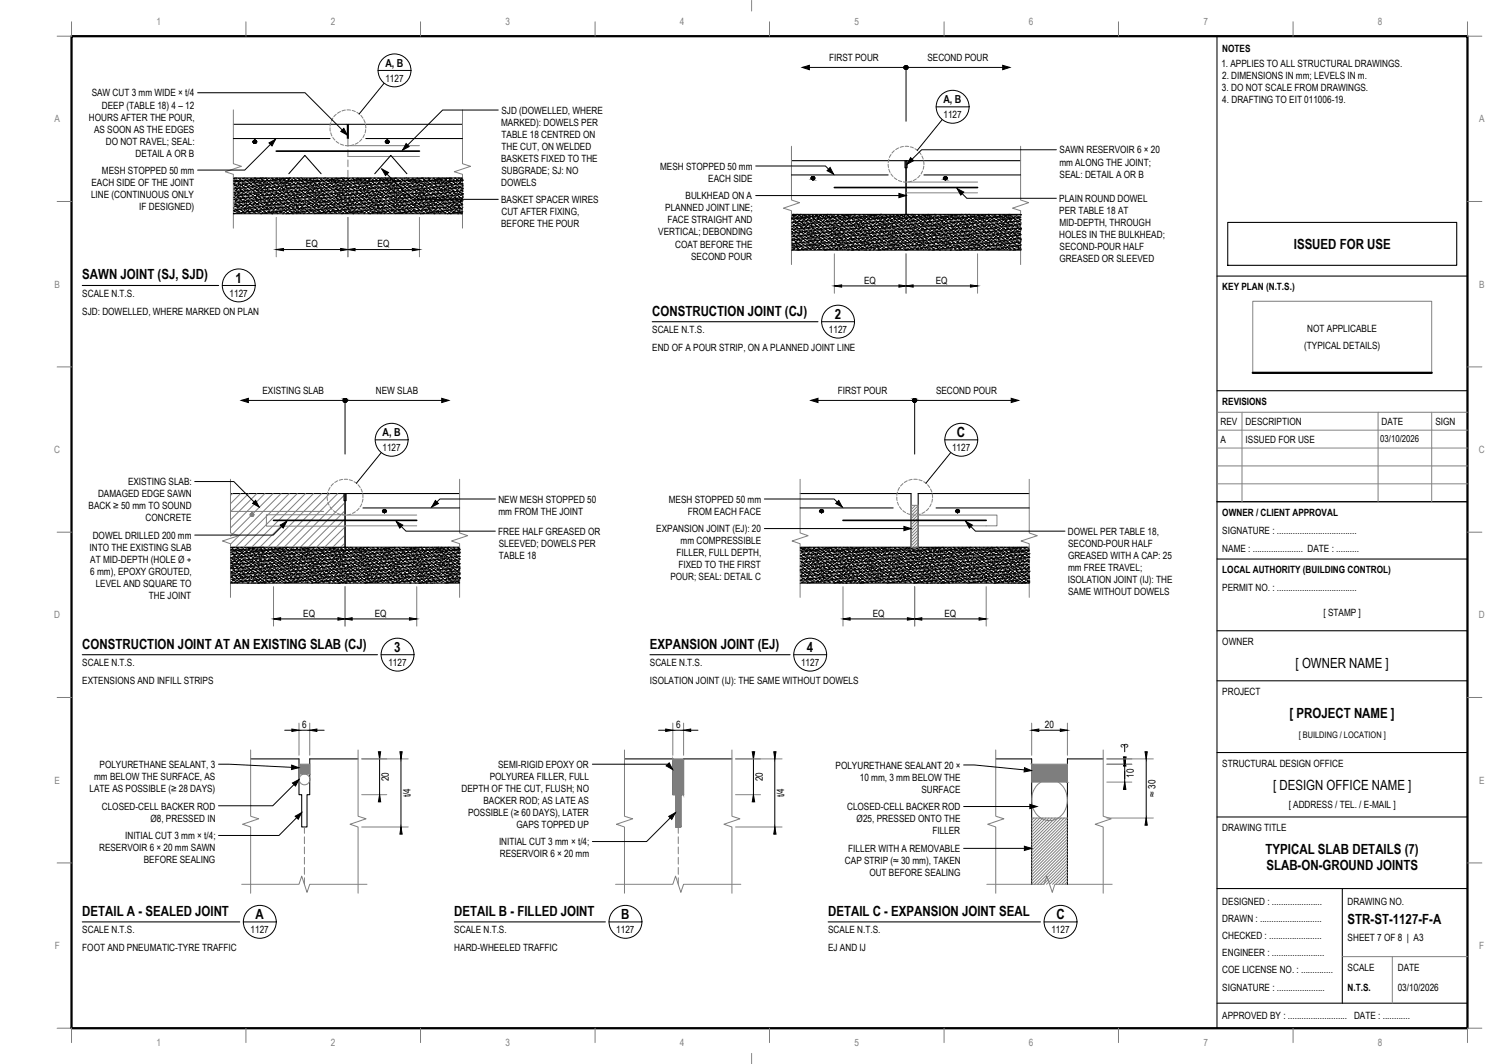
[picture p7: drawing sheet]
<svg xmlns="http://www.w3.org/2000/svg" width="420mm" height="297mm" viewBox="0 0 420 297" stroke-linecap="round" stroke-linejoin="round" font-family="sans-serif">
<defs><g id="words">
<g font-size="3.9">
<text x="361.4" y="69.5">ISSUED FOR USE</text>
<text x="23" y="78">SAWN JOINT (SJ, SJD)</text>
<text x="65.8" y="79">1</text>
<text x="182.2" y="88.1">CONSTRUCTION JOINT (CJ)</text>
<text x="233.2" y="89.1">2</text>
<text x="267.3" y="122.1">C</text>
<text x="23" y="181">CONSTRUCTION JOINT AT AN EXISTING SLAB (CJ)</text>
<text x="110.2" y="182.1">3</text>
<text x="181.6" y="181">EXPANSION JOINT (EJ)</text>
<text x="225.4" y="182.1">4</text>
<text x="361.9" y="186.5">[ OWNER NAME ]</text>
<text x="360.3" y="200.5">[ PROJECT NAME ]</text>
<text x="355.6" y="220.5">[ DESIGN OFFICE NAME ]</text>
<text x="353.6" y="238.4">TYPICAL SLAB DETAILS (7)</text>
<text x="353.8" y="242.8">SLAB-ON-GROUND JOINTS</text>
<text x="23" y="255.6">DETAIL A - SEALED JOINT</text>
<text x="71.4" y="256.7">A</text>
<text x="126.9" y="255.6">DETAIL B - FILLED JOINT</text>
<text x="173.6" y="256.7">B</text>
<text x="231.4" y="255.6">DETAIL C - EXPANSION JOINT SEAL</text>
<text x="295.1" y="256.7">C</text>
<text x="376.5" y="258">STR-ST-1127-F-A</text>
</g>
<g font-size="3.1">
<text x="107.7" y="18.7">A, B</text>
<text x="263.6" y="28.9">A, B</text>
<text x="106.9" y="121.8">A, B</text>
</g>
<g font-size="2.8" fill="#808080">
<text x="43.7" y="7.1">1</text>
<text x="92.5" y="7.1">2</text>
<text x="141.2" y="7.1">3</text>
<text x="189.9" y="7.1">4</text>
<text x="238.7" y="7.1">5</text>
<text x="287.4" y="7.1">6</text>
<text x="336.2" y="7.1">7</text>
<text x="384.9" y="7.1">8</text>
<text x="15.2" y="34.2">A</text>
<text x="413.2" y="34.2">A</text>
<text x="15.2" y="80.3">B</text>
<text x="413.2" y="80.3">B</text>
<text x="15.2" y="126.5">C</text>
<text x="413.1" y="126.5">C</text>
<text x="15.2" y="172.7">D</text>
<text x="413.1" y="172.7">D</text>
<text x="15.2" y="218.8">E</text>
<text x="413.2" y="218.8">E</text>
<text x="15.3" y="265">F</text>
<text x="413.3" y="265">F</text>
<text x="43.7" y="292">1</text>
<text x="92.5" y="292">2</text>
<text x="141.2" y="292">3</text>
<text x="189.9" y="292">4</text>
<text x="238.7" y="292">5</text>
<text x="287.4" y="292">6</text>
<text x="336.2" y="292">7</text>
<text x="384.9" y="292">8</text>
</g>
<g font-size="2.8">
<text x="231.6" y="17">FIRST POUR</text>
<text x="259.1" y="17">SECOND POUR</text>
<text x="341.5" y="14.6">NOTES</text>
<text x="107.7" y="22.9">1127</text>
<text x="341.2" y="18.6">1. APPLIES TO ALL STRUCTURAL DRAWINGS.</text>
<text x="341.4" y="22">2. DIMENSIONS IN mm; LEVELS IN m.</text>
<text x="25.6" y="26.9">SAW CUT 3 mm WIDE × t/4</text>
<text x="341.4" y="25.3">3. DO NOT SCALE FROM DRAWINGS.</text>
<text x="341.5" y="28.7">4. DRAFTING TO EIT 011006-19.</text>
<text x="24.8" y="33.6">HOURS AFTER THE POUR,</text>
<text x="28.4" y="30.3">DEEP (TABLE 18) 4 – 12</text>
<text x="140" y="35.1">MARKED): DOWELS PER</text>
<text x="140.1" y="31.8">SJD (DOWELLED, WHERE</text>
<text x="263.6" y="33">1127</text>
<text x="26.3" y="37">AS SOON AS THE EDGES</text>
<text x="29.5" y="40.4">DO NOT RAVEL; SEAL:</text>
<text x="140.1" y="38.5">TABLE 18 CENTRED ON</text>
<text x="140.1" y="41.9">THE CUT, ON WELDED</text>
<text x="37.9" y="43.8">DETAIL A OR B</text>
<text x="140" y="45.2">BASKETS FIXED TO THE</text>
<text x="184.4" y="47.4">MESH STOPPED 50 mm</text>
<text x="296" y="46.2">mm ALONG THE JOINT;</text>
<text x="296" y="42.8">SAWN RESERVOIR 6 × 20</text>
<text x="25.6" y="51.9">EACH SIDE OF THE JOINT</text>
<text x="28.5" y="48.5">MESH STOPPED 50 mm</text>
<text x="140" y="52">DOWELS</text>
<text x="140.1" y="48.6">SUBGRADE; SJ: NO</text>
<text x="197.9" y="50.7">EACH SIDE</text>
<text x="296" y="49.6">SEAL: DETAIL A OR B</text>
<text x="25.4" y="55.3">LINE (CONTINUOUS ONLY</text>
<text x="38.9" y="58.6">IF DESIGNED)</text>
<text x="140" y="56.7">BASKET SPACER WIRES</text>
<text x="185.8" y="59">PLANNED JOINT LINE;</text>
<text x="191.5" y="55.7">BULKHEAD ON A</text>
<text x="295.9" y="56.4">PLAIN ROUND DOWEL</text>
<text x="295.9" y="59.7">PER TABLE 18 AT</text>
<text x="140" y="63.4">BEFORE THE POUR</text>
<text x="140.1" y="60.1">CUT AFTER FIXING,</text>
<text x="183.9" y="65.7">VERTICAL; DEBONDING</text>
<text x="186.4" y="62.4">FACE STRAIGHT AND</text>
<text x="296" y="63.1">MID-DEPTH, THROUGH</text>
<text x="85.5" y="69">EQ</text>
<text x="105.5" y="69">EQ</text>
<text x="188.6" y="69.1">COAT BEFORE THE</text>
<text x="295.9" y="66.4">HOLES IN THE BULKHEAD;</text>
<text x="296" y="69.8">SECOND-POUR HALF</text>
<text x="193.1" y="72.5">SECOND POUR</text>
<text x="296" y="73.2">GREASED OR SLEEVED</text>
<text x="23" y="82.9">SCALE N.T.S.</text>
<text x="64.1" y="82.9">1127</text>
<text x="241.4" y="79.2">EQ</text>
<text x="261.4" y="79.2">EQ</text>
<text x="341.5" y="81.1">KEY PLAN (N.T.S.)</text>
<text x="23" y="87.9">SJD: DOWELLED, WHERE MARKED ON PLAN</text>
<text x="182.2" y="93">SCALE N.T.S.</text>
<text x="231.6" y="93">1127</text>
<text x="365.2" y="92.6">NOT APPLICABLE</text>
<text x="182.2" y="98">END OF A POUR STRIP, ON A PLANNED JOINT LINE</text>
<text x="364.3" y="97.6">(TYPICAL DETAILS)</text>
<text x="73.3" y="110">EXISTING SLAB</text>
<text x="105" y="110">NEW SLAB</text>
<text x="234.1" y="110">FIRST POUR</text>
<text x="261.5" y="110">SECOND POUR</text>
<text x="341.5" y="113.1">REVISIONS</text>
<text x="341" y="118.6">REV</text>
<text x="348" y="118.6">DESCRIPTION</text>
<text x="386" y="118.6">DATE</text>
<text x="401" y="118.6">SIGN</text>
<text x="106.8" y="126">1127</text>
<text x="266" y="126">1127</text>
<text x="341" y="123.6">A</text>
<text x="348" y="123.6">ISSUED FOR USE</text>
<text x="35.8" y="135.5">EXISTING SLAB:</text>
<text x="24.8" y="142.2">BACK ≥ 50 mm TO SOUND</text>
<text x="27.4" y="138.8">DAMAGED EDGE SAWN</text>
<text x="139.2" y="140.3">NEW MESH STOPPED 50</text>
<text x="139.2" y="143.7">mm FROM THE JOINT</text>
<text x="186.8" y="140.3">MESH STOPPED 50 mm</text>
<text x="192.2" y="143.7">FROM EACH FACE</text>
<text x="40.7" y="145.6">CONCRETE</text>
<text x="139.2" y="149.3">FREE HALF GREASED OR</text>
<text x="183.3" y="148.6">EXPANSION JOINT (EJ): 20</text>
<text x="298.3" y="149.3">DOWEL PER TABLE 18,</text>
<text x="341.5" y="144.1">OWNER / CLIENT APPROVAL</text>
<text x="341.5" y="149.1">SIGNATURE : ...................................</text>
<text x="25" y="153.8">INTO THE EXISTING SLAB</text>
<text x="25.9" y="150.4">DOWEL DRILLED 200 mm</text>
<text x="139.3" y="152.7">SLEEVED; DOWELS PER</text>
<text x="189" y="155.3">FILLER, FULL DEPTH,</text>
<text x="190.1" y="152">mm COMPRESSIBLE</text>
<text x="298.4" y="152.7">SECOND-POUR HALF</text>
<text x="341.5" y="154.1">NAME : ...................... DATE : ..........</text>
<text x="25.2" y="157.2">AT MID-DEPTH (HOLE Ø +</text>
<text x="25.2" y="160.6">6 mm), EPOXY GROUTED,</text>
<text x="139.4" y="156">TABLE 18</text>
<text x="189.5" y="158.7">FIXED TO THE FIRST</text>
<text x="298.4" y="156.1">GREASED WITH A CAP: 25</text>
<text x="298.4" y="159.4">mm FREE TRAVEL;</text>
<text x="341.5" y="160.1">LOCAL AUTHORITY (BUILDING CONTROL)</text>
<text x="26.8" y="163.9">LEVEL AND SQUARE TO</text>
<text x="41.6" y="167.3">THE JOINT</text>
<text x="187.3" y="162">POUR; SEAL: DETAIL C</text>
<text x="298.3" y="162.8">ISOLATION JOINT (IJ): THE</text>
<text x="298.4" y="166.1">SAME WITHOUT DOWELS</text>
<text x="341.5" y="165.1">PERMIT NO. : ...................................</text>
<text x="84.7" y="172.1">EQ</text>
<text x="104.7" y="172.1">EQ</text>
<text x="243.8" y="172.1">EQ</text>
<text x="263.8" y="172.1">EQ</text>
<text x="369.7" y="172.1">[ STAMP ]</text>
<text x="23" y="186">SCALE N.T.S.</text>
<text x="108.5" y="186">1127</text>
<text x="181.6" y="186">SCALE N.T.S.</text>
<text x="223.8" y="186">1127</text>
<text x="341.5" y="180.1">OWNER</text>
<text x="23" y="191">EXTENSIONS AND INFILL STRIPS</text>
<text x="181.6" y="191">ISOLATION JOINT (IJ): THE SAME WITHOUT DOWELS</text>
<text x="341.5" y="194.1">PROJECT</text>
<text x="84.4" y="203.2">6</text>
<text x="188.8" y="203.2">6</text>
<text x="291.9" y="203.2">20</text>
<text x="315.2" y="208.9" transform="rotate(-90 315.2 208.9)">3</text>
<text x="27.8" y="214.4">POLYURETHANE SEALANT, 3</text>
<text x="139.1" y="214.4">SEMI-RIGID EPOXY OR</text>
<text x="233.4" y="214.6">POLYURETHANE SEALANT 20 ×</text>
<text x="341.5" y="214.1">STRUCTURAL DESIGN OFFICE</text>
<text x="25" y="221.1">LATE AS POSSIBLE (≥ 28 DAYS)</text>
<text x="26.3" y="217.7">mm BELOW THE SURFACE, AS</text>
<text x="108.6" y="218.1" transform="rotate(-90 108.6 218.1)">20</text>
<text x="128.9" y="221.1">DEPTH OF THE CUT, FLUSH; NO</text>
<text x="136.8" y="217.7">POLYUREA FILLER, FULL</text>
<text x="213.1" y="218.1" transform="rotate(-90 213.1 218.1)">20</text>
<text x="240.2" y="218">10 mm, 3 mm BELOW THE</text>
<text x="257.4" y="221.3">SURFACE</text>
<text x="316.8" y="217.2" transform="rotate(-90 316.8 217.2)">10</text>
<text x="28.4" y="226">CLOSED-CELL BACKER ROD</text>
<text x="114.6" y="222.6" transform="rotate(-90 114.6 222.6)">t/4</text>
<text x="130.8" y="227.9">POSSIBLE (≥ 60 DAYS), LATER</text>
<text x="135" y="224.5">BACKER ROD; AS LATE AS</text>
<text x="219.1" y="222.6" transform="rotate(-90 219.1 222.6)">t/4</text>
<text x="236.6" y="226.2">CLOSED-CELL BACKER ROD</text>
<text x="322.8" y="222.4" transform="rotate(-90 322.8 222.4)">≈ 30</text>
<text x="360" y="225.6">[ ADDRESS / TEL. / E-MAIL ]</text>
<text x="42" y="229.4">Ø8, PRESSED IN</text>
<text x="144.3" y="231.3">GAPS TOPPED UP</text>
<text x="239.3" y="229.6">Ø25, PRESSED ONTO THE</text>
<text x="260.5" y="232.9">FILLER</text>
<text x="341.5" y="232.1">DRAWING TITLE</text>
<text x="27.7" y="237.6">RESERVOIR 6 × 20 mm SAWN</text>
<text x="35" y="234.3">INITIAL CUT 3 mm × t/4;</text>
<text x="139.4" y="236">INITIAL CUT 3 mm × t/4;</text>
<text x="139.6" y="239.3">RESERVOIR 6 × 20 mm</text>
<text x="237" y="237.9">FILLER WITH A REMOVABLE</text>
<text x="40.2" y="241">BEFORE SEALING</text>
<text x="236.1" y="241.2">CAP STRIP (≈ 30 mm), TAKEN</text>
<text x="242.9" y="244.6">OUT BEFORE SEALING</text>
<text x="341.5" y="252.5">DESIGNED : ......................</text>
<text x="341.5" y="257.4">DRAWN : ...........................</text>
<text x="376.5" y="252.5">DRAWING NO.</text>
<text x="23" y="260.5">SCALE N.T.S.</text>
<text x="70" y="260.5">1127</text>
<text x="126.9" y="260.5">SCALE N.T.S.</text>
<text x="172.2" y="260.5">1127</text>
<text x="231.4" y="260.5">SCALE N.T.S.</text>
<text x="293.7" y="260.5">1127</text>
<text x="341.5" y="262.2">CHECKED : .......................</text>
<text x="376.5" y="262.6">SHEET 7 OF 8 | A3</text>
<text x="23" y="265.5">FOOT AND PNEUMATIC-TYRE TRAFFIC</text>
<text x="126.9" y="265.5">HARD-WHEELED TRAFFIC</text>
<text x="231.4" y="265.5">EJ AND IJ</text>
<text x="341.5" y="267">ENGINEER : .......................</text>
<text x="341.5" y="271.8">COE LICENSE NO. : ..............</text>
<text x="376.5" y="271">SCALE</text>
<text x="390.5" y="271">DATE</text>
<text x="341.5" y="276.5">SIGNATURE : .....................</text>
<text x="376.5" y="276.5">N.T.S.</text>
<text x="390.5" y="276.5">03/10/2026</text>
<text x="341.5" y="284.6">APPROVED BY : .......................... DATE : ............</text>
</g>
<text font-size="2.7" x="385.6" y="123.5">03/10/2026</text>
<text font-size="2.5" x="362.8" y="206">[ BUILDING / LOCATION ]</text>
</g></defs>
<!-- layer: S-CONC -->
<g fill="none" stroke="#000" stroke-width=".3">
<path d="M65.2 34.7h31.8v4h.3v-4h31.9M65.2 49.7h64M221.1 44.9h32v14.9h-32M252.8 44.9v1.9h.6v-1.9M285.1 44.9h-32v14.9h32M64.4 137.8h64M96.1 137.8v2h.6v-2M223.5 137.8h31v15h-31M287.5 137.8h-31v15h31M64.4 152.8h32v-15v15h32M70 211.9h13.5v10h.8v9h1.5v-9h.7v-10h13.5M174.5 211.9h13.5v10h.7v9h1.5v-9h.8v-10h13.5"/>
<path d="M278.2 211.9h10v35M308.2 211.9h-10v35"/>
</g>
<!-- layer: S-BREAK -->
<g fill="none" stroke="#808080" stroke-width=".28">
<path d="M65.2 30.7v15l2.2 .7-4.5 1.5 2.3 .8v15M129.2 30.7v15l2.2 .7-4.5 1.5 2.3 .8v15M221.1 40.8v15l2.3 .8-4.5 1.5 2.2 .7v15.1M285.1 40.8v15l2.3 .8-4.5 1.5 2.2 .7v15.1M64.4 133.8v15l2.3 .7-4.6 1.5 2.3 .8v15M128.4 133.8v15l2.2 .7-4.4 1.5 2.2 .8v15M223.5 133.8v15l2.3 .7-4.5 1.5 2.2 .8v15M287.5 133.8v15l2.3 .7-4.6 1.5 2.3 .8v15M70 209.4v18.5l2.3 .7-4.5 1.5 2.2 .8v18.5M100 209.4v18.5l2.3 .7-4.5 1.5 2.2 .8v18.5M174.5 209.4v18.5l2.2 .7-4.5 1.5 2.3 .8v18.5M204.5 209.4v18.5l2.2 .7-4.5 1.5 2.3 .8v18.5"/>
<path d="M278.2 209.4v18.5l2.3 .7-4.6 1.5 2.3 .8v18.5M308.2 209.4v18.5l2.2 .7-4.5 1.5 2.3 .8v18.5M67.5 246.9h16l.8-2.3 1.5 4.5 .7-2.2h16M172 246.9h16l.7-2.3 1.5 4.5 .8-2.2h16M275.7 246.9h16l.7-2.3 1.6 4.5 .7-2.2h16"/>
</g>
<!-- layer: S-CONC-HIDN -->
<g fill="none" stroke="#808080" stroke-width=".28">
<path d="M97.2 38.7v2.1M97.2 41.8v1.9M97.2 44.6v2M97.2 47.5v2.2M85 230.9v1.7M85 233.6v1.9M85 236.5v1.9M85 239.3v1.9M189.5 230.9v1.7M189.5 233.6v1.9M189.5 236.5v1.9M189.5 239.3v1.9"/>
<path d="M85 242.2v1.9M85 245.1v1.8M189.5 242.2v1.9M189.5 245.1v1.8"/>
</g>
<!-- layer: S-REBR-SEC -->
<g fill="none" stroke="#000" stroke-width=".3">
<path d="M65.2 38.7h27M102.2 38.7h27M80.7 48.5l4.5-5.1 4.5 5.1M104.7 48.5l4.5-5.1 4.5 5.1M221.1 48.8h27M258.1 48.8h27M101.4 141.8h27M223.5 141.8h26M261.5 141.8h26"/>
<circle cx="71.2" cy="39.5" r=".44"/>
<circle cx="108.2" cy="39.5" r=".44"/>
<circle cx="227.1" cy="49.7" r=".44"/>
<circle cx="264.1" cy="49.7" r=".44"/>
<circle cx="107.4" cy="142.7" r=".44"/>
<circle cx="229.5" cy="142.7" r=".44"/>
<circle cx="267.5" cy="142.7" r=".44"/>
</g>
<g fill="#000" stroke="#000" stroke-width=".28">
<path d="M71.1 40h.1zM71.1 40h.2zM108.1 40h.1zM108.1 40h.2zM226.9 49.4h.5zM227 50.2h.2zM263.9 49.4h.5zM264 50.2h.2zM107.1 142.4h.6zM107.3 143.1h.2zM107.3 142.3h.2zM229.4 143.1h.2z"/>
<path d="M267.2 142.4h.6zM267.4 143.1h.2zM267.4 142.3h.2z"/>
<path d="M71.1 39.1h.2zM71.1 39.1h.2z"/>
<path d="M71.1 39.1l.2 .1zM71.1 39.1l.2 .1z"/>
<path d="M71 39.2h.4zM71 39.2h.4z"/>
<path d="M71 40h.3zM71 40h.3z"/>
<path d="M71 39.2h.4zM71 39.2h.4z"/>
<path d="M71 40h.4zM71 40h.3z"/>
<path d="M71 39.2h.5zM71 39.2h.5z"/>
<path d="M71 39.9h.4zM71 39.9h.5z"/>
<path d="M71 39.9h.4zM71 39.9l.4 .1z"/>
<path d="M71 39.2l.5 .1zM70.9 39.3h.6z"/>
<path d="M70.9 39.3h.6zM70.9 39.3h.6z"/>
<path d="M70.9 39.9h.6zM70.9 39.9h.6z"/>
<path d="M70.9 39.3h.6zM70.8 39.3h.7z"/>
<path d="M70.9 39.9h.6zM70.9 39.9h.6z"/>
<path d="M70.8 39.3l.7 .1zM70.8 39.3l.7 .1z"/>
<path d="M70.8 39.4h.8zM70.8 39.4h.8z"/>
<path d="M70.8 39.8l.7 .1zM70.8 39.8l.7 .1z"/>
<path d="M70.8 39.9h.7zM70.8 39.9h.7z"/>
<path d="M70.8 39.4h.8zM70.8 39.4h.8z"/>
<path d="M70.8 39.4l.8 .1zM70.8 39.4l.8 .1z"/>
<path d="M70.8 39.5h.8zM70.7 39.5h.9zM70.7 39.5h.9zM70.7 39.5h.9z"/>
<path d="M70.8 39.7h.8zM70.8 39.7h.8z"/>
<path d="M70.8 39.7l.8 .1zM70.8 39.7l.8 .1z"/>
<path d="M70.8 39.8h.8zM70.8 39.8h.7z"/>
<path d="M70.7 39.5l.9 .1zM70.7 39.5l.9 .1z"/>
<path d="M70.7 39.6h.9zM70.7 39.6h.9z"/>
<path d="M70.7 39.6l.9 .1zM70.7 39.6l.9 .1z"/>
<path d="M70.7 39.7h.9zM70.7 39.7h.9z"/>
<path d="M108.1 39.1h.2zM108.1 39.1h.2z"/>
<path d="M108.1 39.1l.2 .1zM108.1 39.1l.2 .1z"/>
<path d="M108 39.2h.4zM108 39.2h.4z"/>
<path d="M108 40h.3zM108 40h.3z"/>
<path d="M108 39.2h.4zM107.9 39.2h.5z"/>
<path d="M108 40h.4zM108 40h.3z"/>
<path d="M107.9 39.2h.6zM107.9 39.2h.6z"/>
<path d="M107.9 39.9h.5zM107.9 39.9h.6z"/>
<path d="M107.9 39.9h.5zM107.9 39.9l.5 .1z"/>
<path d="M107.9 39.2l.6 .1zM107.9 39.2l.6 .1z"/>
<path d="M107.9 39.3h.6zM107.9 39.3h.6z"/>
<path d="M107.9 39.9h.6zM107.9 39.9h.6z"/>
<path d="M107.9 39.3h.6zM107.8 39.3h.7z"/>
<path d="M107.9 39.9h.6zM107.9 39.9h.6z"/>
<path d="M107.8 39.3l.7 .1zM107.8 39.3l.7 .1z"/>
<path d="M107.8 39.4h.8zM107.8 39.4h.8z"/>
<path d="M107.8 39.8l.7 .1zM107.8 39.8l.7 .1z"/>
<path d="M107.8 39.9h.7zM107.8 39.9h.7z"/>
<path d="M107.8 39.4h.8zM107.8 39.4h.8z"/>
<path d="M107.8 39.4l.8 .1zM107.8 39.4l.8 .1z"/>
<path d="M107.8 39.5h.8zM107.7 39.5h.9zM107.7 39.5h.9zM107.7 39.5h.9z"/>
<path d="M107.8 39.7h.8zM107.8 39.7h.8z"/>
<path d="M107.8 39.7l.8 .1zM107.8 39.7l.8 .1z"/>
<path d="M107.8 39.8h.8zM107.8 39.8h.7z"/>
<path d="M107.7 39.5l.9 .1zM107.7 39.5l.9 .1z"/>
<path d="M107.7 39.6h.9zM107.7 39.6h.9z"/>
<path d="M107.7 39.6l.9 .1zM107.7 39.6l.9 .1z"/>
<path d="M107.7 39.7h.9zM107.7 39.7h.9z"/>
<path d="M227 49.3h.2zM227 49.3h.2z"/>
<path d="M227 49.3h.2zM227 49.3h.2z"/>
<path d="M226.9 49.3h.4zM226.9 49.3h.4z"/>
<path d="M226.9 50.2h.3zM226.9 50.2h.3z"/>
<path d="M226.9 49.3h.4zM226.9 49.3h.4z"/>
<path d="M226.9 50.2h.4zM226.9 50.2h.3z"/>
<path d="M226.9 49.3l.5 .1zM226.9 49.3l.5 .1zM226.8 49.4h.6z"/>
<path d="M226.9 50.1h.4zM226.9 50.1h.5z"/>
<path d="M226.9 50.1h.4zM226.9 50.1l.4 .1z"/>
<path d="M226.8 49.4h.6zM226.8 49.4h.6z"/>
<path d="M226.8 50.1h.6zM226.8 50.1h.6z"/>
<path d="M226.8 49.4l.7 .1zM226.8 49.4l.7 .1z"/>
<path d="M226.8 50.1h.6zM226.8 50.1h.6z"/>
<path d="M226.7 49.5h.8zM226.7 49.5h.8z"/>
<path d="M226.7 49.5l.8 .1zM226.7 49.5l.8 .1zM226.7 49.6h.8zM226.7 49.6h.8z"/>
<path d="M226.7 50h.8zM226.7 50h.8z"/>
<path d="M226.7 50h.8zM226.7 50l.7 .1z"/>
<path d="M226.7 49.6h.8zM226.7 49.6h.8z"/>
<path d="M226.7 49.9h.8zM226.7 49.9h.8z"/>
<path d="M226.7 49.9h.8zM226.7 49.9l.8 .1z"/>
<path d="M226.7 49.6h.8zM226.7 49.6h.8z"/>
<path d="M226.7 49.6l.8 .1zM226.7 49.6l.8 .1z"/>
<path d="M226.7 49.7h.8zM226.7 49.7h.8z"/>
<path d="M226.7 49.7l.8 .1zM226.7 49.7l.8 .1z"/>
<path d="M226.7 49.8h.8zM226.7 49.8h.8z"/>
<path d="M226.7 49.8l.8 .1zM226.7 49.8l.8 .1z"/>
<path d="M226.7 49.9h.8zM226.7 49.9h.8z"/>
<path d="M264 49.3h.2zM264 49.3h.2z"/>
<path d="M264 49.3h.2zM264 49.3h.2z"/>
<path d="M263.9 49.3h.4zM263.9 49.3h.4z"/>
<path d="M263.9 50.2h.3zM263.9 50.2h.3z"/>
<path d="M263.9 49.3h.4zM263.9 49.3h.4z"/>
<path d="M263.9 50.2h.4zM263.9 50.2h.3z"/>
<path d="M263.9 49.3l.5 .1zM263.9 49.3l.5 .1zM263.8 49.4h.6z"/>
<path d="M263.9 50.1h.4zM263.9 50.1h.5z"/>
<path d="M263.9 50.1h.4zM263.9 50.1l.4 .1z"/>
<path d="M263.8 49.4h.6zM263.8 49.4h.6z"/>
<path d="M263.8 50.1h.6zM263.8 50.1h.6z"/>
<path d="M263.8 49.4l.7 .1zM263.8 49.4l.7 .1z"/>
<path d="M263.8 50.1h.6zM263.8 50.1h.6z"/>
<path d="M263.7 49.5h.8zM263.7 49.5h.8z"/>
<path d="M263.7 49.5l.8 .1zM263.7 49.5l.8 .1zM263.7 49.6h.8zM263.7 49.6h.8z"/>
<path d="M263.7 50h.8zM263.7 50h.8z"/>
<path d="M263.7 50h.8zM263.7 50l.7 .1z"/>
<path d="M263.7 49.6h.8zM263.7 49.6h.8z"/>
<path d="M263.7 49.9h.8zM263.7 49.9h.8z"/>
<path d="M263.7 49.9h.8zM263.7 49.9l.8 .1z"/>
<path d="M263.7 49.6h.8zM263.7 49.6h.8z"/>
<path d="M263.7 49.6l.8 .1zM263.7 49.6l.8 .1z"/>
<path d="M263.7 49.7h.8zM263.7 49.7h.8z"/>
<path d="M263.7 49.7l.8 .1zM263.7 49.7l.8 .1z"/>
<path d="M263.7 49.8h.8zM263.7 49.8h.8z"/>
<path d="M263.7 49.8l.8 .1zM263.7 49.8l.8 .1z"/>
<path d="M263.7 49.9h.8zM263.7 49.9h.8z"/>
<path d="M107.4 142.3h.1zM107.3 142.3h.2zM107.3 142.3h.2z"/>
<path d="M107.3 142.3h.3zM107.2 142.3h.4z"/>
<path d="M107.2 142.3h.4zM107.2 142.3h.4z"/>
<path d="M107.2 143.1h.4zM107.2 143.1h.3zM107.3 143.1h.2z"/>
<path d="M107.2 142.3h.5zM107.1 142.3h.6z"/>
<path d="M107.2 143.1h.4zM107.2 143.1h.4z"/>
<path d="M107.1 142.3l.6 .1zM107.1 142.4h.6z"/>
<path d="M107.1 143h.6zM107.1 143l.5 .1z"/>
<path d="M107.1 142.4h.6zM107.1 142.4h.6zM107.1 142.4h.6z"/>
<path d="M107.1 143h.6zM107.1 143h.6z"/>
<path d="M107.1 142.4h.7zM107.1 142.4h.7z"/>
<path d="M107.1 142.9l.6 .1zM107.1 142.9l.6 .1z"/>
<path d="M107.1 143h.6zM107.1 143h.6z"/>
<path d="M107 142.4l.8 .1zM107 142.4l.8 .1z"/>
<path d="M107 142.5h.8zM107 142.5h.8z"/>
<path d="M107 142.9h.8zM107 142.9h.8z"/>
<path d="M107 142.9h.8zM107 142.9h.7z"/>
<path d="M107 142.5l.8 .1zM107 142.5l.8 .1z"/>
<path d="M107 142.6h.8zM107 142.6h.8z"/>
<path d="M107 142.6h.8zM107 142.6h.8z"/>
<path d="M107 142.6l.8 .1zM107 142.6l.8 .1z"/>
<path d="M107 142.7h.8zM107 142.7h.8z"/>
<path d="M107 142.7l.8 .1zM107 142.7l.8 .1z"/>
<path d="M107 142.8h.8zM107 142.8h.8z"/>
<path d="M107 142.8l.8 .1zM107 142.8l.8 .1z"/>
<path d="M107 142.9h.8zM107 142.9h.8z"/>
<path d="M229.4 142.3h.2zM229.4 142.3h.2z"/>
<path d="M229.4 142.3h.3zM229.4 142.3h.3z"/>
<path d="M229.4 142.3h.3zM229.3 142.3h.4z"/>
<path d="M229.4 143.1h.3zM229.4 143.1h.2z"/>
<path d="M229.3 142.3h.4zM229.3 142.3h.4zM229.3 142.3h.4zM229.3 142.3h.4z"/>
<path d="M229.3 143.1h.4zM229.3 143.1h.4z"/>
<path d="M229.3 142.3l.5 .1zM229.3 142.3l.5 .1z"/>
<path d="M229.3 143l.4 .1zM229.3 143l.4 .1z"/>
<path d="M229.3 143.1h.4zM229.3 143.1h.4z"/>
<path d="M229.2 142.4h.6zM229.2 142.4h.6z"/>
<path d="M229.2 143h.6zM229.2 143h.5z"/>
<path d="M229.2 142.4h.7zM229.2 142.4h.7z"/>
<path d="M229.2 143h.6zM229.2 143h.6z"/>
<path d="M229.2 142.4h.7zM229.2 142.4h.7z"/>
<path d="M229.2 142.4l.7 .1zM229.2 142.4l.7 .1z"/>
<path d="M229.2 142.9h.7zM229.2 142.9l.6 .1z"/>
<path d="M229.1 142.5h.8zM229.1 142.5h.8z"/>
<path d="M229.1 142.5l.8 .1zM229.1 142.5l.8 .1z"/>
<path d="M229.1 142.6h.9zM229.1 142.6h.9z"/>
<path d="M229.1 142.8l.8 .1zM229.1 142.8l.8 .1z"/>
<path d="M229.1 142.9h.8zM229.1 142.9h.8z"/>
<path d="M229.1 142.9h.8zM229.1 142.9h.8zM229.2 142.9h.7zM229.2 142.9h.7z"/>
<path d="M229.1 142.6h.9zM229.1 142.6h.9z"/>
<path d="M229.1 142.6l.9 .1zM229.1 142.6l.9 .1z"/>
<path d="M229.1 142.7h.9zM229.1 142.7h.9z"/>
<path d="M229.1 142.7l.9 .1zM229.1 142.7l.9 .1z"/>
<path d="M229.1 142.8h.9zM229.1 142.8h.8z"/>
<path d="M267.5 142.3h.1zM267.4 142.3h.2zM267.4 142.3h.2z"/>
<path d="M267.4 142.3h.3zM267.3 142.3h.4z"/>
<path d="M267.3 142.3h.4zM267.3 142.3h.4z"/>
<path d="M267.3 143.1h.4zM267.3 143.1h.3zM267.4 143.1h.2z"/>
<path d="M267.3 142.3h.5zM267.3 142.3h.5z"/>
<path d="M267.3 143.1h.4zM267.3 143.1h.4z"/>
<path d="M267.3 142.3l.5 .1zM267.2 142.4h.6z"/>
<path d="M267.3 143h.5zM267.3 143l.4 .1z"/>
<path d="M267.2 142.4h.6zM267.2 142.4h.6zM267.2 142.4h.6z"/>
<path d="M267.2 143h.6zM267.2 143h.6z"/>
<path d="M267.2 142.4h.7zM267.2 142.4h.7z"/>
<path d="M267.2 142.9l.6 .1zM267.2 142.9l.6 .1z"/>
<path d="M267.2 143h.6zM267.2 143h.6z"/>
<path d="M267.1 142.4l.8 .1zM267.1 142.4l.8 .1z"/>
<path d="M267.1 142.5h.8zM267.1 142.5h.8z"/>
<path d="M267.1 142.9h.8zM267.1 142.9h.8z"/>
<path d="M267.1 142.9h.8zM267.1 142.9h.7z"/>
<path d="M267.1 142.5l.8 .1zM267.1 142.5l.8 .1z"/>
<path d="M267.1 142.6h.8zM267.1 142.6h.8z"/>
<path d="M267.1 142.6h.8zM267.1 142.6h.8z"/>
<path d="M267.1 142.6l.8 .1zM267.1 142.6l.8 .1z"/>
<path d="M267.1 142.7h.8zM267.1 142.7h.8z"/>
<path d="M267.1 142.7l.8 .1zM267.1 142.7l.8 .1z"/>
<path d="M267.1 142.8h.8zM267.1 142.8h.8z"/>
<path d="M267.1 142.8l.8 .1zM267.1 142.8l.8 .1z"/>
<path d="M267.1 142.9h.8zM267.1 142.9h.8z"/>
</g>
<!-- layer: S-HATCH-SAND -->
<g fill="none" stroke="#000" stroke-width=".28">
<path d="M65.2 58.1h.1M65.2 59.6h.1M65.2 58.8h.1M65.2 59.5h.1M65.2 51.3h.1M65.3 49.8h.1M65.3 55.1h.1M65.3 50.7h.1M65.3 52.7h.1M65.3 55.7h.1M65.3 49.9h.1M65.3 58.9h.1"/>
<path d="M65.4 53.7h.1M65.4 56.7h.1M65.4 58.7h.1M65.4 51.4h.1M65.4 50h.1M65.4 59.6h.1M65.4 55.2h.1M65.4 52.8h.1M65.4 54.2h.1M65.4 51.7h.1M65.4 57.5h.1M65.4 59h.1"/>
<path d="M65.4 55.6h.1M65.5 50.3h.1M65.5 51.1h.1M65.5 54.7h.1M65.5 54.3h.1M65.5 57h.1M65.5 51.8h.1M65.5 52.5h.1M65.5 57.6h.1M65.5 52.2h.1M65.5 57.1h.1M65.5 58.4h.1"/>
<path d="M65.6 53.3h.1M65.6 54h.1M65.6 56.1h.1M65.6 54.7h.1M65.6 50.7h.1M65.7 55.5h.1M65.7 56.2h.1M65.7 51.7h.1M65.7 53.7h.1M65.7 50.8h.1M65.7 56.9h.1M65.7 57.7h.1"/>
<path d="M65.7 54.6h.1M65.7 56.6h.1M65.7 57.6h.1M65.7 59.6h.1M65.7 52.4h.1M65.7 58.4h.1M65.7 59.1h.1M65.7 50.3h.1M65.8 49.7h.1M65.8 50.4h.1M65.8 51.7h.1M65.8 53.1h.1"/>
<path d="M65.8 52.6h.1M65.8 55.6h.1M65.8 53.2h.1M65.8 54.6h.1M65.8 56h.1M65.9 58.6h.1M65.9 57h.1M65.9 57.3h.1M65.9 58.7h.1M65.9 56h.1M66 49.9h.1M66 51.7h.1"/>
<path d="M66 51.8h.1M66 58.8h.1M66 50.7h.1M66 51.4h.1M66 52.6h.1M66 54.6h.1M66 53.3h.1M66 55.6h.1M66 52.2h.1M66 52.9h.1M66 57.6h.1M66 57.1h.1"/>
<path d="M66 59.4h.1M66.1 53.6h.1M66.1 58.5h.1M66.1 50.3h.1M66.1 54.4h.1M66.1 55.1h.1M66.1 50.7h.1M66.1 54.1h.1M66.2 55.8h.1M66.2 56.6h.1M66.2 53.6h.1M66.2 58h.1"/>
<path d="M66.2 52.1h.1M66.2 57.3h.1M66.2 56.5h.1M66.2 59.5h.1M66.2 53.5h.1M66.2 54.9h.1M66.3 58.8h.1M66.3 50.4h.1M66.3 52.7h.1M66.3 56.3h.1M66.3 57.7h.1M66.3 59.5h.1"/>
<path d="M66.3 54.3h.1M66.3 56.5h.1M66.3 55h.1M66.3 59.1h.1M66.3 50.6h.1M66.3 52.6h.1M66.3 55.6h.1M66.3 58.1h.1M66.3 57.8h.1M66.4 53.6h.1M66.4 56.5h.1M66.4 58.5h.1"/>
<path d="M66.4 59.5h.1M66.4 51.3h.1M66.5 50.4h.1M66.5 51.1h.1M66.5 55.1h.1M66.5 51.8h.1M66.5 52.6h.1M66.5 51.6h.1M66.5 54.6h.1M66.5 58.9h.1M66.5 53.3h.1M66.5 54h.1"/>
<path d="M66.5 57.5h.1M66.5 49.9h.1M66.5 51.4h.1M66.5 52.4h.1M66.5 53.8h.1M66.6 54.8h.1M66.6 53.7h.1M66.6 55.2h.1M66.6 51.1h.1M66.6 55.3h.1M66.6 55.5h.1M66.6 56.2h.1"/>
<path d="M66.6 50.6h.1M66.6 57.5h.1M66.6 59h.1M66.6 53.9h.1M66.6 56.7h.1M66.7 57h.1M66.7 57.7h.1M66.7 51.5h.1M66.7 53.5h.1M66.7 56.7h.1M66.7 58.1h.1M66.7 58.4h.1"/>
<path d="M66.7 59.2h.1M66.7 54.5h.1M66.7 56.5h.1M66.7 59.5h.1M66.7 52.2h.1M66.8 57.5h.1M66.8 56.1h.1M66.8 59.5h.1M66.8 52.5h.1M66.8 50.8h.1M66.9 55.5h.1M66.9 58.4h.1"/>
<path d="M66.9 52.4h.1M66.9 54.6h.1M66.9 50h.1M66.9 56.2h.1M66.9 51.4h.1M66.9 52.8h.1M67 49.9h.1M67 50.7h.1M67 54.2h.1M67 55.6h.1M67 51.4h.1M67 52.1h.1"/>
<path d="M67 51.5h.1M67 54.5h.1M67 53.2h.1M67.1 52.9h.1M67.1 52.5h.1M67.1 55.4h.1M67.1 57.4h.1M67.1 57h.1M67.1 55.7h.1M67.1 58.4h.1M67.1 53.6h.1M67.1 54.3h.1"/>
<path d="M67.1 58.5h.1M67.1 55.1h.1M67.1 55.8h.1M67.1 51.8h.1M67.2 56.5h.1M67.2 57.3h.1M67.2 50.5h.1M67.2 53.5h.1M67.2 53.3h.1M67.2 55.6h.1M67.2 58h.1M67.2 56.4h.1"/>
<path d="M67.2 57.1h.1M67.3 58.7h.1M67.3 59.5h.1M67.3 59.4h.1M67.3 50.3h.1M67.3 54.1h.1M67.3 51.8h.1M67.4 50.5h.1M67.4 52.5h.1M67.4 58h.1M67.4 51.8h.1M67.4 53.2h.1"/>
<path d="M67.4 54.6h.1M67.4 53.5h.1M67.4 55.4h.1M67.4 58.4h.1M67.4 56h.1M67.4 57.4h.1M67.4 56.4h.1M67.4 59.3h.1M67.4 50.4h.1M67.4 52.7h.1M67.4 58.8h.1M67.5 50.3h.1"/>
<path d="M67.5 54.3h.1M67.5 56.5h.1M67.5 57.4h.1M67.5 51h.1M67.5 51.8h.1M67.5 51.5h.1M67.5 58.1h.1M67.6 52.5h.1M67.6 53.2h.1M67.6 54.4h.1M67.6 57.3h.1M67.6 54h.1"/>
<path d="M67.6 54.7h.1M67.6 51.3h.1M67.6 55.4h.1M67.6 56.2h.1M67.6 55.1h.1M67.6 50.7h.1M67.7 56.9h.1M67.7 50.4h.1M67.7 53.4h.1M67.7 58.9h.1M67.7 52.1h.1M67.7 57.6h.1"/>
<path d="M67.7 58.4h.1M67.7 51.4h.1M67.7 54.4h.1M67.7 56.4h.1M67.7 49.9h.1M67.7 50.7h.1M67.7 53.5h.1M67.7 54.9h.1M67.8 59.1h.1M67.8 57.3h.1M67.8 59.3h.1M67.8 53.7h.1"/>
<path d="M67.8 55.2h.1M67.8 53.6h.1M67.8 57.5h.1M67.8 56.4h.1M67.8 57.7h.1M67.9 52.4h.1M67.9 59h.1M67.9 55.4h.1M67.9 52.2h.1M67.9 59.2h.1M67.9 49.9h.1M67.9 50.7h.1"/>
<path d="M67.9 58.3h.1M67.9 56h.1M68 51.4h.1M68 52.1h.1M68 52.9h.1M68 50.8h.1M68.1 53.6h.1M68.1 54.3h.1M68.1 52.4h.1M68.1 57.3h.1M68.1 54.6h.1M68.1 51.1h.1"/>
<path d="M68.1 52.5h.1M68.1 55.1h.1M68.1 55.8h.1M68.1 55.3h.1M68.1 58.3h.1M68.1 56.2h.1M68.1 58.4h.1M68.1 49.7h.1M68.1 53.9h.1M68.2 56.5h.1M68.2 57.3h.1M68.2 52.5h.1"/>
<path d="M68.2 56.7h.1M68.2 58h.1M68.2 50.4h.1M68.2 53.2h.1M68.2 55.4h.1M68.2 58.1h.1M68.2 58.7h.1M68.2 59.5h.1M68.2 53.3h.1M68.2 56.3h.1M68.2 57h.1M68.2 58.2h.1"/>
<path d="M68.3 59.3h.1M68.3 51.8h.1M68.4 52.3h.1M68.4 53.3h.1M68.4 55.6h.1M68.4 50.4h.1M68.4 55.3h.1M68.4 57.1h.1M68.4 59.4h.1M68.4 50h.1M68.5 50.3h.1M68.5 56.2h.1"/>
<path d="M68.5 58.2h.1M68.5 51.4h.1M68.5 51h.1M68.5 59.2h.1M68.5 54.1h.1M68.5 51.5h.1M68.5 52.8h.1M68.5 54.2h.1M68.5 51.8h.1M68.5 52.5h.1M68.5 51.3h.1M68.5 58h.1"/>
<path d="M68.5 55.7h.1M68.5 57.1h.1M68.6 53.2h.1M68.6 54h.1M68.6 54.3h.1M68.6 57.2h.1M68.6 58.4h.1M68.6 54.7h.1M68.6 55.4h.1M68.6 50.4h.1M68.6 52.7h.1M68.6 57.1h.1"/>
<path d="M68.7 56.2h.1M68.7 54.3h.1M68.7 56.5h.1M68.7 56.9h.1M68.7 57.6h.1M68.7 50.3h.1M68.7 58.1h.1M68.7 58.4h.1M68.7 59.1h.1M68.7 51.3h.1M68.7 53.3h.1M68.8 57.2h.1"/>
<path d="M68.8 59.2h.1M68.8 51.3h.1M68.8 50.4h.1M68.8 55.1h.1M68.8 51.8h.1M68.9 52.3h.1M68.9 58.9h.1M68.9 50.4h.1M68.9 53.2h.1M68.9 54.6h.1M68.9 55.2h.1M68.9 51.4h.1"/>
<path d="M68.9 56h.1M69 49.9h.1M69 58.2h.1M69 53.7h.1M69 55.2h.1M69 57.4h.1M69 58.8h.1M69 50.7h.1M69 51.4h.1M69 57.5h.1M69 52.1h.1M69 52.9h.1"/>
<path d="M69 51.3h.1M69 59h.1M69 58.9h.1M69.1 53.6h.1M69.1 52.2h.1M69.1 54.2h.1M69.1 57.2h.1M69.1 54.3h.1M69.1 55.1h.1M69.1 55.2h.1M69.1 58.2h.1M69.1 56h.1"/>
<path d="M69.2 55.8h.1M69.2 56.5h.1M69.2 57.3h.1M69.2 58h.1M69.2 50.2h.1M69.2 50.8h.1M69.2 52.1h.1M69.3 58.7h.1M69.3 59.5h.1M69.3 53.2h.1M69.3 56.2h.1M69.3 52.4h.1"/>
<path d="M69.3 54.6h.1M69.3 53.5h.1M69.3 54.9h.1M69.3 59.1h.1M69.3 58.4h.1M69.3 52.2h.1M69.3 56.4h.1M69.3 55h.1M69.3 57.8h.1M69.4 52.2h.1M69.4 53.2h.1M69.4 57.8h.1"/>
<path d="M69.4 59.2h.1M69.4 50.2h.1M69.4 55.1h.1M69.4 57h.1M69.5 50.3h.1M69.5 51h.1M69.5 56.1h.1M69.5 58.1h.1M69.5 51.8h.1M69.5 52.5h.1M69.5 59.1h.1M69.6 53.2h.1"/>
<path d="M69.6 54h.1M69.6 51.2h.1M69.6 53.3h.1M69.6 55.6h.1M69.6 54.7h.1M69.6 55.4h.1M69.6 54.1h.1M69.6 59.4h.1M69.6 51.1h.1M69.6 56.2h.1M69.6 57.1h.1M69.6 50.3h.1"/>
<path d="M69.6 52.5h.1M69.6 53.9h.1M69.7 56.9h.1M69.7 57.6h.1M69.7 54.1h.1M69.7 55.3h.1M69.7 56.7h.1M69.7 58.4h.1M69.7 59.1h.1M69.7 50.2h.1M69.7 58h.1M69.7 54h.1"/>
<path d="M69.7 58.1h.1M69.7 59.5h.1M69.8 51.2h.1M69.8 53.1h.1M69.8 56.1h.1M69.8 56.8h.1M69.8 54.1h.1M69.8 57.1h.1M69.8 59h.1M69.8 50.4h.1M69.8 52.7h.1M69.8 59.6h.1"/>
<path d="M69.8 54.3h.1M69.8 56.5h.1M69.9 58.1h.1M69.9 52.1h.1M69.9 55.1h.1M69.9 50h.1M70 49.9h.1M70 50.6h.1M70 58h.1M70 51.3h.1M70 51.5h.1M70 51.4h.1"/>
<path d="M70 52.1h.1M70 55.1h.1M70 50.1h.1M70 52.9h.1M70.1 52.8h.1M70.1 53.6h.1M70.1 51.1h.1M70.1 58.9h.1M70.1 54.3h.1M70.1 55.7h.1M70.1 52.1h.1M70.1 54.1h.1"/>
<path d="M70.1 49.9h.1M70.1 51.4h.1M70.1 57.1h.1M70.1 58.5h.1M70.1 55.1h.1M70.1 55.8h.1M70.1 57h.1M70.1 53.7h.1M70.2 56.5h.1M70.2 57.3h.1M70.2 58h.1M70.2 55.2h.1"/>
<path d="M70.2 57.5h.1M70.2 58.5h.1M70.2 58.7h.1M70.2 50.1h.1M70.2 59h.1M70.3 59.5h.1M70.3 53.1h.1M70.3 52.2h.1M70.3 56h.1M70.3 59h.1M70.4 50.4h.1M70.4 51.8h.1"/>
<path d="M70.4 50.8h.1M70.4 53.2h.1M70.4 54.6h.1M70.4 50.1h.1M70.4 52.1h.1M70.4 55h.1M70.4 52.4h.1M70.5 50.3h.1M70.5 51h.1M70.5 53h.1M70.5 56h.1M70.5 58h.1"/>
<path d="M70.5 56.2h.1M70.5 58.4h.1M70.5 54.7h.1M70.5 57.4h.1M70.5 51.7h.1M70.5 59h.1M70.5 57.5h.1M70.5 58.8h.1M70.6 52.5h.1M70.6 53.2h.1M70.6 53.9h.1M70.6 54.7h.1"/>
<path d="M70.6 51h.1M70.6 54h.1M70.6 57h.1M70.7 55.4h.1M70.7 56.1h.1M70.7 57h.1M70.7 56.9h.1M70.7 57.6h.1M70.7 51.8h.1M70.7 58.3h.1M70.7 50h.1M70.7 53.3h.1"/>
<path d="M70.7 55.6h.1M70.7 50.7h.1M70.8 59.1h.1M70.8 51h.1M70.8 53h.1M70.8 57.1h.1M70.8 59.4h.1M70.8 52.1h.1M70.8 53.5h.1M70.8 54h.1M70.8 56h.1M70.8 58.9h.1"/>
<path d="M70.8 50.3h.1M70.8 50.8h.1M70.8 55h.1M70.8 56.4h.1M70.9 56.9h.1M70.9 54.1h.1M70.9 53.6h.1M70.9 57.8h.1M70.9 56.4h.1M70.9 59.2h.1M71 49.9h.1M71 50.7h.1"/>
<path d="M71 52h.1M71 57.9h.1M71 59.3h.1M71 51.4h.1M71 52.1h.1M71 54.9h.1M71 50.4h.1M71 52.7h.1M71 52.9h.1M71 54.3h.1M71 56.5h.1M71.1 53.6h.1"/>
<path d="M71.1 54.3h.1M71.1 58.1h.1M71.1 49.7h.1M71.1 55.1h.1M71.1 55.8h.1M71.1 51h.1M71.1 53.9h.1M71.1 51.1h.1M71.2 56.5h.1M71.2 57.3h.1M71.2 52h.1M71.2 54.9h.1"/>
<path d="M71.2 56.9h.1M71.2 51.3h.1M71.2 49.8h.1M71.2 52.5h.1M71.2 58h.1M71.2 58.7h.1M71.2 57.9h.1M71.2 55.1h.1M71.2 52.6h.1M71.2 53.9h.1M71.2 55.3h.1M71.2 59.5h.1"/>
<path d="M71.2 58.9h.1M71.2 56.8h.1M71.2 58.2h.1M71.3 50h.1M71.3 52.9h.1M71.3 49.9h.1M71.3 51.4h.1M71.3 55.4h.1M71.3 59.5h.1M71.3 55.9h.1M71.3 53.7h.1M71.3 58.2h.1"/>
<path d="M71.4 58.8h.1M71.4 55.2h.1M71.4 57.5h.1M71.4 59h.1M71.5 50.2h.1M71.5 49.9h.1M71.5 51.9h.1M71.5 52.2h.1M71.5 51h.1M71.5 52.9h.1M71.5 54.9h.1M71.5 57.8h.1"/>
<path d="M71.5 56h.1M71.5 50.1h.1M71.5 51.5h.1M71.5 51.7h.1M71.5 52.4h.1M71.5 55.9h.1M71.5 58.8h.1M71.6 53.2h.1M71.6 53.9h.1M71.6 50.8h.1M71.6 51.5h.1M71.6 54.3h.1"/>
<path d="M71.6 55.7h.1M71.6 54.6h.1M71.6 55.4h.1M71.6 50.9h.1M71.6 52.4h.1M71.6 57.1h.1M71.7 56.1h.1M71.7 56.8h.1M71.7 58.4h.1M71.7 57.1h.1M71.7 57.6h.1M71.8 58.3h.1"/>
<path d="M71.8 59h.1M71.8 53.2h.1M71.8 49.9h.1M71.8 52.9h.1M71.8 57h.1M71.8 50.9h.1M71.8 53.8h.1M71.8 55.8h.1M71.9 56.8h.1M71.9 58.8h.1M71.9 51.8h.1M71.9 50.4h.1"/>
<path d="M71.9 53.3h.1M71.9 55.6h.1M71.9 53.2h.1M72 49.9h.1M72 51.8h.1M72 57.1h.1M72 59.4h.1M72 50.5h.1M72 54.6h.1M72 56h.1M72 50.6h.1M72 51.3h.1"/>
<path d="M72 54.8h.1M72 57.8h.1M72 50.3h.1M72 53.3h.1M72 57.5h.1M72.1 52.1h.1M72.1 52.8h.1M72.1 56.1h.1M72.1 58.9h.1M72.1 53.5h.1M72.1 54.3h.1M72.1 54.1h.1"/>
<path d="M72.1 55h.1M72.1 50.8h.1M72.1 53.8h.1M72.1 57.9h.1M72.2 55.7h.1M72.2 56.5h.1M72.2 51.8h.1M72.2 54.8h.1M72.2 56.8h.1M72.2 50.4h.1M72.2 52.7h.1M72.2 57.2h.1"/>
<path d="M72.2 57.9h.1M72.2 57.7h.1M72.2 54.3h.1M72.3 58.7h.1M72.3 59.4h.1M72.3 58.1h.1M72.3 50.8h.1M72.3 49.9h.1M72.3 52.8h.1M72.3 52.2h.1M72.3 55.7h.1M72.3 51.3h.1"/>
<path d="M72.3 53.6h.1M72.3 55h.1M72.4 58.7h.1M72.4 55.1h.1M72.4 56.4h.1M72.4 57.8h.1M72.4 50.2h.1M72.4 58.9h.1M72.4 59.2h.1M72.5 51h.1M72.5 49.8h.1M72.5 51.8h.1"/>
<path d="M72.5 49.9h.1M72.5 57.9h.1M72.5 51.7h.1M72.5 52.4h.1M72.5 52.8h.1M72.5 54.7h.1M72.5 57.7h.1M72.5 51.4h.1M72.5 53.7h.1M72.6 53.2h.1M72.6 53.9h.1M72.6 55.7h.1"/>
<path d="M72.6 58.7h.1M72.6 55.2h.1M72.6 57.5h.1M72.6 54.6h.1M72.6 55.4h.1M72.6 59h.1M72.6 56.1h.1M72.6 50.8h.1M72.6 52.2h.1M72.6 49.7h.1M72.6 51.1h.1M72.7 56.8h.1"/>
<path d="M72.7 57.6h.1M72.7 53.7h.1M72.7 56.7h.1M72.7 56h.1M72.7 52.5h.1M72.7 58.3h.1M72.7 59h.1M72.7 59.6h.1M72.7 51.2h.1M72.7 53.9h.1M72.7 55.4h.1M72.8 50.8h.1"/>
<path d="M72.8 54h.1M72.8 56.8h.1M72.8 49.8h.1M72.8 52.7h.1M72.8 52.4h.1M72.8 54.6h.1M72.8 58.2h.1M72.8 59.5h.1M72.9 50.7h.1M72.9 53.7h.1M72.9 55.7h.1M72.9 56.2h.1"/>
<path d="M72.9 58.4h.1M72.9 56.7h.1M72.9 58.6h.1M72.9 59.6h.1M72.9 53.2h.1M73 49.9h.1M73 50.6h.1M73 51.7h.1M73 57h.1M73 51.3h.1M73 52.1h.1M73 54.7h.1"/>
<path d="M73 50.1h.1M73.1 52.8h.1M73.1 53.5h.1M73.1 57.6h.1M73.1 51.8h.1M73.1 51.5h.1M73.1 52.9h.1M73.1 54.3h.1M73.1 53.3h.1M73.1 55.6h.1M73.1 50.2h.1M73.1 55.7h.1"/>
<path d="M73.2 55h.1M73.2 55.7h.1M73.2 50.7h.1M73.2 57.1h.1M73.2 59.4h.1M73.2 52.9h.1M73.2 56.5h.1M73.2 57.2h.1M73.2 51.7h.1M73.2 53.7h.1M73.2 56.6h.1M73.2 50.3h.1"/>
<path d="M73.2 55.8h.1M73.2 58.5h.1M73.2 57.9h.1M73.2 58.7h.1M73.2 54.6h.1M73.2 57.6h.1M73.2 59.6h.1M73.2 58.6h.1M73.3 59.4h.1M73.3 54.1h.1M73.3 49.7h.1M73.3 57.9h.1"/>
<path d="M73.4 52.6h.1M73.4 55.6h.1M73.4 50.4h.1M73.4 58.6h.1M73.4 54.3h.1M73.4 56.5h.1M73.4 58.1h.1M73.4 51.8h.1M73.5 50.2h.1M73.5 51h.1M73.5 51.6h.1M73.5 51.9h.1"/>
<path d="M73.5 53.2h.1M73.5 54.6h.1M73.5 51.7h.1M73.5 52.4h.1M73.5 52.6h.1M73.5 51.3h.1M73.5 56.1h.1M73.5 57.5h.1M73.6 53.2h.1M73.6 55.6h.1M73.6 57.6h.1M73.6 55.1h.1"/>
<path d="M73.6 54.7h.1M73.6 58.9h.1M73.6 53.9h.1M73.6 54.6h.1M73.6 58.5h.1M73.6 57.5h.1M73.7 55.4h.1M73.7 56.1h.1M73.7 50.7h.1M73.7 49.9h.1M73.7 56.8h.1M73.7 57.6h.1"/>
<path d="M73.7 53.6h.1M73.7 51.4h.1M73.7 53.7h.1M73.7 58.3h.1M73.7 56.5h.1M73.7 59.5h.1M73.7 55.2h.1M73.7 57.5h.1M73.8 59h.1M73.8 50.8h.1M73.8 52.2h.1M73.9 50.6h.1"/>
<path d="M73.9 52.6h.1M73.9 55.5h.1M73.9 56h.1M73.9 50.9h.1M73.9 53.6h.1M73.9 56.5h.1M73.9 58.5h.1M73.9 55h.1M73.9 56.4h.1M74 49.9h.1M74 50.6h.1M74 59.5h.1"/>
<path d="M74 50.8h.1M74 57.9h.1M74 59.3h.1M74 51.3h.1M74 52.1h.1M74 52.3h.1M74 54.6h.1M74 56.5h.1M74 52.8h.1M74 53.5h.1M74 51.6h.1M74 56.2h.1"/>
<path d="M74 58.4h.1M74.1 54.3h.1M74.1 57.5h.1M74.1 55h.1M74.1 55.7h.1M74.1 53.2h.1M74.2 56.5h.1M74.2 57.2h.1M74.2 50.6h.1M74.2 57h.1M74.2 49.7h.1M74.2 57.9h.1"/>
<path d="M74.2 58.7h.1M74.2 51.5h.1M74.2 53.5h.1M74.2 51.2h.1M74.2 52.6h.1M74.3 59.4h.1M74.3 54.5h.1M74.3 56.5h.1M74.3 51.8h.1M74.3 49.8h.1M74.3 54h.1M74.3 55.4h.1"/>
<path d="M74.3 57.5h.1M74.3 53.3h.1M74.3 55.6h.1M74.3 52.6h.1M74.3 56.8h.1M74.3 57.1h.1M74.3 58.2h.1M74.4 52.5h.1M74.4 58.2h.1M74.4 59.6h.1M74.4 55.5h.1M74.4 58.4h.1"/>
<path d="M74.4 50.3h.1M74.5 50.2h.1M74.5 54.1h.1M74.5 51h.1M74.5 51.7h.1M74.5 57.9h.1M74.5 52.4h.1M74.5 51.5h.1M74.5 54.5h.1M74.5 50.4h.1M74.5 52.7h.1M74.5 50.1h.1"/>
<path d="M74.6 53.2h.1M74.6 53.9h.1M74.6 52.5h.1M74.6 55.4h.1M74.6 57.4h.1M74.6 54.3h.1M74.6 51.5h.1M74.6 54.6h.1M74.6 58.4h.1M74.6 56.5h.1M74.6 58.1h.1M74.6 52.9h.1"/>
<path d="M74.7 56.1h.1M74.7 56.8h.1M74.7 50.5h.1M74.7 51.5h.1M74.7 55.7h.1M74.7 57.1h.1M74.7 57.6h.1M74.7 53.5h.1M74.7 51.3h.1M74.7 54.4h.1M74.7 58.5h.1M74.8 58.3h.1"/>
<path d="M74.8 59h.1M74.8 56.4h.1M74.8 59.4h.1M74.8 55.1h.1M74.8 57.2h.1M74.8 58.9h.1M74.8 49.9h.1M74.9 50.5h.1M74.9 52.4h.1M74.9 51.4h.1M74.9 53.7h.1M74.9 53.5h.1"/>
<path d="M74.9 55.4h.1M74.9 58.4h.1M74.9 55.2h.1M74.9 57.5h.1M74.9 50.4h.1M75 49.8h.1M75 50.6h.1M75 56.4h.1M75 59.3h.1M75 59h.1M75 51.9h.1M75 51.3h.1"/>
<path d="M75 52.2h.1M75 50.5h.1M75 53.3h.1M75.1 52h.1M75.1 52.8h.1M75.1 51.5h.1M75.1 54.4h.1M75.1 56h.1M75.1 53.3h.1M75.1 54.7h.1M75.1 56.1h.1M75.1 53.5h.1"/>
<path d="M75.1 54.2h.1M75.1 57.3h.1M75.1 57.5h.1M75.1 58.9h.1M75.1 55h.1M75.1 55.7h.1M75.1 50.8h.1M75.1 56.2h.1M75.2 56.4h.1M75.2 50.4h.1M75.2 52.3h.1M75.2 54.6h.1"/>
<path d="M75.2 59h.1M75.2 57.2h.1M75.2 57.9h.1M75.2 51.4h.1M75.2 53.4h.1M75.2 56.2h.1M75.2 58.4h.1M75.3 58.6h.1M75.3 59.4h.1M75.3 54.4h.1M75.3 56.3h.1M75.3 59.3h.1"/>
<path d="M75.3 57.3h.1M75.3 53.2h.1M75.4 57h.1M75.4 50.8h.1M75.4 52.2h.1M75.4 52.4h.1M75.4 53.6h.1M75.4 50.2h.1M75.4 55.4h.1M75.4 58.3h.1M75.4 51.8h.1M75.4 52.3h.1"/>
<path d="M75.4 55h.1M75.4 56.5h.1M75.5 51h.1M75.5 51.7h.1M75.5 53.3h.1M75.5 55.6h.1M75.5 55.1h.1M75.5 57.9h.1M75.5 52.4h.1M75.5 57.1h.1M75.5 59.4h.1M75.5 59.3h.1"/>
<path d="M75.6 53.2h.1M75.6 53.9h.1M75.6 51.4h.1M75.6 54.3h.1M75.6 54.6h.1M75.6 55.4h.1M75.6 52.4h.1M75.6 55.3h.1M75.6 57.3h.1M75.6 50.3h.1M75.6 56.1h.1M75.6 56.8h.1"/>
<path d="M75.6 58.3h.1M75.6 54.1h.1M75.7 57.6h.1M75.7 57.9h.1M75.7 58.3h.1M75.7 59h.1M75.7 50.4h.1M75.7 53.3h.1M75.7 49.8h.1M75.7 51.2h.1M75.8 56.3h.1M75.8 52.7h.1"/>
<path d="M75.8 54.2h.1M75.8 52.6h.1M75.8 54h.1M75.8 59.3h.1M75.8 56.5h.1M75.8 58.1h.1M75.8 51.3h.1M75.8 55.4h.1M75.8 56.8h.1M75.9 54h.1M75.9 58.2h.1M75.9 50.4h.1"/>
<path d="M75.9 52.3h.1M75.9 51.3h.1M75.9 56.9h.1M75.9 59.6h.1M75.9 49.8h.1M75.9 53.3h.1M75.9 55.3h.1M75.9 55.1h.1M76 50.5h.1M76 56.2h.1M76 59.2h.1M76 58.9h.1"/>
<path d="M76 51.3h.1M76 52h.1M76 49.8h.1M76.1 52.7h.1M76.1 53.5h.1M76.1 51.4h.1M76.1 53.7h.1M76.1 54.2h.1M76.1 54.9h.1M76.1 54.3h.1M76.1 57.2h.1M76.1 55.2h.1"/>
<path d="M76.1 57.5h.1M76.1 50.1h.1M76.1 51.5h.1M76.2 55.7h.1M76.2 59h.1M76.2 50.2h.1M76.2 52.9h.1M76.2 56.4h.1M76.2 57.1h.1M76.2 52.2h.1M76.2 53h.1M76.2 54.3h.1"/>
<path d="M76.2 57.9h.1M76.2 58.6h.1M76.2 50.3h.1M76.2 53.2h.1M76.2 56h.1M76.2 57.2h.1M76.3 59.3h.1M76.3 51.3h.1M76.3 54.3h.1M76.3 56.2h.1M76.3 55.8h.1M76.3 57.2h.1"/>
<path d="M76.3 59.2h.1M76.3 50.8h.1M76.3 58.6h.1M76.4 52.3h.1M76.4 54.6h.1M76.4 56.2h.1M76.4 58.4h.1M76.5 55.2h.1M76.5 50.2h.1M76.5 50.9h.1M76.5 58.2h.1M76.5 53.2h.1"/>
<path d="M76.5 50.5h.1M76.5 51.9h.1M76.5 51.6h.1M76.5 52.4h.1M76.5 57h.1M76.5 53.3h.1M76.6 53.1h.1M76.6 53.8h.1M76.6 51.3h.1M76.6 51.9h.1M76.6 54.7h.1M76.6 56.1h.1"/>
<path d="M76.6 54.6h.1M76.6 52.2h.1M76.6 54.2h.1M76.6 57.1h.1M76.6 51.8h.1M76.6 54.8h.1M76.6 57.5h.1M76.7 55.3h.1M76.7 56h.1M76.7 55.2h.1M76.7 58.2h.1M76.7 53.3h.1"/>
<path d="M76.7 55.6h.1M76.7 58.9h.1M76.7 56.8h.1M76.7 57.5h.1M76.7 57.1h.1M76.7 59.4h.1M76.8 58.2h.1M76.8 59h.1M76.8 50.2h.1M76.8 53.2h.1M76.8 56.2h.1M76.8 50.3h.1"/>
<path d="M76.8 59.1h.1M76.8 54.1h.1M76.9 57.9h.1M76.9 50.8h.1M76.9 49.8h.1M76.9 52.2h.1M76.9 50.4h.1M76.9 52.3h.1M76.9 53.7h.1M77 50.5h.1M77 50.2h.1M77 53.2h.1"/>
<path d="M77 55.1h.1M77 52.7h.1M77 54.2h.1M77 50.9h.1M77 56.5h.1M77 51.3h.1M77 52h.1M77 56.1h.1M77 58.1h.1M77 53.7h.1M77 57.9h.1M77 53.5h.1"/>
<path d="M77 59.1h.1M77 59.3h.1M77.1 54.2h.1M77.1 54.9h.1M77.1 51.2h.1M77.1 51.3h.1M77.1 59.3h.1M77.1 55.7h.1M77.1 54.1h.1M77.1 55.1h.1M77.2 56.4h.1M77.2 57.2h.1"/>
<path d="M77.2 57.1h.1M77.2 58.9h.1M77.2 57.9h.1M77.2 58.6h.1M77.2 49.8h.1M77.3 59.4h.1M77.3 50.2h.1M77.3 51.4h.1M77.3 53.7h.1M77.3 51.2h.1M77.3 53.1h.1M77.3 56.1h.1"/>
<path d="M77.3 55.2h.1M77.3 57.5h.1M77.3 49.9h.1M77.3 52.6h.1M77.3 54.1h.1M77.3 57.1h.1M77.3 59h.1M77.3 54h.1M77.3 55.4h.1M77.4 52.2h.1M77.4 56.8h.1M77.4 58.2h.1"/>
<path d="M77.4 56h.1M77.4 55.5h.1M77.4 59.6h.1M77.5 50.2h.1M77.5 52.1h.1M77.5 55.1h.1M77.5 58.3h.1M77.5 50.9h.1M77.5 51.6h.1M77.5 58h.1M77.5 50.8h.1M77.6 52.4h.1"/>
<path d="M77.6 53.1h.1M77.6 52.3h.1M77.6 54.6h.1M77.6 53.8h.1M77.6 51.1h.1M77.6 56.1h.1M77.6 58.4h.1M77.6 55.3h.1M77.6 52.1h.1M77.6 54h.1M77.6 50.2h.1M77.6 51.5h.1"/>
<path d="M77.7 56h.1M77.7 56.8h.1M77.7 55.1h.1M77.7 57h.1M77.7 53.2h.1M77.7 53h.1M77.7 57.5h.1M77.7 58.2h.1M77.7 58h.1M77.7 51.6h.1M77.7 54.4h.1M77.8 59h.1"/>
<path d="M77.8 50.1h.1M77.8 55.8h.1M77.8 57.2h.1M77.8 53.1h.1M77.8 51.7h.1M77.8 58.6h.1M77.9 56h.1M77.9 59h.1M77.9 53.3h.1M77.9 55.6h.1M77.9 57.3h.1M77.9 57.1h.1"/>
<path d="M77.9 59.4h.1M78 49.8h.1M78 50.5h.1M78 50.1h.1M78 52.1h.1M78 55h.1M78 50.3h.1M78 51.3h.1M78 52h.1M78 53h.1M78 56h.1M78 58h.1"/>
<path d="M78 54.1h.1M78.1 52.7h.1M78.1 59h.1M78.1 57.9h.1M78.1 51.9h.1M78.1 53.3h.1M78.1 53.5h.1M78.1 54.2h.1M78.1 51h.1M78.1 50.4h.1M78.1 50.6h.1M78.1 54.7h.1"/>
<path d="M78.1 56.1h.1M78.1 54.9h.1M78.1 55.7h.1M78.1 54h.1M78.1 53.4h.1M78.1 57.6h.1M78.2 56.4h.1M78.2 57.1h.1M78.2 57h.1M78.2 56.5h.1M78.2 58.1h.1M78.2 56.2h.1"/>
<path d="M78.2 59h.1M78.2 57.9h.1M78.3 58.6h.1M78.3 59.3h.1M78.3 50h.1M78.3 51.3h.1M78.3 51h.1M78.3 53h.1M78.3 55.1h.1M78.4 54h.1M78.4 56h.1M78.4 56.9h.1"/>
<path d="M78.4 58.9h.1M78.4 49.8h.1M78.4 50.9h.1M78.4 50.2h.1M78.4 51.4h.1M78.4 53.7h.1M78.4 52.3h.1M78.5 50.9h.1M78.5 51.6h.1M78.5 52h.1M78.5 54.9h.1M78.5 55.2h.1"/>
<path d="M78.5 57.5h.1M78.5 53.7h.1M78.5 55.1h.1M78.5 52.4h.1M78.5 53.1h.1M78.5 57.9h.1M78.5 59h.1M78.5 52.3h.1M78.5 56.5h.1M78.6 53.8h.1M78.6 52.2h.1M78.6 55.1h.1"/>
<path d="M78.6 59.3h.1M78.6 54.6h.1M78.6 55.3h.1M78.6 51h.1M78.6 57.9h.1M78.7 56h.1M78.7 56.8h.1M78.7 52h.1M78.7 53.9h.1M78.7 57.5h.1M78.7 58.2h.1M78.7 54.9h.1"/>
<path d="M78.7 56.9h.1M78.7 50.8h.1M78.7 59h.1M78.7 57.9h.1M78.7 52.3h.1M78.7 54.6h.1M78.8 50h.1M78.8 56.1h.1M78.8 58.4h.1M78.8 49.8h.1M78.8 51.2h.1M78.8 52.9h.1"/>
<path d="M78.8 52.6h.1M78.9 55.9h.1M78.9 58.8h.1M78.9 53.2h.1M78.9 51.3h.1M78.9 54h.1M78.9 57h.1M78.9 54.1h.1M78.9 55.4h.1M78.9 56.8h.1M79 49.8h.1M79 58.3h.1"/>
<path d="M79 59.7h.1M79 50.5h.1M79 51.3h.1M79 49.9h.1M79 51.9h.1M79 54.9h.1M79 51.7h.1M79 56.9h.1M79 52h.1M79 52.9h.1M79 55.9h.1M79 57.8h.1"/>
<path d="M79 53.3h.1M79 55.6h.1M79.1 52.7h.1M79.1 53.5h.1M79.1 58.8h.1M79.1 57.1h.1M79.1 59.4h.1M79.1 54.2h.1M79.1 54.9h.1M79.2 55.7h.1M79.2 56.4h.1M79.2 50.9h.1"/>
<path d="M79.2 53.9h.1M79.2 50.3h.1M79.2 50.2h.1M79.2 57.1h.1M79.2 56.8h.1M79.2 54.1h.1M79.2 51.6h.1M79.2 53h.1M79.2 57.9h.1M79.2 58.6h.1M79.2 54.4h.1M79.3 59.3h.1"/>
<path d="M79.3 49.9h.1M79.3 50.4h.1M79.3 53h.1M79.3 55.8h.1M79.3 57.2h.1M79.3 50.9h.1M79.3 52.9h.1M79.3 52.7h.1M79.3 54.2h.1M79.3 55.9h.1M79.3 58.6h.1M79.4 53.8h.1"/>
<path d="M79.4 55.8h.1M79.4 58.8h.1M79.4 56.5h.1M79.4 58.7h.1M79.4 56.8h.1M79.4 58.1h.1M79.5 50.1h.1M79.5 51.3h.1M79.5 50.9h.1M79.5 51.8h.1M79.5 55.1h.1M79.5 51.6h.1"/>
<path d="M79.5 52.3h.1M79.5 54.8h.1M79.5 57.8h.1M79.5 58.9h.1M79.6 53.1h.1M79.6 53.8h.1M79.6 49.8h.1M79.6 50.5h.1M79.6 51.9h.1M79.6 54.5h.1M79.6 55.3h.1M79.6 51.4h.1"/>
<path d="M79.6 53.6h.1M79.6 53.4h.1M79.6 54.8h.1M79.7 56h.1M79.7 50.8h.1M79.7 53.8h.1M79.7 55.2h.1M79.7 52h.1M79.7 56.2h.1M79.7 57.6h.1M79.7 56.7h.1M79.7 57.5h.1"/>
<path d="M79.7 51.8h.1M79.7 54.8h.1M79.7 56.8h.1M79.7 59h.1M79.8 58.2h.1M79.8 58.9h.1M79.8 57.7h.1M79.8 52.2h.1M79.8 57.6h.1M79.8 59.7h.1M79.8 56h.1M79.8 49.8h.1"/>
<path d="M79.8 52.8h.1M79.9 55.7h.1M79.9 50.8h.1M79.9 49.8h.1M79.9 58.7h.1M79.9 52.3h.1M79.9 54.6h.1M80 50.5h.1M80 51.3h.1M80 56.1h.1M80 58.4h.1M80 50.9h.1"/>
<path d="M80 52.3h.1M80 52h.1M80 49.8h.1M80 51.8h.1M80 51h.1M80 53.7h.1M80.1 52.7h.1M80.1 53.5h.1M80.1 52.8h.1M80.1 54.7h.1M80.1 57.7h.1M80.1 53.2h.1"/>
<path d="M80.1 53.7h.1M80.1 55.1h.1M80.1 56.5h.1M80.1 54.2h.1M80.1 54.9h.1M80.1 58.7h.1M80.1 57h.1M80.1 57.9h.1M80.1 59.3h.1M80.1 55.7h.1M80.1 56.4h.1M80.1 56.6h.1"/>
<path d="M80.2 57.1h.1M80.2 50.8h.1M80.2 51.7h.1M80.2 59.4h.1M80.2 57.9h.1M80.2 58.6h.1M80.2 53.7h.1M80.2 56.7h.1M80.2 53.3h.1M80.2 55.6h.1M80.3 59.3h.1M80.3 59.6h.1"/>
<path d="M80.3 57.1h.1M80.3 59.4h.1M80.3 49.8h.1M80.3 52.7h.1M80.3 50.3h.1M80.3 51.3h.1M80.3 52.6h.1M80.4 50.7h.1M80.4 53.7h.1M80.4 55.7h.1M80.4 54.1h.1M80.4 49.9h.1"/>
<path d="M80.4 54h.1M80.4 56.7h.1M80.4 58.6h.1M80.4 57.9h.1M80.4 52.7h.1M80.4 55.4h.1M80.4 56.9h.1M80.5 50.1h.1M80.5 59.6h.1M80.5 50.4h.1M80.5 55.5h.1M80.5 58.3h.1"/>
<path d="M80.5 50.8h.1M80.5 51.6h.1M80.5 51.7h.1M80.5 52.7h.1M80.5 54.2h.1M80.6 52.3h.1M80.6 53h.1M80.6 54.7h.1M80.6 56.5h.1M80.6 53.8h.1M80.6 54.5h.1M80.6 57.6h.1"/>
<path d="M80.6 58h.1M80.6 55.2h.1M80.6 51.3h.1M80.7 56h.1M80.7 56.7h.1M80.7 50.7h.1M80.7 55.1h.1M80.7 57.4h.1M80.7 58.2h.1M80.7 51.7h.1M80.7 53.7h.1M80.7 56.6h.1"/>
<path d="M80.7 58.9h.1M80.7 50.2h.1M80.7 51.6h.1M80.8 58.9h.1M80.8 59.6h.1M80.8 54.6h.1M80.8 57.6h.1M80.8 49.8h.1M80.8 53h.1M80.8 54.4h.1M80.8 51.4h.1M80.8 53.6h.1"/>
<path d="M80.8 51.7h.1M80.8 55.8h.1M80.8 57.2h.1M80.9 49.7h.1M80.9 55.2h.1M80.9 57.5h.1M80.9 54.5h.1M80.9 58.7h.1M80.9 52.6h.1M80.9 55.6h.1M80.9 59h.1M80.9 57.3h.1"/>
<path d="M80.9 58.6h.1M80.9 52.2h.1M81 49.7h.1M81 50.5h.1M81 56h.1M81 51.2h.1M81 51.9h.1M81 51.6h.1M81.1 52.7h.1M81.1 53.4h.1M81.1 52.6h.1M81.1 54.6h.1"/>
<path d="M81.1 50.8h.1M81.1 54.1h.1M81.1 55.6h.1M81.1 57.6h.1M81.1 52.3h.1M81.1 50.5h.1M81.1 52h.1M81.2 54.9h.1M81.2 55.6h.1M81.2 58.5h.1M81.2 56.1h.1M81.2 58.4h.1"/>
<path d="M81.2 50.6h.1M81.2 53.4h.1M81.2 56.3h.1M81.2 57.1h.1M81.2 50.7h.1M81.2 54.8h.1M81.2 56.2h.1M81.2 57.8h.1M81.2 53.6h.1M81.2 56.5h.1M81.2 53.2h.1M81.2 57.6h.1"/>
<path d="M81.2 59h.1M81.3 59.3h.1M81.3 59.5h.1M81.3 57h.1M81.3 56.2h.1M81.3 59h.1M81.4 51.7h.1M81.4 50.6h.1M81.4 52.6h.1M81.4 53.6h.1M81.4 55.5h.1M81.4 53.3h.1"/>
<path d="M81.4 55.6h.1M81.4 50.1h.1M81.4 56.5h.1M81.4 58.5h.1M81.4 57.1h.1M81.4 59.4h.1M81.5 50.9h.1M81.5 51.6h.1M81.5 59.5h.1M81.5 52.3h.1M81.5 53.1h.1M81.5 50.3h.1"/>
<path d="M81.5 53.7h.1M81.6 53.8h.1M81.6 54.5h.1M81.6 54.1h.1M81.6 52.4h.1M81.6 55.1h.1M81.6 55.3h.1M81.6 57.5h.1M81.6 57.9h.1M81.6 55.2h.1M81.6 56.5h.1M81.7 56h.1"/>
<path d="M81.7 56.7h.1M81.7 50.4h.1M81.7 59.4h.1M81.7 57.5h.1M81.7 58.2h.1M81.7 50.6h.1M81.7 52.7h.1M81.7 58h.1M81.7 58.9h.1M81.7 59.7h.1M81.7 51.5h.1M81.7 53.5h.1"/>
<path d="M81.7 56.5h.1M81.7 54.2h.1M81.8 54.5h.1M81.8 57.5h.1M81.8 59.4h.1M81.8 58h.1M81.8 51.3h.1M81.9 55.1h.1M81.9 49.9h.1M81.9 52.5h.1M81.9 55.5h.1M81.9 58.9h.1"/>
<path d="M81.9 52.7h.1M81.9 54.1h.1M82 49.7h.1M82 58.4h.1M82 49.8h.1M82 51.3h.1M82 56.9h.1M82 50.4h.1M82 51.2h.1M82 51.4h.1M82 53.6h.1M82 54.1h.1"/>
<path d="M82 58.3h.1M82 51.9h.1M82 52.6h.1M82 51.5h.1M82 55.2h.1M82 57.5h.1M82 57h.1M82.1 53.4h.1M82.1 52.5h.1M82.1 54.5h.1M82.1 59h.1M82.1 54.1h.1"/>
<path d="M82.1 54.8h.1M82.1 55.4h.1M82.1 57.4h.1M82.1 52.2h.1M82.2 55.6h.1M82.2 56.3h.1M82.2 58.4h.1M82.2 56h.1M82.2 57.1h.1M82.2 57.8h.1M82.2 50.5h.1M82.3 58.5h.1"/>
<path d="M82.3 53.5h.1M82.3 50.8h.1M82.3 50.2h.1M82.3 51.6h.1M82.3 59.3h.1M82.3 56.4h.1M82.3 59.4h.1M82.3 52.3h.1M82.3 54.6h.1M82.3 50.3h.1M82.3 53h.1M82.3 56.1h.1"/>
<path d="M82.3 58.4h.1M82.3 54.4h.1M82.3 55.8h.1M82.4 53.1h.1M82.4 57.3h.1M82.4 58.7h.1M82.4 50.5h.1M82.4 52.4h.1M82.4 55.4h.1M82.4 53.2h.1M82.4 55.9h.1M82.5 50.1h.1"/>
<path d="M82.5 53.5h.1M82.5 56.4h.1M82.5 58.4h.1M82.5 58.7h.1M82.5 50.8h.1M82.5 59.3h.1M82.5 57h.1M82.5 51.5h.1M82.5 52.3h.1M82.5 51.7h.1M82.6 53h.1M82.6 53.7h.1"/>
<path d="M82.6 51.5h.1M82.6 54.4h.1M82.6 53.3h.1M82.6 55.5h.1M82.6 54.5h.1M82.6 55.2h.1M82.6 57.3h.1M82.6 57.1h.1M82.6 59.4h.1M82.6 50.6h.1M82.6 52h.1M82.7 56h.1"/>
<path d="M82.7 56.7h.1M82.7 53.4h.1M82.7 57.4h.1M82.7 50.4h.1M82.7 50.3h.1M82.7 52.1h.1M82.7 54.8h.1M82.8 58.2h.1M82.8 58.9h.1M82.8 51.4h.1M82.8 53.4h.1M82.8 54.1h.1"/>
<path d="M82.8 54.8h.1M82.8 56.2h.1M82.8 57.6h.1M82.8 59.6h.1M82.8 54.4h.1M82.8 56.3h.1M82.8 59.3h.1M82.8 57.9h.1M82.8 59h.1M82.8 57.3h.1M82.8 50.4h.1M82.8 57.7h.1"/>
<path d="M82.9 52.7h.1M82.9 49.7h.1M82.9 52.4h.1M82.9 54.2h.1M82.9 56.5h.1M83 50.4h.1M83 51.2h.1M83 55.4h.1M83 58.3h.1M83 58h.1M83 51.9h.1M83 52.6h.1"/>
<path d="M83 51.3h.1M83 50.9h.1M83.1 53.4h.1M83.1 55.1h.1M83.1 52.4h.1M83.1 53.7h.1M83.1 54.1h.1M83.1 54.8h.1M83.1 51.4h.1M83.1 54.3h.1M83.1 58.9h.1M83.1 51h.1"/>
<path d="M83.1 55.6h.1M83.1 56.3h.1M83.1 55.3h.1M83.1 57.3h.1M83.1 49.8h.1M83.1 53.8h.1M83.1 56.5h.1M83.1 58h.1M83.2 57.1h.1M83.2 57.8h.1M83.2 58.3h.1M83.2 51.4h.1"/>
<path d="M83.2 53.6h.1M83.2 56.6h.1M83.2 59.4h.1M83.2 58.5h.1M83.2 55.2h.1M83.2 57.5h.1M83.3 59.3h.1M83.3 50.4h.1M83.3 53.3h.1M83.3 59h.1M83.3 56.3h.1M83.3 52.2h.1"/>
<path d="M83.4 59.3h.1M83.4 56h.1M83.4 49.9h.1M83.4 50.4h.1M83.4 52.3h.1M83.4 50.8h.1M83.4 51.3h.1M83.4 52.7h.1M83.5 50.1h.1M83.5 53.3h.1M83.5 55.3h.1M83.5 58.2h.1"/>
<path d="M83.5 54.6h.1M83.5 54.1h.1M83.5 55.5h.1M83.5 50.8h.1M83.5 51.5h.1M83.5 56.2h.1M83.5 59.2h.1M83.5 56.1h.1M83.5 58.4h.1M83.5 52.8h.1M83.5 56.9h.1M83.5 58.3h.1"/>
<path d="M83.6 52.3h.1M83.6 53h.1M83.6 55.6h.1M83.6 53.7h.1M83.6 54.5h.1M83.6 51.3h.1M83.6 53.2h.1M83.6 58.4h.1M83.7 55.2h.1M83.7 56h.1M83.7 54.3h.1M83.7 57.2h.1"/>
<path d="M83.7 56.7h.1M83.7 57h.1M83.7 57.4h.1M83.7 58.2h.1M83.7 51.7h.1M83.8 58.9h.1M83.8 59.6h.1M83.8 50.3h.1M83.8 53.2h.1M83.8 53.3h.1M83.8 55.5h.1M83.8 50.2h.1"/>
<path d="M83.8 51.3h.1M83.8 54.3h.1M83.8 56.2h.1M83.8 57.1h.1M83.8 51.6h.1M83.8 53.1h.1M83.9 57.2h.1M83.9 59.2h.1M83.9 59.4h.1M83.9 51.7h.1M83.9 54.5h.1M83.9 50.3h.1"/>
<path d="M83.9 55.9h.1M83.9 57.3h.1M83.9 52.3h.1M83.9 54.1h.1M83.9 58.7h.1M84 49.7h.1M84 50.4h.1M84 55.2h.1M84 57.9h.1M84 57.3h.1M84 51.2h.1M84 51.9h.1"/>
<path d="M84 58.2h.1M84.1 52.6h.1M84.1 53.4h.1M84.1 50.4h.1M84.1 52.7h.1M84.1 54.1h.1M84.1 51.3h.1M84.1 54.2h.1M84.1 56.5h.1M84.2 54.8h.1M84.2 55.6h.1M84.2 52.2h.1"/>
<path d="M84.2 54.2h.1M84.2 57.1h.1M84.2 58h.1M84.2 50.6h.1M84.2 56.3h.1M84.2 57h.1M84.2 55.2h.1M84.2 58.2h.1M84.2 51.3h.1M84.2 52h.1M84.2 53.4h.1M84.2 57.8h.1"/>
<path d="M84.2 58.5h.1M84.2 55.1h.1M84.2 50.7h.1M84.3 59.3h.1M84.3 50.2h.1M84.3 53.2h.1M84.3 58.9h.1M84.3 53.5h.1M84.3 56.2h.1M84.3 57.6h.1M84.3 49.8h.1M84.3 56.3h.1"/>
<path d="M84.3 59h.1M84.4 59.1h.1M84.4 51.3h.1M84.4 53.6h.1M84.4 55.2h.1M84.4 57.4h.1M84.5 50.1h.1M84.5 52.2h.1M84.5 59h.1M84.5 50.8h.1M84.5 51.5h.1M84.5 50.2h.1"/>
<path d="M84.5 53.2h.1M84.5 55.1h.1M84.5 52.3h.1M84.5 53h.1M84.5 56.1h.1M84.5 58.1h.1M84.5 56h.1M84.6 53.7h.1M84.6 54.5h.1M84.6 59.1h.1M84.6 51h.1M84.6 52.4h.1"/>
<path d="M84.6 55.2h.1M84.6 56h.1M84.6 51.2h.1M84.6 50.8h.1M84.6 53.8h.1M84.7 56.7h.1M84.7 54.1h.1M84.7 57.1h.1M84.7 52.3h.1M84.7 54.6h.1M84.7 52.4h.1M84.7 56.6h.1"/>
<path d="M84.7 58h.1M84.7 57.4h.1M84.7 58.2h.1M84.7 56.1h.1M84.7 58.4h.1M84.7 55.2h.1M84.7 59.4h.1M84.8 58.9h.1M84.8 59.6h.1M84.8 58.1h.1M84.8 50.2h.1M84.8 53.1h.1"/>
<path d="M84.8 51.2h.1M84.8 54.1h.1M84.8 56.1h.1M84.8 53.2h.1M84.9 57.1h.1M84.9 59h.1M84.9 57h.1M84.9 51.7h.1M84.9 49.9h.1M85 52.1h.1M85 53.3h.1M85 55.5h.1"/>
<path d="M85 51.3h.1M85 52.7h.1M85 50.4h.1M85 51.1h.1M85 55.1h.1M85 57.1h.1M85 51.4h.1M85 54.1h.1M85 51.9h.1M85 52.6h.1M85 58h.1M85 59.4h.1"/>
<path d="M85 54.2h.1M85 56.9h.1M85.1 53.3h.1M85.1 54.1h.1M85.1 50.3h.1M85.1 58.4h.1M85.1 54.8h.1M85.1 51.1h.1M85.1 57h.1M85.2 55.6h.1M85.2 56.3h.1M85.2 52.1h.1"/>
<path d="M85.2 54h.1M85.2 57h.1M85.2 57.8h.1M85.2 55.1h.1M85.2 58h.1M85.3 58.5h.1M85.3 59.2h.1M85.3 50.4h.1M85.3 52.7h.1M85.3 50.1h.1M85.3 54.2h.1M85.3 56.5h.1"/>
<path d="M85.3 50.3h.1M85.3 53.1h.1M85.3 56h.1M85.3 58h.1M85.3 51.7h.1M85.4 59h.1M85.4 51.3h.1M85.4 50.3h.1M85.4 54.5h.1M85.4 55.1h.1M85.4 53.2h.1M85.4 55.9h.1"/>
<path d="M85.5 50h.1M85.5 52.1h.1M85.5 58.9h.1M85.5 56h.1M85.5 57.3h.1M85.5 58.7h.1M85.5 50.8h.1M85.5 51.5h.1M85.5 50.1h.1M85.5 53h.1M85.5 55h.1M85.5 49.8h.1"/>
<path d="M85.6 52.2h.1M85.6 56h.1M85.6 57.9h.1M85.6 51.3h.1M85.6 53.6h.1M85.6 58.8h.1M85.6 53h.1M85.6 53.7h.1M85.6 59h.1M85.6 57.4h.1M85.6 54.4h.1M85.6 55.2h.1"/>
<path d="M85.6 51h.1M85.7 55.9h.1M85.7 56.6h.1M85.7 54h.1M85.7 52.2h.1M85.7 57.4h.1M85.7 58.1h.1M85.7 57h.1M85.7 56h.1M85.7 50.6h.1M85.7 52h.1M85.8 58.8h.1"/>
<path d="M85.8 53.5h.1M85.8 54.8h.1M85.8 59.6h.1M85.8 50h.1M85.8 50.8h.1M85.8 52.1h.1M85.8 56.2h.1M85.8 57.6h.1M85.9 51h.1M85.9 53h.1M85.9 56h.1M85.9 52.3h.1"/>
<path d="M85.9 54.6h.1M85.9 54.9h.1M85.9 59.1h.1M85.9 54h.1M85.9 56.9h.1M85.9 58.9h.1M85.9 56.1h.1M85.9 58.4h.1M85.9 57.7h.1M86 50.4h.1M86 51.2h.1M86 51.9h.1"/>
<path d="M86 52.6h.1M86 52h.1M86 54.9h.1M86 53.2h.1M86.1 53.4h.1M86.1 57.9h.1M86.1 57h.1M86.1 54.1h.1M86.1 54.8h.1M86.1 51.7h.1M86.1 51h.1M86.1 52.4h.1"/>
<path d="M86.1 55.6h.1M86.1 56.3h.1M86.1 53.2h.1M86.1 53.8h.1M86.2 57h.1M86.2 57.8h.1M86.2 52h.1M86.2 53.9h.1M86.2 55.5h.1M86.2 57.1h.1M86.2 55.2h.1M86.2 56.6h.1"/>
<path d="M86.2 58.5h.1M86.2 59.2h.1M86.2 54.9h.1M86.2 56.9h.1M86.2 59.3h.1M86.2 53.8h.1M86.2 58h.1M86.2 59.4h.1M86.3 57.9h.1M86.3 50.3h.1M86.3 56.7h.1M86.3 50h.1"/>
<path d="M86.3 54.1h.1M86.3 59.5h.1M86.4 52.9h.1M86.4 57.9h.1M86.4 55.9h.1M86.4 58.8h.1M86.4 50.4h.1M86.4 52.7h.1M86.4 49.9h.1M86.5 50h.1M86.5 50.7h.1M86.5 54.2h.1"/>
<path d="M86.5 56.5h.1M86.5 51.3h.1M86.5 52.7h.1M86.5 51.5h.1M86.5 49.9h.1M86.5 51.9h.1M86.5 54.8h.1M86.5 58h.1M86.6 52.2h.1M86.6 52.9h.1M86.6 55.9h.1M86.6 57.8h.1"/>
<path d="M86.6 51.3h.1M86.6 52.8h.1M86.6 55.6h.1M86.6 53.7h.1M86.6 54.4h.1M86.6 58.8h.1M86.6 55.1h.1M86.6 57h.1M86.6 58.4h.1M86.7 55.1h.1M86.7 55.9h.1M86.7 58.9h.1"/>
<path d="M86.7 56.6h.1M86.7 57.3h.1M86.7 50.9h.1M86.7 53.9h.1M86.7 49.8h.1M86.7 58.4h.1M86.7 58.1h.1M86.7 56.8h.1M86.7 51.3h.1M86.7 53.6h.1M86.8 58.8h.1M86.8 59.5h.1"/>
<path d="M86.8 55.2h.1M86.8 57.4h.1M86.8 49.9h.1M86.8 59h.1M86.9 50.9h.1M86.9 52.9h.1M86.9 52.2h.1M86.9 50.3h.1M86.9 51.7h.1M86.9 53.8h.1M86.9 55.8h.1M86.9 58.7h.1"/>
<path d="M86.9 56h.1M86.9 53.1h.1M86.9 54.5h.1M87 56.8h.1M87 51.8h.1M87 55.9h.1M87 50.4h.1M87 50.8h.1M87 54.6h.1M87 57.3h.1M87 58.7h.1M87 51.1h.1"/>
<path d="M87 52.3h.1M87 57.4h.1M87.1 52.6h.1M87.1 53.3h.1M87.1 54.8h.1M87.1 57.8h.1M87.1 56.1h.1M87.1 58.4h.1M87.1 54h.1M87.2 55.5h.1M87.2 56.2h.1M87.2 57h.1"/>
<path d="M87.2 50.8h.1M87.2 53.8h.1M87.2 53.2h.1M87.2 57.7h.1M87.2 58.4h.1M87.2 51.8h.1M87.2 54.8h.1M87.2 56.8h.1M87.2 50.7h.1M87.3 59.2h.1M87.3 57.7h.1M87.3 50.7h.1"/>
<path d="M87.3 52.1h.1M87.3 53.5h.1M87.3 49.8h.1M87.3 51.7h.1M87.3 53.2h.1M87.3 54.9h.1M87.3 56.3h.1M87.4 52.8h.1M87.4 55.5h.1M87.4 57.1h.1M87.4 53.5h.1M87.4 57.7h.1"/>
<path d="M87.4 59.1h.1M87.4 55.7h.1M87.4 58.7h.1M87.4 59.3h.1M87.4 56.3h.1M87.5 50h.1M87.5 50.7h.1M87.5 50.3h.1M87.5 59.2h.1M87.5 51.5h.1M87.5 54.1h.1M87.5 52.2h.1"/>
<path d="M87.5 52.9h.1M87.5 49.8h.1M87.5 51.8h.1M87.5 57.9h.1M87.6 53.7h.1M87.6 54.4h.1M87.6 52.8h.1M87.6 54.7h.1M87.6 57.7h.1M87.6 55.1h.1M87.6 55.9h.1M87.6 55.7h.1"/>
<path d="M87.6 58.7h.1M87.6 50.4h.1M87.6 52.7h.1M87.6 51h.1M87.7 56.6h.1M87.7 54.2h.1M87.7 56.5h.1M87.7 52.4h.1M87.7 53.8h.1M87.7 57.3h.1M87.7 58.1h.1M87.7 50.8h.1"/>
<path d="M87.7 53.7h.1M87.7 58h.1M87.7 52.5h.1M87.7 55.2h.1M87.8 58.8h.1M87.8 59.5h.1M87.8 56.7h.1M87.8 51.3h.1M87.8 55.3h.1M87.8 58h.1M87.8 59.6h.1M87.8 55.1h.1"/>
<path d="M87.8 49.8h.1M87.8 58.9h.1M87.8 58.1h.1M87.9 50.7h.1M87.9 52.7h.1M87.9 53.7h.1M87.9 55.7h.1M87.9 58.6h.1M87.9 51.3h.1M87.9 53.6h.1M88 56.7h.1M88 59.6h.1"/>
<path d="M88 55.2h.1M88 57.4h.1M88 50.4h.1M88 51.1h.1M88 59h.1M88 49.9h.1M88 51.3h.1M88.1 51.8h.1M88.1 52.6h.1M88.1 51.7h.1M88.1 52.2h.1M88.1 52.8h.1"/>
<path d="M88.1 54.2h.1M88.1 53.3h.1M88.1 54h.1M88.1 54.7h.1M88.1 57.6h.1M88.1 56h.1M88.1 51.4h.1M88.1 55.6h.1M88.1 54.8h.1M88.1 57h.1M88.1 58.4h.1M88.2 55.5h.1"/>
<path d="M88.2 56.2h.1M88.2 50.7h.1M88.2 57.1h.1M88.2 57h.1M88.2 57.7h.1M88.2 53.7h.1M88.2 52.3h.1M88.2 54.6h.1M88.3 58.4h.1M88.3 59.2h.1M88.3 51.7h.1M88.3 54.6h.1"/>
<path d="M88.3 56.6h.1M88.3 56.1h.1M88.3 57.6h.1M88.3 59.5h.1M88.4 49.7h.1M88.4 52.6h.1M88.4 53.2h.1M88.4 50.3h.1M88.4 55.6h.1M88.4 57h.1M88.4 51.7h.1M88.5 50h.1"/>
<path d="M88.5 58.6h.1M88.5 54.6h.1M88.5 56h.1M88.5 50.7h.1M88.5 51.5h.1M88.5 51.7h.1M88.5 53.2h.1M88.5 57.3h.1M88.5 58.7h.1M88.6 52.2h.1M88.6 52.9h.1M88.6 51.6h.1"/>
<path d="M88.6 55.5h.1M88.6 57.1h.1M88.6 56h.1M88.6 53.7h.1M88.6 52.6h.1M88.6 54.6h.1M88.6 57.6h.1M88.6 59.3h.1M88.6 58.8h.1M88.6 54.4h.1M88.6 55.1h.1M88.6 55.6h.1"/>
<path d="M88.6 58.5h.1M88.6 50.3h.1M88.7 55.9h.1M88.7 56.6h.1M88.7 54.1h.1M88.7 57.3h.1M88.7 58.1h.1M88.7 50.6h.1M88.7 57.9h.1M88.8 58.8h.1M88.8 53.6h.1M88.8 56.5h.1"/>
<path d="M88.8 50.7h.1M88.8 59.5h.1M88.8 50.4h.1M88.8 52.7h.1M88.8 52.1h.1M88.8 53.5h.1M88.9 54.2h.1M88.9 56.5h.1M88.9 52.1h.1M88.9 54.9h.1M88.9 52.6h.1M88.9 58h.1"/>
<path d="M88.9 56.3h.1M88.9 57.7h.1M88.9 50.6h.1M88.9 53.6h.1M88.9 55.5h.1M88.9 51.3h.1M88.9 59.1h.1M89 50.4h.1M89 51.1h.1M89 56.5h.1M89 58.5h.1M89 55.1h.1"/>
<path d="M89 57.8h.1M89 51.8h.1M89 52.6h.1M89 59.5h.1M89 58.9h.1M89.1 53.3h.1M89.1 54h.1M89.1 51.6h.1M89.1 49.8h.1M89.1 54.8h.1M89.1 54.5h.1M89.1 51.3h.1"/>
<path d="M89.1 53.6h.1M89.2 55.5h.1M89.2 56.2h.1M89.2 57.5h.1M89.2 55.1h.1M89.2 57.4h.1M89.2 51h.1M89.2 57h.1M89.2 57.7h.1M89.2 59h.1M89.2 52.4h.1M89.2 53.8h.1"/>
<path d="M89.2 58.4h.1M89.2 59.2h.1M89.2 50.6h.1M89.2 52.2h.1M89.2 51.1h.1M89.2 55.3h.1M89.3 51.5h.1M89.3 53.5h.1M89.3 56.5h.1M89.3 56h.1M89.3 53.9h.1M89.3 56.7h.1"/>
<path d="M89.3 54.5h.1M89.3 57.5h.1M89.3 59.4h.1M89.3 58.1h.1M89.4 50.7h.1M89.4 52.3h.1M89.4 54.6h.1M89.4 59.5h.1M89.5 52.5h.1M89.5 55.5h.1M89.5 56.1h.1M89.5 50h.1"/>
<path d="M89.5 50.7h.1M89.5 58.4h.1M89.5 51.5h.1M89.5 52.2h.1M89.6 52.9h.1M89.6 51.5h.1M89.6 53.2h.1M89.6 50h.1M89.6 51.4h.1M89.6 52.8h.1M89.6 53.7h.1M89.6 54.4h.1"/>
<path d="M89.6 52.5h.1M89.6 54.5h.1M89.6 57h.1M89.6 54.2h.1M89.6 55.6h.1M89.7 55.1h.1M89.7 55.9h.1M89.7 55.4h.1M89.7 57.4h.1M89.7 52.9h.1M89.7 57h.1M89.7 56.6h.1"/>
<path d="M89.7 57.3h.1M89.7 58.4h.1M89.7 51.7h.1M89.7 53.2h.1M89.7 55.7h.1M89.7 58.1h.1M89.7 50.5h.1M89.7 55.5h.1M89.7 57.1h.1M89.7 58.5h.1M89.8 58.8h.1M89.8 59.5h.1"/>
<path d="M89.8 53.5h.1M89.8 56.4h.1M89.8 59.4h.1M89.8 50.3h.1M89.9 54.1h.1M89.9 57.9h.1M89.9 50.3h.1M90 50.5h.1M90 52.4h.1M90 55.4h.1M90 51.7h.1M90 53.2h.1"/>
<path d="M90 50.3h.1M90 51.1h.1M90 53.4h.1M90 56.4h.1M90 58.4h.1M90 50.4h.1M90 52.7h.1M90 54.6h.1M90 51.8h.1M90 59.3h.1M90 54.2h.1M90 56.5h.1"/>
<path d="M90 56h.1M90 57.3h.1M90.1 52.5h.1M90.1 53.3h.1M90.1 58h.1M90.1 54.6h.1M90.1 58.8h.1M90.1 54h.1M90.1 54.7h.1M90.1 51.4h.1M90.1 54.4h.1M90.1 51.3h.1"/>
<path d="M90.1 57.4h.1M90.2 55.5h.1M90.2 56.2h.1M90.2 57.3h.1M90.2 55.1h.1M90.2 56.9h.1M90.2 58.9h.1M90.3 57.7h.1M90.3 58.4h.1M90.3 50.4h.1M90.3 49.8h.1M90.3 59.1h.1"/>
<path d="M90.3 51.4h.1M90.3 53.4h.1M90.3 51.3h.1M90.3 53.6h.1M90.3 50.7h.1M90.3 54.4h.1M90.3 56.3h.1M90.3 59.3h.1M90.3 55.1h.1M90.3 57.4h.1M90.3 52.1h.1M90.3 53.5h.1"/>
<path d="M90.4 57.3h.1M90.4 59h.1M90.4 50.7h.1M90.4 54.9h.1M90.4 52.2h.1M90.4 53.6h.1M90.4 56.3h.1M90.5 50h.1M90.5 50.7h.1M90.5 52.4h.1M90.5 56h.1M90.5 57.7h.1"/>
<path d="M90.5 59.1h.1M90.5 51.5h.1M90.5 52.2h.1M90.5 55.3h.1M90.5 58.3h.1M90.6 52.9h.1M90.6 50.7h.1M90.6 59.2h.1M90.6 53.7h.1M90.6 54.4h.1M90.6 52.3h.1M90.6 54.6h.1"/>
<path d="M90.6 55.1h.1M90.6 55.9h.1M90.6 51.4h.1M90.6 54.3h.1M90.6 56.1h.1M90.6 58.4h.1M90.7 56.6h.1M90.7 57.3h.1M90.7 52.4h.1M90.7 55.3h.1M90.7 58.1h.1M90.7 58.3h.1"/>
<path d="M90.7 49.7h.1M90.7 51h.1M90.8 58.8h.1M90.8 59.5h.1M90.8 50.4h.1M90.8 53.2h.1M90.8 53.9h.1M90.8 55.3h.1M90.8 53.3h.1M90.8 57h.1M90.8 52.5h.1M90.8 56.7h.1"/>
<path d="M90.8 56.3h.1M90.8 59.2h.1M90.8 58.1h.1M90.9 51.7h.1M90.9 53.2h.1M90.9 58.2h.1M90.9 55.5h.1M91 50.3h.1M91 52.3h.1M91 57.1h.1M91 59.3h.1M91 51h.1"/>
<path d="M91 53.3h.1M91 55.3h.1M91 56.2h.1M91 58.2h.1M91.1 51.8h.1M91.1 52.5h.1M91.1 59.2h.1M91.1 54.1h.1M91.1 50h.1M91.1 53.2h.1M91.1 54h.1M91.1 57.9h.1"/>
<path d="M91.1 51.4h.1M91.1 54.7h.1M91.1 55.4h.1M91.1 51.3h.1M91.1 54.3h.1M91.1 51.5h.1M91.1 52.8h.1M91.1 54.2h.1M91.2 56.2h.1M91.2 57.2h.1M91.2 50.4h.1M91.2 52.6h.1"/>
<path d="M91.2 55.7h.1M91.2 57.1h.1M91.2 56.9h.1M91.2 57.6h.1M91.2 54.2h.1M91.2 56.5h.1M91.2 54.3h.1M91.2 58.4h.1M91.3 58.4h.1M91.3 59.1h.1M91.3 50.3h.1M91.3 58h.1"/>
<path d="M91.3 57.1h.1M91.3 51.3h.1M91.3 53.2h.1M91.4 54.2h.1M91.4 56.2h.1M91.4 59.2h.1M91.4 55.1h.1M91.4 57.2h.1M91.4 58.9h.1M91.4 49.8h.1M91.4 50.4h.1M91.5 49.9h.1"/>
<path d="M91.5 52.2h.1M91.5 51.3h.1M91.5 53.6h.1M91.5 51.8h.1M91.5 50.7h.1M91.5 51.4h.1M91.5 55.2h.1M91.5 58.2h.1M91.5 57.4h.1M91.5 50.4h.1M91.5 53.2h.1M91.5 54.6h.1"/>
<path d="M91.6 52.1h.1M91.6 52.9h.1M91.6 59h.1M91.6 53.2h.1M91.6 56h.1M91.6 53.6h.1M91.6 54.3h.1M91.6 52.2h.1M91.6 57.4h.1M91.6 58.8h.1M91.7 55.1h.1M91.7 51.3h.1"/>
<path d="M91.7 54.2h.1M91.7 56h.1M91.7 55.8h.1M91.7 56.5h.1M91.7 52.2h.1M91.7 55.2h.1M91.7 57.1h.1M91.7 58.9h.1M91.7 57.3h.1M91.7 58h.1M91.7 58.1h.1M91.7 50.7h.1"/>
<path d="M91.8 58.7h.1M91.8 59.5h.1M91.8 52.3h.1M91.8 54.6h.1M91.8 50.2h.1M91.8 53.2h.1M91.8 58.4h.1M91.9 56.1h.1M91.9 50.7h.1M91.9 52.1h.1M91.9 59.1h.1M91.9 53.5h.1"/>
<path d="M91.9 54.9h.1M91.9 50.3h.1M91.9 53.2h.1M91.9 56.3h.1M92 51h.1M92 50.2h.1M92 52.2h.1M92 57h.1M92 55h.1M92 57.7h.1M92 59.2h.1M92 51.8h.1"/>
<path d="M92 52.5h.1M92 53.2h.1M92 55.1h.1M92 58.1h.1M92 57.8h.1M92.1 53.2h.1M92.1 54h.1M92.1 56.1h.1M92.1 59.1h.1M92.1 51.7h.1M92.1 54.7h.1M92.1 55.4h.1"/>
<path d="M92.1 55.5h.1M92.2 56.2h.1M92.2 51.2h.1M92.2 59.3h.1M92.2 56.9h.1M92.2 57.7h.1M92.2 54.1h.1M92.2 57.1h.1M92.2 50.3h.1M92.2 58.4h.1M92.2 59.1h.1M92.2 51.1h.1"/>
<path d="M92.3 57.9h.1M92.3 51.1h.1M92.3 52.5h.1M92.3 53.9h.1M92.3 50.2h.1M92.3 53.1h.1M92.3 55.3h.1M92.3 56.7h.1M92.4 51.1h.1M92.4 54.1h.1M92.4 56.1h.1M92.4 50.4h.1"/>
<path d="M92.4 52.6h.1M92.4 54h.1M92.4 58.1h.1M92.4 59.5h.1M92.4 57.1h.1M92.4 59h.1M92.4 54.2h.1M92.4 56.5h.1M92.4 56.8h.1M92.5 58h.1M92.5 59.6h.1M92.5 49.9h.1"/>
<path d="M92.5 50.7h.1M92.5 52.1h.1M92.5 51.3h.1M92.5 51.4h.1M92.5 55.1h.1M92.6 52.9h.1M92.6 53.6h.1M92.6 58h.1M92.6 58.9h.1M92.6 50h.1M92.6 54.3h.1M92.6 49.8h.1"/>
<path d="M92.6 51.4h.1M92.7 55.1h.1M92.7 55.8h.1M92.7 51.1h.1M92.7 51.3h.1M92.7 53.6h.1M92.7 50.1h.1M92.7 52.8h.1M92.7 54.3h.1M92.7 56.5h.1M92.7 57.3h.1M92.7 52.1h.1"/>
<path d="M92.7 54h.1M92.7 57h.1M92.7 57.4h.1M92.7 52.9h.1M92.7 55.7h.1M92.8 58h.1M92.8 58.7h.1M92.8 55h.1M92.8 59h.1M92.8 55.7h.1M92.8 57.1h.1M92.8 58.4h.1"/>
<path d="M92.8 59.5h.1M92.8 52.2h.1M92.8 50.1h.1M92.8 56h.1M92.8 58.5h.1M92.9 53h.1M92.9 56h.1M92.9 59h.1M92.9 50.7h.1M93 52.3h.1M93 54.6h.1M93 50.3h.1"/>
<path d="M93 51h.1M93 52.1h.1M93 56.1h.1M93 58.4h.1M93 50.4h.1M93 51.8h.1M93 52.5h.1M93 50.1h.1M93 53h.1M93 55h.1M93 53.2h.1M93.1 53.2h.1"/>
<path d="M93.1 56h.1M93.1 57.9h.1M93.1 51.8h.1M93.1 54h.1M93.1 54.7h.1M93.1 58.9h.1M93.1 57.4h.1M93.2 55.4h.1M93.2 56.2h.1M93.2 51h.1M93.2 57h.1M93.2 57.5h.1"/>
<path d="M93.2 58.8h.1M93.2 56.9h.1M93.2 57.6h.1M93.2 54h.1M93.3 58.4h.1M93.3 56.9h.1M93.3 51.7h.1M93.3 59.1h.1M93.3 53.2h.1M93.3 55.5h.1M93.3 50h.1M93.3 57.1h.1"/>
<path d="M93.3 59.3h.1M93.4 51h.1M93.4 53h.1M93.4 56h.1M93.4 50.3h.1M93.4 50.7h.1M93.4 54h.1M93.4 56.9h.1M93.4 58.9h.1M93.4 54.1h.1M93.4 50.8h.1M93.4 52.1h.1"/>
<path d="M93.4 53.5h.1M93.5 49.9h.1M93.5 50.7h.1M93.5 57.9h.1M93.5 55h.1M93.5 56.4h.1M93.5 51.4h.1M93.5 52.1h.1M93.5 53.6h.1M93.5 57.8h.1M93.5 59.2h.1M93.6 52.9h.1"/>
<path d="M93.6 53.6h.1M93.6 52h.1M93.6 54.9h.1M93.6 50.4h.1M93.6 52.6h.1M93.6 56.4h.1M93.6 54.3h.1M93.6 57.9h.1M93.6 54.2h.1M93.6 56.5h.1M93.6 59.3h.1M93.6 55.1h.1"/>
<path d="M93.6 55.8h.1M93.6 58h.1M93.7 56.5h.1M93.7 57.3h.1M93.7 51h.1M93.7 51.3h.1M93.7 58h.1M93.7 58.7h.1M93.7 51.9h.1M93.7 53.9h.1M93.7 55.1h.1M93.8 59.5h.1"/>
<path d="M93.8 54.9h.1M93.8 56.9h.1M93.8 58.9h.1M93.8 51.1h.1M93.8 57.9h.1M93.8 49.8h.1M93.8 49.7h.1M93.8 52.5h.1M93.9 49.9h.1M93.9 51.3h.1M93.9 53.6h.1M93.9 52.6h.1"/>
<path d="M93.9 53.9h.1M93.9 55.3h.1M93.9 52.9h.1M93.9 55.9h.1M93.9 55.1h.1M93.9 57.4h.1M93.9 56.7h.1M93.9 58.1h.1M93.9 58.8h.1M93.9 59h.1M93.9 55.4h.1M93.9 59.5h.1"/>
<path d="M94 50.3h.1M94 52.2h.1M94 58.2h.1M94 51h.1M94 51.8h.1M94.1 52.5h.1M94.1 49.9h.1M94.1 51.9h.1M94.1 52.9h.1M94.1 54.8h.1M94.1 56h.1M94.1 53.2h.1"/>
<path d="M94.1 54h.1M94.1 55.8h.1M94.1 57.8h.1M94.1 50.7h.1M94.1 54.7h.1M94.1 55.4h.1M94.1 58.8h.1M94.1 52.3h.1M94.1 54.6h.1M94.1 50.1h.1M94.1 51.5h.1M94.2 56.2h.1"/>
<path d="M94.2 56.9h.1M94.2 50.9h.1M94.2 58.4h.1M94.2 52.9h.1M94.2 54.3h.1M94.2 57.6h.1M94.2 53.8h.1M94.2 51.5h.1M94.2 55.7h.1M94.3 58.4h.1M94.3 59.1h.1M94.3 56.8h.1"/>
<path d="M94.3 54.3h.1M94.3 57.1h.1M94.3 53.2h.1M94.3 58.5h.1M94.4 49.9h.1M94.4 57h.1M94.4 50.9h.1M94.4 52.9h.1M94.4 55.8h.1M94.4 53.8h.1M94.4 56.8h.1M94.4 58.7h.1"/>
<path d="M94.4 51.7h.1M94.5 49.9h.1M94.5 50.6h.1M94.5 53.2h.1M94.5 55.5h.1M94.5 51.4h.1M94.5 57.1h.1M94.5 59.3h.1M94.5 50.4h.1M94.6 52.1h.1M94.6 52.8h.1M94.6 51.8h.1"/>
<path d="M94.6 54.8h.1M94.6 50.3h.1M94.6 53.2h.1M94.6 53.6h.1M94.6 54.3h.1M94.6 57.7h.1M94.6 54.1h.1M94.6 54.6h.1M94.6 56h.1M94.7 55h.1M94.7 55.8h.1M94.7 57.9h.1"/>
<path d="M94.7 53.3h.1M94.7 57.4h.1M94.7 56.5h.1M94.7 50.8h.1M94.7 56.1h.1M94.7 58.8h.1M94.7 57.2h.1M94.7 58h.1M94.7 51.8h.1M94.7 53.8h.1M94.7 50.4h.1M94.7 52.6h.1"/>
<path d="M94.7 58.9h.1M94.8 58.7h.1M94.8 59.4h.1M94.8 54.8h.1M94.8 56.8h.1M94.8 54.2h.1M94.8 56.5h.1M94.8 57.7h.1M94.8 58h.1M94.9 49.8h.1M94.9 51.3h.1M94.9 52.8h.1"/>
<path d="M94.9 55.1h.1M94.9 50.8h.1M95 50.3h.1M95 55.7h.1M95 58.7h.1M95 58.9h.1M95 52.2h.1M95 51h.1M95 51.8h.1M95 49.8h.1M95 53.6h.1M95 55h.1"/>
<path d="M95 52.5h.1M95 51.3h.1M95 56.4h.1M95 57.8h.1M95.1 53.2h.1M95.1 54h.1M95.1 49.8h.1M95.1 51.8h.1M95.1 54.7h.1M95.1 55.1h.1M95.1 57.4h.1M95.1 59.2h.1"/>
<path d="M95.1 55.4h.1M95.1 52.7h.1M95.1 55.7h.1M95.1 57.7h.1M95.1 59h.1M95.1 57.9h.1M95.2 56.2h.1M95.2 56.9h.1M95.2 58.7h.1M95.2 52.2h.1M95.2 57.6h.1M95.2 58.4h.1"/>
<path d="M95.2 59.1h.1M95.2 50.7h.1M95.2 53.7h.1M95.2 56h.1M95.3 56.7h.1M95.3 49.7h.1M95.3 51.1h.1M95.3 59.6h.1M95.3 52.3h.1M95.3 54.6h.1M95.3 52.5h.1M95.4 49.8h.1"/>
<path d="M95.4 56.1h.1M95.4 51.2h.1M95.4 53.9h.1M95.4 55.4h.1M95.4 50.7h.1M95.4 52.7h.1M95.4 58.4h.1M95.4 54h.1M95.4 56.8h.1M95.5 49.9h.1M95.5 53.7h.1M95.5 55.7h.1"/>
<path d="M95.5 58.6h.1M95.5 56.8h.1M95.5 58.2h.1M95.5 50.6h.1M95.5 56.6h.1M95.5 59.6h.1M95.5 53.2h.1M95.5 51.3h.1M95.5 52.1h.1M95.5 57h.1M95.6 52.8h.1M95.6 53.5h.1"/>
<path d="M95.6 51.7h.1M95.6 54.3h.1M95.6 55h.1M95.6 54.6h.1M95.6 57.6h.1M95.7 55.7h.1M95.7 53.2h.1M95.7 55.5h.1M95.7 50.1h.1M95.7 56.5h.1M95.7 57.2h.1M95.7 57.1h.1"/>
<path d="M95.7 59.3h.1M95.7 51.5h.1M95.7 52.9h.1M95.8 57.9h.1M95.8 58.7h.1M95.8 50.7h.1M95.8 53.7h.1M95.8 50.3h.1M95.8 50.1h.1M95.8 54.3h.1M95.8 55.7h.1M95.8 59.4h.1"/>
<path d="M95.8 51.7h.1M95.8 54.6h.1M95.8 56.6h.1M95.8 54.1h.1M95.8 52.9h.1M95.8 57.1h.1M95.8 57.6h.1M95.8 59.5h.1M95.8 58.5h.1M95.9 58.6h.1M95.9 49.7h.1M95.9 52.6h.1"/>
<path d="M95.9 50.4h.1M96 55.6h.1M96 54.2h.1M96 56.5h.1M96 50.2h.1M96 51h.1M96 58.6h.1M96 58h.1M96.1 51.7h.1M96.1 52.4h.1M96.1 51.3h.1M96.1 50.4h.1"/>
<path d="M96.1 53.2h.1M96.1 53.9h.1M96.1 51.6h.1M96.1 55.1h.1M96.1 51.8h.1M96.1 54.6h.1M96.1 52.6h.1M96.1 57.6h.1M96.1 58.9h.1M96.1 51.9h.1M96.2 55.4h.1M96.2 56.1h.1"/>
<path d="M96.2 55.6h.1M96.2 58.5h.1M96.2 49.8h.1M96.2 57.5h.1M96.2 56.8h.1M96.2 57.6h.1M96.2 51.3h.1M96.2 53.6h.1M96.2 54.7h.1M96.2 58.9h.1M96.3 58.3h.1M96.3 59h.1"/>
<path d="M96.3 50.6h.1M96.3 55.1h.1M96.3 57.4h.1M96.3 57.5h.1M96.3 53.6h.1M96.3 56.5h.1M96.4 59.5h.1M96.4 52.2h.1M96.4 52.6h.1M96.4 56h.1M96.5 49.9h.1M96.5 50.6h.1"/>
<path d="M96.5 53.5h.1M96.5 55.5h.1M96.5 50.7h.1M96.5 52.2h.1M96.5 51.4h.1M96.5 52.1h.1M96.5 56.5h.1M96.5 58.5h.1M96.5 52.3h.1M96.5 54.6h.1M96.5 50.8h.1M96.5 53.6h.1"/>
<path d="M96.5 55h.1M96.6 52.8h.1M96.6 53.6h.1M96.6 59.5h.1M96.6 56.1h.1M96.6 53.7h.1M96.6 56.4h.1M96.6 54.3h.1M96.6 55h.1M96.6 51.5h.1M96.6 58.4h.1M96.6 57.8h.1"/>
<path d="M96.6 59.2h.1M96.6 55.8h.1M96.6 54.5h.1M96.7 56.5h.1M96.7 57.2h.1M96.7 57.5h.1M96.7 53.2h.1M96.7 59.3h.1M96.7 58h.1M96.7 58.7h.1M96.7 57h.1M96.8 59.4h.1"/>
<path d="M96.8 50.6h.1M96.8 51.5h.1M96.8 53.5h.1M96.8 56.5h.1M96.8 51.7h.1M96.8 49.7h.1M96.9 54.5h.1M96.9 57.4h.1M96.9 59.4h.1M96.9 53.2h.1M96.9 55.5h.1M96.9 51.2h.1"/>
<path d="M96.9 52.6h.1M96.9 57.1h.1M96.9 59.3h.1M96.9 49.8h.1M96.9 54h.1M96.9 55.4h.1M96.9 52.5h.1M96.9 50.3h.1M96.9 56.8h.1M97 50.2h.1M97 55.4h.1M97 54.1h.1"/>
<path d="M97 58.2h.1M97 51h.1M97 51.7h.1M97 58.4h.1M97 57.9h.1M97 59.6h.1M97.1 52.4h.1M97.1 53.2h.1M97.1 53.9h.1M97.1 51.5h.1M97.1 50.4h.1M97.1 52.6h.1"/>
<path d="M97.2 54.6h.1M97.2 55.4h.1M97.2 52.5h.1M97.2 54.5h.1M97.2 54.2h.1M97.2 56.5h.1M97.2 56.1h.1M97.2 56.8h.1M97.2 57.4h.1M97.2 58h.1M97.2 50.1h.1M97.2 57.6h.1"/>
<path d="M97.2 58.3h.1M97.2 58.4h.1M97.2 51.2h.1M97.2 51.5h.1M97.3 59h.1M97.3 50.5h.1M97.3 55.1h.1M97.3 51.5h.1M97.3 52.9h.1M97.3 54.3h.1M97.3 53.5h.1M97.3 56.4h.1"/>
<path d="M97.3 58.9h.1M97.3 55.7h.1M97.3 57.1h.1M97.4 59.4h.1M97.4 49.8h.1M97.4 54.4h.1M97.4 58.5h.1M97.4 51.3h.1M97.4 53.6h.1M97.4 57.2h.1M97.5 52.4h.1M97.5 55.1h.1"/>
<path d="M97.5 57.4h.1M97.5 49.9h.1M97.5 50.6h.1M97.5 50.4h.1M97.5 53.4h.1M97.5 55.4h.1M97.5 59h.1M97.5 51.3h.1M97.5 56.4h.1M97.5 58.4h.1M97.6 52.1h.1M97.6 52.8h.1"/>
<path d="M97.6 59.3h.1M97.6 52.2h.1M97.6 50.4h.1M97.6 53.5h.1M97.6 54.3h.1M97.6 51.4h.1M97.6 56h.1M97.6 51.8h.1M97.7 55h.1M97.7 55.7h.1M97.7 54.4h.1M97.7 50.7h.1"/>
<path d="M97.7 50.5h.1M97.7 53.2h.1M97.7 56.5h.1M97.7 57.2h.1M97.7 57.3h.1M97.7 52.3h.1M97.7 53.3h.1M97.7 54.7h.1M97.7 56.1h.1M97.7 57.9h.1M97.7 54.6h.1M97.7 57.5h.1"/>
<path d="M97.7 58.9h.1M97.8 58.7h.1M97.8 59.4h.1M97.8 50.4h.1M97.8 58.4h.1M97.8 51.4h.1M97.8 53.4h.1M97.8 56.3h.1M97.8 59h.1M97.9 54.3h.1M97.9 57.3h.1M97.9 59.3h.1"/>
<path d="M97.9 53.2h.1M97.9 57h.1M98 50.2h.1M98 51h.1M98 51.7h.1M98 52.4h.1M98 55.3h.1M98 50.8h.1M98 52.2h.1M98 58.3h.1M98 53.2h.1M98 55.5h.1"/>
<path d="M98 53.6h.1M98 55h.1M98.1 53.2h.1M98.1 53.9h.1M98.1 57.1h.1M98.1 59.3h.1M98.1 52.3h.1M98.1 56.5h.1M98.1 54.6h.1M98.1 55.4h.1M98.1 51.4h.1M98.1 50.3h.1"/>
<path d="M98.1 55.1h.1M98.1 57.9h.1M98.2 56.1h.1M98.2 56.8h.1M98.2 52.4h.1M98.2 54.3h.1M98.2 54.1h.1M98.2 59.3h.1M98.2 57.6h.1M98.2 58.3h.1M98.2 55.3h.1M98.2 57.3h.1"/>
<path d="M98.2 57.9h.1M98.3 59h.1M98.3 58.3h.1M98.3 50.4h.1M98.3 52.6h.1M98.3 53.3h.1M98.3 54.2h.1M98.3 56.5h.1M98.3 49.8h.1M98.4 56.3h.1M98.4 59.2h.1M98.4 58h.1"/>
<path d="M98.4 51.2h.1M98.4 52.6h.1M98.4 54h.1M98.5 49.9h.1M98.5 55.1h.1M98.5 55.4h.1M98.5 56.8h.1M98.5 50.6h.1M98.5 50.3h.1M98.5 52.3h.1M98.5 55.3h.1M98.5 58.9h.1"/>
<path d="M98.5 54h.1M98.5 58.2h.1M98.6 51.3h.1M98.6 52.1h.1M98.6 53.3h.1M98.6 56.2h.1M98.6 58.2h.1M98.6 49.8h.1M98.6 56.8h.1M98.6 59.6h.1M98.6 52.8h.1M98.6 53.5h.1"/>
<path d="M98.6 59.2h.1M98.6 53.6h.1M98.6 59.7h.1M98.6 54.3h.1M98.6 55h.1M98.6 55.1h.1M98.6 57.4h.1M98.7 55.7h.1M98.7 56.5h.1M98.7 51.3h.1M98.7 54.3h.1M98.7 59h.1"/>
<path d="M98.7 57.2h.1M98.7 50.1h.1M98.8 57.9h.1M98.8 58.7h.1M98.8 52.2h.1M98.8 51.5h.1M98.8 59.4h.1M98.8 50.3h.1M98.8 56h.1M98.8 50.2h.1M98.8 52.9h.1M98.8 51.3h.1"/>
<path d="M98.8 53.2h.1M98.8 50.7h.1M98.8 53h.1M98.8 54.3h.1M98.8 55.7h.1M98.9 54.2h.1M98.9 56.2h.1M98.9 59.2h.1M98.9 52.3h.1M98.9 57.2h.1M98.9 58.6h.1M98.9 54.6h.1"/>
<path d="M98.9 56.1h.1M98.9 55.8h.1M99 58.4h.1M99 58.6h.1M99 50.2h.1M99 50.9h.1M99 52.2h.1M99.1 51.7h.1M99.1 52.4h.1M99.1 55.2h.1M99.1 58.2h.1M99.1 53.2h.1"/>
<path d="M99.1 53.1h.1M99.1 53.9h.1M99.1 57h.1M99.1 54.6h.1M99.1 50.5h.1M99.1 51.9h.1M99.2 55.3h.1M99.2 56.1h.1M99.2 51.3h.1M99.2 54.2h.1M99.2 51.7h.1M99.2 53.3h.1"/>
<path d="M99.2 56.8h.1M99.2 57.6h.1M99.2 52.2h.1M99.2 55.2h.1M99.2 57.1h.1M99.2 53.2h.1M99.2 55.5h.1M99.2 51.9h.1M99.2 54.7h.1M99.3 58.3h.1M99.3 59h.1M99.3 58.1h.1"/>
<path d="M99.3 57.1h.1M99.3 59.3h.1M99.3 54.8h.1M99.3 50.3h.1M99.3 57.6h.1M99.3 58.9h.1M99.4 50.2h.1M99.4 53.2h.1M99.4 54.1h.1M99.4 56.1h.1M99.4 57.9h.1M99.4 49.9h.1"/>
<path d="M99.4 59.1h.1M99.5 50.6h.1M99.5 50.4h.1M99.5 52.6h.1M99.5 51.3h.1M99.5 52.1h.1M99.5 50.2h.1M99.5 52.2h.1M99.5 54.2h.1M99.5 56.5h.1M99.5 50.8h.1M99.6 52.8h.1"/>
<path d="M99.6 53.5h.1M99.6 53.2h.1M99.6 55.1h.1M99.6 58.1h.1M99.6 52.2h.1M99.6 53.6h.1M99.6 54.3h.1M99.6 55h.1M99.6 56.1h.1M99.6 59.1h.1M99.6 51.2h.1M99.6 50.9h.1"/>
<path d="M99.6 56.5h.1M99.7 55.7h.1M99.7 56.5h.1M99.7 55.1h.1M99.7 53.7h.1M99.7 57.9h.1M99.7 57.2h.1M99.7 51.2h.1M99.7 58.9h.1M99.7 59.3h.1M99.7 58.7h.1M99.7 54.1h.1"/>
<path d="M99.7 57.1h.1M99.7 49.8h.1M99.8 59.4h.1M99.8 51.3h.1M99.8 53.6h.1M99.8 55.1h.1M99.8 57.4h.1M99.9 50.2h.1M99.9 53.1h.1M99.9 59h.1M99.9 51.1h.1M99.9 54.1h.1"/>
<path d="M99.9 56.1h.1M99.9 49.8h.1M99.9 51.2h.1M99.9 57.1h.1M99.9 52.2h.1M99.9 49.9h.1M99.9 52.6h.1M100 50.2h.1M100 56h.1M100 52.6h.1M100 54h.1M100 55.4h.1"/>
<path d="M100 50.9h.1M100 51.6h.1M100 52.1h.1M100 56.8h.1M100 58.2h.1M100.1 52.4h.1M100.1 53.1h.1M100.1 55.1h.1M100.1 58h.1M100.1 50.7h.1M100.1 52.3h.1M100.1 55.5h.1"/>
<path d="M100.1 59.6h.1M100.1 53.9h.1M100.1 54.6h.1M100.1 56.1h.1M100.1 58.3h.1M100.2 55.3h.1M100.2 58.4h.1M100.2 56.1h.1M100.2 56.8h.1M100.2 51.1h.1M100.2 57.5h.1M100.2 58.3h.1"/>
<path d="M100.2 52.1h.1M100.2 54h.1M100.2 57h.1M100.2 53.1h.1M100.3 59h.1M100.3 55h.1M100.3 58h.1M100.3 57h.1M100.3 50.2h.1M100.3 51.5h.1M100.3 52.9h.1M100.4 50.1h.1"/>
<path d="M100.4 53h.1M100.4 51.7h.1M100.4 51.6h.1M100.4 54.3h.1M100.4 55.8h.1M100.4 56h.1M100.4 53.2h.1M100.4 55.5h.1M100.4 54.4h.1M100.4 57.2h.1M100.5 59h.1M100.5 57.1h.1"/>
<path d="M100.5 59.3h.1M100.5 58.6h.1M100.5 49.8h.1M100.5 50.5h.1M100.5 50.3h.1M100.5 51.3h.1M100.5 52h.1M100.5 50.1h.1M100.5 54.1h.1M100.6 52.7h.1M100.6 53h.1M100.6 55h.1"/>
<path d="M100.6 57.9h.1M100.6 53.5h.1M100.6 54.2h.1M100.6 56h.1M100.6 58.9h.1M100.7 54.9h.1M100.7 55.7h.1M100.7 50.4h.1M100.7 52.6h.1M100.7 50.5h.1M100.7 56.4h.1M100.7 57.1h.1"/>
<path d="M100.7 51h.1M100.7 54.2h.1M100.7 51.9h.1M100.7 53.3h.1M100.8 57.9h.1M100.8 54h.1M100.8 56.9h.1M100.8 58h.1M100.8 50.6h.1M100.8 54.7h.1M100.8 56.1h.1M100.8 58.6h.1"/>
<path d="M100.8 59.3h.1M100.8 51.2h.1M100.8 53.4h.1M100.8 57.6h.1M100.8 55.1h.1M100.8 56.2h.1M100.8 59h.1M100.9 50h.1M100.9 53h.1M100.9 58.9h.1M100.9 59h.1M100.9 51h.1"/>
<path d="M100.9 54h.1M100.9 56h.1M100.9 49.8h.1M101 50.2h.1M101 56.9h.1M101 58.9h.1M101 51.3h.1M101 53.6h.1M101 50.9h.1M101 51.7h.1M101 55.1h.1M101 57.4h.1"/>
<path d="M101 52.4h.1M101 53.1h.1M101 52h.1M101 59h.1M101.1 53.9h.1M101.1 54.9h.1M101.1 52.3h.1M101.1 54.6h.1M101.1 55.3h.1M101.1 57.9h.1M101.1 52.2h.1M101.1 53.7h.1"/>
<path d="M101.1 55.1h.1M101.2 56.1h.1M101.2 56.8h.1M101.2 56h.1M101.2 56.5h.1M101.2 57.9h.1M101.2 57.5h.1M101.2 58.3h.1M101.2 51h.1M101.2 55.1h.1M101.2 59.3h.1M101.3 59h.1"/>
<path d="M101.3 51.9h.1M101.3 53.9h.1M101.3 56.9h.1M101.3 50.7h.1M101.3 52.3h.1M101.3 57.9h.1M101.3 54.9h.1M101.3 54.6h.1M101.3 56.1h.1M101.3 58.4h.1M101.4 49.9h.1M101.4 52.9h.1"/>
<path d="M101.4 55.9h.1M101.4 53.1h.1M101.4 49.8h.1M101.4 51.2h.1M101.5 49.8h.1M101.5 58.8h.1M101.5 57h.1M101.5 52.6h.1M101.5 50.5h.1M101.5 51.3h.1M101.5 54h.1M101.6 52h.1"/>
<path d="M101.6 51.9h.1M101.6 51.7h.1M101.6 54.1h.1M101.6 55.4h.1M101.6 56.8h.1M101.6 52.7h.1M101.6 53.5h.1M101.6 49.9h.1M101.6 52.9h.1M101.6 54.8h.1M101.6 53.2h.1M101.6 55.5h.1"/>
<path d="M101.6 58.2h.1M101.6 59.6h.1M101.6 54.2h.1M101.6 54.9h.1M101.6 55.8h.1M101.6 57.8h.1M101.6 57.1h.1M101.6 59.3h.1M101.6 56.9h.1M101.7 55.7h.1M101.7 56.4h.1M101.7 58.8h.1"/>
<path d="M101.7 50.3h.1M101.7 57.1h.1M101.7 57.9h.1M101.7 50.9h.1M101.7 54.1h.1M101.8 58.6h.1M101.8 53.8h.1M101.8 57.9h.1M101.8 59.3h.1M101.8 56.8h.1M101.8 50.2h.1M101.9 50.4h.1"/>
<path d="M101.9 52.6h.1M101.9 51.6h.1M101.9 53h.1M101.9 49.9h.1M101.9 54.2h.1M101.9 56.5h.1M101.9 50.2h.1M101.9 54.4h.1M101.9 55.8h.1M101.9 50.9h.1M101.9 52.9h.1M101.9 58h.1"/>
<path d="M101.9 57.2h.1M102 50.2h.1M102 53.8h.1M102 56.8h.1M102 58.7h.1M102 51.2h.1M102 55.9h.1M102 58.6h.1M102 50.9h.1M102 55h.1M102.1 51.6h.1M102.1 52.4h.1"/>
<path d="M102.1 58.9h.1M102.1 53.1h.1M102.1 53.8h.1M102.1 51.8h.1M102.1 54.8h.1M102.1 49.8h.1M102.2 54.6h.1M102.2 55.3h.1M102.2 57.7h.1M102.2 51.3h.1M102.2 53.6h.1M102.2 56h.1"/>
<path d="M102.2 55.1h.1M102.2 57.4h.1M102.2 50.5h.1M102.2 56.8h.1M102.2 57.5h.1M102.2 50.8h.1M102.2 51.9h.1M102.3 58.2h.1M102.3 59h.1M102.3 51.8h.1M102.3 53.8h.1M102.3 53.3h.1"/>
<path d="M102.3 54.7h.1M102.3 54.8h.1M102.3 56.8h.1M102.3 52.2h.1M102.3 56.2h.1M102.3 57.6h.1M102.4 57.7h.1M102.4 56h.1M102.4 54.8h.1M102.4 59h.1M102.4 49.8h.1M102.4 57.6h.1"/>
<path d="M102.4 52.8h.1M102.4 50.7h.1M102.4 52.3h.1M102.5 50.5h.1M102.5 51.3h.1M102.5 55.7h.1M102.5 58.7h.1M102.5 54.6h.1M102.5 56.1h.1M102.5 52h.1M102.5 58.4h.1M102.6 52.7h.1"/>
<path d="M102.6 53.5h.1M102.6 50.9h.1M102.6 54.2h.1M102.6 54.9h.1M102.6 49.8h.1M102.6 51.8h.1M102.6 54.7h.1M102.6 53.1h.1M102.6 52.3h.1M102.7 55.7h.1M102.7 56.4h.1M102.7 52.7h.1"/>
<path d="M102.7 57.7h.1M102.7 57h.1M102.7 51h.1M102.7 53.7h.1M102.7 57.1h.1M102.7 58.7h.1M102.7 55.1h.1M102.7 56.5h.1M102.7 57.9h.1M102.7 58.6h.1M102.7 51.7h.1M102.7 59.3h.1"/>
<path d="M102.8 59.3h.1M102.8 50.7h.1M102.8 53.7h.1M102.8 53.2h.1M102.8 55.5h.1M102.8 56.6h.1M102.8 56.7h.1M102.8 57.1h.1M102.9 59.6h.1M102.9 50.3h.1M102.9 49.8h.1M102.9 54.1h.1"/>
<path d="M103 50.7h.1M103 52.7h.1M103 57.9h.1M103 50.2h.1M103 53.7h.1M103 55.7h.1M103 58.6h.1M103 51.3h.1M103 50.9h.1M103 51.6h.1M103 56.6h.1M103 59.6h.1"/>
<path d="M103 50.4h.1M103 52.6h.1M103 49.9h.1M103 54h.1M103.1 52.4h.1M103.1 53.1h.1M103.1 54.2h.1M103.1 56.5h.1M103.1 52.7h.1M103.1 55.4h.1M103.1 56.9h.1M103.1 53.8h.1"/>
<path d="M103.1 54.6h.1M103.1 51.7h.1M103.1 58h.1M103.1 55.5h.1M103.1 58.3h.1M103.2 55.3h.1M103.2 54.6h.1M103.2 57.6h.1M103.2 51.2h.1M103.2 58.3h.1M103.2 56h.1M103.2 56.8h.1"/>
<path d="M103.2 55h.1M103.3 57.5h.1M103.3 58.2h.1M103.3 59h.1M103.3 59.7h.1M103.3 50.7h.1M103.3 53.7h.1M103.3 49.8h.1M103.3 58.9h.1M103.3 51.7h.1M103.3 54.6h.1M103.3 56.6h.1"/>
<path d="M103.3 51.3h.1M103.3 53.6h.1M103.4 57.6h.1M103.4 59.5h.1M103.4 55.1h.1M103.4 57.4h.1M103.4 50.2h.1M103.4 51.6h.1M103.4 59h.1M103.4 53h.1M103.4 54.4h.1M103.5 52.6h.1"/>
<path d="M103.5 51.6h.1M103.5 55.8h.1M103.5 57.2h.1M103.5 49.8h.1M103.5 50.5h.1M103.5 55.6h.1M103.5 58.5h.1M103.5 52.2h.1M103.5 54.5h.1M103.5 58.6h.1M103.5 51.3h.1M103.5 52h.1"/>
<path d="M103.5 56h.1M103.5 57.3h.1M103.6 52.7h.1M103.6 53.5h.1M103.6 54.2h.1M103.6 51.6h.1M103.6 50.7h.1M103.6 52.3h.1M103.7 54.9h.1M103.7 55.7h.1M103.7 52.6h.1M103.7 54.6h.1"/>
<path d="M103.7 55.6h.1M103.7 57.6h.1M103.7 56.4h.1M103.7 57.1h.1M103.7 58.5h.1M103.7 56.1h.1M103.7 58.4h.1M103.8 57.9h.1M103.8 58.6h.1M103.8 50.5h.1M103.8 52h.1M103.8 59.3h.1"/>
<path d="M103.8 50.6h.1M103.8 53.6h.1M103.8 53.1h.1M103.8 53.4h.1M103.8 56.5h.1M103.8 56.9h.1M103.8 54.8h.1M103.8 56.2h.1M103.9 59.5h.1M103.9 57.6h.1M103.9 59h.1M103.9 51.7h.1"/>
<path d="M103.9 56.2h.1M104 50.2h.1M104 50.6h.1M104 52.6h.1M104 53.2h.1M104 59h.1M104 50.9h.1M104 51.6h.1M104 53.5h.1M104 55.5h.1M104 58.5h.1M104 57.1h.1"/>
<path d="M104 59.3h.1M104.1 52.4h.1M104.1 53.1h.1M104.1 56.5h.1M104.1 59.5h.1M104.1 50.3h.1M104.1 53.8h.1M104.1 54.6h.1M104.1 54.1h.1M104.1 55.3h.1M104.1 51.5h.1M104.1 57.9h.1"/>
<path d="M104.1 50.9h.1M104.1 52.3h.1M104.2 56h.1M104.2 56.8h.1M104.2 54.5h.1M104.2 53.7h.1M104.2 57.5h.1M104.2 58.2h.1M104.2 50.4h.1M104.2 52.6h.1M104.2 52.4h.1M104.2 55.1h.1"/>
<path d="M104.2 56.5h.1M104.3 59h.1M104.3 54.2h.1M104.3 56.5h.1M104.3 55.2h.1M104.3 57.9h.1M104.3 50.6h.1M104.3 53.5h.1M104.3 58h.1M104.3 59.3h.1M104.4 51.5h.1M104.4 54.5h.1"/>
<path d="M104.4 56.5h.1M104.4 51.2h.1M104.4 57.4h.1M104.4 59.4h.1M104.4 55h.1M104.5 49.8h.1M104.5 52.5h.1M104.5 58.9h.1M104.5 50.5h.1M104.5 51.2h.1M104.5 55.4h.1M104.5 51.3h.1"/>
<path d="M104.5 53.6h.1M104.5 49.9h.1M104.6 52h.1M104.6 52.7h.1M104.6 58.4h.1M104.6 55.1h.1M104.6 57.4h.1M104.6 54.1h.1M104.6 53.4h.1M104.6 59h.1M104.6 51.3h.1M104.6 55.5h.1"/>
<path d="M104.6 56.9h.1M104.6 54.2h.1M104.6 54.9h.1M104.6 51.5h.1M104.6 58.3h.1M104.7 55.6h.1M104.7 56.4h.1M104.7 52.5h.1M104.7 54.5h.1M104.7 57.4h.1M104.7 52.2h.1M104.7 57h.1"/>
<path d="M104.7 57.1h.1M104.7 57.8h.1M104.7 55.4h.1M104.7 58.4h.1M104.7 56h.1M104.8 58.6h.1M104.8 59.3h.1M104.8 50.5h.1M104.8 50.7h.1M104.9 53.5h.1M104.9 56.4h.1M104.9 52.3h.1"/>
<path d="M104.9 54.6h.1M104.9 59.3h.1M104.9 56.1h.1M104.9 58.4h.1M104.9 50.2h.1M104.9 51.6h.1M104.9 50.3h.1M104.9 53h.1M105 50.1h.1M105 52.4h.1M105 53.1h.1M105 54.4h.1"/>
<path d="M105 55.8h.1M105 50.8h.1M105 51.6h.1M105 50.4h.1M105 53.4h.1M105 55.4h.1M105 56.9h.1M105 57.3h.1M105 58.7h.1M105.1 52.3h.1M105.1 56.4h.1M105.1 58.4h.1"/>
<path d="M105.1 55.9h.1M105.1 53h.1M105.1 53.8h.1M105.1 59.3h.1M105.1 51.7h.1M105.1 58.7h.1M105.2 54.5h.1M105.2 55.2h.1M105.2 51.4h.1M105.2 53.2h.1M105.2 55.5h.1M105.2 56h.1"/>
<path d="M105.2 56.7h.1M105.2 54.4h.1M105.2 57.1h.1M105.2 59.3h.1M105.2 57.4h.1M105.2 57.3h.1M105.2 50.3h.1M105.3 58.2h.1M105.3 58.9h.1M105.3 54.1h.1M105.3 50.6h.1M105.3 52h.1"/>
<path d="M105.3 59.6h.1M105.3 50.4h.1M105.3 57.9h.1M105.3 53.4h.1M105.4 51.4h.1M105.4 53.4h.1M105.4 56.3h.1M105.4 52h.1M105.4 54.8h.1M105.4 54.3h.1M105.4 57.3h.1M105.4 59.3h.1"/>
<path d="M105.4 50.4h.1M105.4 52.6h.1M105.4 56.2h.1M105.4 57.6h.1M105.5 49.8h.1M105.5 54.2h.1M105.5 56.5h.1M105.5 59h.1M105.5 50.5h.1M105.5 51.2h.1M105.5 58h.1M105.5 57.6h.1"/>
<path d="M105.5 52h.1M105.5 52.7h.1M105.5 52.4h.1M105.5 55.3h.1M105.6 53.4h.1M105.6 58.3h.1M105.6 54.2h.1M105.6 54.9h.1M105.6 55h.1M105.7 55.6h.1M105.7 56.4h.1M105.7 51.4h.1"/>
<path d="M105.7 49.8h.1M105.7 58.9h.1M105.7 50.9h.1M105.7 57.1h.1M105.7 57.8h.1M105.7 52.4h.1M105.7 54.3h.1M105.7 51.3h.1M105.7 53.6h.1M105.7 53.7h.1M105.7 58.6h.1M105.7 55.3h.1"/>
<path d="M105.7 57.3h.1M105.7 55.1h.1M105.7 57.4h.1M105.7 51h.1M105.7 56.5h.1M105.8 59.3h.1M105.8 58.2h.1M105.8 59h.1M105.8 53.8h.1M105.8 58h.1M105.8 50.4h.1M105.8 56.6h.1"/>
<path d="M105.8 59.4h.1M105.9 53.3h.1M105.9 52.2h.1M105.9 59.4h.1M105.9 56.2h.1M105.9 59.2h.1M105.9 56h.1M106 50.1h.1M106 50.8h.1M106 50.7h.1M106 51.5h.1M106 50.3h.1"/>
<path d="M106 52.3h.1M106 55.3h.1M106 54.6h.1M106 49.9h.1M106 51.3h.1M106.1 52.3h.1M106.1 53h.1M106.1 53.3h.1M106.1 56.2h.1M106.1 58.2h.1M106.1 56.1h.1M106.1 58.4h.1"/>
<path d="M106.1 49.9h.1M106.1 52.7h.1M106.1 53.7h.1M106.1 54.5h.1M106.1 59.2h.1M106.1 54.1h.1M106.1 55.5h.1M106.2 55.2h.1M106.2 56h.1M106.2 53.1h.1M106.2 56.9h.1M106.2 58.3h.1"/>
<path d="M106.2 56.7h.1M106.2 51.3h.1M106.2 54.3h.1M106.2 55.6h.1M106.3 57.4h.1M106.3 58.2h.1M106.3 57.2h.1M106.3 58.4h.1M106.3 58.9h.1M106.3 59.6h.1M106.3 51.7h.1M106.3 50.3h.1"/>
<path d="M106.3 55.5h.1M106.4 51.3h.1M106.4 53.2h.1M106.4 57.1h.1M106.4 59.3h.1M106.4 54.2h.1M106.4 56.2h.1M106.4 59.2h.1M106.4 50.3h.1M106.4 50.2h.1M106.4 51.6h.1M106.5 49.7h.1"/>
<path d="M106.5 57.2h.1M106.5 54.1h.1M106.5 53.1h.1M106.5 50.4h.1M106.5 57.9h.1M106.5 51.7h.1M106.5 54.5h.1M106.6 51.2h.1M106.6 51.9h.1M106.6 52.2h.1M106.6 55.2h.1M106.6 54.5h.1"/>
<path d="M106.6 55.9h.1M106.6 57.3h.1M106.6 52.6h.1M106.6 53.4h.1M106.6 58.2h.1M106.6 50.4h.1M106.6 58.7h.1M106.6 54.1h.1M106.6 54.8h.1M106.6 54.2h.1M106.6 56.5h.1M106.7 55.6h.1"/>
<path d="M106.7 58h.1M106.7 56.3h.1M106.7 57.1h.1M106.7 51.2h.1M106.7 52.2h.1M106.7 54.2h.1M106.8 57.8h.1M106.8 58.5h.1M106.8 55.1h.1M106.8 57.1h.1M106.8 59.3h.1M106.8 58.1h.1"/>
<path d="M106.8 55h.1M106.8 50.6h.1M106.8 50.2h.1M106.8 49.8h.1M106.8 58.8h.1M106.8 52h.1M106.8 53.4h.1M106.9 53.2h.1M106.9 51.3h.1M106.9 53.6h.1M106.9 50.7h.1M106.9 54.8h.1"/>
<path d="M106.9 56.1h.1M106.9 59.1h.1M106.9 55.1h.1M106.9 53.5h.1M106.9 56.2h.1M106.9 57.6h.1M107 50.1h.1M107 50.8h.1M107 57.4h.1M107 59h.1M107 56.3h.1M107 51.5h.1"/>
<path d="M107 59.1h.1M107.1 52.3h.1M107.1 53h.1M107.1 50.2h.1M107.1 52.2h.1M107.1 55.1h.1M107.1 53.7h.1M107.1 54.5h.1M107.1 53.2h.1M107.1 56.1h.1M107.1 58.1h.1M107.1 55.2h.1"/>
<path d="M107.1 56h.1M107.1 59h.1M107.2 56.7h.1M107.2 50.7h.1M107.2 57.4h.1M107.2 58.2h.1M107.2 51.2h.1M107.2 54.1h.1M107.2 52.3h.1M107.2 54.6h.1M107.2 51h.1M107.2 52.4h.1"/>
<path d="M107.3 58.9h.1M107.3 59.6h.1M107.3 57.1h.1M107.3 56.1h.1M107.3 58.4h.1M107.3 53.7h.1M107.3 55.1h.1M107.3 52.4h.1M107.3 56.6h.1M107.3 58h.1M107.4 50.2h.1M107.4 53.1h.1"/>
<path d="M107.4 55.2h.1M107.4 59.4h.1M107.4 51.1h.1M107.4 56.9h.1M107.4 58h.1M107.4 54.1h.1M107.4 56.1h.1M107.4 59h.1M107.5 49.7h.1M107.5 57.1h.1M107.5 51.7h.1M107.5 50.4h.1"/>
<path d="M107.5 51.2h.1M107.5 53.2h.1M107.5 55.5h.1M107.6 51.9h.1M107.6 52.6h.1M107.6 52.1h.1M107.6 57.1h.1M107.6 59.3h.1M107.6 49.9h.1M107.6 53.4h.1M107.6 54.1h.1M107.6 55.1h.1"/>
<path d="M107.6 58h.1M107.6 50.2h.1M107.6 51.3h.1M107.6 52.7h.1M107.7 54.8h.1M107.7 54.1h.1M107.7 51.4h.1M107.7 55.6h.1M107.7 56.3h.1M107.7 57.9h.1M107.7 54.2h.1M107.7 55.5h.1"/>
<path d="M107.7 56.9h.1M107.7 57.1h.1M107.7 57.8h.1M107.7 51.1h.1M107.7 54h.1M107.7 58.4h.1M107.8 58.5h.1M107.8 59.3h.1M107.8 52.1h.1M107.8 55h.1M107.8 57h.1M107.8 50.4h.1"/>
<path d="M107.8 52.6h.1M107.8 58h.1M107.8 54.2h.1M107.8 56.5h.1M107.9 50.1h.1M107.9 53h.1M107.9 56h.1M107.9 51.2h.1M107.9 50.2h.1M108 50.1h.1M108 59h.1M108 55h.1"/>
<path d="M108 51.7h.1M108 53.1h.1M108 50.8h.1M108 51.5h.1M108 49.8h.1M108 58.8h.1M108 50.3h.1M108 54.5h.1M108.1 52.3h.1M108.1 53h.1M108.1 50.1h.1M108.1 52h.1"/>
<path d="M108.1 51.3h.1M108.1 53.6h.1M108.1 53.1h.1M108.1 55.9h.1M108.1 57.3h.1M108.1 53.7h.1M108.1 55h.1M108.1 57.9h.1M108.1 55.1h.1M108.1 56h.1M108.1 58.7h.1M108.2 54.5h.1"/>
<path d="M108.2 55.2h.1M108.2 58.9h.1M108.2 57.4h.1M108.2 58.7h.1M108.2 56h.1M108.2 56.7h.1M108.2 58.2h.1M108.2 51h.1M108.2 52.2h.1M108.3 58.9h.1M108.3 54h.1M108.3 56.9h.1"/>
<path d="M108.3 56h.1M108.3 59.6h.1M108.4 50.7h.1M108.4 50.6h.1M108.4 52h.1M108.4 50h.1M108.4 53h.1M108.4 52.3h.1M108.4 54.6h.1M108.4 53.5h.1M108.4 54.8h.1M108.5 49.7h.1"/>
<path d="M108.5 51h.1M108.5 54h.1M108.5 55.9h.1M108.5 56.1h.1M108.5 58.4h.1M108.5 52.1h.1M108.5 56.2h.1M108.5 57.6h.1M108.5 50.4h.1M108.5 51.2h.1M108.5 56.9h.1M108.5 58.9h.1"/>
<path d="M108.5 54.9h.1M108.5 59.1h.1M108.5 51.9h.1M108.5 52.6h.1M108.5 53.1h.1M108.5 57.7h.1M108.6 53.4h.1M108.6 54.1h.1M108.6 52h.1M108.6 56.9h.1M108.6 54.8h.1M108.6 54.9h.1"/>
<path d="M108.7 55.6h.1M108.7 56.3h.1M108.7 57.9h.1M108.7 51.7h.1M108.7 57.1h.1M108.7 57.8h.1M108.7 53.2h.1M108.7 55.5h.1M108.8 58.5h.1M108.8 59.3h.1M108.8 51h.1M108.8 52.4h.1"/>
<path d="M108.8 51.9h.1M108.8 53.9h.1M108.8 56.9h.1M108.8 50.2h.1M108.8 53.8h.1M108.8 54.9h.1M108.8 57.9h.1M108.8 54.1h.1M108.8 55.2h.1M108.8 56.6h.1M108.9 57.9h.1M108.9 58h.1"/>
<path d="M108.9 59.4h.1M108.9 49.9h.1M108.9 56.7h.1M109 52.9h.1M109 55.9h.1M109 50.4h.1M109 52.6h.1M109 59.5h.1M109 50.1h.1M109 50.8h.1M109 58.8h.1M109 54.2h.1"/>
<path d="M109 56.5h.1M109.1 51.5h.1M109.1 52.3h.1M109.1 58h.1M109.1 53h.1M109.1 51.9h.1M109.1 49.9h.1M109.1 53.7h.1M109.1 54.5h.1M109.1 52.9h.1M109.1 54.8h.1M109.1 51.2h.1"/>
<path d="M109.1 51.3h.1M109.1 52.7h.1M109.2 55.2h.1M109.2 55.9h.1M109.2 55.8h.1M109.2 57.8h.1M109.2 55h.1M109.2 50h.1M109.2 54.1h.1M109.2 56.7h.1M109.2 57.4h.1M109.2 58.8h.1"/>
<path d="M109.2 49.8h.1M109.2 52.8h.1M109.2 55.5h.1M109.3 58.1h.1M109.3 50.9h.1M109.3 51.3h.1M109.3 55.6h.1M109.3 57h.1M109.3 58.4h.1M109.3 58.9h.1M109.3 59.6h.1M109.3 53.8h.1"/>
<path d="M109.3 53.6h.1M109.3 55.1h.1M109.3 56.8h.1M109.3 57.4h.1M109.3 59h.1M109.4 49.9h.1M109.4 52.2h.1M109.5 50.9h.1M109.5 52.8h.1M109.5 55.8h.1M109.5 56h.1M109.5 50.4h.1"/>
<path d="M109.5 51.1h.1M109.5 53.8h.1M109.5 56.8h.1M109.5 58.7h.1M109.5 50.3h.1M109.5 51.7h.1M109.6 51.9h.1M109.6 50.7h.1M109.6 53.1h.1M109.6 52.6h.1M109.6 53.3h.1M109.6 51.8h.1"/>
<path d="M109.6 52.3h.1M109.6 54.6h.1M109.6 55.9h.1M109.6 57.3h.1M109.6 54.1h.1M109.6 54.8h.1M109.6 56.1h.1M109.6 58.4h.1M109.6 58.7h.1M109.7 55.5h.1M109.7 56.3h.1M109.7 57.7h.1"/>
<path d="M109.7 57.4h.1M109.7 57h.1M109.7 53.1h.1M109.8 57.7h.1M109.8 58.5h.1M109.8 50.8h.1M109.8 56.9h.1M109.8 59.2h.1M109.8 51.8h.1M109.8 53.8h.1M109.9 54.8h.1M109.9 56.7h.1"/>
<path d="M109.9 51.7h.1M109.9 57.7h.1M109.9 53.2h.1M109.9 55.5h.1M109.9 50.6h.1M109.9 52.1h.1M109.9 49.8h.1M109.9 57.1h.1M109.9 59.3h.1M109.9 50.7h.1M109.9 53.5h.1M110 50.1h.1"/>
<path d="M110 50.8h.1M110 52.8h.1M110 55.7h.1M110 50.2h.1M110 54.8h.1M110 56.2h.1M110 51.5h.1M110 52.3h.1M110 58.7h.1M110 54.1h.1M110 53.5h.1M110 57.7h.1"/>
<path d="M110 59.1h.1M110.1 53h.1M110.1 57.9h.1M110.1 56.3h.1M110.1 53.7h.1M110.1 54.5h.1M110.1 51.8h.1M110.1 59.1h.1M110.2 55.2h.1M110.2 55.9h.1M110.2 49.8h.1M110.2 52.7h.1"/>
<path d="M110.2 54.7h.1M110.2 50.4h.1M110.2 52.6h.1M110.2 56.7h.1M110.2 57.4h.1M110.2 55.7h.1M110.2 57.7h.1M110.2 54.2h.1M110.2 56.5h.1M110.2 58.1h.1M110.2 58.7h.1M110.2 58h.1"/>
<path d="M110.3 58.9h.1M110.3 59.6h.1M110.3 50.7h.1M110.3 51h.1M110.3 52.4h.1M110.3 53.7h.1M110.3 51.2h.1M110.3 53.8h.1M110.4 56.7h.1M110.4 59.6h.1M110.4 55h.1M110.4 52.5h.1"/>
<path d="M110.4 55.2h.1M110.4 49.8h.1M110.4 58.8h.1M110.4 55.3h.1M110.4 56.6h.1M110.4 58h.1M110.4 49.7h.1M110.4 51.3h.1M110.4 59.5h.1M110.5 50.4h.1M110.5 50.7h.1M110.5 52.7h.1"/>
<path d="M110.5 55.7h.1M110.5 53.6h.1M110.5 55.1h.1M110.5 58.1h.1M110.5 51.1h.1M110.5 53.7h.1M110.5 56.6h.1M110.5 58.6h.1M110.5 57.4h.1M110.5 59h.1M110.6 51.8h.1M110.6 52.6h.1"/>
<path d="M110.6 59.6h.1M110.6 53.3h.1M110.6 54h.1M110.6 52.1h.1M110.7 54.8h.1M110.7 55.5h.1M110.7 51.7h.1M110.7 54.6h.1M110.7 56h.1M110.7 49.9h.1M110.7 51.3h.1M110.7 56.2h.1"/>
<path d="M110.7 57.6h.1M110.7 52.8h.1M110.7 54.2h.1M110.7 57h.1M110.7 57.7h.1M110.7 50.7h.1M110.7 51.4h.1M110.7 55.6h.1M110.8 58.4h.1M110.8 59.2h.1M110.8 50.7h.1M110.8 52.3h.1"/>
<path d="M110.8 54.6h.1M110.8 54.2h.1M110.8 51.7h.1M110.8 53.6h.1M110.8 56.1h.1M110.8 57.1h.1M110.9 54.6h.1M110.9 56.6h.1M110.9 59.5h.1M110.9 57.6h.1M110.9 53.1h.1M111 56.9h.1"/>
<path d="M111 50h.1M111 52.6h.1M111 50.7h.1M111 51.5h.1M111 55.6h.1M111 58.5h.1M111 51.7h.1M111 50.3h.1M111.1 52.2h.1M111.1 52.9h.1M111.1 53.2h.1M111.1 55.5h.1"/>
<path d="M111.1 50.4h.1M111.1 51.7h.1M111.1 53.1h.1M111.1 53.7h.1M111.1 54.4h.1M111.1 57.1h.1M111.1 59.3h.1M111.1 54.5h.1M111.1 55.9h.1M111.2 55.1h.1M111.2 51.6h.1M111.2 54.6h.1"/>
<path d="M111.2 50.2h.1M111.2 53.2h.1M111.2 57.3h.1M111.2 58.7h.1M111.2 55.9h.1M111.2 56.6h.1M111.2 52.6h.1M111.2 55.6h.1M111.2 57.5h.1M111.2 54.1h.1M111.2 56h.1M111.3 57.3h.1"/>
<path d="M111.3 58.1h.1M111.3 58.5h.1M111.3 57.9h.1M111.3 58.8h.1M111.3 59.5h.1M111.3 50.6h.1M111.3 53.6h.1M111.3 50.4h.1M111.3 52.6h.1M111.4 56.5h.1M111.4 54.2h.1M111.4 59.5h.1"/>
<path d="M111.4 58h.1M111.4 50.7h.1M111.5 52.1h.1M111.5 53.5h.1M111.5 50.4h.1M111.5 51.1h.1M111.5 50.6h.1M111.5 51.2h.1M111.5 54.9h.1M111.5 51.9h.1M111.5 52.6h.1M111.5 55.5h.1"/>
<path d="M111.5 58.5h.1M111.5 55h.1M111.5 56.3h.1M111.5 57.7h.1M111.6 53.3h.1M111.6 54.1h.1M111.6 56.5h.1M111.6 59.5h.1M111.6 58.8h.1M111.6 59.1h.1M111.6 54.8h.1M111.6 55.5h.1"/>
<path d="M111.6 49.8h.1M111.6 51.3h.1M111.6 57.8h.1M111.7 56.3h.1M111.7 51.5h.1M111.7 53.6h.1M111.7 55.1h.1M111.7 57h.1M111.7 57.7h.1M111.7 54.5h.1M111.7 57.5h.1M111.7 57.4h.1"/>
<path d="M111.7 59h.1M111.8 58.5h.1M111.8 59.2h.1M111.8 52.1h.1M111.8 51h.1M111.8 50.5h.1M111.8 53.5h.1M111.8 56h.1M111.8 52.4h.1M111.8 53.8h.1M111.9 51.5h.1M111.9 54.5h.1"/>
<path d="M111.9 56.5h.1M111.9 51.1h.1M111.9 55.2h.1M111.9 57.4h.1M111.9 59.4h.1M111.9 50.7h.1M111.9 53.9h.1M111.9 56.6h.1M111.9 58.1h.1M112 52.3h.1M112 54.6h.1M112 56.7h.1"/>
<path d="M112 50h.1M112 50.7h.1M112 52.5h.1M112 56.1h.1M112 58.4h.1M112 59.5h.1M112.1 51.5h.1M112.1 52.2h.1M112.1 55.4h.1M112.1 52.9h.1M112.1 53.7h.1M112.1 58.4h.1"/>
<path d="M112.1 53.1h.1M112.1 54.4h.1M112.1 56.9h.1M112.2 55.1h.1M112.2 55.9h.1M112.2 51.5h.1M112.2 50h.1M112.2 56.6h.1M112.2 57.3h.1M112.2 52.5h.1M112.2 54.4h.1M112.2 57.4h.1"/>
<path d="M112.2 51.7h.1M112.2 51.4h.1M112.2 52.8h.1M112.3 58.1h.1M112.3 58.8h.1M112.3 55.4h.1M112.3 58.4h.1M112.3 53.2h.1M112.3 54.2h.1M112.3 55.6h.1M112.3 59.5h.1M112.3 57.1h.1"/>
<path d="M112.3 59.3h.1M112.3 52.9h.1M112.3 57h.1M112.4 50.5h.1M112.4 50.2h.1M112.4 55.7h.1M112.4 53.5h.1M112.4 56.4h.1M112.4 54h.1M112.4 58.5h.1M112.4 59.3h.1M112.4 57.9h.1"/>
<path d="M112.5 50.4h.1M112.5 51.1h.1M112.5 52.4h.1M112.5 52.6h.1M112.6 51.8h.1M112.6 50.4h.1M112.6 53.4h.1M112.6 55.4h.1M112.6 54.2h.1M112.6 56.5h.1M112.6 50.3h.1M112.6 52.6h.1"/>
<path d="M112.6 53.3h.1M112.6 56.4h.1M112.6 58.3h.1M112.6 58h.1M112.6 51.7h.1M112.6 53.2h.1M112.6 54h.1M112.6 54.8h.1M112.6 59.3h.1M112.6 54.6h.1M112.7 55.5h.1M112.7 56.2h.1"/>
<path d="M112.7 51.4h.1M112.7 51.2h.1M112.7 54.6h.1M112.7 56h.1M112.7 57.3h.1M112.7 57h.1M112.7 57.7h.1M112.7 54.4h.1M112.7 55h.1M112.7 58.8h.1M112.8 58.4h.1M112.8 57.3h.1"/>
<path d="M112.8 58.8h.1M112.8 57.4h.1M112.8 59.2h.1M112.8 49.8h.1M112.8 51.3h.1M112.9 50.4h.1M112.9 53.6h.1M112.9 55.1h.1M112.9 51.4h.1M112.9 53.4h.1M112.9 56.3h.1M112.9 57.4h.1"/>
<path d="M112.9 54.3h.1M112.9 57.3h.1M112.9 59.3h.1M112.9 59h.1M112.9 50.7h.1M113 50h.1M113 50.7h.1M113 52.1h.1M113 53.5h.1M113 51.5h.1M113 52.2h.1M113 52.4h.1"/>
<path d="M113 56h.1M113 54.9h.1M113.1 52.9h.1M113.1 55.3h.1M113.1 53.6h.1M113.1 56.3h.1M113.1 53.7h.1M113.1 54.4h.1M113.1 58.3h.1M113.1 50.7h.1M113.1 56.4h.1M113.1 57.7h.1"/>
<path d="M113.1 59.1h.1M113.2 55.1h.1M113.2 55.9h.1M113.2 52.3h.1M113.2 54.6h.1M113.2 56.6h.1M113.2 57.3h.1M113.2 51.3h.1M113.2 56.1h.1M113.2 58.4h.1M113.2 59.2h.1M113.2 58.1h.1"/>
<path d="M113.2 58.8h.1M113.2 52.4h.1M113.2 54.3h.1M113.3 59.5h.1M113.3 55.3h.1M113.3 57.3h.1M113.3 58.2h.1M113.3 53.1h.1M113.3 56.9h.1M113.4 50.4h.1M113.4 49.7h.1M113.4 51h.1"/>
<path d="M113.4 52.4h.1M113.4 53.3h.1M113.4 56.2h.1M113.4 51.7h.1M113.4 53.9h.1M113.4 55.3h.1M113.5 59.2h.1M113.5 53.2h.1M113.5 55.5h.1M113.5 52.5h.1M113.5 56.7h.1M113.5 58.1h.1"/>
<path d="M113.5 50.4h.1M113.5 57.1h.1M113.5 59.3h.1M113.5 55.3h.1M113.5 59.5h.1M113.5 51.1h.1M113.5 52.3h.1M113.5 50.2h.1M113.5 58.2h.1M113.6 51.8h.1M113.6 52.6h.1M113.6 50.3h.1"/>
<path d="M113.6 53.3h.1M113.6 55.2h.1M113.6 54h.1M113.6 56.2h.1M113.6 58.2h.1M113.6 57.9h.1M113.7 54.8h.1M113.7 55.5h.1M113.7 59.2h.1M113.7 56.2h.1M113.7 57h.1M113.7 51.3h.1"/>
<path d="M113.7 50.4h.1M113.7 52.6h.1M113.7 50h.1M113.7 57.7h.1M113.7 54.3h.1M113.7 54.2h.1M113.7 56.5h.1M113.7 51.4h.1M113.7 52.8h.1M113.8 58.4h.1M113.8 59.2h.1M113.8 57.2h.1"/>
<path d="M113.8 58h.1M113.8 51.5h.1M113.8 55.6h.1M113.8 57h.1M113.9 50.3h.1M113.9 51.2h.1M113.9 54.3h.1M113.9 58.4h.1M113.9 51.3h.1M113.9 53.2h.1M113.9 56.2h.1M113.9 55h.1"/>
<path d="M113.9 57.1h.1M114 54.2h.1M114 57.2h.1M114 59.2h.1M114 58.8h.1M114 50h.1M114 49.8h.1M114 51.3h.1M114 50.7h.1M114 51.4h.1M114 53.6h.1M114 55.1h.1"/>
<path d="M114.1 52.2h.1M114.1 52.9h.1M114.1 55.2h.1M114.1 57.4h.1M114.1 50.4h.1M114.1 53.6h.1M114.1 54.4h.1M114.1 58.2h.1M114.1 59h.1M114.1 51.8h.1M114.1 53.2h.1M114.2 55.1h.1"/>
<path d="M114.2 52.1h.1M114.2 50.4h.1M114.2 54.6h.1M114.2 55.9h.1M114.2 56.6h.1M114.2 51.2h.1M114.2 56h.1M114.2 53.2h.1M114.3 57.3h.1M114.3 58.1h.1M114.3 52.2h.1M114.3 54.2h.1"/>
<path d="M114.3 56h.1M114.3 57.4h.1M114.3 58.8h.1M114.3 59.5h.1M114.3 55.1h.1M114.3 57.1h.1M114.3 50.7h.1M114.3 52.3h.1M114.3 54.6h.1M114.3 58.9h.1M114.4 50.2h.1M114.4 56.1h.1"/>
<path d="M114.4 58.4h.1M114.4 53.2h.1M114.5 50.4h.1M114.5 56.1h.1M114.5 59.1h.1M114.5 53.1h.1M114.5 51.1h.1M114.5 56.9h.1M114.5 50.7h.1M114.5 52.1h.1M114.6 51.8h.1M114.6 52.6h.1"/>
<path d="M114.6 53.5h.1M114.6 54.9h.1M114.6 53.3h.1M114.6 54h.1M114.6 50.2h.1M114.6 52.1h.1M114.6 55.1h.1M114.6 51.7h.1M114.6 56.3h.1M114.6 54.8h.1M114.6 55.5h.1M114.6 53.2h.1"/>
<path d="M114.6 56.1h.1M114.6 58.1h.1M114.6 55h.1M114.6 57.7h.1M114.6 59.2h.1M114.7 56.2h.1M114.7 57h.1M114.7 59h.1M114.7 59.3h.1M114.7 57.8h.1M114.7 57.7h.1M114.7 50.2h.1"/>
<path d="M114.8 58.4h.1M114.8 59.2h.1M114.8 51.2h.1M114.8 54.1h.1M114.8 57.1h.1M114.9 57.9h.1M114.9 50.2h.1M114.9 50.4h.1M114.9 52.6h.1M114.9 51h.1M114.9 51.1h.1M114.9 53.1h.1"/>
<path d="M114.9 54.2h.1M114.9 56.5h.1M114.9 52.5h.1M114.9 53.9h.1M115 54.1h.1M115 56.1h.1M115 59h.1M115 58h.1M115 55.3h.1M115 56.7h.1M115 49.9h.1M115 50.7h.1"/>
<path d="M115 57.1h.1M115 54h.1M115 58.1h.1M115 59.5h.1M115.1 51.4h.1M115.1 52.2h.1M115.1 51.2h.1M115.1 56.8h.1M115.1 52.9h.1M115.1 53.6h.1M115.1 52.1h.1M115.1 55h.1"/>
<path d="M115.1 59.6h.1M115.1 54.4h.1M115.1 55.1h.1M115.1 58h.1M115.1 58.8h.1M115.2 55.1h.1M115.2 55.8h.1M115.2 49.8h.1M115.2 51.3h.1M115.2 56.6h.1M115.2 57.3h.1M115.2 53.6h.1"/>
<path d="M115.2 50h.1M115.3 58h.1M115.3 58.8h.1M115.3 51.1h.1M115.3 54h.1M115.3 55.1h.1M115.3 57.4h.1M115.3 51.4h.1M115.3 59.5h.1M115.3 52.1h.1M115.3 55h.1M115.3 57h.1"/>
<path d="M115.3 59h.1M115.3 50.1h.1M115.3 52.8h.1M115.3 54.3h.1M115.4 58h.1M115.4 52.1h.1M115.4 52.9h.1M115.4 55.7h.1M115.4 56h.1M115.4 57.1h.1M115.4 58.4h.1M115.4 50.1h.1"/>
<path d="M115.4 53h.1M115.5 56h.1M115.5 50.7h.1M115.5 58.5h.1M115.5 50.3h.1M115.5 51h.1M115.5 59h.1M115.5 52.3h.1M115.5 54.6h.1M115.6 51.8h.1M115.6 52.5h.1M115.6 56.1h.1"/>
<path d="M115.6 58.4h.1M115.6 53.2h.1M115.6 50.1h.1M115.6 52h.1M115.7 54h.1M115.7 54.7h.1M115.7 53h.1M115.7 55h.1M115.7 57.9h.1M115.7 53.1h.1M115.7 50.4h.1M115.7 51.8h.1"/>
<path d="M115.7 55.4h.1M115.7 56.2h.1M115.7 56h.1M115.7 58.9h.1M115.7 53.2h.1M115.7 54.6h.1M115.7 56.9h.1M115.7 57.6h.1M115.8 58.4h.1M115.8 51h.1M115.8 51.7h.1M115.8 54.6h.1"/>
<path d="M115.8 57.4h.1M115.8 58.8h.1M115.8 59.1h.1M115.8 54h.1M115.8 56.9h.1M115.8 53.2h.1M115.8 55.5h.1M115.8 57.5h.1M115.9 57h.1M115.9 59.3h.1M115.9 50.2h.1M116 50h.1"/>
<path d="M116 53h.1M116 54h.1M116 50.7h.1M116 51h.1M116 55.9h.1M116 51.4h.1M116 52.2h.1M116 56.9h.1M116 58.9h.1M116 57.9h.1M116.1 52.9h.1M116.1 53.6h.1"/>
<path d="M116.1 50.4h.1M116.1 52.6h.1M116.1 50.8h.1M116.1 52.1h.1M116.1 53.5h.1M116.1 54.4h.1M116.1 52h.1M116.1 54.2h.1M116.1 56.5h.1M116.1 56.4h.1M116.2 55.1h.1M116.2 55.8h.1"/>
<path d="M116.2 54.9h.1M116.2 57.9h.1M116.2 58h.1M116.2 53.6h.1M116.2 57.8h.1M116.2 59.2h.1M116.2 56.6h.1M116.2 57.3h.1M116.2 56.4h.1M116.2 58.8h.1M116.2 51.2h.1M116.2 59.3h.1"/>
<path d="M116.3 59.5h.1M116.3 51h.1M116.3 55h.1M116.3 51.9h.1M116.3 53.9h.1M116.3 54.9h.1M116.3 56.9h.1M116.3 58.8h.1M116.4 57.9h.1M116.4 49.8h.1M116.4 51.3h.1M116.4 53.6h.1"/>
<path d="M116.4 51.1h.1M116.5 49.9h.1M116.5 52.9h.1M116.5 55.1h.1M116.5 57.4h.1M116.5 49.7h.1M116.5 52.5h.1M116.5 53.9h.1M116.5 50.3h.1M116.5 55.9h.1M116.5 58.9h.1M116.5 52.6h.1"/>
<path d="M116.5 55.3h.1M116.5 51h.1M116.5 51.8h.1M116.5 58.8h.1M116.5 52.1h.1M116.5 55.4h.1M116.5 56.7h.1M116.5 58.1h.1M116.6 52.5h.1M116.6 56h.1M116.6 59.5h.1M116.6 53.2h.1"/>
<path d="M116.6 54h.1M116.6 49.9h.1M116.6 51.9h.1M116.6 58.2h.1M116.7 54.7h.1M116.7 55.4h.1M116.7 52.9h.1M116.7 54.8h.1M116.7 57.8h.1M116.7 50.7h.1M116.7 56.2h.1M116.7 56.9h.1"/>
<path d="M116.7 55.8h.1M116.7 58.8h.1M116.7 52.3h.1M116.7 54.5h.1M116.8 57.6h.1M116.8 58.4h.1M116.8 56.1h.1M116.8 59.1h.1M116.8 50.9h.1M116.8 50h.1M116.8 51.4h.1M116.8 53.8h.1"/>
<path d="M116.8 56.8h.1M116.8 53.1h.1M116.8 52.9h.1M116.8 54.3h.1M116.9 56.9h.1M116.9 51.5h.1M116.9 55.7h.1M116.9 54.3h.1M116.9 57.1h.1M117 49.9h.1M117 52.8h.1M117 51.7h.1"/>
<path d="M117 57.1h.1M117 58.5h.1M117 50.7h.1M117 50.9h.1M117 53.8h.1M117 55.8h.1M117 53.2h.1M117 55.5h.1M117.1 51.4h.1M117.1 56.8h.1M117.1 58.7h.1M117.1 57h.1"/>
<path d="M117.1 59.3h.1M117.1 52.1h.1M117.1 52.9h.1M117.1 50.2h.1M117.1 53.6h.1M117.1 54.3h.1M117.1 51.8h.1M117.2 55.1h.1M117.2 55.8h.1M117.2 54.8h.1M117.2 54h.1M117.2 50.4h.1"/>
<path d="M117.2 56.5h.1M117.2 57.7h.1M117.2 57.9h.1M117.2 51.8h.1M117.2 53.2h.1M117.3 57.3h.1M117.3 58h.1M117.3 50.4h.1M117.3 52.6h.1M117.3 54.6h.1M117.3 56h.1M117.3 58.7h.1"/>
<path d="M117.3 59.5h.1M117.3 50.8h.1M117.3 54.2h.1M117.3 56.5h.1M117.3 53.3h.1M117.3 57.4h.1M117.3 58.8h.1M117.3 51.8h.1M117.3 53.8h.1M117.3 56.7h.1M117.3 56.1h.1M117.4 54.8h.1"/>
<path d="M117.4 57.7h.1M117.4 59.7h.1M117.4 58.9h.1M117.4 51.2h.1M117.5 50.3h.1M117.5 49.8h.1M117.5 55h.1M117.5 51h.1M117.5 51.8h.1M117.5 52.8h.1M117.5 55.7h.1M117.5 58.8h.1"/>
<path d="M117.6 52.5h.1M117.6 58.7h.1M117.6 49.8h.1M117.6 50.7h.1M117.6 53.2h.1M117.6 54h.1M117.6 51.3h.1M117.6 53.6h.1M117.6 52.1h.1M117.6 54.7h.1M117.6 55.4h.1M117.6 51.8h.1"/>
<path d="M117.6 55.1h.1M117.6 57.4h.1M117.6 52.2h.1M117.6 55h.1M117.7 56.2h.1M117.7 56.9h.1M117.7 49.8h.1M117.7 52.7h.1M117.7 54.7h.1M117.7 58.9h.1M117.7 56.4h.1M117.7 57.8h.1"/>
<path d="M117.7 57.6h.1M117.7 55.7h.1M117.7 57.7h.1M117.7 52.1h.1M117.7 55h.1M117.7 59.2h.1M117.8 58.4h.1M117.8 59.1h.1M117.8 58.7h.1M117.8 56h.1M117.8 57.9h.1M117.8 50.7h.1"/>
<path d="M117.9 53.7h.1M117.9 50.7h.1M117.9 56.7h.1M117.9 59.6h.1M117.9 52.3h.1M117.9 54.5h.1M117.9 56.1h.1M117.9 58.4h.1M117.9 51.1h.1M118 49.9h.1M118 49.7h.1M118 52.5h.1"/>
<path d="M118 53.9h.1M118 50.7h.1M118 52.7h.1M118 55.7h.1M118 53.1h.1M118 51.2h.1M118 55.4h.1M118.1 51.4h.1M118.1 52.1h.1M118.1 53.7h.1M118.1 56.6h.1M118.1 58.6h.1"/>
<path d="M118.1 56.9h.1M118.1 54h.1M118.1 56.8h.1M118.1 52.9h.1M118.1 53.6h.1M118.1 59.6h.1M118.1 58.2h.1M118.2 54.3h.1M118.2 55.1h.1M118.2 55.8h.1M118.2 51.7h.1M118.2 54.6h.1"/>
<path d="M118.2 53.2h.1M118.2 55.5h.1M118.2 59.6h.1M118.2 56.5h.1M118.2 57.3h.1M118.2 57.6h.1M118.2 57h.1M118.2 59.3h.1M118.3 58h.1M118.3 58.7h.1M118.3 50.2h.1M118.3 59.5h.1"/>
<path d="M118.3 50.7h.1M118.3 50.1h.1M118.4 51.7h.1M118.4 53.6h.1M118.4 54h.1M118.4 50.1h.1M118.4 51.5h.1M118.4 52.9h.1M118.4 54.6h.1M118.4 56.6h.1M118.4 59.5h.1M118.4 57.9h.1"/>
<path d="M118.4 54.3h.1M118.4 55.7h.1M118.4 57.6h.1M118.4 50.3h.1M118.4 52.6h.1M118.4 57.1h.1M118.5 54.2h.1M118.5 55.7h.1M118.5 58.5h.1M118.5 50.3h.1M118.5 51h.1M118.5 52.6h.1"/>
<path d="M118.5 56.4h.1M118.5 58h.1M118.5 58.6h.1M118.6 51.8h.1M118.6 52.5h.1M118.6 55.6h.1M118.6 58.5h.1M118.6 53.2h.1M118.6 54h.1M118.6 51.2h.1M118.7 54.7h.1M118.7 55h.1"/>
<path d="M118.7 55.4h.1M118.7 56.2h.1M118.7 51.6h.1M118.7 54.6h.1M118.7 58.8h.1M118.7 50.4h.1M118.7 56.9h.1M118.7 57.6h.1M118.7 52.6h.1M118.7 55.6h.1M118.7 57.5h.1M118.7 49.8h.1"/>
<path d="M118.7 51.8h.1M118.8 58.4h.1M118.8 59.1h.1M118.8 58.5h.1M118.8 51.3h.1M118.8 53.6h.1M118.8 51.9h.1M118.8 53.2h.1M118.8 54.6h.1M118.8 55.1h.1M118.8 57.4h.1M118.8 56h.1"/>
<path d="M118.9 50.6h.1M118.9 53.6h.1M118.9 58.9h.1M118.9 54.7h.1M118.9 56.5h.1M118.9 52.1h.1M118.9 57.5h.1M119 49.9h.1M119 59.5h.1M119 56h.1M119 50.7h.1M119 51.4h.1"/>
<path d="M119 52.1h.1M119 50.6h.1M119 52.6h.1M119.1 52.9h.1M119.1 53.6h.1M119.1 55.5h.1M119.1 58.5h.1M119.1 52.3h.1M119.1 54.5h.1M119.1 50.8h.1M119.1 54.3h.1M119.1 55.1h.1"/>
<path d="M119.1 56.5h.1M119.1 59.5h.1M119.1 56.1h.1M119.1 58.4h.1M119.1 52.2h.1M119.2 55.8h.1M119.2 50.8h.1M119.2 53.6h.1M119.2 56.5h.1M119.2 57.3h.1M119.2 51.5h.1M119.2 54.5h.1"/>
<path d="M119.2 53.1h.1M119.2 53.7h.1M119.2 56.4h.1M119.3 58h.1M119.3 58.7h.1M119.3 57.5h.1M119.3 56.9h.1M119.3 56.5h.1M119.3 57.8h.1M119.3 59.2h.1M119.3 59.5h.1M119.3 51.7h.1"/>
<path d="M119.3 59.3h.1M119.4 50.5h.1M119.4 51.5h.1M119.4 53.5h.1M119.4 53.2h.1M119.4 55.5h.1M119.4 54.5h.1M119.4 56.5h.1M119.4 57h.1M119.4 59.3h.1M119.5 57.4h.1M119.5 59.4h.1"/>
<path d="M119.5 49.7h.1M119.5 50.3h.1M119.5 50.2h.1M119.5 51.1h.1M119.5 52.5h.1M119.5 51h.1M119.5 51.7h.1M119.5 54h.1M119.5 49.8h.1M119.5 55.4h.1M119.6 52.5h.1M119.6 53.2h.1"/>
<path d="M119.6 55.4h.1M119.6 58.4h.1M119.6 57.9h.1M119.6 52.6h.1M119.6 56.8h.1M119.6 53.9h.1M119.6 50.3h.1M119.6 58.2h.1M119.6 59.6h.1M119.7 54.7h.1M119.7 55.4h.1M119.7 54.2h.1"/>
<path d="M119.7 58.2h.1M119.7 56.1h.1M119.7 56.9h.1M119.7 51.5h.1M119.7 54.4h.1M119.7 56.4h.1M119.7 58h.1M119.8 57.6h.1M119.8 58.3h.1M119.8 52.5h.1M119.8 55.4h.1M119.8 57.4h.1"/>
<path d="M119.8 59.1h.1M119.8 58.4h.1M119.8 51.2h.1M119.8 55h.1M119.8 50.1h.1M119.9 50.5h.1M119.9 53.5h.1M119.9 58.8h.1M119.9 51.5h.1M119.9 56.4h.1M119.9 49.8h.1M119.9 52.9h.1"/>
<path d="M119.9 54.3h.1M120 59.3h.1M120 51.3h.1M120 53.6h.1M120 55.7h.1M120 57.1h.1M120 49.9h.1M120 50.6h.1M120 55.1h.1M120 57.4h.1M120 54.4h.1M120 58.5h.1"/>
<path d="M120.1 51.3h.1M120.1 52.1h.1M120.1 50.4h.1M120.1 52.4h.1M120.1 58.9h.1M120.1 57.2h.1M120.1 52.8h.1M120.1 53.4h.1M120.1 55.4h.1M120.1 58.3h.1M120.1 53.5h.1M120.1 54.3h.1"/>
<path d="M120.1 56.4h.1M120.1 59.3h.1M120.1 56h.1M120.2 55h.1M120.2 55.7h.1M120.2 56.5h.1M120.2 57.2h.1M120.2 51.4h.1M120.2 50.7h.1M120.2 50.4h.1M120.3 57.9h.1M120.3 54.4h.1"/>
<path d="M120.3 57.3h.1M120.3 52.2h.1M120.3 54.5h.1M120.3 51.8h.1M120.3 58.7h.1M120.3 59.4h.1M120.3 56.1h.1M120.3 58.3h.1M120.3 50.5h.1M120.3 53.2h.1M120.3 54.7h.1M120.4 53.3h.1"/>
<path d="M120.4 50.4h.1M120.4 53.4h.1M120.4 53.1h.1M120.4 56.1h.1M120.4 57.5h.1M120.4 58.9h.1M120.4 51.4h.1M120.4 54.3h.1M120.4 56.3h.1M120.4 56.9h.1M120.5 50.3h.1M120.5 57.3h.1"/>
<path d="M120.5 59.3h.1M120.5 59h.1M120.5 51h.1M120.5 51.7h.1M120.6 52.5h.1M120.6 53.2h.1M120.6 52.4h.1M120.6 55.5h.1M120.6 53.9h.1M120.6 55.3h.1M120.6 57h.1M120.6 59.3h.1"/>
<path d="M120.6 54.7h.1M120.6 55.4h.1M120.6 58.3h.1M120.6 50.8h.1M120.6 52.2h.1M120.7 56.1h.1M120.7 56.9h.1M120.7 50.2h.1M120.7 53.6h.1M120.7 55h.1M120.7 57.6h.1M120.7 58.3h.1"/>
<path d="M120.7 51.3h.1M120.7 54h.1M120.7 52.3h.1M120.7 56.4h.1M120.8 59.1h.1M120.8 52.4h.1M120.8 54.3h.1M120.8 57.3h.1M120.8 57.9h.1M120.8 55.1h.1M120.8 55.3h.1M120.8 58.2h.1"/>
<path d="M120.8 50.3h.1M120.8 59.3h.1M120.9 52.6h.1M120.9 54.2h.1M120.9 50.4h.1M120.9 56.4h.1M120.9 58h.1M120.9 53.3h.1M120.9 56.2h.1M121 49.9h.1M121 59.2h.1M121 51.2h.1"/>
<path d="M121 49.8h.1M121 50.6h.1M121 51.3h.1M121 55h.1M121.1 52.1h.1M121.1 52.3h.1M121.1 58.8h.1M121.1 51.2h.1M121.1 52.6h.1M121.1 54h.1M121.1 52.8h.1M121.1 53.5h.1"/>
<path d="M121.1 50.3h.1M121.1 53.3h.1M121.1 55.2h.1M121.1 49.8h.1M121.1 55.4h.1M121.1 56.8h.1M121.2 54.3h.1M121.2 55h.1M121.2 56.2h.1M121.2 58.2h.1M121.2 51.3h.1M121.2 53.6h.1"/>
<path d="M121.2 54h.1M121.2 59.6h.1M121.2 55.7h.1M121.2 56.5h.1M121.2 59.2h.1M121.2 55.1h.1M121.2 57.4h.1M121.2 56.8h.1M121.2 57.2h.1M121.2 58.9h.1M121.2 59.7h.1M121.3 57.9h.1"/>
<path d="M121.3 58.7h.1M121.3 54.3h.1M121.3 52.1h.1M121.3 59.4h.1M121.3 57.2h.1M121.3 56h.1M121.4 50.1h.1M121.4 50.3h.1M121.4 50.7h.1M121.4 51.5h.1M121.5 51.3h.1M121.5 53.2h.1"/>
<path d="M121.5 56.2h.1M121.5 52.2h.1M121.5 54.5h.1M121.5 50.2h.1M121.5 52.9h.1M121.5 54.3h.1M121.5 54.2h.1M121.5 57.2h.1M121.5 59.1h.1M121.5 56.1h.1M121.5 58.3h.1M121.5 53h.1"/>
<path d="M121.5 55.7h.1M121.5 51h.1M121.5 57.1h.1M121.5 58.5h.1M121.6 51.7h.1M121.6 52.4h.1M121.6 55.8h.1M121.6 53.2h.1M121.6 53.9h.1M121.6 52.2h.1M121.6 55.2h.1M121.6 56.9h.1"/>
<path d="M121.6 58.6h.1M121.7 54.6h.1M121.7 55.4h.1M121.7 58.2h.1M121.7 56.1h.1M121.7 51.7h.1M121.8 56.8h.1M121.8 57.6h.1M121.8 51.2h.1M121.8 53.2h.1M121.8 55.5h.1M121.8 58.3h.1"/>
<path d="M121.8 59h.1M121.8 52.2h.1M121.8 54.2h.1M121.8 57h.1M121.8 59.3h.1M121.8 50.5h.1M121.8 51.9h.1M121.8 55.1h.1M121.8 57.1h.1M121.8 53.3h.1M121.8 54.7h.1M121.9 58.1h.1"/>
<path d="M121.9 50.2h.1M121.9 51.9h.1M121.9 56.1h.1M121.9 54h.1M121.9 54.8h.1M121.9 57.5h.1M122 49.9h.1M122 53.2h.1M122 57.9h.1M122 58.9h.1M122 50.6h.1M122 51.3h.1"/>
<path d="M122 56.1h.1M122 59.1h.1M122 50.3h.1M122 52.1h.1M122 52.6h.1M122 54.1h.1M122.1 52.8h.1M122.1 53.5h.1M122.1 56.4h.1M122.1 58h.1M122.1 54.3h.1M122.1 55h.1"/>
<path d="M122.1 50.2h.1M122.1 52.1h.1M122.1 55.1h.1M122.2 55.7h.1M122.2 56.5h.1M122.2 53.2h.1M122.2 56.1h.1M122.2 58.1h.1M122.2 51.2h.1M122.2 50.8h.1M122.2 57.2h.1M122.2 59h.1"/>
<path d="M122.2 55h.1M122.2 50.9h.1M122.2 52.2h.1M122.2 53.6h.1M122.3 57.9h.1M122.3 58.7h.1M122.3 51.2h.1M122.3 58.8h.1M122.3 55.1h.1M122.3 56.5h.1M122.3 59.4h.1M122.3 54.1h.1"/>
<path d="M122.3 49.7h.1M122.3 53.7h.1M122.3 57.1h.1M122.3 51.3h.1M122.3 53.6h.1M122.3 59.3h.1M122.4 55.1h.1M122.4 57.4h.1M122.4 59.3h.1M122.4 50.2h.1M122.4 58.9h.1M122.5 51.1h.1"/>
<path d="M122.5 53.1h.1M122.5 52.1h.1M122.5 50.2h.1M122.5 54.1h.1M122.5 56h.1M122.5 59h.1M122.5 49.8h.1M122.6 51h.1M122.6 51.7h.1M122.6 57.1h.1M122.6 51.2h.1M122.6 52.4h.1"/>
<path d="M122.6 53.2h.1M122.6 50.7h.1M122.6 49.9h.1M122.6 52.6h.1M122.6 53.9h.1M122.6 54.6h.1M122.6 52.1h.1M122.6 55.1h.1M122.6 52.2h.1M122.6 54.5h.1M122.6 54h.1M122.6 55.4h.1"/>
<path d="M122.7 55.4h.1M122.7 58h.1M122.7 58.3h.1M122.7 56.8h.1M122.7 58.2h.1M122.7 56.1h.1M122.7 55.5h.1M122.7 59.6h.1M122.8 57.6h.1M122.8 58.3h.1M122.8 51.1h.1M122.8 53.1h.1"/>
<path d="M122.8 59h.1M122.8 52.1h.1M122.8 54h.1M122.8 56.9h.1M122.9 55h.1M122.9 57h.1M122.9 58h.1M122.9 51.7h.1M122.9 50.1h.1M122.9 53.2h.1M122.9 55.5h.1M122.9 50.2h.1"/>
<path d="M122.9 51.5h.1M123 53h.1M123 57h.1M123 59.3h.1M123 52.9h.1M123 49.9h.1M123 50.6h.1M123 56h.1M123 59h.1M123 51.6h.1M123 54.3h.1M123 55.8h.1"/>
<path d="M123.1 51.3h.1M123.1 52.1h.1M123.1 50.2h.1M123.1 54.4h.1M123.1 57.2h.1M123.1 52.8h.1M123.1 53.5h.1M123.1 54h.1M123.1 58.6h.1M123.1 54.3h.1M123.1 50.1h.1M123.1 52h.1"/>
<path d="M123.1 55h.1M123.1 57.9h.1M123.2 55h.1M123.2 55.7h.1M123.2 53h.1M123.2 56h.1M123.2 57.9h.1M123.2 50.3h.1M123.2 56.5h.1M123.2 57.2h.1M123.2 58.9h.1M123.2 52.6h.1"/>
<path d="M123.2 54.1h.1M123.3 57.9h.1M123.3 58.7h.1M123.3 56.4h.1M123.3 58h.1M123.3 59.4h.1M123.3 51h.1M123.3 54h.1M123.3 50.5h.1M123.4 56.9h.1M123.4 51.2h.1M123.4 51.9h.1"/>
<path d="M123.4 53.3h.1M123.4 55h.1M123.4 50.5h.1M123.4 54.7h.1M123.4 56.1h.1M123.4 50h.1M123.4 58.8h.1M123.4 53.4h.1M123.4 57.5h.1M123.5 50.2h.1M123.5 51h.1M123.5 52.9h.1"/>
<path d="M123.5 49.7h.1M123.5 56.2h.1M123.5 58.9h.1M123.5 51.7h.1M123.5 54h.1M123.5 55.9h.1M123.5 51.3h.1M123.5 53.6h.1M123.5 59h.1M123.6 52.4h.1M123.6 53.2h.1M123.6 56.9h.1"/>
<path d="M123.6 55.1h.1M123.6 57.4h.1M123.6 53.9h.1M123.6 54.6h.1M123.6 58.9h.1M123.7 55.4h.1M123.7 52h.1M123.7 52.1h.1M123.7 56.1h.1M123.7 56.8h.1M123.7 54.9h.1M123.7 57.9h.1"/>
<path d="M123.7 56h.1M123.7 50.9h.1M123.7 57.6h.1M123.7 58.3h.1M123.7 52.3h.1M123.8 59h.1M123.8 50.7h.1M123.8 52.3h.1M123.8 53.7h.1M123.8 55.1h.1M123.8 51h.1M123.8 53.9h.1"/>
<path d="M123.8 52.2h.1M123.8 54.5h.1M123.8 56.5h.1M123.8 57.9h.1M123.9 51.9h.1M123.9 54.9h.1M123.9 56.8h.1M123.9 56.1h.1M123.9 58.3h.1M123.9 55.1h.1M123.9 59.3h.1M123.9 57.9h.1"/>
<path d="M124 53.1h.1M124 49.8h.1M124 49.9h.1M124 52.9h.1M124 56.9h.1M124 50.6h.1M124 51.3h.1M124 55.9h.1M124.1 52h.1M124.1 52.8h.1M124.1 58.8h.1M124.1 51.6h.1"/>
<path d="M124.1 49.8h.1M124.1 51.2h.1M124.1 53.5h.1M124.1 53.2h.1M124.1 55.5h.1M124.1 52.6h.1M124.2 54.2h.1M124.2 55h.1M124.2 49.9h.1M124.2 51.9h.1M124.2 57h.1M124.2 59.3h.1"/>
<path d="M124.2 51.3h.1M124.2 54h.1M124.2 55.4h.1M124.2 55.7h.1M124.2 56.4h.1M124.2 52.9h.1M124.2 54.8h.1M124.2 57.8h.1M124.2 54.1h.1M124.2 56.8h.1M124.2 57.2h.1M124.2 57.9h.1"/>
<path d="M124.2 55.8h.1M124.2 58.8h.1M124.2 50.2h.1M124.2 56.9h.1M124.2 58.2h.1M124.2 59.6h.1M124.3 58.6h.1M124.3 54h.1M124.3 59.4h.1M124.3 50.9h.1M124.3 57.9h.1M124.4 53.8h.1"/>
<path d="M124.4 56.8h.1M124.4 50.3h.1M124.4 52.6h.1M124.4 54.1h.1M124.5 56.4h.1M124.5 50.2h.1M124.5 49.9h.1M124.5 52.8h.1M124.5 58h.1M124.5 51.5h.1M124.5 53h.1M124.5 50.9h.1"/>
<path d="M124.5 51.6h.1M124.5 53.8h.1M124.5 55.8h.1M124.5 51.2h.1M124.5 54.4h.1M124.6 52.4h.1M124.6 56.8h.1M124.6 58.7h.1M124.6 55h.1M124.6 53h.1M124.6 57.2h.1M124.6 53.1h.1"/>
<path d="M124.6 53.8h.1M124.6 58.8h.1M124.6 55.9h.1M124.6 58.6h.1M124.7 54.6h.1M124.7 55.3h.1M124.7 51.8h.1M124.7 49.7h.1M124.7 58.7h.1M124.7 56h.1M124.7 56.8h.1M124.7 54.8h.1"/>
<path d="M124.7 51.3h.1M124.7 53.6h.1M124.8 57.5h.1M124.8 57.7h.1M124.8 55.1h.1M124.8 57.4h.1M124.8 58.2h.1M124.8 59h.1M124.8 58.9h.1M124.8 50.8h.1M124.8 52.1h.1M124.8 50.5h.1"/>
<path d="M124.9 51.8h.1M124.9 53.7h.1M124.9 56.7h.1M124.9 56h.1M124.9 51.9h.1M124.9 54.8h.1M124.9 57.7h.1M124.9 59.7h.1M124.9 52h.1M124.9 53.3h.1M125 49.8h.1M125 50.7h.1"/>
<path d="M125 56.2h.1M125 57.6h.1M125 50.6h.1M125 51.3h.1M125 52.2h.1M125 54.5h.1M125 54.8h.1M125 59h.1M125.1 52h.1M125.1 52.8h.1M125.1 55.7h.1M125.1 56h.1"/>
<path d="M125.1 58.3h.1M125.1 57.6h.1M125.1 53.5h.1M125.1 58.7h.1M125.1 54.2h.1M125.1 55h.1M125.1 53.1h.1M125.2 55.7h.1M125.2 56.4h.1M125.2 51.8h.1M125.2 56.9h.1M125.2 57.2h.1"/>
<path d="M125.2 57.9h.1M125.2 49.8h.1M125.2 52.7h.1M125.2 54.7h.1M125.2 50.9h.1M125.3 58.6h.1M125.3 55.7h.1M125.3 57.6h.1M125.3 51.6h.1M125.3 52.3h.1M125.3 59.4h.1M125.3 58.7h.1"/>
<path d="M125.3 53.2h.1M125.3 55.5h.1M125.3 50.9h.1M125.3 53.7h.1M125.3 55.1h.1M125.3 50.7h.1M125.3 57h.1M125.3 59.3h.1M125.3 56.5h.1M125.4 53.7h.1M125.4 57.9h.1M125.4 56.7h.1"/>
<path d="M125.4 59.6h.1M125.4 50.2h.1M125.4 56.5h.1M125.5 54h.1M125.5 59.4h.1M125.5 50.2h.1M125.5 50.9h.1M125.5 49.7h.1M125.5 57.9h.1M125.6 51.6h.1M125.6 50.7h.1M125.6 52.7h.1"/>
<path d="M125.6 55.7h.1M125.6 50.3h.1M125.6 52.4h.1M125.6 53.1h.1M125.6 53.7h.1M125.6 56.6h.1M125.6 58.6h.1M125.6 52.6h.1M125.6 54.1h.1M125.6 49.8h.1M125.6 53.8h.1M125.6 54.6h.1"/>
<path d="M125.6 59.6h.1M125.6 56.4h.1M125.6 51.3h.1M125.7 55.3h.1M125.7 56h.1M125.7 51.7h.1M125.7 58h.1M125.7 49.9h.1M125.7 54h.1M125.7 55.4h.1M125.7 56.8h.1M125.7 54.6h.1"/>
<path d="M125.7 51.2h.1M125.7 52.7h.1M125.7 56.9h.1M125.8 57.5h.1M125.8 58.2h.1M125.8 57.6h.1M125.8 55h.1M125.8 55.5h.1M125.8 59h.1M125.8 58.8h.1M125.8 58.3h.1M125.8 59.7h.1"/>
<path d="M125.9 50.7h.1M125.9 49.7h.1M125.9 51.7h.1M125.9 53.6h.1M125.9 51.3h.1M125.9 54.6h.1M125.9 56.6h.1M125.9 57.6h.1M125.9 59.5h.1M125.9 55.1h.1M125.9 57.4h.1M126 58.9h.1"/>
<path d="M126 50.2h.1M126 49.8h.1M126 50.5h.1M126 52.1h.1M126 51.6h.1M126.1 51.3h.1M126.1 52h.1M126.1 52.6h.1M126.1 55.6h.1M126.1 56h.1M126.1 51.6h.1M126.1 53h.1"/>
<path d="M126.1 54.4h.1M126.1 52.7h.1M126.1 53.5h.1M126.1 58.5h.1M126.1 55.8h.1M126.1 57.2h.1M126.2 54.2h.1M126.2 54.9h.1M126.2 50.7h.1M126.2 54.5h.1M126.2 58.6h.1M126.2 55.7h.1"/>
<path d="M126.2 51.6h.1M126.2 52.2h.1M126.2 57.3h.1M126.2 56.4h.1M126.2 57.1h.1M126.2 52.6h.1M126.2 54.6h.1M126.2 56h.1M126.2 58.3h.1M126.3 57.9h.1M126.3 58.6h.1M126.3 55.6h.1"/>
<path d="M126.3 57.5h.1M126.3 59.3h.1M126.3 58.5h.1M126.3 53.1h.1M126.4 50.6h.1M126.4 50.5h.1M126.4 53.6h.1M126.4 56.9h.1M126.4 52h.1M126.4 56.5h.1M126.4 59.5h.1M126.4 51.6h.1"/>
<path d="M126.4 53.4h.1M126.5 50.2h.1M126.5 53.2h.1M126.5 55.5h.1M126.5 53.4h.1M126.5 54.8h.1M126.5 56.2h.1M126.5 50.9h.1M126.5 51.6h.1M126.5 57h.1M126.5 59.3h.1M126.5 57.6h.1"/>
<path d="M126.5 59h.1M126.6 52.4h.1M126.6 53.1h.1M126.6 50.6h.1M126.6 52.6h.1M126.6 55.5h.1M126.6 56.2h.1M126.6 53.8h.1M126.6 54.6h.1M126.6 53.5h.1M126.6 56.5h.1M126.6 58.4h.1"/>
<path d="M126.6 50.2h.1M126.6 59h.1M126.7 55.3h.1M126.7 56h.1M126.7 59.5h.1M126.7 54h.1M126.7 56.8h.1M126.7 57.9h.1M126.7 57.5h.1M126.7 58.2h.1M126.7 51.5h.1M126.7 54.5h.1"/>
<path d="M126.7 50.3h.1M126.8 59h.1M126.8 57.5h.1M126.8 52.6h.1M126.8 50.9h.1M126.8 52.3h.1M126.8 54.1h.1M126.8 56.4h.1M126.8 53.7h.1M126.9 50.5h.1M126.9 57.9h.1M126.9 52.4h.1"/>
<path d="M126.9 55.1h.1M126.9 56.5h.1M126.9 51.5h.1M126.9 53.5h.1M126.9 51.2h.1M126.9 55.2h.1M127 54.5h.1M127 56.5h.1M127 59.4h.1M127 55h.1M127 58h.1M127 59.3h.1"/>
<path d="M127 49.8h.1M127 57.4h.1M127 58.8h.1M127 50.5h.1M127 51.3h.1M127 49.7h.1M127.1 52h.1M127.1 52.7h.1M127.1 52.5h.1M127.1 51.3h.1M127.1 53.5h.1M127.1 54.2h.1"/>
<path d="M127.1 55.4h.1M127.1 58.4h.1M127.1 55.1h.1M127.1 57.4h.1M127.2 54.9h.1M127.2 58.9h.1M127.2 49.9h.1M127.2 51.3h.1M127.2 55.7h.1M127.2 56.4h.1M127.2 52.1h.1M127.2 52.6h.1"/>
<path d="M127.2 54h.1M127.3 57.1h.1M127.3 57.9h.1M127.3 51.5h.1M127.3 54.4h.1M127.3 56h.1M127.3 51.3h.1M127.3 55.5h.1M127.3 56.9h.1M127.3 58.6h.1M127.3 59.3h.1M127.3 52.5h.1"/>
<path d="M127.3 55.4h.1M127.3 57.4h.1M127.3 54.1h.1M127.3 58.3h.1M127.3 58.4h.1M127.3 50.7h.1M127.4 52.2h.1M127.4 54.5h.1M127.4 50.5h.1M127.4 53.4h.1M127.4 56h.1M127.4 58.3h.1"/>
<path d="M127.5 56.4h.1M127.5 50.2h.1M127.5 59.3h.1M127.5 53.1h.1M127.6 50.9h.1M127.6 51.6h.1M127.6 52.4h.1M127.6 50.4h.1M127.6 56.9h.1M127.6 50.3h.1M127.6 53h.1M127.6 53.1h.1"/>
<path d="M127.6 53.8h.1M127.6 53.4h.1M127.6 55.4h.1M127.6 58.3h.1M127.6 54.4h.1M127.6 55.8h.1M127.7 54.6h.1M127.7 55.3h.1M127.7 56.4h.1M127.7 59.3h.1M127.7 53.2h.1M127.7 55.5h.1"/>
<path d="M127.7 57.3h.1M127.7 58.7h.1M127.7 56h.1M127.7 56.8h.1M127.7 57h.1M127.7 55.9h.1M127.8 57.5h.1M127.8 58.2h.1M127.8 51.4h.1M127.8 58.7h.1M127.8 59h.1M127.8 54.4h.1"/>
<path d="M127.8 57.3h.1M127.8 50.2h.1M127.8 59.7h.1M127.8 54h.1M127.9 57.9h.1M127.9 50.4h.1M127.9 53.4h.1M127.9 50.3h.1M127.9 50.6h.1M127.9 52h.1M128 49.8h.1M128 51.4h.1"/>
<path d="M128 54.3h.1M128 56.3h.1M128 52.6h.1M128 50.5h.1M128 51.3h.1M128 57.3h.1M128 59.3h.1M128 54.1h.1M128 56.4h.1M128 52h.1M128 54.8h.1M128 56.2h.1"/>
<path d="M128.1 52h.1M128.1 52.7h.1M128.1 57.9h.1M128.1 54.8h.1M128.1 57.6h.1M128.1 53.5h.1M128.1 52.4h.1M128.1 51.2h.1M128.1 59h.1M128.1 54.2h.1M128.1 54.9h.1M128.1 55.3h.1"/>
<path d="M128.2 55.7h.1M128.2 56.4h.1M128.2 58.3h.1M128.2 58.8h.1M128.2 57.1h.1M128.2 57.9h.1M128.2 49.7h.1M128.3 58.6h.1M128.3 59.3h.1M128.3 51.3h.1M128.3 53.5h.1M128.3 52.3h.1"/>
<path d="M128.3 54.3h.1M128.3 57.3h.1M128.3 55.1h.1M128.3 57.4h.1M128.3 50.9h.1M128.4 55.3h.1M128.4 58.2h.1M128.4 58.9h.1M128.4 52.4h.1M128.4 53.7h.1M128.4 52.1h.1M128.4 51h.1"/>
<path d="M128.4 55.1h.1M128.4 56.5h.1M128.4 50.3h.1M128.4 56h.1M128.4 53.8h.1M128.4 58h.1M128.5 53.3h.1M128.5 56.2h.1M128.5 56.6h.1M128.5 59.4h.1M128.5 50.1h.1M128.5 50.9h.1"/>
<path d="M128.5 59.2h.1M128.5 50.7h.1M128.6 51.6h.1M128.6 54.5h.1M128.6 52.3h.1M128.6 53.1h.1M128.6 56h.1M128.6 58.3h.1M128.7 53.8h.1M128.7 54.5h.1M128.7 50.3h.1M128.7 53.3h.1"/>
<path d="M128.7 55.2h.1M128.7 55.3h.1M128.7 56h.1M128.7 56.2h.1M128.7 58.2h.1M128.7 49.9h.1M128.7 51.3h.1M128.7 56.7h.1M128.7 57.5h.1M128.7 59.2h.1M128.7 53.1h.1M128.7 52.7h.1"/>
<path d="M128.8 58.2h.1M128.8 51.3h.1M128.8 56.9h.1M128.8 52.7h.1M128.8 54.1h.1M128.8 55.5h.1M128.8 58.9h.1M128.8 59.7h.1M128.8 54.2h.1M128.8 57.2h.1M128.8 51.6h.1M128.8 58.3h.1"/>
<path d="M128.9 53.2h.1M128.9 55.4h.1M128.9 55.6h.1M128.9 57h.1M128.9 58.4h.1M128.9 50.3h.1M128.9 59.3h.1M129 49.7h.1M129 51.3h.1M129 53.2h.1M129 54.2h.1M129 56.2h.1"/>
<path d="M129 50.2h.1M129 50.5h.1M129 57.2h.1M129 59.1h.1M129 54h.1M129.1 51.2h.1M129.1 51.9h.1M129.1 57.9h.1M129.1 50.2h.1M129.1 51.6h.1M129.1 52.7h.1M129.1 53.4h.1"/>
<path d="M129.1 52.2h.1M129.1 53h.1M129.2 54.1h.1M129.2 54.9h.1M129.2 55.2h.1M129.2 50.3h.1M129.2 52.6h.1M129.2 51.7h.1M129.2 54.4h.1M129.2 55.9h.1M221.5 59.8h.1M221.6 60h.1"/>
<path d="M222 60h.1M222.5 59.8h.1M222.5 60h.1M222.8 59.9h.1M223.2 60h.1M223.4 59.9h.1M223.5 59.8h.1M224.4 60h.1M225.6 60h.1M226.8 60h.1M228 60h.1M229.2 60h.1"/>
<path d="M230 60h.1M230.3 59.9h.1M230.3 60h.1M230.9 59.9h.1M231.1 59.8h.1M231.5 60h.1M232 59.8h.1M232.7 60h.1M233.9 60h.1M235.1 60h.1M235.1 59.9h.1M236.3 60h.1"/>
<path d="M236.6 59.9h.1M237 60h.1M237.4 60h.1M237.6 60h.1M237.9 59.9h.1M238 60h.1M238.1 59.9h.1M238.4 59.9h.1M238.6 59.8h.1M238.6 60h.1M239 60h.1M239.6 59.9h.1"/>
<path d="M239.8 60h.1M240 59.9h.1M241 60h.1M241 59.9h.1M241.1 59.9h.1M242 59.9h.1M242.2 59.9h.1M242.7 60h.1M243 59.9h.1M243.4 59.9h.1M244.1 59.9h.1M244.2 60h.1"/>
<path d="M244.6 59.9h.1M245 59.9h.1M245.1 60h.1M245.4 59.9h.1M245.7 59.9h.1M245.9 59.8h.1M246 59.8h.1M246.9 59.9h.1M248.1 59.9h.1M249.3 59.9h.1M250.5 59.9h.1M251.7 59.9h.1"/>
<path d="M252.4 60h.1M252.6 60h.1M252.9 59.9h.1M253.4 59.8h.1M254 59.9h.1M254.6 59.8h.1M255.2 59.9h.1M256.4 59.9h.1M257.6 59.9h.1M257.7 59.9h.1M258.8 59.9h.1M259.2 59.8h.1"/>
<path d="M260 60h.1M260 59.9h.1M260.2 60h.1M260.5 59.9h.1M260.6 60h.1M260.7 59.9h.1M260.8 59.9h.1M261 59.8h.1M261.2 59.9h.1M262.3 59.9h.1M262.6 60h.1M263.5 59.9h.1"/>
<path d="M263.6 59.9h.1M263.8 59.9h.1M263.9 60h.1M264.5 60h.1M264.7 59.9h.1M265.3 60h.1M265.6 59.9h.1M265.9 59.9h.1M266.6 59.9h.1M266.9 60h.1M267.1 59.9h.1M267.5 60h.1"/>
<path d="M267.5 59.9h.1M267.7 60h.1M268 59.9h.1M268.3 59.9h.1M268.6 59.9h.1M269.5 59.9h.1M269.6 59.8h.1M270.6 59.8h.1M270.7 59.9h.1M271.9 59.9h.1M273 59.9h.1M274.2 59.9h.1"/>
<path d="M275 60h.1M275.2 60h.1M275.4 59.9h.1M275.5 59.9h.1M275.5 60h.1M276.1 59.8h.1M276.6 59.9h.1M276.7 60h.1M277.8 59.9h.1M277.9 60h.1M279 59.9h.1M279.1 60h.1"/>
<path d="M280.2 59.9h.1M280.3 60h.1M280.4 59.9h.1M281.3 59.9h.1M281.5 60h.1M281.9 59.8h.1M282.5 59.9h.1M282.6 60h.1M282.7 60h.1M282.7 59.9h.1M283.1 59.9h.1M283.4 59.9h.1"/>
<path d="M283.7 59.9h.1M283.9 60h.1M284.9 59.9h.1M285.1 60h.1M221.1 63.2h.1M221.1 61.2h.1M221.1 63.9h.1M221.1 64.6h.1M221.1 62.1h.1M221.1 64.1h.1M221.1 60.9h.1M221.2 65.4h.1"/>
<path d="M221.2 66.1h.1M221.2 65.1h.1M221.2 67.1h.1M221.2 64.8h.1M221.2 61h.1M221.2 66.8h.1M221.2 67.6h.1M221.2 68.1h.1M221.2 68.6h.1M221.2 62.5h.1M221.2 63.9h.1M221.3 68.3h.1"/>
<path d="M221.3 69h.1M221.3 60.1h.1M221.3 61h.1M221.3 61.1h.1M221.3 65.3h.1M221.3 69.8h.1M221.3 63.1h.1M221.3 63.3h.1M221.3 63.9h.1M221.3 66.7h.1M221.4 66.1h.1M221.4 69h.1"/>
<path d="M221.4 64.9h.1M221.4 67.1h.1M221.4 66.7h.1M221.4 68.1h.1M221.4 69.5h.1M221.4 68.7h.1M221.4 61.9h.1M221.5 60.1h.1M221.5 62.1h.1M221.5 65.1h.1M221.5 65.7h.1M221.5 60.6h.1"/>
<path d="M221.5 63.1h.1M221.5 66h.1M221.5 68h.1M221.5 69.5h.1M221.6 61.3h.1M221.6 69h.1M221.6 60.5h.1M221.6 62h.1M221.6 62.8h.1M221.6 64.3h.1M221.6 60.1h.1M221.6 61.4h.1"/>
<path d="M221.7 63.5h.1M221.7 64.2h.1M221.7 61.1h.1M221.7 64h.1M221.7 65.8h.1M221.7 68.1h.1M221.7 65.6h.1M221.7 65h.1M221.7 65.7h.1M221.7 67h.1M221.7 69.6h.1M221.7 62.9h.1"/>
<path d="M221.7 68.4h.1M221.7 66.4h.1M221.7 67.2h.1M221.8 67.9h.1M221.8 60.1h.1M221.8 66.7h.1M221.8 68.5h.1M221.8 68.7h.1M221.8 69.4h.1M221.8 61.1h.1M221.8 63h.1M221.9 64h.1"/>
<path d="M221.9 66h.1M221.9 68.9h.1M221.9 61.4h.1M221.9 67h.1M221.9 62.9h.1M221.9 65.2h.1M222 66.8h.1M222 69h.1M222 60.4h.1M222 62h.1M222 61.8h.1M222 60.2h.1"/>
<path d="M222 65h.1M222 67.9h.1M222 63.8h.1M222 63.1h.1M222 64.5h.1M222.1 60.9h.1M222.1 61.7h.1M222.1 66h.1M222.1 67.4h.1M222.1 62.4h.1M222.1 63.1h.1M222.1 67.6h.1"/>
<path d="M222.1 64.6h.1M222.1 68.8h.1M222.2 63.9h.1M222.2 64.6h.1M222.2 61h.1M222.2 64h.1M222.2 60.1h.1M222.2 62.4h.1M222.2 67.4h.1M222.2 65.3h.1M222.2 62h.1M222.2 65h.1"/>
<path d="M222.2 66.9h.1M222.2 66.2h.1M222.2 66.1h.1M222.2 66.8h.1M222.2 67.9h.1M222.2 67.7h.1M222.3 67.5h.1M222.3 68.3h.1M222.3 69h.1M222.3 69.8h.1M222.3 60h.1M222.3 63h.1"/>
<path d="M222.3 60.9h.1M222.3 60.7h.1M222.4 65.9h.1M222.4 64.8h.1M222.4 62.1h.1M222.4 63.5h.1M222.4 68.9h.1M222.4 68.6h.1M222.4 60.8h.1M222.4 64.9h.1M222.5 63.6h.1M222.5 66.3h.1"/>
<path d="M222.5 60.6h.1M222.5 62h.1M222.5 61h.1M222.5 63.3h.1M222.5 66.4h.1M222.5 67.8h.1M222.5 69.2h.1M222.5 61.3h.1M222.5 62.9h.1M222.5 64.9h.1M222.5 67.9h.1M222.5 64.8h.1"/>
<path d="M222.5 67.1h.1M222.6 62h.1M222.6 62.8h.1M222.6 65.9h.1M222.6 68.9h.1M222.6 68.7h.1M222.6 69.2h.1M222.6 63.5h.1M222.6 64.2h.1M222.6 61.9h.1M222.7 65h.1M222.7 65.7h.1"/>
<path d="M222.7 60.9h.1M222.7 66.4h.1M222.7 63.9h.1M222.7 66.9h.1M222.7 69.5h.1M222.8 67.2h.1M222.8 67.9h.1M222.8 69.8h.1M222.8 60.4h.1M222.8 61.1h.1M222.8 62.5h.1M222.8 68.7h.1"/>
<path d="M222.8 69.4h.1M222.8 62h.1M222.8 64.3h.1M222.8 63.9h.1M222.8 65.3h.1M222.8 62.9h.1M222.8 65.8h.1M222.8 68.1h.1M222.8 66.7h.1M222.9 60.9h.1M222.9 63.9h.1M222.9 65.9h.1"/>
<path d="M222.9 69.6h.1M222.9 65.3h.1M222.9 69.5h.1M222.9 66.8h.1M222.9 68.8h.1M222.9 62.9h.1M222.9 68.1h.1M223 69.8h.1M223 66.7h.1M223 61.9h.1M223.1 60.2h.1M223.1 60.9h.1"/>
<path d="M223.1 64.8h.1M223.1 67.8h.1M223.1 61.4h.1M223.1 61.7h.1M223.1 62.4h.1M223.1 62.9h.1M223.1 65.2h.1M223.1 60h.1M223.1 63.1h.1M223.1 63.9h.1M223.1 66.8h.1M223.1 69h.1"/>
<path d="M223.2 64.6h.1M223.2 60.9h.1M223.2 61.5h.1M223.2 62.9h.1M223.2 64.2h.1M223.2 65.3h.1M223.2 66.1h.1M223.2 61.9h.1M223.2 63.8h.1M223.2 64.8h.1M223.2 66.8h.1M223.2 65.6h.1"/>
<path d="M223.2 67h.1M223.3 66.8h.1M223.3 67.5h.1M223.3 67.8h.1M223.3 69.8h.1M223.3 63.8h.1M223.3 64.3h.1M223.3 68.5h.1M223.3 68.3h.1M223.3 69h.1M223.3 67.6h.1M223.3 67.1h.1"/>
<path d="M223.4 69.8h.1M223.4 62.9h.1M223.4 60.1h.1M223.4 62.4h.1M223.4 65.8h.1M223.4 63.9h.1M223.4 66.2h.1M223.4 68.7h.1M223.4 67.7h.1M223.5 60.4h.1M223.5 61.8h.1M223.5 60.9h.1"/>
<path d="M223.6 60.6h.1M223.6 61.3h.1M223.6 62.8h.1M223.6 64.8h.1M223.6 67.7h.1M223.6 60.4h.1M223.6 63.2h.1M223.6 64.6h.1M223.6 62h.1M223.6 65.8h.1M223.6 68.7h.1M223.6 68.6h.1"/>
<path d="M223.6 66h.1M223.6 63.5h.1M223.6 66.1h.1M223.6 67.4h.1M223.6 68.8h.1M223.7 64.2h.1M223.7 65h.1M223.7 60.8h.1M223.7 61h.1M223.7 63.3h.1M223.7 65.7h.1M223.7 66.4h.1"/>
<path d="M223.7 63.8h.1M223.7 66.7h.1M223.7 64.8h.1M223.7 67.1h.1M223.7 68.9h.1M223.8 67.2h.1M223.8 67.9h.1M223.8 69.7h.1M223.8 68.7h.1M223.8 68.6h.1M223.8 61.9h.1M223.9 69.4h.1"/>
<path d="M223.9 62.8h.1M223.9 65.7h.1M223.9 60.8h.1M223.9 63.7h.1M223.9 69.5h.1M223.9 62.1h.1M223.9 66.7h.1M223.9 68.7h.1M223.9 60.4h.1M223.9 63.5h.1M223.9 64.9h.1M224 69.7h.1"/>
<path d="M224 62h.1M224 64.3h.1M224 62.2h.1M224 66.4h.1M224 60.2h.1M224 60.9h.1M224 61.8h.1M224 65.8h.1M224 68.1h.1M224 65h.1M224 67.8h.1M224 69.2h.1"/>
<path d="M224.1 61.7h.1M224.1 62.4h.1M224.1 64.7h.1M224.1 69.6h.1M224.1 67.8h.1M224.1 63.1h.1M224.1 63.9h.1M224.1 67.7h.1M224.1 62.9h.1M224.2 64.6h.1M224.2 66.7h.1M224.2 65.3h.1"/>
<path d="M224.2 66.1h.1M224.2 60.7h.1M224.2 66.8h.1M224.2 67.5h.1M224.2 61.8h.1M224.2 63.7h.1M224.2 61.4h.1M224.3 68.3h.1M224.3 69h.1M224.3 64.7h.1M224.3 67.6h.1M224.3 69.6h.1"/>
<path d="M224.3 62.9h.1M224.3 65.2h.1M224.3 61.1h.1M224.3 69.8h.1M224.3 66.8h.1M224.3 61.2h.1M224.3 62.5h.1M224.3 63.9h.1M224.4 65.3h.1M224.4 66.7h.1M224.4 62.7h.1M224.4 65.6h.1"/>
<path d="M224.4 64h.1M224.4 68.1h.1M224.4 69.5h.1M224.5 68.6h.1M224.5 63.8h.1M224.5 66.8h.1M224.5 67.6h.1M224.5 69.6h.1M224.5 60.5h.1M224.5 61.7h.1M224.5 60.1h.1M224.5 62.3h.1"/>
<path d="M224.6 61.3h.1M224.6 62h.1M224.6 64.6h.1M224.6 63.9h.1M224.6 62.7h.1M224.6 65.6h.1M224.6 67.6h.1M224.6 66.2h.1M224.6 67.7h.1M224.6 60h.1M224.7 63.5h.1M224.7 64.2h.1"/>
<path d="M224.7 68.6h.1M224.7 61.5h.1M224.7 64.9h.1M224.7 65.7h.1M224.7 60.7h.1M224.7 60.9h.1M224.7 60.1h.1M224.7 62.9h.1M224.7 66.4h.1M224.7 67.1h.1M224.7 63.7h.1M224.7 64.8h.1"/>
<path d="M224.7 65.6h.1M224.8 67.9h.1M224.8 66.6h.1M224.8 69.5h.1M224.8 65.7h.1M224.8 67.1h.1M224.8 68.5h.1M224.8 68.6h.1M224.8 69.3h.1M224.9 61h.1M224.9 63.3h.1M224.9 68.5h.1"/>
<path d="M224.9 60.6h.1M224.9 62.6h.1M224.9 65.6h.1M224.9 64.8h.1M224.9 67.1h.1M225 63.6h.1M225 66.6h.1M225 68.5h.1M225 68.7h.1M225 69.5h.1M225 61.9h.1M225 60.1h.1"/>
<path d="M225 60.9h.1M225 65.7h.1M225 60.4h.1M225 61.8h.1M225.1 61.6h.1M225.1 64.6h.1M225.1 69.5h.1M225.1 63.2h.1M225.1 62.3h.1M225.1 63.1h.1M225.1 67.5h.1M225.1 60.4h.1"/>
<path d="M225.1 61.9h.1M225.1 66h.1M225.2 63.8h.1M225.2 64.5h.1M225.2 62h.1M225.2 64.3h.1M225.2 64.7h.1M225.2 67.4h.1M225.2 65.3h.1M225.2 66h.1M225.2 60.6h.1M225.2 65.8h.1"/>
<path d="M225.2 68.1h.1M225.2 67.5h.1M225.2 68.9h.1M225.3 66.7h.1M225.3 61.6h.1M225.3 63.6h.1M225.3 69.6h.1M225.3 67.5h.1M225.3 68.2h.1M225.3 64.5h.1M225.3 66.5h.1M225.3 69.5h.1"/>
<path d="M225.3 62.9h.1M225.3 68.9h.1M225.3 69.7h.1M225.4 62.6h.1M225.4 61.4h.1M225.4 60.7h.1M225.5 65.5h.1M225.5 68.5h.1M225.5 62.9h.1M225.5 65.2h.1M225.5 60.8h.1M225.5 62.2h.1"/>
<path d="M225.5 63.6h.1M225.5 60.5h.1M225.5 66.7h.1M225.5 69h.1M225.5 65h.1M225.5 66.4h.1M225.6 61.3h.1M225.6 62h.1M225.6 63.6h.1M225.6 67.8h.1M225.6 69.2h.1M225.6 62.7h.1"/>
<path d="M225.6 61.5h.1M225.6 64.5h.1M225.6 66.4h.1M225.6 63.5h.1M225.6 64.2h.1M225.6 62.6h.1M225.6 65.5h.1M225.6 67.5h.1M225.6 63.8h.1M225.7 64.9h.1M225.7 65.7h.1M225.7 68.4h.1"/>
<path d="M225.7 67.6h.1M225.7 66.4h.1M225.7 67.1h.1M225.7 60.1h.1M225.7 62.3h.1M225.8 67.9h.1M225.8 60.6h.1M225.8 63.5h.1M225.8 63.9h.1M225.8 68.6h.1M225.8 69.3h.1M225.8 66.4h.1"/>
<path d="M225.8 66.2h.1M225.8 67.7h.1M225.8 61.1h.1M225.8 69.4h.1M225.8 62.5h.1M225.9 60.9h.1M225.9 62.6h.1M225.9 63.9h.1M225.9 65.3h.1M225.9 60.5h.1M225.9 62.5h.1M225.9 64.8h.1"/>
<path d="M225.9 66.7h.1M225.9 68.1h.1M226 63.5h.1M226 65.4h.1M226 68.4h.1M226 68.6h.1M226 69.5h.1M226 60.1h.1M226 66.4h.1M226 69.4h.1M226 68.2h.1M226.1 60.9h.1"/>
<path d="M226.1 61h.1M226.1 63.3h.1M226.1 61.6h.1M226.1 62.3h.1M226.1 61.5h.1M226.1 64.5h.1M226.1 64.8h.1M226.1 67.1h.1M226.1 63.1h.1M226.1 63.8h.1M226.1 67.4h.1M226.1 68.7h.1"/>
<path d="M226.2 64.5h.1M226.2 65.3h.1M226.2 61.9h.1M226.2 60.1h.1M226.2 61.5h.1M226.2 66h.1M226.2 65.7h.1M226.2 62.9h.1M226.2 64.3h.1M226.3 66.7h.1M226.3 67.5h.1M226.3 60.5h.1"/>
<path d="M226.3 63.4h.1M226.3 69.5h.1M226.3 61.5h.1M226.3 65.7h.1M226.3 68.2h.1M226.3 68.9h.1M226.3 64.4h.1M226.3 66.4h.1M226.3 60.4h.1M226.3 64.3h.1M226.3 67.1h.1M226.4 69.7h.1"/>
<path d="M226.4 67.4h.1M226.4 69.3h.1M226.4 62h.1M226.4 64.3h.1M226.4 67.2h.1M226.4 68.5h.1M226.4 65.8h.1M226.4 68.1h.1M226.4 62.4h.1M226.4 69.6h.1M226.5 65.4h.1M226.5 68.4h.1"/>
<path d="M226.5 62.9h.1M226.5 66.7h.1M226.6 60.5h.1M226.6 61.2h.1M226.6 60.4h.1M226.6 62h.1M226.6 62.7h.1M226.6 61.4h.1M226.6 64.4h.1M226.6 61.8h.1M226.6 63.2h.1M226.7 63.4h.1"/>
<path d="M226.7 64.2h.1M226.7 62.4h.1M226.7 65.3h.1M226.7 67.3h.1M226.7 62.9h.1M226.7 65.2h.1M226.7 60.5h.1M226.7 64.6h.1M226.7 66h.1M226.7 64.9h.1M226.7 68.3h.1M226.7 66.7h.1"/>
<path d="M226.7 69h.1M226.7 63.3h.1M226.7 67.5h.1M226.7 65.6h.1M226.7 66.4h.1M226.7 66.1h.1M226.7 68.9h.1M226.8 67.1h.1M226.8 67.8h.1M226.8 60.4h.1M226.8 63.4h.1M226.8 68.9h.1"/>
<path d="M226.8 68.6h.1M226.8 69.3h.1M226.8 66.3h.1M226.8 63.8h.1M226.9 69.3h.1M226.9 67.6h.1M226.9 60.1h.1M226.9 60.4h.1M226.9 62.3h.1M226.9 63.9h.1M226.9 60.8h.1M227 60.1h.1"/>
<path d="M227 63.4h.1M227 65.3h.1M227 68.3h.1M227 66.2h.1M227 67.7h.1M227 62.2h.1M227 60.9h.1M227 66.3h.1M227 69.2h.1M227 62.3h.1M227 63.6h.1M227 65h.1"/>
<path d="M227.1 61.6h.1M227.1 62.3h.1M227.1 60.9h.1M227.1 66.4h.1M227.1 67.8h.1M227.1 63.1h.1M227.1 63.8h.1M227.1 61.4h.1M227.1 64.8h.1M227.1 65.1h.1M227.1 69.2h.1M227.2 64.5h.1"/>
<path d="M227.2 65.3h.1M227.2 64.3h.1M227.2 67.3h.1M227.2 68.6h.1M227.2 67.9h.1M227.2 66h.1M227.2 66.7h.1M227.2 67.5h.1M227.2 61h.1M227.3 68.2h.1M227.3 68.9h.1M227.3 60.4h.1"/>
<path d="M227.3 63.3h.1M227.3 64.8h.1M227.3 67.1h.1M227.3 69.7h.1M227.3 61.3h.1M227.3 64.3h.1M227.3 66.2h.1M227.3 68.7h.1M227.3 61.1h.1M227.4 67.3h.1M227.4 69.2h.1M227.4 61.9h.1"/>
<path d="M227.4 62.6h.1M227.4 65.7h.1M227.4 61.2h.1M227.4 64h.1M227.4 65.3h.1M227.5 62.3h.1M227.5 69.5h.1M227.5 64h.1M227.5 66.7h.1M227.5 65.3h.1M227.5 60.4h.1M227.5 66.8h.1"/>
<path d="M227.5 68.2h.1M227.5 60.5h.1M227.5 62h.1M227.5 64.2h.1M227.6 61.2h.1M227.6 62h.1M227.6 65.8h.1M227.6 68.1h.1M227.6 62.7h.1M227.6 63.4h.1M227.6 69.6h.1M227.7 64.2h.1"/>
<path d="M227.7 62.3h.1M227.7 67.2h.1M227.7 62.9h.1M227.7 64.9h.1M227.7 65.6h.1M227.7 65.2h.1M227.7 68.2h.1M227.7 66.7h.1M227.7 60.1h.1M227.8 66.4h.1M227.8 67.1h.1M227.8 61.5h.1"/>
<path d="M227.8 62.9h.1M227.8 67.8h.1M227.8 68.6h.1M227.8 60.3h.1M227.8 61.4h.1M227.8 60.1h.1M227.8 64.3h.1M227.8 65.7h.1M227.8 69.3h.1M227.8 63.2h.1M227.8 66.2h.1M227.8 65.2h.1"/>
<path d="M227.8 63h.1M227.9 69.2h.1M227.9 66.7h.1M227.9 69h.1M227.9 65.8h.1M227.9 68.5h.1M227.9 68.6h.1M228 62.2h.1M228 60.3h.1M228 63.2h.1M228 65.2h.1M228 63.8h.1"/>
<path d="M228 60.1h.1M228 60.9h.1M228 66.2h.1M228 68.1h.1M228 67.6h.1M228.1 61.6h.1M228.1 62.3h.1M228.1 69.1h.1M228.1 60.1h.1M228.1 60.4h.1M228.1 63.1h.1M228.1 61.2h.1"/>
<path d="M228.1 63.9h.1M228.1 61.8h.1M228.2 63.8h.1M228.2 64.5h.1M228.2 64.2h.1M228.2 66.2h.1M228.2 67.7h.1M228.2 61.9h.1M228.2 63.3h.1M228.2 64.7h.1M228.2 65.3h.1M228.2 66h.1"/>
<path d="M228.2 67.1h.1M228.2 66.1h.1M228.3 66.7h.1M228.3 67.5h.1M228.3 60.9h.1M228.3 64.7h.1M228.3 68.9h.1M228.3 68.2h.1M228.3 60.2h.1M228.3 64.8h.1M228.3 69.7h.1M228.3 61.2h.1"/>
<path d="M228.3 63.1h.1M228.3 66.1h.1M228.3 68.6h.1M228.4 64.2h.1M228.4 67.1h.1M228.4 69.1h.1M228.4 61h.1M228.4 63.3h.1M228.5 64.8h.1M228.5 67.1h.1M228.5 60.8h.1M228.5 60.5h.1"/>
<path d="M228.5 62.2h.1M228.5 65.1h.1M228.5 68.7h.1M228.6 61.2h.1M228.6 62h.1M228.6 68.1h.1M228.6 61.9h.1M228.6 60.9h.1M228.6 63.6h.1M228.6 65h.1M228.6 62.7h.1M228.6 63.4h.1"/>
<path d="M228.6 65.7h.1M228.6 66.4h.1M228.6 64.2h.1M228.6 69.5h.1M228.6 66.5h.1M228.6 67.8h.1M228.6 69.2h.1M228.7 64.9h.1M228.7 65.6h.1M228.7 62.1h.1M228.7 64.1h.1M228.7 60.4h.1"/>
<path d="M228.7 66.4h.1M228.7 67.1h.1M228.7 65.1h.1M228.7 67h.1M228.7 62h.1M228.7 64.2h.1M228.7 69.3h.1M228.8 67.8h.1M228.8 68.6h.1M228.8 68.1h.1M228.8 65.8h.1M228.8 69.3h.1"/>
<path d="M228.8 60.1h.1M228.8 69.6h.1M228.9 63.1h.1M228.9 62.9h.1M228.9 66.1h.1M228.9 69h.1M228.9 66.7h.1M228.9 61.2h.1M228.9 62.6h.1M228.9 64h.1M228.9 65.4h.1M229 61.4h.1"/>
<path d="M229 62.6h.1M229 66.8h.1M229 60.1h.1M229 62.1h.1M229 65.1h.1M229 62.9h.1M229 65.2h.1M229 65.4h.1M229 68.2h.1M229.1 60.8h.1M229.1 61.6h.1M229.1 63.1h.1"/>
<path d="M229.1 66h.1M229.1 68h.1M229.1 66.7h.1M229.1 68.3h.1M229.1 69.6h.1M229.1 62.3h.1M229.1 69h.1M229.2 63h.1M229.2 63.8h.1M229.2 61.1h.1M229.2 64.5h.1M229.2 65.2h.1"/>
<path d="M229.2 64h.1M229.2 66h.1M229.2 66.7h.1M229.2 67h.1M229.2 67.6h.1M229.2 60.1h.1M229.3 67.4h.1M229.3 61.5h.1M229.3 68.2h.1M229.3 68.9h.1M229.3 60.1h.1M229.3 62.3h.1"/>
<path d="M229.3 63.9h.1M229.3 61.6h.1M229.3 62.9h.1M229.3 64.3h.1M229.4 69.6h.1M229.4 61.1h.1M229.4 63h.1M229.4 66.2h.1M229.4 67.7h.1M229.4 65.7h.1M229.4 67.1h.1M229.4 64h.1"/>
<path d="M229.4 66h.1M229.4 68.9h.1M229.4 64.4h.1M229.4 68.6h.1M229.4 67h.1M229.4 60.9h.1M229.4 67.2h.1M229.5 64.8h.1M229.5 60.4h.1M229.5 62h.1M229.5 65h.1M229.5 68.6h.1"/>
<path d="M229.6 61.2h.1M229.6 67.9h.1M229.6 61.9h.1M229.6 62.6h.1M229.6 63.3h.1M229.6 60.4h.1M229.7 63.4h.1M229.7 64.1h.1M229.7 61h.1M229.7 64.8h.1M229.7 67.1h.1M229.7 61.9h.1"/>
<path d="M229.7 65.6h.1M229.7 62h.1M229.7 64h.1M229.7 68.7h.1M229.7 60.5h.1M229.7 63.3h.1M229.7 66.3h.1M229.7 65h.1M229.7 66.9h.1M229.7 64.7h.1M229.7 66.1h.1M229.8 67.1h.1"/>
<path d="M229.8 67.8h.1M229.8 67.9h.1M229.8 65.7h.1M229.8 67.5h.1M229.8 68.9h.1M229.8 68.5h.1M229.8 69.3h.1M229.8 60h.1M229.8 69.5h.1M229.8 66.2h.1M229.9 63h.1M229.9 60.4h.1"/>
<path d="M229.9 69h.1M229.9 65.9h.1M229.9 68.9h.1M229.9 62h.1M229.9 64.2h.1M230 65.8h.1M230 68.1h.1M230 60.1h.1M230 69.6h.1M230 60.8h.1M230 61.6h.1M230 62h.1"/>
<path d="M230 64.9h.1M230 62.9h.1M230 62.2h.1M230.1 62.3h.1M230.1 62.9h.1M230.1 65.9h.1M230.1 67.8h.1M230.1 66.7h.1M230.1 63.7h.1M230.1 65.1h.1M230.1 63h.1M230.1 63.8h.1"/>
<path d="M230.1 68.9h.1M230.1 66.4h.1M230.2 64.5h.1M230.2 65.2h.1M230.2 61.4h.1M230.2 65.1h.1M230.2 67.8h.1M230.2 66h.1M230.2 66.7h.1M230.2 60.9h.1M230.2 63.9h.1M230.2 62.9h.1"/>
<path d="M230.2 67.9h.1M230.2 69.3h.1M230.3 67.5h.1M230.3 66.9h.1M230.3 66.7h.1M230.3 69h.1M230.3 68.2h.1M230.3 68.9h.1M230.3 69.8h.1M230.3 69.7h.1M230.4 60.9h.1M230.4 62.9h.1"/>
<path d="M230.4 63.8h.1M230.4 63.9h.1M230.4 65.9h.1M230.4 68.8h.1M230.4 67.6h.1M230.4 61.2h.1M230.5 66.8h.1M230.5 69.8h.1M230.5 60.1h.1M230.5 62.6h.1M230.5 64h.1M230.5 62.3h.1"/>
<path d="M230.5 63.9h.1M230.5 61.2h.1M230.5 65.4h.1M230.5 60.4h.1M230.5 61.9h.1M230.5 66.2h.1M230.5 68.2h.1M230.6 61.2h.1M230.6 61.9h.1M230.6 64.8h.1M230.6 67.8h.1M230.6 67.7h.1"/>
<path d="M230.6 66.9h.1M230.6 69.6h.1M230.6 62.6h.1M230.6 63.4h.1M230.6 60.9h.1M230.6 69.7h.1M230.7 64.1h.1M230.7 64.8h.1M230.7 65.6h.1M230.7 60.9h.1M230.7 63.8h.1M230.7 68.6h.1"/>
<path d="M230.8 66.3h.1M230.8 67h.1M230.8 61.9h.1M230.8 64.8h.1M230.8 66.8h.1M230.8 60.1h.1M230.8 67.8h.1M230.8 68.5h.1M230.8 69.8h.1M230.8 61h.1M230.8 63.3h.1M230.8 61.5h.1"/>
<path d="M230.8 69.2h.1M230.8 67.1h.1M230.8 60.2h.1M230.8 62.9h.1M230.9 62.8h.1M230.9 68.7h.1M230.9 63h.1M230.9 64.4h.1M230.9 65.8h.1M230.9 61.9h.1M230.9 67.2h.1M230.9 68.6h.1"/>
<path d="M231 68.7h.1M231 65.7h.1M231 69.5h.1M231.1 60.1h.1M231.1 60.8h.1M231.1 61.8h.1M231.1 60.4h.1M231.1 61.5h.1M231.1 62.3h.1M231.1 62.8h.1M231.1 64.8h.1M231.1 67.7h.1"/>
<path d="M231.1 62h.1M231.1 64.2h.1M231.1 63h.1M231.1 63.7h.1M231.1 65.8h.1M231.1 68.7h.1M231.1 68.1h.1M231.2 64.5h.1M231.2 69.6h.1M231.2 60.5h.1M231.2 61.9h.1M231.2 65.2h.1"/>
<path d="M231.2 65.9h.1M231.2 60.8h.1M231.2 62.9h.1M231.2 63.3h.1M231.3 66.7h.1M231.3 67.4h.1M231.3 63.8h.1M231.3 62h.1M231.3 64.7h.1M231.3 66.1h.1M231.3 68.1h.1M231.3 68.9h.1"/>
<path d="M231.3 69.7h.1M231.3 64.8h.1M231.3 67.5h.1M231.4 69.6h.1M231.4 61.4h.1M231.4 67.6h.1M231.4 68.9h.1M231.4 62.8h.1M231.4 62.9h.1M231.4 65.2h.1M231.4 60.8h.1M231.4 63.7h.1"/>
<path d="M231.4 65.7h.1M231.4 66.7h.1M231.4 69h.1M231.5 66.7h.1M231.5 68.7h.1M231.5 60.4h.1M231.5 69.7h.1M231.6 61.2h.1M231.6 61.9h.1M231.6 61.8h.1M231.6 63.8h.1M231.6 60.8h.1"/>
<path d="M231.6 62.6h.1M231.6 63.4h.1M231.6 64.7h.1M231.6 67.6h.1M231.6 62.3h.1M231.6 63.7h.1M231.6 64.1h.1M231.6 64.8h.1M231.6 67.7h.1M231.6 60.1h.1M231.6 60.9h.1M231.6 65.1h.1"/>
<path d="M231.6 66.4h.1M231.7 65.6h.1M231.7 62.3h.1M231.7 63.9h.1M231.7 63.7h.1M231.7 67.9h.1M231.7 66.3h.1M231.7 67h.1M231.7 60.7h.1M231.7 66.2h.1M231.7 66.5h.1M231.7 69.3h.1"/>
<path d="M231.8 67.8h.1M231.8 68.5h.1M231.8 61.7h.1M231.8 63.7h.1M231.8 66.7h.1M231.8 67.7h.1M231.8 69.4h.1M231.8 69.2h.1M231.8 64.7h.1M231.8 67.6h.1M231.8 69.6h.1M231.8 60.9h.1"/>
<path d="M231.9 64.8h.1M231.9 68.6h.1M231.9 62.7h.1M231.9 65.6h.1M231.9 61.2h.1M232 68.6h.1M232 61h.1M232 63.3h.1M232 62.6h.1M232 60.1h.1M232 64.8h.1M232 67.1h.1"/>
<path d="M232 62.7h.1M232 64h.1M232 65.4h.1M232.1 60.8h.1M232.1 61.5h.1M232.1 61.7h.1M232.1 68.7h.1M232.1 66.8h.1M232.1 68.2h.1M232.1 62.3h.1M232.1 63h.1M232.1 62.7h.1"/>
<path d="M232.1 64.6h.1M232.1 61.9h.1M232.1 65.5h.1M232.1 69.7h.1M232.2 63.7h.1M232.2 65.6h.1M232.2 67.6h.1M232.2 65.7h.1M232.2 68.3h.1M232.2 64.5h.1M232.2 65.2h.1M232.2 68.6h.1"/>
<path d="M232.2 69.5h.1M232.2 65.9h.1M232.2 66.7h.1M232.2 60.7h.1M232.2 60.4h.1M232.3 67.4h.1M232.3 68.1h.1M232.3 63.6h.1M232.3 62h.1M232.3 64.2h.1M232.3 68.9h.1M232.3 66.6h.1"/>
<path d="M232.3 65.8h.1M232.3 60.1h.1M232.3 61.5h.1M232.4 69.6h.1M232.4 63h.1M232.4 62.9h.1M232.4 61.6h.1M232.4 64.4h.1M232.4 65.8h.1M232.5 60.6h.1M232.5 62.6h.1M232.5 65.6h.1"/>
<path d="M232.5 67.2h.1M232.5 63.6h.1M232.5 66.6h.1M232.5 68.5h.1M232.5 66.7h.1M232.5 67.3h.1M232.5 68.6h.1M232.5 60.4h.1M232.5 69.5h.1M232.5 61.4h.1M232.6 61.2h.1M232.6 61.6h.1"/>
<path d="M232.6 62.9h.1M232.6 65.2h.1M232.6 61.9h.1M232.6 62.6h.1M232.6 64.6h.1M232.6 66.7h.1M232.6 69h.1M232.7 63.4h.1M232.7 64.1h.1M232.7 67.5h.1M232.7 64.8h.1M232.7 65.6h.1"/>
<path d="M232.7 60.5h.1M232.7 66.3h.1M232.7 67h.1M232.7 60.6h.1M232.7 63.8h.1M232.7 61.9h.1M232.7 63.3h.1M232.8 67.8h.1M232.8 61.6h.1M232.8 63.6h.1M232.8 67.6h.1M232.8 60.6h.1"/>
<path d="M232.8 64.8h.1M232.8 66.2h.1M232.8 68.5h.1M232.8 69.2h.1M232.8 64.5h.1M232.8 66.5h.1M232.8 67.5h.1M232.8 69.5h.1M232.8 60.1h.1M232.8 63.4h.1M232.9 62.3h.1M232.9 66.2h.1"/>
<path d="M232.9 68.9h.1M232.9 63.9h.1M232.9 69h.1M233 62.6h.1M233 65.5h.1M233 67.7h.1M233 60.1h.1M233 68.5h.1M233 60.9h.1M233 60.8h.1M233 61.5h.1M233 64.8h.1"/>
<path d="M233.1 62.3h.1M233.1 63h.1M233.1 68.6h.1M233.1 60.9h.1M233.1 63.7h.1M233.1 62.5h.1M233.1 64.5h.1M233.2 64.5h.1M233.2 65.2h.1M233.2 65.5h.1M233.2 67.5h.1M233.2 61h.1"/>
<path d="M233.2 63.3h.1M233.2 62.3h.1M233.2 63.7h.1M233.2 65.1h.1M233.2 65.9h.1M233.2 66.7h.1M233.2 68.4h.1M233.2 64.8h.1M233.2 67.1h.1M233.2 66.5h.1M233.2 67.9h.1M233.3 67.4h.1"/>
<path d="M233.3 68.1h.1M233.3 60.5h.1M233.3 68.7h.1M233.3 65.1h.1M233.3 69.3h.1M233.3 68.9h.1M233.3 63.5h.1M233.3 61.9h.1M233.3 68h.1M233.3 69.6h.1M233.3 66.4h.1M233.3 69.4h.1"/>
<path d="M233.3 65.7h.1M233.4 69.5h.1M233.4 60.4h.1M233.5 60.5h.1M233.5 62.5h.1M233.5 65.4h.1M233.5 62h.1M233.5 64.2h.1M233.5 61.2h.1M233.5 63.5h.1M233.5 66.4h.1M233.5 68.4h.1"/>
<path d="M233.5 65.8h.1M233.5 68.1h.1M233.5 62.6h.1M233.6 60.4h.1M233.6 69.4h.1M233.6 69.6h.1M233.6 61.3h.1M233.6 64h.1M233.6 61.1h.1M233.6 61.9h.1M233.6 62.9h.1M233.6 64.1h.1"/>
<path d="M233.6 65.4h.1M233.6 66.8h.1M233.6 62.6h.1M233.6 63.3h.1M233.6 61.5h.1M233.6 64.4h.1M233.6 68.3h.1M233.6 69.7h.1M233.7 64.1h.1M233.7 64.8h.1M233.7 67.4h.1M233.7 66.7h.1"/>
<path d="M233.7 66.9h.1M233.7 65.5h.1M233.7 66.3h.1M233.7 61.4h.1M233.7 69.8h.1M233.8 67h.1M233.8 60.5h.1M233.8 62.9h.1M233.8 65.2h.1M233.8 67.7h.1M233.8 68.5h.1M233.8 61.5h.1"/>
<path d="M233.8 63.4h.1M233.8 66.7h.1M233.8 69.2h.1M233.8 64.4h.1M233.8 66.4h.1M233.8 69.3h.1M233.8 69h.1M233.8 60.2h.1M233.9 67.4h.1M233.9 61.6h.1M233.9 63h.1M233.9 63.8h.1"/>
<path d="M233.9 60.2h.1M233.9 64.4h.1M233.9 65.8h.1M234 62.4h.1M234 67.6h.1M234 63.1h.1M234 67.2h.1M234 65.4h.1M234 68.3h.1M234 65.9h.1M234 68.6h.1M234.1 60h.1"/>
<path d="M234.1 60.8h.1M234.1 60.1h.1M234.1 62.3h.1M234.1 68.7h.1M234.1 61.5h.1M234.1 62.2h.1M234.1 63.9h.1M234.1 66.2h.1M234.1 63h.1M234.1 63.7h.1M234.1 61.4h.1M234.1 67.7h.1"/>
<path d="M234.2 64.4h.1M234.2 62.4h.1M234.2 65.3h.1M234.2 67.3h.1M234.2 60.9h.1M234.2 65.2h.1M234.2 65.9h.1M234.2 68.3h.1M234.2 64.8h.1M234.3 66.6h.1M234.3 67.4h.1M234.3 68.6h.1"/>
<path d="M234.3 60.5h.1M234.3 61.9h.1M234.3 68.1h.1M234.3 68.8h.1M234.3 60.4h.1M234.3 63.4h.1M234.3 64.8h.1M234.4 69.6h.1M234.4 66.3h.1M234.4 61h.1M234.4 63.3h.1M234.4 62h.1"/>
<path d="M234.4 66.2h.1M234.4 67.5h.1M234.4 69.3h.1M234.4 64.8h.1M234.4 67.1h.1M234.4 69h.1M234.4 68.7h.1M234.4 67.6h.1M234.5 60.4h.1M234.5 62.3h.1M234.5 61.9h.1M234.5 63.3h.1"/>
<path d="M234.5 65.3h.1M234.5 68.3h.1M234.5 65.7h.1M234.6 61.2h.1M234.6 61.9h.1M234.6 66.3h.1M234.6 69.2h.1M234.6 69.5h.1M234.6 62.6h.1M234.6 63.4h.1M234.6 60.4h.1M234.6 60.9h.1"/>
<path d="M234.7 64.1h.1M234.7 64.8h.1M234.7 61.3h.1M234.7 62h.1M234.7 64.2h.1M234.7 62.3h.1M234.7 65.6h.1M234.7 66.3h.1M234.7 64.3h.1M234.7 67.3h.1M234.7 65.8h.1M234.7 68.1h.1"/>
<path d="M234.7 60.9h.1M234.7 63.7h.1M234.7 67h.1M234.7 69.6h.1M234.7 63.8h.1M234.7 65.1h.1M234.7 66.5h.1M234.8 67.8h.1M234.8 68.5h.1M234.8 67.9h.1M234.8 69.3h.1M234.8 69.2h.1"/>
<path d="M234.8 60.4h.1M234.8 63.3h.1M234.8 62.8h.1M234.8 66.6h.1M234.9 61.3h.1M234.9 64.3h.1M234.9 66.2h.1M234.9 66.7h.1M234.9 69.4h.1M234.9 67.2h.1M234.9 69.2h.1M234.9 61.4h.1"/>
<path d="M234.9 62.9h.1M234.9 65.2h.1M235 62.3h.1M235 66.7h.1M235 60h.1M235 65.2h.1M235 69h.1M235 61.2h.1M235 62.6h.1M235.1 60.7h.1M235.1 61.5h.1M235.1 68.2h.1"/>
<path d="M235.1 64.1h.1M235.1 62.2h.1M235.1 62.9h.1M235.1 63.8h.1M235.1 62.7h.1M235.1 65.5h.1M235.1 66.9h.1M235.2 63.7h.1M235.2 64.4h.1M235.2 61.3h.1M235.2 67.6h.1M235.2 68.3h.1"/>
<path d="M235.2 65.1h.1M235.2 62.3h.1M235.2 64.2h.1M235.2 67.2h.1M235.2 68.4h.1M235.2 69.7h.1M235.2 65.9h.1M235.2 66.6h.1M235.2 65.2h.1M235.2 68.2h.1M235.2 60.1h.1M235.3 67.3h.1"/>
<path d="M235.3 68.1h.1M235.3 63.9h.1M235.3 66.2h.1M235.3 68.8h.1M235.3 69.5h.1M235.3 60.3h.1M235.3 67.7h.1M235.4 63.2h.1M235.4 66.2h.1M235.4 60.9h.1M235.4 69.2h.1M235.4 64.8h.1"/>
<path d="M235.4 60.2h.1M235.4 61.6h.1M235.5 68.6h.1M235.5 63h.1M235.5 64.4h.1M235.5 62.2h.1M235.5 61.7h.1M235.5 65.8h.1M235.5 67.2h.1M235.5 60.4h.1M235.5 60.2h.1M235.5 63.2h.1"/>
<path d="M235.5 65.2h.1M235.5 61h.1M235.5 63.3h.1M235.5 64.5h.1M235.5 68.7h.1M235.6 61.1h.1M235.6 61.8h.1M235.6 66.2h.1M235.6 68.1h.1M235.6 64.8h.1M235.6 67.1h.1M235.6 67.3h.1"/>
<path d="M235.6 62.6h.1M235.6 69.1h.1M235.6 68.7h.1M235.7 63.3h.1M235.7 64h.1M235.7 61.2h.1M235.7 61.9h.1M235.7 64.8h.1M235.7 65.5h.1M235.7 64.2h.1M235.7 67.1h.1M235.7 65.7h.1"/>
<path d="M235.8 66.2h.1M235.8 67h.1M235.8 69.5h.1M235.8 67.7h.1M235.8 60.4h.1M235.8 60.6h.1M235.8 62h.1M235.8 68.4h.1M235.8 69.2h.1M235.8 60.2h.1M235.8 64.2h.1M235.8 63.4h.1"/>
<path d="M235.9 61.2h.1M235.9 63.1h.1M235.9 64.1h.1M235.9 66.1h.1M235.9 65.8h.1M235.9 68.1h.1M235.9 63.4h.1M235.9 64.8h.1M235.9 66.2h.1M235.9 67.1h.1M235.9 69.1h.1M235.9 69.6h.1"/>
<path d="M235.9 67.6h.1M235.9 69h.1M236 66.2h.1M236 60h.1M236 62.1h.1M236 62.8h.1M236 69.1h.1M236.1 60.7h.1M236.1 61.5h.1M236.1 65.1h.1M236.1 66.7h.1M236.1 62.2h.1"/>
<path d="M236.1 62.9h.1M236.1 68.1h.1M236.1 61.4h.1M236.1 63.7h.1M236.2 64.4h.1M236.2 65.1h.1M236.2 61.2h.1M236.2 65.2h.1M236.2 66.7h.1M236.2 60.9h.1M236.2 62.3h.1M236.2 65.9h.1"/>
<path d="M236.2 66.6h.1M236.2 62.1h.1M236.2 64.1h.1M236.2 67h.1M236.2 69h.1M236.2 63.7h.1M236.3 67.3h.1M236.3 68.1h.1M236.3 65.1h.1M236.3 68h.1M236.3 62.4h.1M236.3 66.5h.1"/>
<path d="M236.3 68.8h.1M236.3 69.5h.1M236.3 63.8h.1M236.3 65.2h.1M236.3 67.9h.1M236.3 60.1h.1M236.3 67.6h.1M236.3 69.4h.1M236.4 63.1h.1M236.4 66.1h.1M236.4 69h.1M236.4 60.1h.1"/>
<path d="M236.4 62.3h.1M236.5 63.9h.1M236.5 66.2h.1M236.5 62.1h.1M236.5 67.7h.1M236.6 60.4h.1M236.6 61.1h.1M236.6 60.1h.1M236.6 63.1h.1M236.6 65.1h.1M236.6 60.9h.1M236.6 61.3h.1"/>
<path d="M236.6 61.8h.1M236.6 66h.1M236.6 68h.1M236.6 64.7h.1M236.6 62.7h.1M236.6 64.1h.1M236.6 62.6h.1M236.6 63.3h.1M236.6 69h.1M236.6 68.6h.1M236.6 65.5h.1M236.6 66.9h.1"/>
<path d="M236.7 64h.1M236.7 64.8h.1M236.7 61.1h.1M236.7 64.2h.1M236.7 68.3h.1M236.7 65.5h.1M236.7 66.2h.1M236.7 61h.1M236.7 63.3h.1M236.7 69.7h.1M236.8 67h.1M236.8 67.7h.1"/>
<path d="M236.8 64.8h.1M236.8 67.1h.1M236.8 69.8h.1M236.8 68.4h.1M236.8 68.7h.1M236.9 69.2h.1M236.9 60.1h.1M236.9 61.9h.1M236.9 61h.1M236.9 63h.1M236.9 66h.1M236.9 65.7h.1"/>
<path d="M236.9 64h.1M236.9 67h.1M236.9 68.9h.1M236.9 69.5h.1M236.9 60.2h.1M236.9 61.6h.1M237 60.4h.1M237 60.3h.1M237 63h.1M237 62h.1M237 64.2h.1M237 63.1h.1"/>
<path d="M237 64.5h.1M237 65.9h.1M237.1 60.7h.1M237.1 62h.1M237.1 65h.1M237.1 65.8h.1M237.1 68.1h.1M237.1 67.3h.1M237.1 68.7h.1M237.1 61.5h.1M237.1 62.2h.1M237.1 67.9h.1"/>
<path d="M237.1 69.6h.1M237.1 65.9h.1M237.2 62.9h.1M237.2 63.7h.1M237.2 68.7h.1M237.2 64.4h.1M237.2 65.1h.1M237.2 61h.1M237.2 62.8h.1M237.2 65.9h.1M237.2 62h.1M237.2 64h.1"/>
<path d="M237.2 66.7h.1M237.3 66.6h.1M237.3 67.3h.1M237.3 64.9h.1M237.3 66.9h.1M237.3 61.4h.1M237.3 68.1h.1M237.3 68.8h.1M237.3 67.9h.1M237.3 62.9h.1M237.3 60.6h.1M237.3 62h.1"/>
<path d="M237.4 69.5h.1M237.4 65.2h.1M237.4 66.7h.1M237.4 63.4h.1M237.4 63h.1M237.4 69h.1M237.4 62h.1M237.4 64.8h.1M237.4 65.9h.1M237.4 68.9h.1M237.4 64.9h.1M237.4 66.2h.1"/>
<path d="M237.4 67.6h.1M237.5 63.8h.1M237.5 69h.1M237.5 60.4h.1M237.5 61.1h.1M237.5 67.6h.1M237.5 67.7h.1M237.6 61.8h.1M237.6 62h.1M237.6 64.9h.1M237.6 62.6h.1M237.6 63.3h.1"/>
<path d="M237.6 62.9h.1M237.6 65.9h.1M237.6 67.8h.1M237.6 60.1h.1M237.6 62.3h.1M237.7 64h.1M237.7 64.8h.1M237.7 68.9h.1M237.7 63.9h.1M237.7 66.2h.1M237.7 65.5h.1M237.7 67.7h.1"/>
<path d="M237.7 67h.1M237.7 60.9h.1M237.7 62.3h.1M237.7 63.7h.1M237.8 67.7h.1M237.8 68.4h.1M237.8 66.9h.1M237.8 64.7h.1M237.8 61h.1M237.8 65.2h.1M237.8 66.6h.1M237.8 69.2h.1"/>
<path d="M237.8 69.8h.1M237.8 68.6h.1M237.8 63.8h.1M237.8 68h.1M237.9 66.6h.1M237.9 69.4h.1M237.9 60.9h.1M237.9 62.9h.1M237.9 61h.1M237.9 63.3h.1M237.9 69.5h.1M238 63.9h.1"/>
<path d="M238 65.9h.1M238 68.8h.1M238 64.8h.1M238 67.1h.1M238 66.8h.1M238 69.8h.1M238 68.7h.1M238 61.9h.1M238.1 60.7h.1M238.1 61.4h.1M238.1 61.9h.1M238.1 65.7h.1"/>
<path d="M238.1 62.2h.1M238.1 62.9h.1M238.1 64.8h.1M238.1 67.8h.1M238.1 69.5h.1M238.1 61.3h.1M238.1 62.7h.1M238.2 63.7h.1M238.2 64.4h.1M238.2 60.4h.1M238.2 64.1h.1M238.2 65.5h.1"/>
<path d="M238.2 65.1h.1M238.2 62h.1M238.2 64.2h.1M238.2 62.8h.1M238.2 66.9h.1M238.2 68.3h.1M238.3 65.9h.1M238.3 66.6h.1M238.3 60.9h.1M238.3 63.8h.1M238.3 65.8h.1M238.3 68.1h.1"/>
<path d="M238.3 65.6h.1M238.3 69.8h.1M238.3 67.3h.1M238.3 61.8h.1M238.3 64.8h.1M238.3 66.8h.1M238.3 69.6h.1M238.3 68.4h.1M238.3 68.8h.1M238.3 69.5h.1M238.3 67.8h.1M238.4 62.8h.1"/>
<path d="M238.4 66.6h.1M238.5 65.8h.1M238.5 60.3h.1M238.5 61.7h.1M238.5 68.7h.1M238.5 61.4h.1M238.5 62.9h.1M238.5 63.1h.1M238.5 65.2h.1M238.5 66.7h.1M238.5 64.5h.1M238.6 61.1h.1"/>
<path d="M238.6 61.8h.1M238.6 69h.1M238.6 64.5h.1M238.6 65.9h.1M238.6 67.3h.1M238.6 62.5h.1M238.6 63.3h.1M238.6 62.8h.1M238.6 64.8h.1M238.6 67.7h.1M238.7 64h.1M238.7 65.8h.1"/>
<path d="M238.7 68.7h.1M238.7 63.8h.1M238.7 67.3h.1M238.7 64.7h.1M238.7 65.5h.1M238.7 67.6h.1M238.8 66.2h.1M238.8 66.9h.1M238.8 60.8h.1M238.8 63.8h.1M238.8 67.7h.1M238.8 68.4h.1"/>
<path d="M238.8 66.7h.1M238.8 60.1h.1M238.8 62.3h.1M238.8 69.1h.1M238.8 69.7h.1M238.8 63.9h.1M238.8 60.6h.1M238.9 67.7h.1M238.9 62h.1M238.9 63.4h.1M238.9 62.8h.1M238.9 60.9h.1"/>
<path d="M238.9 60.6h.1M238.9 64.8h.1M239 60.8h.1M239 63.7h.1M239 65.7h.1M239 64.7h.1M239 63.5h.1M239 66.2h.1M239 67.6h.1M239 66.7h.1M239 68.7h.1M239 68.6h.1"/>
<path d="M239 66.3h.1M239 69h.1M239.1 60.7h.1M239.1 61.5h.1M239.1 69.7h.1M239.1 69.1h.1M239.1 62.2h.1M239.1 62.9h.1M239.1 61.8h.1M239.1 61h.1M239.1 63.3h.1M239.1 63.7h.1"/>
<path d="M239.1 64.4h.1M239.1 64.7h.1M239.1 67.7h.1M239.1 64.8h.1M239.1 67.1h.1M239.2 65.1h.1M239.2 68.7h.1M239.2 65.9h.1M239.2 66.6h.1M239.2 61.9h.1M239.3 67.3h.1M239.3 68.1h.1"/>
<path d="M239.3 60.7h.1M239.3 63.7h.1M239.3 65.7h.1M239.3 60.9h.1M239.3 62.4h.1M239.3 68.8h.1M239.3 69.5h.1M239.3 61.7h.1M239.3 64.7h.1M239.3 66.7h.1M239.3 63.8h.1M239.3 65.2h.1"/>
<path d="M239.4 67.6h.1M239.4 69.6h.1M239.4 60.4h.1M239.4 62.4h.1M239.4 66.6h.1M239.4 68h.1M239.4 62h.1M239.4 64.2h.1M239.4 65.3h.1M239.4 69.4h.1M239.4 62.7h.1M239.4 65.8h.1"/>
<path d="M239.4 68.1h.1M239.5 65.6h.1M239.5 69.6h.1M239.5 68.6h.1M239.6 60.3h.1M239.6 61h.1M239.6 62.8h.1M239.6 61.8h.1M239.6 62.5h.1M239.6 61.7h.1M239.6 66.6h.1M239.6 63.2h.1"/>
<path d="M239.6 62.7h.1M239.6 64.6h.1M239.6 67.6h.1M239.6 61.3h.1M239.7 64h.1M239.7 64.7h.1M239.7 65.6h.1M239.7 68.6h.1M239.7 61.4h.1M239.7 62.9h.1M239.7 64.1h.1M239.7 65.4h.1"/>
<path d="M239.7 66.2h.1M239.7 65.2h.1M239.7 66.7h.1M239.7 64.2h.1M239.7 67h.1M239.8 66.9h.1M239.8 67.6h.1M239.8 60.7h.1M239.8 69h.1M239.8 68.4h.1M239.8 69.8h.1M239.8 63.6h.1"/>
<path d="M239.8 66.6h.1M239.8 67h.1M239.9 69.1h.1M239.9 69.5h.1M239.9 63.8h.1M239.9 69.8h.1M239.9 67.6h.1M239.9 62.6h.1M240 60.6h.1M240 63.6h.1M240 65.6h.1M240 60.1h.1"/>
<path d="M240 62.3h.1M240 60.3h.1M240 66.6h.1M240 68.5h.1M240 63.9h.1M240 66.2h.1M240 61.7h.1M240 63.1h.1M240.1 60.6h.1M240.1 61.4h.1M240.1 69.5h.1M240.1 67.7h.1"/>
<path d="M240.1 60.3h.1M240.1 64.5h.1M240.1 62.1h.1M240.1 61.6h.1M240.1 60.9h.1M240.1 63.1h.1M240.1 65.9h.1M240.1 67.3h.1M240.2 62.9h.1M240.2 63.6h.1M240.2 64.6h.1M240.2 64.7h.1"/>
<path d="M240.2 65.9h.1M240.2 68.7h.1M240.2 64.3h.1M240.2 65.1h.1M240.2 67.5h.1M240.2 68.6h.1M240.2 68.8h.1M240.2 65.8h.1M240.2 66.5h.1M240.3 67.3h.1M240.3 60.6h.1M240.3 61h.1"/>
<path d="M240.3 63.3h.1M240.3 68h.1M240.3 68.7h.1M240.3 61.6h.1M240.3 63.6h.1M240.3 66.5h.1M240.3 64.8h.1M240.3 67.1h.1M240.4 69.5h.1M240.4 64.5h.1M240.4 67.5h.1M240.4 68.7h.1"/>
<path d="M240.4 61.9h.1M240.4 60.6h.1M240.4 62h.1M240.5 65.7h.1M240.5 63.4h.1M240.5 64.8h.1M240.5 62.6h.1M240.5 65.5h.1M240.5 69.5h.1M240.5 62.1h.1M240.5 66.3h.1M240.5 67.7h.1"/>
<path d="M240.5 60.3h.1M240.5 61h.1M240.5 68.5h.1M240.5 60.4h.1M240.5 64.9h.1M240.5 69.1h.1M240.6 61.8h.1M240.6 62.5h.1M240.6 62h.1M240.6 64.2h.1M240.6 67.7h.1M240.6 63.2h.1"/>
<path d="M240.6 61.5h.1M240.6 65.8h.1M240.6 68.1h.1M240.7 64h.1M240.7 64.7h.1M240.7 62.5h.1M240.7 64.5h.1M240.7 69.6h.1M240.7 65.4h.1M240.7 66.2h.1M240.7 65.5h.1M240.7 67.5h.1"/>
<path d="M240.7 66.9h.1M240.7 67.6h.1M240.7 68.4h.1M240.7 62.8h.1M240.8 68.4h.1M240.8 60.5h.1M240.8 66.6h.1M240.8 61h.1M240.8 62.4h.1M240.8 69.1h.1M240.8 63.5h.1M240.8 63.8h.1"/>
<path d="M240.9 66.4h.1M240.9 69.4h.1M240.9 61.4h.1M240.9 62.9h.1M240.9 63.9h.1M240.9 65.2h.1M240.9 66.6h.1M240.9 66.7h.1M240.9 68h.1M241 69h.1M241 66.7h.1M241 60.5h.1"/>
<path d="M241 62.5h.1M241 65.4h.1M241 69.5h.1M241 60.6h.1M241 63.5h.1M241 66.4h.1M241 68.4h.1M241 63.8h.1M241.1 61.4h.1M241.1 69.4h.1M241.1 67.6h.1M241.1 62.1h.1"/>
<path d="M241.1 62.9h.1M241.2 63.6h.1M241.2 64.3h.1M241.2 61.5h.1M241.2 64.4h.1M241.2 60.1h.1M241.2 62.3h.1M241.2 61.3h.1M241.2 62.8h.1M241.2 65.1h.1M241.2 65.8h.1M241.2 67.4h.1"/>
<path d="M241.2 63.9h.1M241.2 66.2h.1M241.2 60h.1M241.2 64.2h.1M241.3 66.5h.1M241.3 67.7h.1M241.3 62.8h.1M241.3 65.6h.1M241.3 67.3h.1M241.3 68h.1M241.3 60.5h.1M241.3 60.9h.1"/>
<path d="M241.3 67h.1M241.3 68.4h.1M241.3 68.7h.1M241.3 69.5h.1M241.3 61.5h.1M241.3 63.4h.1M241.3 64.7h.1M241.3 69.8h.1M241.4 64.4h.1M241.4 66.4h.1M241.4 69.3h.1M241.4 68.5h.1"/>
<path d="M241.4 68.4h.1M241.4 67.4h.1M241.5 61h.1M241.5 63.3h.1M241.5 62.4h.1M241.5 64.8h.1M241.5 67.1h.1M241.6 60.3h.1M241.6 65.4h.1M241.6 68.3h.1M241.6 68.7h.1M241.6 61h.1"/>
<path d="M241.6 61.8h.1M241.6 61.9h.1M241.6 63.1h.1M241.6 64.5h.1M241.6 62.5h.1M241.6 63.2h.1M241.6 65.7h.1M241.6 65.9h.1M241.6 67.3h.1M241.7 64h.1M241.7 64.7h.1M241.7 61.4h.1"/>
<path d="M241.7 64.4h.1M241.7 64.6h.1M241.7 68.7h.1M241.7 65.4h.1M241.7 62.4h.1M241.7 65.3h.1M241.7 67.3h.1M241.7 60.4h.1M241.7 69.5h.1M241.7 67.4h.1M241.8 66.2h.1M241.8 66.9h.1"/>
<path d="M241.8 68.3h.1M241.8 62h.1M241.8 64.2h.1M241.8 67.6h.1M241.8 68.4h.1M241.8 60.4h.1M241.8 65.8h.1M241.8 68.1h.1M241.9 69.1h.1M241.9 69.8h.1M241.9 63.4h.1M241.9 69.6h.1"/>
<path d="M241.9 66.3h.1M241.9 69.3h.1M241.9 62.8h.1M241.9 60.6h.1M242 66.6h.1M242 60.7h.1M242 62h.1M242 63.4h.1M242 60.6h.1M242 60.4h.1M242 62.3h.1M242 64.9h.1"/>
<path d="M242 66.3h.1M242.1 61.4h.1M242.1 63.3h.1M242.1 65.3h.1M242.1 68.3h.1M242.1 62.9h.1M242.1 63.5h.1M242.1 67.7h.1M242.1 69.1h.1M242.1 62.1h.1M242.1 66.3h.1M242.1 69.2h.1"/>
<path d="M242.1 65.2h.1M242.1 63.6h.1M242.1 64.3h.1M242.1 66.7h.1M242.1 69h.1M242.2 65.1h.1M242.2 65.8h.1M242.2 61.3h.1M242.2 64.3h.1M242.2 66.5h.1M242.2 67.3h.1M242.2 63.8h.1"/>
<path d="M242.3 67.3h.1M242.3 68h.1M242.3 67.6h.1M242.3 68.7h.1M242.3 69.5h.1M242.3 60.4h.1M242.3 61h.1M242.3 62.4h.1M242.4 61.3h.1M242.4 63.3h.1M242.4 60.1h.1M242.4 62.3h.1"/>
<path d="M242.4 63.8h.1M242.4 64.3h.1M242.4 66.2h.1M242.4 63.9h.1M242.4 62.5h.1M242.4 65.2h.1M242.4 67.2h.1M242.4 69.2h.1M242.4 67.7h.1M242.4 65.3h.1M242.4 66.7h.1M242.4 68.1h.1"/>
<path d="M242.5 60.9h.1M242.5 69.5h.1M242.5 62.3h.1M242.5 64.7h.1M242.5 68.1h.1M242.6 60.3h.1M242.6 61h.1M242.6 65.2h.1M242.6 68.2h.1M242.6 68.5h.1M242.6 61.8h.1M242.6 62.5h.1"/>
<path d="M242.7 63.2h.1M242.7 64h.1M242.7 61h.1M242.7 63.3h.1M242.7 64.7h.1M242.7 61.3h.1M242.7 64.2h.1M242.7 64.8h.1M242.7 67.1h.1M242.7 61.4h.1M242.7 65.4h.1M242.7 66.2h.1"/>
<path d="M242.7 62.3h.1M242.7 65.2h.1M242.7 67.2h.1M242.7 68.7h.1M242.7 62.8h.1M242.8 66.9h.1M242.8 67.6h.1M242.8 68.2h.1M242.8 61.9h.1M242.8 61.4h.1M242.8 65.6h.1M242.8 68.4h.1"/>
<path d="M242.8 69.1h.1M242.8 65.7h.1M242.8 64.2h.1M242.8 67h.1M242.9 69.8h.1M242.9 60.3h.1M242.9 63.2h.1M242.9 67h.1M242.9 66.2h.1M242.9 60.4h.1M242.9 69.5h.1M243 69.1h.1"/>
<path d="M243 62h.1M243 64.2h.1M243 65.8h.1M243 68.1h.1M243 60.2h.1M243 62.2h.1M243 69.6h.1M243.1 60.6h.1M243.1 61.4h.1M243.1 63.2h.1M243.1 65.2h.1M243.1 68.1h.1"/>
<path d="M243.1 60.3h.1M243.1 62.1h.1M243.1 62.8h.1M243.1 66.2h.1M243.1 69.1h.1M243.1 60.4h.1M243.1 61.7h.1M243.1 63.1h.1M243.2 63.6h.1M243.2 66.6h.1M243.2 64.5h.1M243.2 65.9h.1"/>
<path d="M243.2 64.3h.1M243.2 65h.1M243.2 61.2h.1M243.2 63.2h.1M243.2 67.4h.1M243.2 68.8h.1M243.2 65.8h.1M243.2 66.5h.1M243.2 64.2h.1M243.2 67.1h.1M243.2 61.4h.1M243.2 62.9h.1"/>
<path d="M243.2 66h.1M243.3 67.2h.1M243.3 68h.1M243.3 65.2h.1M243.3 68.8h.1M243.3 68.7h.1M243.3 66.7h.1M243.3 69h.1M243.4 69.4h.1M243.4 60.2h.1M243.4 63.1h.1M243.4 61.2h.1"/>
<path d="M243.4 64.1h.1M243.4 66.1h.1M243.4 63.8h.1M243.5 67.1h.1M243.5 69.1h.1M243.5 67.6h.1M243.5 60.7h.1M243.5 62.1h.1M243.5 63.5h.1M243.5 60.3h.1M243.5 61h.1M243.5 60.1h.1"/>
<path d="M243.5 62.3h.1M243.5 64.9h.1M243.6 61.8h.1M243.6 62.5h.1M243.6 65.1h.1M243.6 63.9h.1M243.6 66.2h.1M243.6 65h.1M243.6 66.3h.1M243.6 67.7h.1M243.6 63.2h.1M243.6 64h.1"/>
<path d="M243.6 68.1h.1M243.6 69.1h.1M243.7 64.7h.1M243.7 60.9h.1M243.7 67.8h.1M243.7 65.4h.1M243.7 66.2h.1M243.7 61.2h.1M243.8 66.9h.1M243.8 67.6h.1M243.8 62.1h.1M243.8 64.1h.1"/>
<path d="M243.8 67h.1M243.8 68.5h.1M243.8 68.4h.1M243.8 69.1h.1M243.8 65.1h.1M243.8 68h.1M243.8 69.8h.1M243.8 61h.1M243.8 63.3h.1M243.9 60.1h.1M243.9 64.8h.1M243.9 67.1h.1"/>
<path d="M243.9 62.4h.1M243.9 63.8h.1M243.9 63.1h.1M243.9 66h.1M243.9 68.7h.1M243.9 61.1h.1M243.9 65.3h.1M244 69h.1M244 61.9h.1M244 63.9h.1M244 66.7h.1M244 68.1h.1"/>
<path d="M244 69.5h.1M244.1 60.6h.1M244.1 62.1h.1M244.1 65.7h.1M244.1 69.5h.1M244.1 61.3h.1M244.1 60.1h.1M244.1 63.1h.1M244.1 65.1h.1M244.1 60.4h.1M244.1 62.8h.1M244.1 66h.1"/>
<path d="M244.1 68h.1M244.1 62h.1M244.1 64.2h.1M244.2 63.5h.1M244.2 64.3h.1M244.2 69h.1M244.2 65.8h.1M244.2 68.1h.1M244.2 65h.1M244.2 65.7h.1M244.2 61.1h.1M244.2 69.6h.1"/>
<path d="M244.3 66.5h.1M244.3 67.2h.1M244.3 64h.1M244.3 60.1h.1M244.3 61.4h.1M244.3 62.8h.1M244.3 67.9h.1M244.3 67h.1M244.3 64.2h.1M244.3 65.6h.1M244.3 68.7h.1M244.3 69.4h.1"/>
<path d="M244.3 66.6h.1M244.3 62.9h.1M244.3 68.4h.1M244.4 60.1h.1M244.4 65.7h.1M244.4 61h.1M244.4 63h.1M244.4 66h.1M244.4 61.4h.1M244.4 68.5h.1M244.5 64h.1M244.5 67h.1"/>
<path d="M244.5 68.9h.1M244.5 62.9h.1M244.5 65.2h.1M244.5 66.7h.1M244.5 69h.1M244.6 60.2h.1M244.6 60.9h.1M244.6 61.7h.1M244.6 62h.1M244.6 65h.1M244.6 63.8h.1M244.6 60.4h.1"/>
<path d="M244.6 62.4h.1M244.6 63.1h.1M244.6 67.9h.1M244.6 67.6h.1M244.6 61.8h.1M244.7 63.9h.1M244.7 64.6h.1M244.7 61.8h.1M244.7 64.5h.1M244.7 65.3h.1M244.7 66.1h.1M244.7 61h.1"/>
<path d="M244.7 60.1h.1M244.7 62.3h.1M244.7 66h.1M244.7 67.4h.1M244.8 66.8h.1M244.8 62h.1M244.8 64h.1M244.8 63.9h.1M244.8 66.2h.1M244.8 68.8h.1M244.8 67.6h.1M244.8 68.3h.1"/>
<path d="M244.8 64.9h.1M244.8 66.9h.1M244.8 67.7h.1M244.8 67.4h.1M244.9 69h.1M244.9 69.8h.1M244.9 67.9h.1M244.9 60.9h.1M244.9 60h.1M244.9 64.7h.1M244.9 62.9h.1M244.9 68.5h.1"/>
<path d="M245 65.9h.1M245 68.9h.1M245 60.7h.1M245 60.6h.1M245 61h.1M245 63.3h.1M245 62.1h.1M245 63.5h.1M245.1 61.3h.1M245.1 62.1h.1M245.1 64.8h.1M245.1 67.1h.1"/>
<path d="M245.1 60.8h.1M245.1 64.9h.1M245.1 62.8h.1M245.1 62h.1M245.1 68.7h.1M245.1 66.3h.1M245.2 63.5h.1M245.2 64.3h.1M245.2 62.9h.1M245.2 65.9h.1M245.2 67.8h.1M245.2 61.8h.1"/>
<path d="M245.2 66.4h.1M245.2 69.2h.1M245.2 65h.1M245.2 65.8h.1M245.2 68.8h.1M245.2 66.5h.1M245.2 67.2h.1M245.2 60.9h.1M245.2 65.7h.1M245.3 68h.1M245.3 63.9h.1M245.3 60.4h.1"/>
<path d="M245.3 69.5h.1M245.3 68.7h.1M245.3 69.4h.1M245.3 66.8h.1M245.3 69.8h.1M245.3 62h.1M245.3 64.2h.1M245.4 65.8h.1M245.4 68.1h.1M245.4 69.6h.1M245.4 61.1h.1M245.4 62.5h.1"/>
<path d="M245.4 60.9h.1M245.4 62.9h.1M245.4 63.9h.1M245.4 65.3h.1M245.5 63.9h.1M245.5 65.9h.1M245.5 66.8h.1M245.5 68.8h.1M245.5 62.8h.1M245.5 62.5h.1M245.5 66.7h.1M245.5 68.1h.1"/>
<path d="M245.5 60.2h.1M245.5 69.8h.1M245.5 66.6h.1M245.5 65.3h.1M245.5 69.5h.1M245.6 60.9h.1M245.6 68.1h.1M245.6 61.7h.1M245.6 62.4h.1M245.6 61.9h.1M245.6 64.8h.1M245.6 61.4h.1"/>
<path d="M245.7 63.1h.1M245.7 63.9h.1M245.7 67.8h.1M245.7 62.9h.1M245.7 65.2h.1M245.7 64.6h.1M245.7 65.3h.1M245.7 66.7h.1M245.7 69h.1M245.7 66.1h.1M245.7 60.9h.1M245.7 60h.1"/>
<path d="M245.8 66.8h.1M245.8 67.5h.1M245.8 61.8h.1M245.8 63.8h.1M245.8 61.4h.1M245.8 68.3h.1M245.8 69h.1M245.8 64.8h.1M245.8 67.6h.1M245.8 61.5h.1M245.8 62.8h.1M245.8 64.2h.1"/>
<path d="M245.9 69.8h.1M245.9 67.8h.1M245.9 65.6h.1M245.9 67h.1M245.9 60.1h.1M245.9 62.3h.1M245.9 64.3h.1M245.9 68.4h.1M246 62.8h.1M246 63.9h.1M246 66.2h.1M246 67.1h.1"/>
<path d="M246 65.8h.1M246 68.7h.1M246 67.7h.1M246 60.9h.1M246.1 60.6h.1M246.1 61.3h.1M246.1 62h.1M246.1 62.8h.1M246.1 61.8h.1M246.1 64.8h.1M246.1 68.5h.1M246.1 60.4h.1"/>
<path d="M246.2 63.5h.1M246.2 64.2h.1M246.2 62.8h.1M246.2 65.7h.1M246.2 67.7h.1M246.2 61.8h.1M246.2 63.2h.1M246.2 65h.1M246.2 68.7h.1M246.2 61h.1M246.2 63.3h.1M246.2 60.4h.1"/>
<path d="M246.2 64.6h.1M246.3 65.7h.1M246.3 66.4h.1M246.3 64.8h.1M246.3 67.1h.1M246.3 63.2h.1M246.3 66h.1M246.3 67.2h.1M246.3 67.9h.1M246.3 60.8h.1M246.3 63.7h.1M246.3 66.1h.1"/>
<path d="M246.3 67.4h.1M246.3 68.8h.1M246.3 68.7h.1M246.3 69.4h.1M246.3 66.7h.1M246.4 69.7h.1M246.4 61.8h.1M246.4 68.9h.1M246.4 65.7h.1M246.5 60.8h.1M246.5 62.8h.1M246.5 60.4h.1"/>
<path d="M246.5 69.5h.1M246.5 63.7h.1M246.5 65.7h.1M246.5 68.7h.1M246.5 62h.1M246.5 64.2h.1M246.5 60.2h.1M246.5 60.9h.1M246.5 66.7h.1M246.5 69.6h.1M246.5 65.8h.1M246.5 60.7h.1"/>
<path d="M246.5 62.1h.1M246.6 61.7h.1M246.6 62.4h.1M246.6 68.1h.1M246.6 69.6h.1M246.6 63.5h.1M246.6 64.9h.1M246.6 63.1h.1M246.6 63.9h.1M246.6 62.2h.1M246.6 66.4h.1M246.7 64.6h.1"/>
<path d="M246.7 65.3h.1M246.7 64.7h.1M246.7 67.6h.1M246.7 62.8h.1M246.7 65h.1M246.7 67.8h.1M246.7 69.2h.1M246.7 66.1h.1M246.7 66.6h.1M246.8 66.8h.1M246.8 67.5h.1M246.8 68.3h.1"/>
<path d="M246.8 69h.1M246.8 60.7h.1M246.8 63.7h.1M246.8 61.4h.1M246.8 69.8h.1M246.8 61.7h.1M246.8 64.7h.1M246.8 66.7h.1M246.8 62.9h.1M246.8 65.2h.1M246.9 67.6h.1M246.9 69.6h.1"/>
<path d="M246.9 66.7h.1M246.9 69h.1M246.9 61.1h.1M247 62.7h.1M247 63.7h.1M247 61.2h.1M247 62.5h.1M247 63.9h.1M247 65.6h.1M247 67.6h.1M247 65.3h.1M247 66.7h.1"/>
<path d="M247.1 60.6h.1M247.1 68.6h.1M247.1 64h.1M247.1 68.1h.1M247.1 69.5h.1M247.1 61.3h.1M247.1 62h.1M247.1 60.1h.1M247.1 62.3h.1M247.1 66.8h.1M247.1 62.8h.1M247.1 63.5h.1"/>
<path d="M247.1 61.7h.1M247.1 63.9h.1M247.1 66.2h.1M247.1 69.6h.1M247.2 64.2h.1M247.2 62.6h.1M247.2 64.6h.1M247.2 67.6h.1M247.2 67.7h.1M247.2 65h.1M247.2 65.7h.1M247.2 65.6h.1"/>
<path d="M247.2 68.6h.1M247.2 60.9h.1M247.3 66.4h.1M247.3 67.2h.1M247.3 64.7h.1M247.3 60h.1M247.3 67.9h.1M247.3 68.7h.1M247.3 60.6h.1M247.3 68.5h.1M247.3 61.5h.1M247.4 69.4h.1"/>
<path d="M247.4 63.6h.1M247.4 66.6h.1M247.4 60.1h.1M247.4 62.9h.1M247.4 64.2h.1M247.4 69.5h.1M247.4 61h.1M247.4 63.3h.1M247.4 65.6h.1M247.4 64.8h.1M247.4 67.1h.1M247.4 65.7h.1"/>
<path d="M247.4 68.5h.1M247.5 62.6h.1M247.5 68.7h.1M247.5 60.6h.1M247.5 63.6h.1M247.5 65.6h.1M247.5 68.5h.1M247.6 60.2h.1M247.6 60.9h.1M247.6 66.5h.1M247.6 68.5h.1M247.6 61.8h.1"/>
<path d="M247.6 61.7h.1M247.6 69.5h.1M247.6 65.7h.1M247.6 62.4h.1M247.6 63.1h.1M247.6 61.6h.1M247.6 60.4h.1M247.7 63.9h.1M247.7 64.6h.1M247.7 64.5h.1M247.7 62h.1M247.7 60.4h.1"/>
<path d="M247.7 61.8h.1M247.7 65.3h.1M247.7 66.1h.1M247.7 67.5h.1M247.7 64.2h.1M247.7 65.8h.1M247.7 63.2h.1M247.8 66.8h.1M247.8 67.5h.1M247.8 68.1h.1M247.8 69.6h.1M247.8 61.8h.1"/>
<path d="M247.8 66h.1M247.8 68.3h.1M247.8 60.6h.1M247.8 64.7h.1M247.8 67.4h.1M247.8 68.8h.1M247.9 69h.1M247.9 69.7h.1M247.9 61.6h.1M247.9 63.6h.1M247.9 66.5h.1M247.9 62.8h.1"/>
<path d="M247.9 67.5h.1M247.9 64.5h.1M247.9 69.5h.1M247.9 66.6h.1M248 61.4h.1M248 60.6h.1M248 62.6h.1M248 65.5h.1M248 62.9h.1M248 65.2h.1M248.1 61.3h.1M248.1 62h.1"/>
<path d="M248.1 68.4h.1M248.1 66.7h.1M248.1 69h.1M248.1 60.7h.1M248.1 62.8h.1M248.1 60.8h.1M248.1 62.2h.1M248.1 63.6h.1M248.2 63.5h.1M248.2 64.2h.1M248.2 61.5h.1M248.2 63.7h.1"/>
<path d="M248.2 65h.1M248.2 66.4h.1M248.2 65.7h.1M248.2 62.5h.1M248.2 64.5h.1M248.2 67.6h.1M248.2 63.6h.1M248.2 67.8h.1M248.2 69.2h.1M248.2 67.2h.1M248.2 65.5h.1M248.2 67.5h.1"/>
<path d="M248.3 67.9h.1M248.3 68.7h.1M248.3 68.4h.1M248.3 60.1h.1M248.3 62.3h.1M248.3 69.2h.1M248.3 69.4h.1M248.3 60.5h.1M248.3 63.9h.1M248.3 66.2h.1M248.4 63.5h.1M248.4 66.4h.1"/>
<path d="M248.4 67.7h.1M248.4 69.4h.1M248.4 60.9h.1M248.5 64.7h.1M248.5 61.1h.1M248.5 68.5h.1M248.5 62.5h.1M248.5 63.9h.1M248.5 60.2h.1M248.5 60.5h.1M248.5 63.4h.1M248.5 65.4h.1"/>
<path d="M248.5 62.6h.1M248.5 65.3h.1M248.6 60.9h.1M248.6 66.4h.1M248.6 68.4h.1M248.6 61h.1M248.6 63.3h.1M248.6 65.4h.1M248.6 66.7h.1M248.6 68.1h.1M248.6 61.6h.1M248.6 62.4h.1"/>
<path d="M248.6 69.4h.1M248.6 64.8h.1M248.6 67.1h.1M248.6 69.5h.1M248.7 63.1h.1M248.7 63.8h.1M248.7 61.5h.1M248.7 68.7h.1M248.7 68.2h.1M248.7 64.6h.1M248.7 65.3h.1M248.7 64.4h.1"/>
<path d="M248.8 66h.1M248.8 66.8h.1M248.8 67.4h.1M248.8 61.8h.1M248.8 67.5h.1M248.8 65.6h.1M248.8 68.2h.1M248.8 69h.1M248.8 60.5h.1M248.8 60.4h.1M248.8 69.5h.1M248.8 60.1h.1"/>
<path d="M248.8 61.5h.1M248.9 69.7h.1M248.9 61.5h.1M248.9 63.4h.1M248.9 66.4h.1M248.9 62h.1M248.9 62.9h.1M248.9 64.3h.1M248.9 64.4h.1M248.9 67.3h.1M248.9 69.3h.1M248.9 64.2h.1"/>
<path d="M248.9 65.8h.1M248.9 65.7h.1M249 68.1h.1M249 69.6h.1M249 64.3h.1M249 67.1h.1M249 67.2h.1M249 68.5h.1M249 62.4h.1M249 65.3h.1M249 62.8h.1M249.1 60.5h.1"/>
<path d="M249.1 61.3h.1M249.1 68.3h.1M249.1 66.6h.1M249.1 62h.1M249.1 62.7h.1M249.2 63.5h.1M249.2 64.2h.1M249.2 61.4h.1M249.2 64.9h.1M249.2 62.4h.1M249.2 64.4h.1M249.2 62.9h.1"/>
<path d="M249.2 65.2h.1M249.2 60.4h.1M249.3 65.7h.1M249.3 66.4h.1M249.3 65.3h.1M249.3 67.3h.1M249.3 66.7h.1M249.3 69h.1M249.3 60.5h.1M249.3 61.8h.1M249.3 63.2h.1M249.3 67.1h.1"/>
<path d="M249.3 67.9h.1M249.3 68.3h.1M249.3 64.6h.1M249.3 66h.1M249.3 68.6h.1M249.3 69.3h.1M249.3 60.4h.1M249.3 63.7h.1M249.3 63.3h.1M249.3 67.5h.1M249.3 68.9h.1M249.4 63.4h.1"/>
<path d="M249.4 67.6h.1M249.4 66.1h.1M249.4 66.3h.1M249.4 69.2h.1M249.4 68.9h.1M249.5 60.1h.1M249.5 62.3h.1M249.5 60.2h.1M249.5 63.9h.1M249.5 66.2h.1M249.6 60.9h.1M249.6 60.4h.1"/>
<path d="M249.6 62.3h.1M249.6 65.3h.1M249.6 67.7h.1M249.6 61.7h.1M249.6 62.4h.1M249.6 63.3h.1M249.6 66.3h.1M249.6 68.3h.1M249.6 60.8h.1M249.6 63.1h.1M249.6 63.9h.1M249.6 69.2h.1"/>
<path d="M249.6 64.7h.1M249.6 62.2h.1M249.7 64.6h.1M249.7 65.3h.1M249.7 68.5h.1M249.7 62.2h.1M249.7 63.6h.1M249.7 65h.1M249.7 66.1h.1M249.7 66.8h.1M249.7 61.3h.1M249.7 64.3h.1"/>
<path d="M249.7 66.4h.1M249.7 67.8h.1M249.8 67.5h.1M249.8 67.3h.1M249.8 61h.1M249.8 63.3h.1M249.8 65.1h.1M249.8 69.2h.1M249.8 68.3h.1M249.8 69h.1M249.8 64.8h.1M249.8 67.1h.1"/>
<path d="M249.8 67.8h.1M249.9 69.7h.1M249.9 60.3h.1M249.9 68.7h.1M249.9 61.3h.1M249.9 63.3h.1M249.9 64.2h.1M249.9 66.2h.1M249.9 69.2h.1M249.9 61.8h.1M250 67.2h.1M250 65.6h.1"/>
<path d="M250 61.1h.1M250 69.5h.1M250 62.6h.1M250 64h.1M250.1 60.5h.1M250.1 62.3h.1M250.1 60.4h.1M250.1 62h.1M250.1 61.2h.1M250.1 65.3h.1M250.1 65.2h.1M250.1 68.2h.1"/>
<path d="M250.1 64.2h.1M250.1 65.8h.1M250.1 64h.1M250.1 66.7h.1M250.1 62.7h.1M250.1 63.4h.1M250.1 68.1h.1M250.1 69.6h.1M250.1 66.8h.1M250.2 64.2h.1M250.2 64.9h.1M250.2 65.6h.1"/>
<path d="M250.2 61.3h.1M250.2 62.8h.1M250.2 69.6h.1M250.3 66.4h.1M250.3 67.1h.1M250.3 62.3h.1M250.3 65.2h.1M250.3 67.2h.1M250.3 66.6h.1M250.3 67.8h.1M250.3 68.6h.1M250.3 68.1h.1"/>
<path d="M250.4 69.3h.1M250.4 61.4h.1M250.4 60.1h.1M250.4 60.3h.1M250.4 63.2h.1M250.4 62.9h.1M250.4 65.2h.1M250.4 61.5h.1M250.4 66.2h.1M250.4 66.7h.1M250.4 69h.1M250.4 64.3h.1"/>
<path d="M250.4 65.7h.1M250.5 69.1h.1M250.5 62.9h.1M250.5 67.1h.1M250.5 63.7h.1M250.5 65.8h.1M250.5 68.5h.1M250.6 60.1h.1M250.6 60.9h.1M250.6 60.2h.1M250.6 62.2h.1M250.6 67.6h.1"/>
<path d="M250.6 68.6h.1M250.6 61.6h.1M250.6 62.3h.1M250.6 63.2h.1M250.6 65.2h.1M250.6 68.1h.1M250.7 63.1h.1M250.7 66.2h.1M250.7 69.1h.1M250.7 60.1h.1M250.7 62.3h.1M250.7 63.8h.1"/>
<path d="M250.7 64.5h.1M250.7 65.3h.1M250.7 66h.1M250.7 61.2h.1M250.7 67.7h.1M250.7 60.4h.1M250.8 66.7h.1M250.8 67.5h.1M250.8 64.2h.1M250.8 67.1h.1M250.8 60.9h.1M250.8 61.8h.1"/>
<path d="M250.8 68.2h.1M250.8 64.7h.1M250.8 61.9h.1M250.8 63.3h.1M250.9 68.9h.1M250.9 69.7h.1M250.9 68.5h.1M250.9 66.1h.1M250.9 67.5h.1M250.9 60.2h.1M250.9 63.1h.1M250.9 64.7h.1"/>
<path d="M251 61.2h.1M251 64.1h.1M251 66.1h.1M251 61h.1M251 63.3h.1M251 67.5h.1M251 67.1h.1M251 69.1h.1M251 64.8h.1M251 60.5h.1M251 68.6h.1M251.1 61.2h.1"/>
<path d="M251.1 62h.1M251.1 62.1h.1M251.1 62.7h.1M251.1 63.4h.1M251.1 65.1h.1M251.1 61.8h.1M251.1 60.8h.1M251.2 64.2h.1M251.2 68.1h.1M251.2 65.6h.1M251.2 62.2h.1M251.2 64.9h.1"/>
<path d="M251.2 69.5h.1M251.2 60.9h.1M251.2 63.6h.1M251.2 65h.1M251.2 66.4h.1M251.2 67.1h.1M251.2 61.1h.1M251.2 60.4h.1M251.2 62h.1M251.3 67.8h.1M251.3 68.6h.1M251.3 62.1h.1"/>
<path d="M251.3 64.1h.1M251.3 67h.1M251.3 64.2h.1M251.3 65.8h.1M251.3 66.5h.1M251.3 69.2h.1M251.3 69.3h.1M251.3 65.1h.1M251.3 68h.1M251.4 69.6h.1M251.4 69.3h.1M251.4 60.1h.1"/>
<path d="M251.4 63.1h.1M251.4 62.8h.1M251.5 66h.1M251.5 66.6h.1M251.5 69h.1M251.5 60.1h.1M251.5 61.4h.1M251.5 61.2h.1M251.5 62.6h.1M251.6 60.9h.1M251.6 61.6h.1M251.6 62.1h.1"/>
<path d="M251.6 62.9h.1M251.6 65.2h.1M251.6 64h.1M251.6 65.3h.1M251.6 62.3h.1M251.6 60.1h.1M251.6 63.1h.1M251.6 65h.1M251.6 66.7h.1M251.6 69h.1M251.6 62.6h.1M251.6 66.8h.1"/>
<path d="M251.7 63.1h.1M251.7 63.8h.1M251.7 66h.1M251.7 68h.1M251.7 65.4h.1M251.7 68.2h.1M251.7 69.6h.1M251.7 64.5h.1M251.7 65.3h.1M251.7 68.9h.1M251.8 66h.1M251.8 66.7h.1"/>
<path d="M251.8 61.1h.1M251.8 67.5h.1M251.8 68.2h.1M251.8 64h.1M251.8 67h.1M251.8 68.9h.1M251.8 60.1h.1M251.8 62.3h.1M251.9 69.7h.1M251.9 63.9h.1M251.9 66.2h.1M251.9 60.1h.1"/>
<path d="M251.9 63h.1M251.9 67.7h.1M251.9 61.5h.1M252 61h.1M252 64h.1M252 66h.1M252 60.9h.1M252 61.6h.1M252 62.9h.1M252 64.3h.1M252 67h.1M252 68.9h.1"/>
<path d="M252 64.7h.1M252 65.7h.1M252 67.1h.1M252.1 60.5h.1M252.1 68.5h.1M252.1 64.4h.1M252.1 68.6h.1M252.1 61.2h.1M252.1 62h.1M252.1 67.2h.1M252.1 62.7h.1M252.1 65h.1"/>
<path d="M252.1 61h.1M252.1 63.3h.1M252.2 63.4h.1M252.2 64.2h.1M252.2 67.9h.1M252.2 64.8h.1M252.2 67.1h.1M252.2 64.9h.1M252.2 65.6h.1M252.2 68.6h.1M252.3 66.4h.1M252.3 61h.1"/>
<path d="M252.3 60.4h.1M252.3 67.1h.1M252.3 67.8h.1M252.3 62h.1M252.3 64h.1M252.3 66.9h.1M252.3 61.8h.1M252.3 61.9h.1M252.3 68.6h.1M252.3 69.3h.1M252.3 64.9h.1M252.3 67.9h.1"/>
<path d="M252.3 65.6h.1M252.3 60.5h.1M252.3 63.3h.1M252.3 64.7h.1M252.4 69.5h.1M252.4 63.3h.1M252.4 66.1h.1M252.4 60.4h.1M252.4 62h.1M252.4 66.2h.1M252.4 67.5h.1M252.4 68.9h.1"/>
<path d="M252.5 62.9h.1M252.5 65.9h.1M252.5 64.2h.1M252.5 65.8h.1M252.5 60.1h.1M252.5 68.9h.1M252.5 68.1h.1M252.6 60.9h.1M252.6 61.6h.1M252.6 69.6h.1M252.6 62.3h.1M252.6 61.9h.1"/>
<path d="M252.6 62.8h.1M252.6 63.1h.1M252.6 63.8h.1M252.6 62.9h.1M252.6 64.9h.1M252.6 66.6h.1M252.7 64.5h.1M252.7 65.3h.1M252.7 65.9h.1M252.7 67.8h.1M252.7 60.8h.1M252.7 62.2h.1"/>
<path d="M252.7 66h.1M252.7 66.7h.1M252.7 68.8h.1M252.7 61.4h.1M252.7 63.7h.1M252.7 65.1h.1M252.8 67.5h.1M252.8 60.9h.1M252.8 62.9h.1M252.8 65.2h.1M252.8 62.3h.1M252.8 66.4h.1"/>
<path d="M252.8 68.2h.1M252.8 68.9h.1M252.8 63.9h.1M252.8 66.7h.1M252.8 69h.1M252.8 65.1h.1M252.8 67.8h.1M252.9 69.7h.1M252.9 66.8h.1M252.9 69.8h.1M252.9 67.9h.1M252.9 69.3h.1"/>
<path d="M252.9 63.7h.1M252.9 67.5h.1M253 60.9h.1M253 62.9h.1M253 65.9h.1M253 63.9h.1M253 66.8h.1M253 68.8h.1M253 60h.1M253 62.3h.1M253.1 60.5h.1M253.1 69.8h.1"/>
<path d="M253.1 63.9h.1M253.1 66.1h.1M253.1 61.2h.1M253.1 62h.1M253.1 67.7h.1M253.1 62.6h.1M253.1 64h.1M253.2 62.7h.1M253.2 63.4h.1M253.2 61.9h.1M253.2 64.8h.1M253.2 60.9h.1"/>
<path d="M253.2 65.4h.1M253.2 66.8h.1M253.2 64.2h.1M253.2 64.9h.1M253.2 67.8h.1M253.2 64.7h.1M253.2 64h.1M253.2 68.2h.1M253.2 69.6h.1M253.2 65.6h.1M253.2 68.5h.1M253.2 66.9h.1"/>
<path d="M253.3 66.4h.1M253.3 67.1h.1M253.3 60.9h.1M253.3 69.7h.1M253.3 67.8h.1M253.3 68.6h.1M253.3 61.8h.1M253.3 63.8h.1M253.3 61h.1M253.3 63.3h.1M253.4 69.3h.1M253.4 64.8h.1"/>
<path d="M253.4 66.8h.1M253.4 69.8h.1M253.4 67.1h.1M253.4 67.8h.1M253.4 68.6h.1M253.4 60.1h.1M253.4 61.5h.1M253.5 62.8h.1M253.5 61.8h.1M253.5 60.2h.1M253.5 62.9h.1M253.5 65.8h.1"/>
<path d="M253.5 68.7h.1M253.5 65.6h.1M253.5 63h.1M253.5 64.3h.1M253.5 65.7h.1M253.6 60.1h.1M253.6 60.8h.1M253.6 69.5h.1M253.6 67.2h.1M253.6 68.6h.1M253.6 61.6h.1M253.6 62.3h.1"/>
<path d="M253.6 60.4h.1M253.6 62h.1M253.6 65.8h.1M253.7 63h.1M253.7 63.8h.1M253.7 61.8h.1M253.7 64.8h.1M253.7 64.2h.1M253.7 68.6h.1M253.7 64.5h.1M253.7 62.8h.1M253.7 65.7h.1"/>
<path d="M253.7 67.7h.1M253.7 65.8h.1M253.7 68.1h.1M253.7 65.2h.1M253.7 66h.1M253.7 68.7h.1M253.7 69.6h.1M253.8 66.7h.1M253.8 67.4h.1M253.8 62.8h.1M253.8 68.2h.1M253.8 68.9h.1"/>
<path d="M253.8 60.8h.1M253.8 63.7h.1M253.8 66.6h.1M253.8 60.5h.1M253.8 61.9h.1M253.9 69.6h.1M253.9 66.7h.1M253.9 63.3h.1M253.9 64.7h.1M253.9 69.7h.1M253.9 61.4h.1M253.9 62h.1"/>
<path d="M253.9 66.1h.1M254 62.9h.1M254 65.2h.1M254 64.8h.1M254 67.5h.1M254 60.8h.1M254 62.8h.1M254 66.7h.1M254 69h.1M254 67.6h.1M254 68.9h.1M254 60.5h.1"/>
<path d="M254 63.7h.1M254 65.7h.1M254 68.7h.1M254.1 61.2h.1M254.1 62h.1M254.1 66.7h.1M254.1 69.6h.1M254.1 63.7h.1M254.1 62.7h.1M254.1 63.4h.1M254.1 67.5h.1M254.2 64.2h.1"/>
<path d="M254.2 64.9h.1M254.2 61.8h.1M254.2 65.6h.1M254.2 64.7h.1M254.2 67.6h.1M254.2 60h.1M254.2 62.3h.1M254.2 60.8h.1M254.3 66.4h.1M254.3 67.1h.1M254.3 63.9h.1M254.3 66.1h.1"/>
<path d="M254.3 62.3h.1M254.3 63.7h.1M254.3 67.8h.1M254.3 68.6h.1M254.3 67.7h.1M254.3 60.9h.1M254.3 65.1h.1M254.3 69.3h.1M254.3 60.7h.1M254.3 67.9h.1M254.4 61.7h.1M254.4 64.7h.1"/>
<path d="M254.4 66.7h.1M254.4 66.5h.1M254.4 67.6h.1M254.4 69.6h.1M254.4 69.3h.1M254.5 68.5h.1M254.5 62.7h.1M254.5 61h.1M254.5 63.3h.1M254.6 60.1h.1M254.6 65.6h.1M254.6 64.8h.1"/>
<path d="M254.6 67.1h.1M254.6 60.8h.1M254.6 61.5h.1M254.6 68.6h.1M254.6 61.2h.1M254.6 62.3h.1M254.6 63h.1M254.6 62.6h.1M254.7 63.7h.1M254.7 61.7h.1M254.7 61.8h.1M254.7 62.7h.1"/>
<path d="M254.7 64h.1M254.7 65.4h.1M254.7 64.5h.1M254.7 65.2h.1M254.7 62.6h.1M254.7 64.6h.1M254.7 67.6h.1M254.7 65.6h.1M254.7 66.8h.1M254.7 68.2h.1M254.8 65.9h.1M254.8 66.7h.1"/>
<path d="M254.8 65.6h.1M254.8 68.6h.1M254.8 69.5h.1M254.8 65.5h.1M254.8 69.7h.1M254.8 67.4h.1M254.8 68.1h.1M254.8 60.4h.1M254.8 61.9h.1M254.8 68.3h.1M254.8 68.9h.1M254.8 60.6h.1"/>
<path d="M254.8 63.6h.1M254.8 64.2h.1M254.9 69.6h.1M254.9 66.6h.1M254.9 65.8h.1M254.9 68h.1M254.9 69.5h.1M255 62.8h.1M255 60.1h.1M255 61.5h.1M255 60.6h.1M255 62.6h.1"/>
<path d="M255 66.6h.1M255 63h.1M255.1 60.4h.1M255.1 63.6h.1M255.1 65.6h.1M255.1 61.6h.1M255.1 64.4h.1M255.1 65.8h.1M255.1 61.2h.1M255.1 61.9h.1M255.1 66.5h.1M255.1 68.5h.1"/>
<path d="M255.1 69.5h.1M255.1 61.4h.1M255.1 67.2h.1M255.1 62.6h.1M255.1 62.9h.1M255.1 65.2h.1M255.1 67.3h.1M255.1 68.6h.1M255.2 63.4h.1M255.2 64.1h.1M255.2 61.6h.1M255.2 66.7h.1"/>
<path d="M255.2 69h.1M255.2 64.8h.1M255.2 65.6h.1M255.2 64.5h.1M255.2 67.5h.1M255.3 66.3h.1M255.3 67h.1M255.3 63.7h.1M255.3 67.8h.1M255.3 67.5h.1M255.4 68.5h.1M255.4 69.2h.1"/>
<path d="M255.4 60.6h.1M255.4 63.6h.1M255.4 60.5h.1M255.4 61.6h.1M255.4 64.5h.1M255.4 66.5h.1M255.4 60h.1M255.4 62.3h.1M255.4 61.9h.1M255.4 63.3h.1M255.4 67.5h.1M255.4 69.5h.1"/>
<path d="M255.4 63.9h.1M255.4 66.1h.1M255.4 64.7h.1M255.5 67.7h.1M255.5 63.4h.1M255.5 67.5h.1M255.5 60.1h.1M255.5 62.6h.1M255.5 66.2h.1M255.5 68.9h.1M255.6 60.8h.1M255.6 61.5h.1"/>
<path d="M255.6 65.5h.1M255.6 69h.1M255.6 62.3h.1M255.6 63h.1M255.6 68.4h.1M255.6 64.7h.1M255.7 63.7h.1M255.7 68.5h.1M255.7 64.5h.1M255.7 65.2h.1M255.7 61.5h.1M255.7 61h.1"/>
<path d="M255.7 63.3h.1M255.7 65.9h.1M255.7 66.7h.1M255.7 62.5h.1M255.7 67.5h.1M255.7 64.8h.1M255.7 67.1h.1M255.7 60.9h.1M255.8 67.4h.1M255.8 68.1h.1M255.8 65.5h.1M255.8 68.4h.1"/>
<path d="M255.8 68.6h.1M255.8 62.3h.1M255.8 68.9h.1M255.8 63.7h.1M255.8 65.1h.1M255.9 69.6h.1M255.9 60.5h.1M255.9 61.8h.1M255.9 66.5h.1M255.9 67.9h.1M255.9 63.5h.1M255.9 66.4h.1"/>
<path d="M255.9 65.6h.1M255.9 65.1h.1M255.9 69.3h.1M255.9 69.4h.1M255.9 68h.1M256 60.4h.1M256 62.5h.1M256 61.9h.1M256 64.2h.1M256.1 60.4h.1M256.1 61.2h.1M256.1 60.5h.1"/>
<path d="M256.1 63.4h.1M256.1 65.4h.1M256.1 65.8h.1M256.1 68h.1M256.1 61.9h.1M256.1 66.4h.1M256.1 68.4h.1M256.1 69.6h.1M256.2 62.6h.1M256.2 63.4h.1M256.2 69.4h.1M256.2 62.8h.1"/>
<path d="M256.2 64.1h.1M256.2 64.8h.1M256.2 61.5h.1M256.2 66.6h.1M256.2 61.3h.1M256.2 64h.1M256.2 65.4h.1M256.2 65.6h.1M256.2 66.3h.1M256.2 64.4h.1M256.2 66.8h.1M256.3 67h.1"/>
<path d="M256.3 67.4h.1M256.3 61.4h.1M256.3 66.9h.1M256.3 68.3h.1M256.3 69.7h.1M256.3 67.8h.1M256.3 68.5h.1M256.3 62.9h.1M256.3 65.2h.1M256.4 69.2h.1M256.4 60.5h.1M256.4 66.7h.1"/>
<path d="M256.4 69h.1M256.4 69.7h.1M256.4 61.5h.1M256.4 63.4h.1M256.4 66.4h.1M256.5 64.4h.1M256.5 67.3h.1M256.5 69.3h.1M256.5 63.7h.1M256.5 67.5h.1M256.5 60.2h.1M256.5 60.1h.1"/>
<path d="M256.5 61.6h.1M256.5 63h.1M256.6 60.8h.1M256.6 62.4h.1M256.6 65.3h.1M256.6 60h.1M256.6 62.3h.1M256.6 60.2h.1M256.6 64.4h.1M256.6 65.8h.1M256.6 61.5h.1M256.6 68.3h.1"/>
<path d="M256.6 63.8h.1M256.6 66.1h.1M256.6 63.1h.1M256.6 67.2h.1M256.7 63h.1M256.7 63.7h.1M256.7 67.7h.1M256.7 65.9h.1M256.7 68.6h.1M256.7 64.5h.1M256.7 65.2h.1M256.7 61.4h.1"/>
<path d="M256.7 60.9h.1M256.7 68.7h.1M256.8 65.9h.1M256.8 62.4h.1M256.8 64.4h.1M256.8 66.7h.1M256.8 67.4h.1M256.8 65.3h.1M256.8 67.3h.1M256.8 64.7h.1M256.8 68.1h.1M256.8 68.9h.1"/>
<path d="M256.8 68.3h.1M256.8 68.5h.1M256.9 69.6h.1M256.9 60.4h.1M256.9 61h.1M256.9 63.3h.1M256.9 60.5h.1M256.9 63.4h.1M256.9 64.8h.1M256.9 67.1h.1M256.9 61.9h.1M257 66.3h.1"/>
<path d="M257 69.2h.1M257 68.6h.1M257 62h.1M257 64.8h.1M257 66.2h.1M257 67.5h.1M257 60.4h.1M257 61.2h.1M257 61.8h.1M257 69h.1M257.1 61.9h.1M257.1 60.4h.1"/>
<path d="M257.1 62.3h.1M257.1 65.3h.1M257.1 65.6h.1M257.1 67.6h.1M257.1 62.6h.1M257.1 63.4h.1M257.1 66.3h.1M257.1 68.3h.1M257.1 69.5h.1M257.2 64.1h.1M257.2 64.8h.1M257.2 69.2h.1"/>
<path d="M257.2 60.4h.1M257.2 65.6h.1M257.2 66.3h.1M257.2 61.9h.1M257.2 64.2h.1M257.3 67h.1M257.3 61.3h.1M257.3 64.3h.1M257.3 65.8h.1M257.3 68h.1M257.3 60.9h.1M257.3 67.8h.1"/>
<path d="M257.3 68.5h.1M257.3 67.3h.1M257.3 69.6h.1M257.3 62.3h.1M257.3 69.2h.1M257.3 62.8h.1M257.3 63.7h.1M257.4 60.3h.1M257.4 66.6h.1M257.4 63.7h.1M257.4 65.1h.1M257.4 66.5h.1"/>
<path d="M257.4 61.3h.1M257.4 63.3h.1M257.4 67.9h.1M257.4 69.3h.1M257.5 64.2h.1M257.5 66.2h.1M257.5 69.2h.1M257.5 61.4h.1M257.5 66.6h.1M257.5 67.2h.1M257.5 62.9h.1M257.5 65.2h.1"/>
<path d="M257.5 69.4h.1M257.6 60.1h.1M257.6 66.7h.1M257.6 69h.1M257.6 60.8h.1M257.6 61.5h.1M257.6 62.3h.1M257.6 63h.1M257.6 65.2h.1M257.6 68.2h.1M257.6 63.7h.1M257.7 63.7h.1"/>
<path d="M257.7 64.5h.1M257.7 67.5h.1M257.7 61.2h.1M257.7 62.6h.1M257.7 65.2h.1M257.7 64.1h.1M257.7 65.5h.1M257.8 65.9h.1M257.8 66.7h.1M257.8 61.3h.1M257.8 64.2h.1M257.8 60h.1"/>
<path d="M257.8 62.3h.1M257.8 62.7h.1M257.8 66.9h.1M257.8 67.4h.1M257.8 68.1h.1M257.8 65.2h.1M257.8 67.2h.1M257.8 63.8h.1M257.8 66.1h.1M257.8 65.5h.1M257.8 68.3h.1M257.9 68.9h.1"/>
<path d="M257.9 69.6h.1M257.9 68.1h.1M257.9 67.7h.1M257.9 68.4h.1M257.9 69.7h.1M257.9 60.3h.1M257.9 63.2h.1M257.9 60.9h.1M258 66.2h.1M258 69.1h.1M258 64.7h.1M258 68.5h.1"/>
<path d="M258.1 60.4h.1M258.1 61h.1M258.1 63.3h.1M258.1 60.2h.1M258.1 61.6h.1M258.1 61.1h.1M258.1 61.9h.1M258.1 62.2h.1M258.1 64.8h.1M258.1 63h.1M258.1 64.4h.1M258.1 62.6h.1"/>
<path d="M258.1 63.2h.1M258.1 65.2h.1M258.1 66.2h.1M258.1 68.1h.1M258.1 67.1h.1M258.1 68.6h.1M258.1 61.7h.1M258.1 65.8h.1M258.1 67.2h.1M258.2 64.1h.1M258.2 69.1h.1M258.2 64.5h.1"/>
<path d="M258.2 68.7h.1M258.2 64.8h.1M258.2 65.5h.1M258.2 61.8h.1M258.2 67.3h.1M258.3 66.3h.1M258.3 67h.1M258.3 61.2h.1M258.3 64.2h.1M258.3 65.6h.1M258.3 67.7h.1M258.3 68.5h.1"/>
<path d="M258.3 67.1h.1M258.3 69.5h.1M258.4 69.2h.1M258.4 60.4h.1M258.4 60.2h.1M258.4 61.9h.1M258.4 64.2h.1M258.4 60.6h.1M258.4 61.2h.1M258.4 63.1h.1M258.4 65.8h.1M258.4 68h.1"/>
<path d="M258.4 62h.1M258.5 64.1h.1M258.5 66.1h.1M258.5 69.1h.1M258.5 69.6h.1M258.5 60.6h.1M258.5 63.4h.1M258.5 60.1h.1M258.5 67.1h.1M258.5 62.8h.1M258.5 64.8h.1M258.5 66.2h.1"/>
<path d="M258.6 60.8h.1M258.6 61.5h.1M258.6 66.6h.1M258.6 67.6h.1M258.6 69h.1M258.6 62.3h.1M258.6 63h.1M258.6 62.1h.1M258.6 66.2h.1M258.7 63.7h.1M258.7 64.5h.1M258.7 65.1h.1"/>
<path d="M258.7 68.1h.1M258.7 61.3h.1M258.7 69.1h.1M258.7 65.2h.1M258.7 62.9h.1M258.7 65.9h.1M258.7 66.7h.1M258.7 69h.1M258.8 67.4h.1M258.8 68.1h.1M258.8 61.1h.1M258.8 64.1h.1"/>
<path d="M258.8 68.9h.1M258.8 69.6h.1M258.8 62.1h.1M258.8 65.1h.1M258.8 67h.1M258.8 63.7h.1M258.8 60.9h.1M258.8 62.3h.1M258.9 68h.1M258.9 67.5h.1M258.9 63.7h.1M258.9 62.4h.1"/>
<path d="M258.9 65.1h.1M258.9 66.5h.1M259 60.1h.1M259 63.1h.1M259 60h.1M259 62.3h.1M259 65.2h.1M259 67.9h.1M259 66h.1M259 63.8h.1M259 66.1h.1M259 68h.1"/>
<path d="M259 69.4h.1M259 69h.1M259 67.7h.1M259.1 60.4h.1M259.1 61.1h.1M259.1 61.8h.1M259.1 62.6h.1M259.1 60.1h.1M259.1 62.1h.1M259.1 60.9h.1M259.2 63.3h.1M259.2 63.1h.1"/>
<path d="M259.2 65h.1M259.2 68h.1M259.2 64.7h.1M259.2 64h.1M259.2 64.8h.1M259.2 66h.1M259.2 68.9h.1M259.2 68.5h.1M259.2 61.2h.1M259.2 65.5h.1M259.2 66.2h.1M259.2 61h.1"/>
<path d="M259.2 62.7h.1M259.2 64.1h.1M259.3 67h.1M259.3 67.7h.1M259.3 61.1h.1M259.3 63.3h.1M259.3 64.8h.1M259.3 61.3h.1M259.3 65.5h.1M259.3 66.9h.1M259.3 68.4h.1M259.3 64h.1"/>
<path d="M259.3 67.1h.1M259.3 68.6h.1M259.3 64.1h.1M259.3 68.3h.1M259.4 69.2h.1M259.4 67h.1M259.4 69.7h.1M259.4 61.8h.1M259.4 69.8h.1M259.5 60.1h.1M259.5 63h.1M259.5 65.6h.1"/>
<path d="M259.5 61h.1M259.5 64h.1M259.5 66h.1M259.5 69.5h.1M259.5 60h.1M259.5 67h.1M259.5 68.9h.1M259.5 60.4h.1M259.6 60.7h.1M259.6 61.5h.1M259.6 61.9h.1M259.6 64.2h.1"/>
<path d="M259.6 60.2h.1M259.6 61.6h.1M259.6 62.2h.1M259.6 62h.1M259.6 65.7h.1M259.6 68h.1M259.6 60.3h.1M259.6 63h.1M259.7 62.9h.1M259.7 63.7h.1M259.7 65h.1M259.7 69.6h.1"/>
<path d="M259.7 63.1h.1M259.7 64.5h.1M259.7 65.9h.1M259.7 64.4h.1M259.7 65.1h.1M259.7 67.9h.1M259.7 62.8h.1M259.7 67.3h.1M259.7 68.7h.1M259.8 65.9h.1M259.8 66.6h.1M259.8 67.3h.1"/>
<path d="M259.8 61h.1M259.8 68.7h.1M259.8 68.1h.1M259.8 68.8h.1M259.8 62h.1M259.8 64h.1M259.8 66.9h.1M259.8 61.3h.1M259.9 69.5h.1M259.9 64.9h.1M259.9 67.9h.1M259.9 62.9h.1"/>
<path d="M259.9 65.2h.1M259.9 66.7h.1M259.9 69h.1M260 60.6h.1M260 62h.1M260 62.9h.1M260 65.9h.1M260 63.7h.1M260 63.4h.1M260.1 60.4h.1M260.1 61.1h.1M260.1 68.9h.1"/>
<path d="M260.1 67.5h.1M260.1 62h.1M260.1 64.8h.1M260.1 66.2h.1M260.1 61.8h.1M260.1 62.6h.1M260.1 67.6h.1M260.1 63.3h.1M260.1 61.9h.1M260.1 62.3h.1M260.1 67.7h.1M260.1 69h.1"/>
<path d="M260.2 64.1h.1M260.2 64.8h.1M260.2 62.9h.1M260.2 64.9h.1M260.2 63.8h.1M260.2 66.1h.1M260.2 65.5h.1M260.2 66.3h.1M260.2 65.9h.1M260.2 67.8h.1M260.2 67.7h.1M260.3 67h.1"/>
<path d="M260.3 67.7h.1M260.3 68.8h.1M260.3 68.5h.1M260.3 60.9h.1M260.3 69.2h.1M260.3 63.9h.1M260.3 64.7h.1M260.4 66.8h.1M260.4 69.8h.1M260.4 68.5h.1M260.4 62.3h.1M260.4 63.7h.1"/>
<path d="M260.4 61h.1M260.4 65.2h.1M260.4 66.6h.1M260.5 63.3h.1M260.5 64.8h.1M260.5 63.8h.1M260.5 68h.1M260.5 60.9h.1M260.5 62.9h.1M260.5 65.8h.1M260.5 67.1h.1M260.5 68.6h.1"/>
<path d="M260.5 66.6h.1M260.5 69.4h.1M260.6 60.7h.1M260.6 63.9h.1M260.6 66.8h.1M260.6 68.8h.1M260.6 69.5h.1M260.6 61.5h.1M260.6 69.8h.1M260.6 61.8h.1M260.6 62.2h.1M260.6 62.9h.1"/>
<path d="M260.6 65.6h.1M260.7 63.7h.1M260.7 64.4h.1M260.7 61.9h.1M260.7 64.8h.1M260.7 69.5h.1M260.7 65.1h.1M260.7 65.9h.1M260.7 67.8h.1M260.7 60.4h.1M260.7 61.3h.1M260.8 66.6h.1"/>
<path d="M260.8 61.9h.1M260.8 64.2h.1M260.8 62.7h.1M260.8 67.3h.1M260.8 68.1h.1M260.8 60.9h.1M260.8 65.7h.1M260.8 62.8h.1M260.8 64.1h.1M260.8 65.5h.1M260.9 68.8h.1M260.9 69.5h.1"/>
<path d="M260.9 61.8h.1M260.9 63.8h.1M260.9 66.9h.1M260.9 68.3h.1M260.9 64.8h.1M260.9 66.8h.1M260.9 69.7h.1M260.9 62.8h.1M260.9 65.6h.1M260.9 69.8h.1M260.9 67.8h.1M260.9 66.6h.1"/>
<path d="M260.9 68.4h.1M261 62.8h.1M261 65.8h.1M261 61.3h.1M261.1 60.4h.1M261.1 68.7h.1M261.1 62.9h.1M261.1 65.2h.1M261.1 61.1h.1M261.1 61.8h.1M261.1 66.7h.1M261.1 69h.1"/>
<path d="M261.1 60.2h.1M261.1 61.6h.1M261.2 62.6h.1M261.2 63.3h.1M261.2 63.1h.1M261.2 64h.1M261.2 64.8h.1M261.2 61.8h.1M261.2 63.7h.1M261.2 61.7h.1M261.2 64.5h.1M261.2 65.5h.1"/>
<path d="M261.2 62.8h.1M261.2 65.7h.1M261.2 67.7h.1M261.2 67.5h.1M261.2 65.9h.1M261.2 67.3h.1M261.3 66.2h.1M261.3 67h.1M261.3 68.7h.1M261.3 67.7h.1M261.3 68.4h.1M261.3 60.8h.1"/>
<path d="M261.3 60h.1M261.3 62.3h.1M261.3 67.3h.1M261.4 69.2h.1M261.4 63.7h.1M261.4 63.8h.1M261.4 66.1h.1M261.4 66.7h.1M261.4 69.7h.1M261.4 67.6h.1M261.5 60.9h.1M261.5 60.6h.1"/>
<path d="M261.5 60h.1M261.5 62.7h.1M261.5 65.7h.1M261.5 64.7h.1M261.5 62h.1M261.5 63.4h.1M261.6 60.7h.1M261.6 61.5h.1M261.6 63.7h.1M261.6 66.7h.1M261.6 68.7h.1M261.6 68.5h.1"/>
<path d="M261.6 60.6h.1M261.6 64.8h.1M261.6 66.2h.1M261.6 62.2h.1M261.6 62.9h.1M261.6 69.6h.1M261.6 61h.1M261.6 63.5h.1M261.6 67.6h.1M261.7 63.7h.1M261.7 64.4h.1M261.7 63.2h.1"/>
<path d="M261.7 64.8h.1M261.7 66.3h.1M261.7 69h.1M261.7 65.1h.1M261.7 65.9h.1M261.7 61.8h.1M261.7 64.7h.1M261.7 67.1h.1M261.7 68.6h.1M261.7 69.1h.1M261.7 66.6h.1M261.7 67.6h.1"/>
<path d="M261.8 67.3h.1M261.8 68.1h.1M261.8 61.8h.1M261.8 68.8h.1M261.8 69.5h.1M261.8 60.7h.1M261.8 65.6h.1M261.9 61.7h.1M261.9 63.7h.1M261.9 69.5h.1M261.9 64.7h.1M261.9 66.6h.1"/>
<path d="M261.9 69.6h.1M261.9 60.4h.1M261.9 60.9h.1M261.9 62.3h.1M262 67.6h.1M262 61.9h.1M262 64.2h.1M262 63.8h.1M262 65.2h.1M262 65.7h.1M262 68h.1M262 62.4h.1"/>
<path d="M262 66.6h.1M262 62.7h.1M262 69.6h.1M262 69.4h.1M262.1 60.4h.1M262.1 61.1h.1M262.1 65.6h.1M262.1 68.6h.1M262.1 62.8h.1M262.1 68.1h.1M262.1 61.8h.1M262.1 62.6h.1"/>
<path d="M262.1 66.6h.1M262.2 63.3h.1M262.2 64h.1M262.2 64.8h.1M262.2 61.7h.1M262.2 64.6h.1M262.2 61.3h.1M262.3 65.5h.1M262.3 66.2h.1M262.3 62.6h.1M262.3 65.6h.1M262.3 67.6h.1"/>
<path d="M262.3 62.9h.1M262.3 65.2h.1M262.3 61.3h.1M262.3 67h.1M262.3 67.7h.1M262.3 68.6h.1M262.3 66.7h.1M262.3 69h.1M262.3 62.7h.1M262.3 68.4h.1M262.3 69.2h.1M262.3 61.4h.1"/>
<path d="M262.3 64.1h.1M262.4 60.6h.1M262.4 63.6h.1M262.4 63.7h.1M262.4 64.2h.1M262.4 65.6h.1M262.4 67h.1M262.4 66.6h.1M262.4 67.5h.1M262.4 68.4h.1M262.4 69.8h.1M262.5 69.5h.1"/>
<path d="M262.5 67h.1M262.5 62.3h.1M262.5 69.8h.1M262.6 60.6h.1M262.6 62.6h.1M262.6 63.8h.1M262.6 66.1h.1M262.6 60.7h.1M262.6 61.4h.1M262.6 63.6h.1M262.6 65.6h.1M262.6 68.5h.1"/>
<path d="M262.6 67.6h.1M262.6 62.2h.1M262.6 66.5h.1M262.6 69.5h.1M262.6 60.3h.1M262.7 62.9h.1M262.7 63.6h.1M262.7 60.9h.1M262.7 61.7h.1M262.7 63.1h.1M262.7 64.4h.1M262.7 65.1h.1"/>
<path d="M262.7 61.6h.1M262.7 64.7h.1M262.7 60.3h.1M262.8 65.8h.1M262.8 66.6h.1M262.8 64.5h.1M262.8 67.5h.1M262.8 68.5h.1M262.8 63.1h.1M262.8 65.9h.1M262.8 67.3h.1M262.8 68h.1"/>
<path d="M262.8 61h.1M262.8 68.7h.1M262.8 68.8h.1M262.8 63.2h.1M262.8 64.8h.1M262.9 69.5h.1M262.9 60.6h.1M262.9 63.5h.1M262.9 67.1h.1M262.9 61.6h.1M262.9 64.5h.1M262.9 66.5h.1"/>
<path d="M262.9 68.6h.1M263 67.5h.1M263 69.5h.1M263 61.8h.1M263 65.6h.1M263.1 60.4h.1M263.1 61.1h.1M263.1 69.5h.1M263.1 60.6h.1M263.1 62h.1M263.1 61.8h.1M263.1 62.6h.1"/>
<path d="M263.1 65.5h.1M263.1 63.4h.1M263.1 64.8h.1M263.1 63.3h.1M263.1 68.4h.1M263.1 61.9h.1M263.1 64.2h.1M263.1 62.1h.1M263.1 66.2h.1M263.1 67.6h.1M263.2 64h.1M263.2 64.8h.1"/>
<path d="M263.2 65.7h.1M263.2 68h.1M263.2 64.9h.1M263.2 69.1h.1M263.2 65.5h.1M263.2 66.2h.1M263.2 61.5h.1M263.2 69.5h.1M263.2 67.7h.1M263.3 67h.1M263.3 67.7h.1M263.3 62.5h.1"/>
<path d="M263.3 64.5h.1M263.3 67.4h.1M263.3 62.8h.1M263.3 68.4h.1M263.3 69.2h.1M263.3 65.5h.1M263.3 66.6h.1M263.4 60.5h.1M263.4 61.3h.1M263.4 63.5h.1M263.4 66.4h.1M263.4 62.9h.1"/>
<path d="M263.4 65.1h.1M263.4 61h.1M263.4 62.4h.1M263.5 69.4h.1M263.5 66.7h.1M263.5 69h.1M263.5 61h.1M263.5 63.8h.1M263.5 63.9h.1M263.5 65.2h.1M263.5 66.6h.1M263.6 60.7h.1"/>
<path d="M263.6 62.5h.1M263.6 63.7h.1M263.6 68h.1M263.6 69.4h.1M263.6 61.4h.1M263.6 60.5h.1M263.6 63.4h.1M263.6 65.4h.1M263.6 67.5h.1M263.6 66.7h.1M263.7 62.1h.1M263.7 62.9h.1"/>
<path d="M263.7 66.4h.1M263.7 68.4h.1M263.7 69.5h.1M263.7 63.6h.1M263.7 64.3h.1M263.7 69.4h.1M263.7 60h.1M263.7 62.3h.1M263.7 65.1h.1M263.7 65.8h.1M263.7 61.5h.1M263.7 63.8h.1"/>
<path d="M263.7 66.1h.1M263.8 66.5h.1M263.8 67.3h.1M263.8 64.4h.1M263.8 67.6h.1M263.8 68h.1M263.8 67.4h.1M263.8 61.3h.1M263.8 62.7h.1M263.9 68.8h.1M263.9 69.5h.1M263.9 60.9h.1"/>
<path d="M263.9 64.2h.1M263.9 60.4h.1M263.9 64.7h.1M263.9 62.8h.1M263.9 65.6h.1M263.9 67h.1M263.9 61.5h.1M263.9 63.4h.1M263.9 66.4h.1M263.9 68.5h.1M263.9 68.4h.1M264 64.4h.1"/>
<path d="M264 67.3h.1M264 69.3h.1M264 61h.1M264 68.4h.1M264 69.8h.1M264 63.2h.1M264 64.8h.1M264.1 60.3h.1M264.1 62.4h.1M264.1 67.1h.1M264.1 61h.1M264.1 61.8h.1"/>
<path d="M264.1 65.3h.1M264.1 68.6h.1M264.2 62.5h.1M264.2 63.2h.1M264.2 68.3h.1M264.2 64h.1M264.2 64.7h.1M264.2 65.6h.1M264.2 60.3h.1M264.2 61.7h.1M264.2 65.4h.1M264.2 61.4h.1"/>
<path d="M264.2 69.5h.1M264.2 63.1h.1M264.2 64.5h.1M264.3 66.2h.1M264.3 66.9h.1M264.3 62.4h.1M264.3 64.3h.1M264.3 60.4h.1M264.3 61.8h.1M264.3 65.9h.1M264.3 67.3h.1M264.3 67.6h.1"/>
<path d="M264.3 68.4h.1M264.3 65.3h.1M264.3 61.9h.1M264.3 64.2h.1M264.3 64.6h.1M264.3 68.7h.1M264.4 69.1h.1M264.4 68.3h.1M264.4 65.7h.1M264.4 68h.1M264.4 67.4h.1M264.4 60.4h.1"/>
<path d="M264.4 69.5h.1M264.5 63.4h.1M264.5 66.3h.1M264.5 62.8h.1M264.5 69.2h.1M264.5 66.6h.1M264.5 60.7h.1M264.6 61.4h.1M264.6 62.3h.1M264.6 61.3h.1M264.6 60.6h.1M264.6 62h.1"/>
<path d="M264.6 62.2h.1M264.6 62.9h.1M264.6 60.4h.1M264.6 63.3h.1M264.6 65.3h.1M264.6 65.1h.1M264.6 60.7h.1M264.6 63.4h.1M264.7 63.6h.1M264.7 64.4h.1M264.7 66.3h.1M264.7 68.2h.1"/>
<path d="M264.7 66.7h.1M264.7 69h.1M264.7 63.5h.1M264.7 64.9h.1M264.7 65.1h.1M264.7 65.8h.1M264.7 69.2h.1M264.7 67.7h.1M264.7 69.1h.1M264.8 66.6h.1M264.8 61.3h.1M264.8 63.7h.1"/>
<path d="M264.8 66.3h.1M264.8 67.3h.1M264.8 68h.1M264.8 64.3h.1M264.8 67.5h.1M264.8 69.2h.1M264.8 68.8h.1M264.8 69.5h.1M264.9 60h.1M264.9 62.3h.1M264.9 60.3h.1M264.9 63.8h.1"/>
<path d="M264.9 66.1h.1M265 61.3h.1M265 63.3h.1M265 66.2h.1M265 67.6h.1M265 61h.1M265 62.4h.1M265 64.2h.1M265 67.2h.1M265 69.2h.1M265 63.8h.1M265 60.9h.1"/>
<path d="M265 62.5h.1M265 65.2h.1M265.1 60.3h.1M265.1 61h.1M265.1 64.7h.1M265.1 66.6h.1M265.1 68h.1M265.1 61.8h.1M265.1 62.5h.1M265.1 62.3h.1M265.1 65.2h.1M265.1 68.5h.1"/>
<path d="M265.1 69.5h.1M265.2 63.2h.1M265.2 64h.1M265.2 68.2h.1M265.2 60.9h.1M265.2 68.1h.1M265.2 64.7h.1M265.3 65.4h.1M265.3 66.2h.1M265.3 61.2h.1M265.3 64.8h.1M265.3 67h.1"/>
<path d="M265.3 66.9h.1M265.3 67.6h.1M265.3 62.3h.1M265.3 64.2h.1M265.3 68.6h.1M265.3 68.4h.1M265.3 69.1h.1M265.3 65.2h.1M265.3 67.2h.1M265.3 61.8h.1M265.3 61.4h.1M265.4 69.8h.1"/>
<path d="M265.4 68.1h.1M265.4 65.6h.1M265.4 62.8h.1M265.4 64.2h.1M265.4 60.3h.1M265.4 69.5h.1M265.4 61.4h.1M265.4 67h.1M265.5 63.2h.1M265.5 60.4h.1M265.5 64.2h.1M265.5 68.4h.1"/>
<path d="M265.5 66.2h.1M265.5 69.1h.1M265.5 61.9h.1M265.5 67h.1M265.5 69.8h.1M265.6 65.7h.1M265.6 68h.1M265.6 60.6h.1M265.6 61.4h.1M265.6 69.5h.1M265.6 62.1h.1M265.6 62.9h.1"/>
<path d="M265.6 60.2h.1M265.6 62.2h.1M265.6 65.1h.1M265.6 62.8h.1M265.7 63.6h.1M265.7 63.2h.1M265.7 66.2h.1M265.7 68.1h.1M265.7 66.6h.1M265.7 64.3h.1M265.7 65.1h.1M265.7 69.1h.1"/>
<path d="M265.7 60.3h.1M265.8 65.8h.1M265.8 66.5h.1M265.8 61.3h.1M265.8 61.7h.1M265.8 63.1h.1M265.8 67.3h.1M265.8 68h.1M265.8 61.2h.1M265.8 64.2h.1M265.8 62.9h.1M265.8 65.1h.1"/>
<path d="M265.8 64.5h.1M265.8 65.9h.1M265.9 68.7h.1M265.9 67.1h.1M265.9 66.7h.1M265.9 69h.1M265.9 63.2h.1M265.9 67.3h.1M265.9 69.5h.1M265.9 66h.1M265.9 60.2h.1M265.9 63.7h.1"/>
<path d="M265.9 68.8h.1M266 61.2h.1M266 63.1h.1M266 64.1h.1M266 66.1h.1M266 69h.1M266 67.5h.1M266.1 60.3h.1M266.1 61h.1M266.1 67.1h.1M266.1 60h.1M266.1 62.3h.1"/>
<path d="M266.1 61.8h.1M266.1 62.5h.1M266.1 63.8h.1M266.1 66.1h.1M266.1 60.7h.1M266.1 62.1h.1M266.1 63.2h.1M266.1 64h.1M266.1 67.6h.1M266.1 63.5h.1M266.2 64.7h.1M266.2 65.1h.1"/>
<path d="M266.2 68.1h.1M266.2 64.9h.1M266.2 65.4h.1M266.2 66.2h.1M266.2 60.9h.1M266.2 65h.1M266.2 66.3h.1M266.2 67.7h.1M266.3 66.9h.1M266.3 67.6h.1M266.3 64.7h.1M266.3 68.4h.1"/>
<path d="M266.3 69.1h.1M266.3 61.1h.1M266.3 64.1h.1M266.3 68.5h.1M266.3 67.8h.1M266.4 62.1h.1M266.4 65.1h.1M266.4 67h.1M266.4 60.9h.1M266.4 68h.1M266.4 63.2h.1M266.4 64.8h.1"/>
<path d="M266.5 60.1h.1M266.5 63.1h.1M266.5 68.6h.1M266.5 61h.1M266.5 66h.1M266.5 61.8h.1M266.5 62.4h.1M266.5 63.8h.1M266.6 60.6h.1M266.6 69h.1M266.6 65.6h.1M266.6 61.1h.1"/>
<path d="M266.6 65.3h.1M266.6 61.4h.1M266.6 62.1h.1M266.6 69.5h.1M266.6 63.9h.1M266.6 66.7h.1M266.6 68.1h.1M266.7 62.9h.1M266.7 60.1h.1M266.7 62h.1M266.7 60.4h.1M266.7 66.7h.1"/>
<path d="M266.7 63.6h.1M266.7 64.3h.1M266.7 63.1h.1M266.7 68h.1M266.7 61.9h.1M266.7 64.2h.1M266.7 69.5h.1M266.7 65.1h.1M266.7 65.8h.1M266.7 66h.1M266.7 68.9h.1M266.7 65.7h.1"/>
<path d="M266.8 66.5h.1M266.8 67.3h.1M266.8 69.5h.1M266.8 68h.1M266.8 61.1h.1M266.8 62.8h.1M266.9 68.7h.1M266.9 69.5h.1M266.9 64h.1M266.9 67h.1M266.9 66.6h.1M266.9 61.4h.1"/>
<path d="M266.9 62.8h.1M267 61.3h.1M267 64.2h.1M267 65.6h.1M267 60.1h.1M267 63h.1M267 62.9h.1M267 65.1h.1M267 67h.1M267 68.4h.1M267 61h.1M267 64h.1"/>
<path d="M267 65.9h.1M267 66.7h.1M267 69h.1M267 69.8h.1M267.1 60.3h.1M267.1 61h.1M267.1 67h.1M267.1 68.9h.1M267.1 68.5h.1M267.1 61.7h.1M267.2 62.5h.1M267.2 63.2h.1"/>
<path d="M267.2 62h.1M267.2 63.7h.1M267.2 63.9h.1M267.2 64.7h.1M267.2 65h.1M267.2 67.5h.1M267.3 65.4h.1M267.3 66.2h.1M267.3 67.9h.1M267.3 60h.1M267.3 62.3h.1M267.3 60.4h.1"/>
<path d="M267.3 66.9h.1M267.3 63.8h.1M267.3 61.8h.1M267.3 63.1h.1M267.3 67.6h.1M267.3 68.4h.1M267.3 61h.1M267.3 64.5h.1M267.4 69.1h.1M267.4 69.8h.1M267.4 62h.1M267.4 64h.1"/>
<path d="M267.4 66.9h.1M267.4 64.6h.1M267.4 66h.1M267.4 67.4h.1M267.4 64.9h.1M267.4 67.9h.1M267.4 60.9h.1M267.4 68.8h.1M267.5 64.7h.1M267.5 67.4h.1M267.5 62.9h.1M267.5 68.5h.1"/>
<path d="M267.5 60.6h.1M267.5 65.9h.1M267.6 61.4h.1M267.6 62.1h.1M267.6 68.9h.1M267.6 60.9h.1M267.6 63.2h.1M267.6 62.9h.1M267.6 64.8h.1M267.6 67h.1M267.6 60.7h.1M267.7 63.6h.1"/>
<path d="M267.7 64.3h.1M267.7 61.9h.1M267.7 68.6h.1M267.7 62.1h.1M267.7 63.5h.1M267.7 65.1h.1M267.7 65.8h.1M267.7 62.9h.1M267.7 64.9h.1M267.7 61.8h.1M267.7 60.7h.1M267.8 66.5h.1"/>
<path d="M267.8 67.3h.1M267.8 65.9h.1M267.8 67.8h.1M267.8 68.8h.1M267.8 65.6h.1M267.8 63.6h.1M267.8 66.3h.1M267.8 67.7h.1M267.8 68h.1M267.8 69.5h.1M267.8 69.1h.1M267.8 68.7h.1"/>
<path d="M267.8 60.9h.1M267.8 60.4h.1M267.8 69.2h.1M267.9 63.9h.1M267.9 66.8h.1M267.9 61.9h.1M267.9 64.2h.1M267.9 69.8h.1M267.9 65.7h.1M267.9 68h.1M268 69.5h.1M268 62.9h.1"/>
<path d="M268 62.8h.1M268.1 60.2h.1M268.1 60.9h.1M268.1 63.9h.1M268.1 65.8h.1M268.1 66.6h.1M268.1 61.1h.1M268.1 62.5h.1M268.1 61h.1M268.1 66.8h.1M268.1 68.8h.1M268.1 65.3h.1"/>
<path d="M268.1 61.7h.1M268.1 69.8h.1M268.1 61.3h.1M268.1 66.7h.1M268.1 68.1h.1M268.2 63.2h.1M268.2 63.9h.1M268.2 61.9h.1M268.2 62.9h.1M268.2 65.1h.1M268.2 65.3h.1M268.2 69.5h.1"/>
<path d="M268.2 64.7h.1M268.2 65.4h.1M268.2 64.8h.1M268.2 66.7h.1M268.2 68.9h.1M268.2 68.1h.1M268.3 66.1h.1M268.3 67.8h.1M268.3 66.9h.1M268.3 67.6h.1M268.4 68.3h.1M268.4 69.1h.1"/>
<path d="M268.4 60.9h.1M268.4 63.7h.1M268.4 69.8h.1M268.4 61.8h.1M268.4 63.8h.1M268.4 66.7h.1M268.4 67.5h.1M268.4 60h.1M268.4 64.8h.1M268.4 67.8h.1M268.4 69.7h.1M268.4 62.3h.1"/>
<path d="M268.4 61.4h.1M268.4 62.8h.1M268.5 63.8h.1M268.5 66.1h.1M268.5 61.5h.1M268.5 64.2h.1M268.5 67.6h.1M268.5 64.3h.1M268.5 65.6h.1M268.5 67h.1M268.6 62.8h.1M268.6 65.8h.1"/>
<path d="M268.6 68.4h.1M268.6 60.6h.1M268.6 61.3h.1M268.6 68.7h.1M268.6 60.9h.1M268.6 67.1h.1M268.6 62.1h.1M268.6 64.7h.1M268.7 63.5h.1M268.7 64.3h.1M268.7 61.8h.1M268.7 68.5h.1"/>
<path d="M268.7 65h.1M268.7 62.8h.1M268.7 64.8h.1M268.8 65.7h.1M268.8 66.5h.1M268.8 67.7h.1M268.8 60.9h.1M268.8 63.2h.1M268.8 60.4h.1M268.8 67.2h.1M268.8 67.9h.1M268.8 68.7h.1"/>
<path d="M268.8 64.8h.1M268.8 67h.1M268.8 61.8h.1M268.8 63.1h.1M268.9 68.7h.1M268.9 69.4h.1M268.9 60.8h.1M268.9 68.6h.1M268.9 60.4h.1M268.9 64.6h.1M268.9 63.7h.1M268.9 61.8h.1"/>
<path d="M268.9 63.2h.1M268.9 66h.1M268.9 66.7h.1M268.9 69.7h.1M268.9 65.6h.1M268.9 67.4h.1M268.9 68.8h.1M269 69.5h.1M269 60.3h.1M269 60.4h.1M269 68.9h.1M269.1 61h.1"/>
<path d="M269.1 60.8h.1M269.1 62.7h.1M269.1 65.7h.1M269.1 61.9h.1M269.1 64.2h.1M269.1 61.7h.1M269.1 62.5h.1M269.1 63.7h.1M269.1 66.7h.1M269.1 68.7h.1M269.1 68h.1M269.2 63.2h.1"/>
<path d="M269.2 63.9h.1M269.2 69.6h.1M269.2 69.5h.1M269.2 64.7h.1M269.2 65.4h.1M269.2 62.8h.1M269.2 60.7h.1M269.2 62.1h.1M269.2 66.1h.1M269.2 61.7h.1M269.2 66.6h.1M269.2 63.5h.1"/>
<path d="M269.2 64.9h.1M269.3 66.9h.1M269.3 67.6h.1M269.3 62.2h.1M269.3 66.4h.1M269.3 67.8h.1M269.3 68.3h.1M269.3 69.1h.1M269.3 61.3h.1M269.3 65h.1M269.3 69.2h.1M269.4 69.8h.1"/>
<path d="M269.4 60.7h.1M269.4 62.9h.1M269.4 65.1h.1M269.4 67.8h.1M269.4 61.7h.1M269.4 63.7h.1M269.4 66.7h.1M269.4 68.9h.1M269.5 64.7h.1M269.5 66.6h.1M269.5 69.6h.1M269.5 67.6h.1"/>
<path d="M269.5 63.7h.1M269.6 60.6h.1M269.6 62.7h.1M269.6 67.5h.1M269.6 61.1h.1M269.6 61.3h.1M269.6 62h.1M269.6 65.6h.1M269.6 68.6h.1M269.6 60h.1M269.6 62.3h.1M269.6 62.5h.1"/>
<path d="M269.7 62.8h.1M269.7 63.5h.1M269.7 63.8h.1M269.7 65.3h.1M269.7 66.7h.1M269.7 64.2h.1M269.7 66.1h.1M269.7 67.6h.1M269.7 64h.1M269.7 68.1h.1M269.7 69.5h.1M269.7 65h.1"/>
<path d="M269.7 65.7h.1M269.7 61.7h.1M269.7 64.6h.1M269.8 66.4h.1M269.8 67.2h.1M269.8 62.6h.1M269.8 65.6h.1M269.8 67.6h.1M269.8 60.9h.1M269.8 69.6h.1M269.8 67.9h.1M269.8 68.7h.1"/>
<path d="M269.8 68.6h.1M269.8 64.7h.1M269.9 69.4h.1M269.9 68.5h.1M269.9 60.6h.1M269.9 63.6h.1M269.9 60h.1M270 66.6h.1M270 60.9h.1M270 63.2h.1M270 61.5h.1M270 62.9h.1"/>
<path d="M270 69.5h.1M270 64.8h.1M270 67h.1M270 60.1h.1M270 64.2h.1M270 68.6h.1M270 65.6h.1M270.1 60.2h.1M270.1 60.9h.1M270.1 60.6h.1M270.1 62.6h.1M270.1 61.8h.1"/>
<path d="M270.1 65.7h.1M270.1 67.1h.1M270.1 68.5h.1M270.1 61.7h.1M270.1 62.4h.1M270.1 63.6h.1M270.1 65.6h.1M270.2 63.1h.1M270.2 66.5h.1M270.2 69.5h.1M270.2 63.9h.1M270.2 64.6h.1"/>
<path d="M270.2 60.4h.1M270.3 65.3h.1M270.3 66.1h.1M270.3 61.6h.1M270.3 61.9h.1M270.3 64.2h.1M270.3 66.8h.1M270.3 67.5h.1M270.3 64.5h.1M270.3 65.7h.1M270.3 68h.1M270.3 68.3h.1"/>
<path d="M270.3 69.5h.1M270.3 60.4h.1M270.3 61.8h.1M270.4 69h.1M270.4 69.8h.1M270.4 62.8h.1M270.4 63.2h.1M270.4 64.6h.1M270.4 60.6h.1M270.4 63.5h.1M270.4 66.6h.1M270.4 61.8h.1"/>
<path d="M270.4 66h.1M270.5 61.6h.1M270.5 64.5h.1M270.5 66.5h.1M270.5 64.7h.1M270.5 67.4h.1M270.5 68.8h.1M270.5 67.5h.1M270.5 69.5h.1M270.5 61.3h.1M270.6 60.6h.1M270.6 62.9h.1"/>
<path d="M270.6 65.1h.1M270.6 61.3h.1M270.6 62h.1M270.6 62.5h.1M270.6 66.7h.1M270.6 68.9h.1M270.6 62.8h.1M270.6 63.5h.1M270.6 65.5h.1M270.6 68.4h.1M270.7 64.2h.1M270.7 65h.1"/>
<path d="M270.7 65.7h.1M270.7 63.7h.1M270.7 60.7h.1M270.8 66.4h.1M270.8 67.2h.1M270.8 61.5h.1M270.8 67.5h.1M270.8 60.8h.1M270.8 62.1h.1M270.8 63.5h.1M270.8 67.9h.1M270.8 68.7h.1"/>
<path d="M270.8 62.5h.1M270.8 64.5h.1M270.8 65.5h.1M270.8 67.4h.1M270.8 60h.1M270.8 65h.1M270.8 69.4h.1M270.8 68.4h.1M270.8 62.3h.1M270.8 63.8h.1M270.8 63.6h.1M270.8 67.8h.1"/>
<path d="M270.8 69.2h.1M270.9 66.1h.1M270.9 67.6h.1M270.9 66.4h.1M270.9 60.5h.1M270.9 63.5h.1M270.9 69.2h.1M271 66.4h.1M271 60.9h.1M271 69.4h.1M271 64.7h.1M271.1 60.2h.1"/>
<path d="M271.1 68.5h.1M271.1 60.9h.1M271.1 61.7h.1M271.1 60.5h.1M271.1 62.5h.1M271.1 61.1h.1M271.1 62.4h.1M271.1 63.4h.1M271.1 65.4h.1M271.1 68.4h.1M271.1 63.2h.1M271.1 63.9h.1"/>
<path d="M271.2 63.1h.1M271.2 63.9h.1M271.2 66.4h.1M271.2 69.4h.1M271.2 64.8h.1M271.2 67h.1M271.2 62.6h.1M271.2 65.3h.1M271.2 64.6h.1M271.2 68.6h.1M271.2 68.1h.1M271.3 66.1h.1"/>
<path d="M271.3 66.8h.1M271.3 61.5h.1M271.3 61.8h.1M271.3 69.5h.1M271.3 67.5h.1M271.3 64.4h.1M271.3 67.4h.1M271.3 65.6h.1M271.3 68.2h.1M271.4 68.3h.1M271.4 69h.1M271.4 69.5h.1"/>
<path d="M271.4 69.8h.1M271.4 60.4h.1M271.4 63.4h.1M271.4 61.9h.1M271.4 64.2h.1M271.5 61.4h.1M271.5 64.4h.1M271.5 66.4h.1M271.5 65.7h.1M271.5 68h.1M271.5 60.1h.1M271.5 61.5h.1"/>
<path d="M271.5 67.3h.1M271.5 69.3h.1M271.5 69.5h.1M271.5 62.9h.1M271.5 64.2h.1M271.6 60.6h.1M271.6 62.8h.1M271.6 61.5h.1M271.6 65.7h.1M271.6 61.3h.1M271.6 62.4h.1M271.6 66.6h.1"/>
<path d="M271.6 64.3h.1M271.6 67.1h.1M271.6 68.5h.1M271.7 62h.1M271.7 62.8h.1M271.7 65.3h.1M271.7 67.1h.1M271.7 63.5h.1M271.7 64.2h.1M271.7 68.3h.1M271.7 61.3h.1M271.7 65h.1"/>
<path d="M271.7 65.7h.1M271.7 62.9h.1M271.7 65.1h.1M271.8 66.4h.1M271.8 61.4h.1M271.8 66.7h.1M271.8 68.9h.1M271.8 67.2h.1M271.8 67.9h.1M271.8 62.4h.1M271.8 64.3h.1M271.8 67.3h.1"/>
<path d="M271.9 68.7h.1M271.9 69.4h.1M271.9 65.3h.1M271.9 68.3h.1M271.9 60.4h.1M271.9 63.7h.1M271.9 60.5h.1M271.9 61.8h.1M271.9 63.2h.1M271.9 67.5h.1M271.9 64.6h.1M271.9 66h.1"/>
<path d="M272 63.3h.1M272 66.3h.1M272 60h.1M272 67.5h.1M272 68.9h.1M272 60.2h.1M272 69.2h.1M272 62.3h.1M272 63.8h.1M272 66.1h.1M272.1 60.9h.1M272.1 61.7h.1"/>
<path d="M272.1 66.1h.1M272.1 67.6h.1M272.1 68.9h.1M272.1 62.4h.1M272.1 62.3h.1M272.2 63.1h.1M272.2 63.9h.1M272.2 60.4h.1M272.2 63.3h.1M272.2 65.3h.1M272.2 60.9h.1M272.2 64.6h.1"/>
<path d="M272.2 66.3h.1M272.2 68.2h.1M272.2 64.7h.1M272.2 66.1h.1M272.2 66.8h.1M272.2 69.2h.1M272.2 68.5h.1M272.2 60.8h.1M272.3 67.5h.1M272.3 61.3h.1M272.3 62.2h.1M272.3 63.6h.1"/>
<path d="M272.3 68.3h.1M272.3 69h.1M272.3 64.3h.1M272.3 60.9h.1M272.3 63.2h.1M272.3 65h.1M272.4 69.8h.1M272.4 67.3h.1M272.4 64.8h.1M272.4 67h.1M272.4 65.1h.1M272.4 66.4h.1"/>
<path d="M272.4 67.8h.1M272.4 68.6h.1M272.4 69.2h.1M272.5 60.3h.1M272.5 61.8h.1M272.5 67.8h.1M272.5 61.3h.1M272.5 63.3h.1M272.5 66.2h.1M272.5 65.6h.1M272.5 64.2h.1M272.5 67.2h.1"/>
<path d="M272.5 69.2h.1M272.5 69.5h.1M272.6 60.6h.1M272.6 60.4h.1M272.6 61.3h.1M272.6 62h.1M272.6 61.9h.1M272.6 64.2h.1M272.6 61.1h.1M272.7 62.8h.1M272.7 63.5h.1M272.7 62.3h.1"/>
<path d="M272.7 65.2h.1M272.7 65.7h.1M272.7 68h.1M272.7 62.5h.1M272.7 63.9h.1M272.7 64.2h.1M272.7 65h.1M272.7 68.2h.1M272.7 69.5h.1M272.7 61.2h.1M272.7 65.3h.1M272.8 65.7h.1"/>
<path d="M272.8 62.8h.1M272.8 64h.1M272.8 66.7h.1M272.8 66.4h.1M272.8 67.2h.1M272.8 61.2h.1M272.8 66.6h.1M272.8 66.8h.1M272.8 68.1h.1M272.8 69.5h.1M272.8 67.9h.1M272.8 68.6h.1"/>
<path d="M272.8 62.2h.1M272.8 64.2h.1M272.9 69.4h.1M272.9 65.2h.1M272.9 67.2h.1M272.9 61.3h.1M272.9 69.6h.1M272.9 68.1h.1M272.9 62.9h.1M272.9 65.1h.1M273 60.2h.1M273 66.7h.1"/>
<path d="M273 68.9h.1M273 63.2h.1M273 60.1h.1M273 66.2h.1M273 69.1h.1M273 61.5h.1M273 62.9h.1M273.1 60.2h.1M273.1 60.9h.1M273.1 63.7h.1M273.1 64.3h.1M273.1 65.7h.1"/>
<path d="M273.1 61.6h.1M273.1 62.4h.1M273.1 67.5h.1M273.1 62.9h.1M273.1 67.1h.1M273.1 68.5h.1M273.2 63.1h.1M273.2 63.8h.1M273.2 60.2h.1M273.2 62.2h.1M273.2 65.1h.1M273.2 60h.1"/>
<path d="M273.2 65.8h.1M273.2 64.6h.1M273.2 63.2h.1M273.2 66.2h.1M273.2 68.1h.1M273.2 62.3h.1M273.2 68.6h.1M273.3 65.3h.1M273.3 66h.1M273.3 69.1h.1M273.3 66.1h.1M273.3 67.6h.1"/>
<path d="M273.3 66.8h.1M273.3 67.5h.1M273.3 68.2h.1M273.3 69h.1M273.3 61.2h.1M273.3 64.2h.1M273.3 60.9h.1M273.4 69.7h.1M273.4 67.1h.1M273.4 64.7h.1M273.4 60.4h.1M273.4 68.5h.1"/>
<path d="M273.4 61.8h.1M273.5 60.2h.1M273.5 61.9h.1M273.5 64.6h.1M273.5 61.2h.1M273.5 63.1h.1M273.5 60.9h.1M273.5 63.2h.1M273.5 66.1h.1M273.5 67.5h.1M273.6 60.6h.1M273.6 64.1h.1"/>
<path d="M273.6 66.1h.1M273.6 69h.1M273.6 64.8h.1M273.6 67h.1M273.6 68.9h.1M273.6 61.3h.1M273.6 62h.1M273.6 67.1h.1M273.6 68.6h.1M273.6 67.5h.1M273.6 62.8h.1M273.6 63.5h.1"/>
<path d="M273.6 61.8h.1M273.7 64.2h.1M273.7 65h.1M273.7 62.1h.1M273.7 65.1h.1M273.7 65.6h.1M273.7 65.7h.1M273.7 68.1h.1M273.7 69.5h.1M273.8 66.4h.1M273.8 67.2h.1M273.8 60.4h.1"/>
<path d="M273.8 60.8h.1M273.8 67.9h.1M273.8 68.6h.1M273.8 61.9h.1M273.8 64.2h.1M273.8 62.2h.1M273.8 63.6h.1M273.9 69.4h.1M273.9 61.1h.1M273.9 64.1h.1M273.9 65.7h.1M273.9 68h.1"/>
<path d="M273.9 60.9h.1M273.9 65h.1M273.9 62.1h.1M273.9 65.1h.1M273.9 67h.1M273.9 69.5h.1M273.9 63.7h.1M273.9 66.4h.1M273.9 62.8h.1M273.9 66.5h.1M273.9 67.8h.1M273.9 69.2h.1"/>
<path d="M274 60.1h.1M274 66.6h.1M274 63.1h.1M274 69.3h.1M274.1 60.1h.1M274.1 66h.1M274.1 69h.1M274.1 61.3h.1M274.1 60.9h.1M274.1 61.6h.1M274.1 62.9h.1M274.1 65.1h.1"/>
<path d="M274.2 62.3h.1M274.2 63.1h.1M274.2 66.7h.1M274.2 68.9h.1M274.2 63.8h.1M274.2 60.1h.1M274.2 62h.1M274.2 65h.1M274.2 61.2h.1M274.2 62.6h.1M274.2 64.5h.1M274.2 65.3h.1"/>
<path d="M274.2 68h.1M274.2 64h.1M274.3 66h.1M274.3 66.7h.1M274.3 68.9h.1M274.3 63.7h.1M274.3 62.6h.1M274.3 67.5h.1M274.3 68.2h.1M274.3 65.4h.1M274.3 69.6h.1M274.4 68.9h.1"/>
<path d="M274.4 61.1h.1M274.4 64h.1M274.4 60h.1M274.4 69.7h.1M274.4 67h.1M274.4 62.3h.1M274.4 63.8h.1M274.4 66.1h.1M274.5 60.1h.1M274.5 67.6h.1M274.5 61h.1M274.5 63h.1"/>
<path d="M274.5 60.9h.1M274.6 60.5h.1M274.6 64h.1M274.6 65.9h.1M274.6 68.9h.1M274.6 64.7h.1M274.6 61.5h.1M274.6 61.2h.1M274.6 67h.1M274.6 68.5h.1M274.6 62.9h.1M274.6 64.3h.1"/>
<path d="M274.7 62h.1M274.7 62.7h.1M274.7 65.7h.1M274.7 67.1h.1M274.7 63.4h.1M274.7 64.2h.1M274.7 60.9h.1M274.7 63.2h.1M274.7 64.4h.1M274.7 68.5h.1M274.7 64.9h.1M274.7 65.6h.1"/>
<path d="M274.7 67.9h.1M274.7 64.8h.1M274.7 67h.1M274.7 67.2h.1M274.8 66.4h.1M274.8 67.1h.1M274.8 68.6h.1M274.8 67.8h.1M274.8 61.8h.1M274.9 68.6h.1M274.9 69.3h.1M274.9 61h.1"/>
<path d="M274.9 64h.1M274.9 65.6h.1M274.9 62h.1M274.9 64.9h.1M274.9 66.9h.1M274.9 69.5h.1M274.9 60.4h.1M275 67.9h.1M275 60.4h.1M275 61.9h.1M275 64.2h.1M275 60.5h.1"/>
<path d="M275 63.3h.1M275 64.7h.1M275 60.1h.1M275 62.9h.1M275 65.7h.1M275 68h.1M275 66.1h.1M275.1 60.9h.1M275.1 61.6h.1M275.1 65.9h.1M275.1 69.5h.1M275.1 66.2h.1"/>
<path d="M275.1 67.5h.1M275.1 68.9h.1M275.1 62.3h.1M275.1 63.1h.1M275.1 62.8h.1M275.2 63.8h.1M275.2 66.6h.1M275.2 68.9h.1M275.2 64.6h.1M275.2 65.3h.1M275.2 61.9h.1M275.3 66h.1"/>
<path d="M275.3 66.8h.1M275.3 62.9h.1M275.3 64.9h.1M275.3 67.8h.1M275.3 61.3h.1M275.3 67.5h.1M275.3 68.2h.1M275.3 65.9h.1M275.3 68.8h.1M275.3 65.1h.1M275.3 69h.1M275.3 66.7h.1"/>
<path d="M275.3 68.9h.1M275.3 60.8h.1M275.3 62.2h.1M275.4 69.7h.1M275.4 60.9h.1M275.4 63.6h.1M275.4 65h.1M275.4 63.9h.1M275.4 66.8h.1M275.4 62.3h.1M275.4 66.4h.1M275.5 69.8h.1"/>
<path d="M275.5 63.7h.1M275.5 65.1h.1M275.5 67.8h.1M275.5 69.2h.1M275.5 67.5h.1M275.5 67.9h.1M275.5 62.9h.1M275.6 60.5h.1M275.6 61.2h.1M275.6 60.9h.1M275.6 63.9h.1M275.6 65.8h.1"/>
<path d="M275.6 62.3h.1M275.6 62h.1M275.6 66.8h.1M275.6 68.8h.1M275.6 66.1h.1M275.7 62.7h.1M275.7 63.4h.1M275.7 69.8h.1M275.7 67.6h.1M275.7 64.2h.1M275.7 64.9h.1M275.7 61.9h.1"/>
<path d="M275.7 60.9h.1M275.7 61.2h.1M275.8 65.6h.1M275.8 66.4h.1M275.8 64.8h.1M275.8 64.7h.1M275.8 61.2h.1M275.8 62.6h.1M275.8 64h.1M275.8 67.1h.1M275.8 67.8h.1M275.8 68.5h.1"/>
<path d="M275.8 65.4h.1M275.8 66.8h.1M275.8 68.6h.1M275.8 68.2h.1M275.8 69.6h.1M275.9 69.3h.1M275.9 60.9h.1M275.9 63.2h.1M275.9 66.9h.1M275.9 61.8h.1M275.9 63.8h.1M275.9 66.7h.1"/>
<path d="M275.9 64.8h.1M275.9 67h.1M276 64.8h.1M276 67.8h.1M276 69.7h.1M276 68.6h.1M276 61.8h.1M276.1 65.6h.1M276.1 60.1h.1M276.1 60.9h.1M276.1 62.8h.1M276.1 65.8h.1"/>
<path d="M276.1 69.5h.1M276.1 61.5h.1M276.1 61.6h.1M276.1 62.3h.1M276.1 68.7h.1M276.1 60.4h.1M276.1 60.2h.1M276.1 62.9h.1M276.1 64.3h.1M276.2 63.1h.1M276.2 63.8h.1M276.2 61.9h.1"/>
<path d="M276.2 64.2h.1M276.2 63h.1M276.2 65.7h.1M276.2 64.5h.1M276.2 65.3h.1M276.2 61.8h.1M276.2 68h.1M276.2 65.8h.1M276.2 67.2h.1M276.2 68.6h.1M276.3 66h.1M276.3 62.8h.1"/>
<path d="M276.3 64.8h.1M276.3 69.5h.1M276.3 66.7h.1M276.3 67.5h.1M276.3 65.7h.1M276.3 67.7h.1M276.3 68.6h.1M276.4 68.2h.1M276.4 68.9h.1M276.4 68.7h.1M276.4 66.6h.1M276.4 69.7h.1"/>
<path d="M276.4 60.8h.1M276.4 63.7h.1M276.4 61.3h.1M276.5 66.7h.1M276.5 69.7h.1M276.5 62.9h.1M276.5 65.1h.1M276.5 60.5h.1M276.5 61.9h.1M276.5 68.9h.1M276.5 63.3h.1M276.5 64.7h.1"/>
<path d="M276.6 60.5h.1M276.6 61.9h.1M276.6 66.1h.1M276.6 61.2h.1M276.6 62h.1M276.6 60.8h.1M276.6 65.7h.1M276.6 64.8h.1M276.6 67.5h.1M276.6 62.7h.1M276.6 63.4h.1M276.6 63.7h.1"/>
<path d="M276.6 66.7h.1M276.6 68.7h.1M276.6 68.9h.1M276.7 64.2h.1M276.7 64.9h.1M276.7 69.6h.1M276.7 67.5h.1M276.7 65.6h.1M276.7 66.4h.1M276.7 61.7h.1M276.8 67.1h.1M276.8 64.7h.1"/>
<path d="M276.8 62.3h.1M276.8 67.8h.1M276.8 68.6h.1M276.8 67.6h.1M276.8 63.8h.1M276.8 66.1h.1M276.9 69.3h.1M276.9 60.8h.1M276.9 60.7h.1M276.9 60.9h.1M276.9 62.3h.1M276.9 61.7h.1"/>
<path d="M276.9 63.7h.1M276.9 64.7h.1M276.9 65.1h.1M276.9 66.4h.1M277 64.7h.1M277 66.6h.1M277 69.6h.1M277 68.5h.1M277 63.7h.1M277 67.9h.1M277 69.3h.1M277 67.6h.1"/>
<path d="M277 66.5h.1M277.1 60.1h.1M277.1 60.9h.1M277.1 63.2h.1M277.1 69.3h.1M277.1 61.6h.1M277.1 62.7h.1M277.1 65.6h.1M277.1 64.8h.1M277.1 67h.1M277.2 62.3h.1M277.2 63.1h.1"/>
<path d="M277.2 68.6h.1M277.2 63.8h.1M277.2 64.5h.1M277.2 61.8h.1M277.2 65.3h.1M277.2 61.7h.1M277.2 65.6h.1M277.2 61.2h.1M277.3 66h.1M277.3 66.7h.1M277.3 62.6h.1M277.3 64.6h.1"/>
<path d="M277.3 69.4h.1M277.3 67.5h.1M277.3 68.2h.1M277.3 65.6h.1M277.3 60.4h.1M277.3 64h.1M277.3 65.4h.1M277.4 68.9h.1M277.4 69.7h.1M277.4 68.6h.1M277.4 61.9h.1M277.4 64.2h.1"/>
<path d="M277.4 66.8h.1M277.4 68.2h.1M277.4 60.6h.1M277.4 65.7h.1M277.4 68h.1M277.4 65.5h.1M277.4 69.6h.1M277.5 63.6h.1M277.5 69.5h.1M277.5 68.3h.1M277.5 66.6h.1M277.5 62.8h.1"/>
<path d="M277.6 60.5h.1M277.6 66.6h.1M277.6 61.2h.1M277.6 61.9h.1M277.6 60.6h.1M277.6 62.6h.1M277.6 65.6h.1M277.6 61.3h.1M277.6 60.1h.1M277.6 61.5h.1M277.7 62.7h.1M277.7 63.6h.1"/>
<path d="M277.7 66.5h.1M277.7 68.5h.1M277.7 62.9h.1M277.7 65.1h.1M277.7 63h.1M277.7 64.4h.1M277.7 63.4h.1M277.7 64.1h.1M277.7 69.5h.1M277.7 66.7h.1M277.7 68.9h.1M277.7 61.6h.1"/>
<path d="M277.7 65.8h.1M277.7 64.9h.1M277.7 65.6h.1M277.7 67.2h.1M277.8 66.3h.1M277.8 67.1h.1M277.8 61.6h.1M277.8 64.5h.1M277.8 67.3h.1M277.8 68.6h.1M277.8 67.8h.1M277.8 68.5h.1"/>
<path d="M277.8 67.5h.1M277.8 63.7h.1M277.9 69.3h.1M277.9 67.5h.1M277.9 60.6h.1M278 61.6h.1M278 63.5h.1M278 62.3h.1M278 64.5h.1M278 66.5h.1M278 69.5h.1M278 63.8h.1"/>
<path d="M278 66.1h.1M278 60.5h.1M278 60.1h.1M278 67.5h.1M278 67.6h.1M278 61.9h.1M278 63.3h.1M278.1 60.9h.1M278.1 61.6h.1M278.1 60.6h.1M278.1 64.7h.1M278.1 66.1h.1"/>
<path d="M278.1 62.3h.1M278.1 63.1h.1M278.1 62.5h.1M278.1 63.4h.1M278.1 67.5h.1M278.2 63.8h.1M278.2 65.5h.1M278.2 68.4h.1M278.2 68.5h.1M278.2 66.2h.1M278.2 68.9h.1M278.2 64.5h.1"/>
<path d="M278.2 65.3h.1M278.2 69h.1M278.3 66h.1M278.3 66.7h.1M278.3 60.9h.1M278.3 63.2h.1M278.3 67.5h.1M278.3 68.2h.1M278.3 61.5h.1M278.3 64.5h.1M278.3 64.8h.1M278.3 67h.1"/>
<path d="M278.3 68.9h.1M278.3 69.7h.1M278.3 62.5h.1M278.3 65.5h.1M278.3 67.4h.1M278.3 68.6h.1M278.4 68.4h.1M278.4 61.8h.1M278.4 60.9h.1M278.4 65.6h.1M278.4 62.3h.1M278.5 60.5h.1"/>
<path d="M278.5 63.5h.1M278.5 69.4h.1M278.5 62.3h.1M278.5 63.7h.1M278.5 65.1h.1M278.5 66.4h.1M278.5 60.4h.1M278.5 66.5h.1M278.5 67.9h.1M278.6 69.4h.1M278.6 61.9h.1M278.6 64.2h.1"/>
<path d="M278.6 65.1h.1M278.6 69.3h.1M278.6 60.4h.1M278.6 61.2h.1M278.6 65.7h.1M278.6 68h.1M278.6 60.5h.1M278.6 62.5h.1M278.6 69.5h.1M278.7 62.6h.1M278.7 63.4h.1M278.7 65.4h.1"/>
<path d="M278.7 68.4h.1M278.7 62.8h.1M278.7 64.1h.1M278.7 64.8h.1M278.7 66.4h.1M278.7 69.4h.1M278.8 65.6h.1M278.8 66.3h.1M278.8 66.6h.1M278.8 61.2h.1M278.8 67h.1M278.8 67.8h.1"/>
<path d="M278.8 61.5h.1M278.8 61.3h.1M278.8 62.6h.1M278.8 68.5h.1M278.8 64.4h.1M278.8 67.4h.1M278.8 62.9h.1M278.8 65.1h.1M278.8 64h.1M278.8 65.4h.1M278.9 69.3h.1M278.9 66.7h.1"/>
<path d="M278.9 64.1h.1M278.9 66.8h.1M278.9 68.9h.1M278.9 66.9h.1M278.9 68.3h.1M278.9 69.7h.1M279 60.4h.1M279 63.4h.1M279 61.4h.1M279 64.4h.1M279 66.4h.1M279 63.7h.1"/>
<path d="M279 69.7h.1M279.1 60.1h.1M279.1 67.3h.1M279.1 69.3h.1M279.1 67.5h.1M279.1 60.8h.1M279.1 61.5h.1M279.1 62.3h.1M279.1 62.4h.1M279.2 63h.1M279.2 63.7h.1M279.2 65.3h.1"/>
<path d="M279.2 63.8h.1M279.2 66.1h.1M279.2 61.6h.1M279.2 64.5h.1M279.2 65.2h.1M279.2 68.3h.1M279.2 67.6h.1M279.2 60.2h.1M279.2 64.4h.1M279.2 65.8h.1M279.3 65.9h.1M279.3 60.8h.1"/>
<path d="M279.3 63h.1M279.3 67.2h.1M279.3 66.7h.1M279.3 67.4h.1M279.3 61.4h.1M279.3 64.7h.1M279.3 68.6h.1M279.4 68.1h.1M279.4 68.9h.1M279.4 62.4h.1M279.4 64.3h.1M279.4 67.3h.1"/>
<path d="M279.4 68.5h.1M279.4 68.7h.1M279.4 69.6h.1M279.4 65.3h.1M279.4 68.3h.1M279.4 60.9h.1M279.4 63.2h.1M279.5 60.4h.1M279.5 64.8h.1M279.5 67h.1M279.5 63.3h.1M279.5 66.3h.1"/>
<path d="M279.5 68.6h.1M279.5 60.5h.1M279.6 60.5h.1M279.6 61.2h.1M279.6 69.2h.1M279.6 61.8h.1M279.6 61.9h.1M279.6 65.6h.1M279.6 62h.1M279.6 63.4h.1M279.6 64.8h.1M279.7 62.7h.1"/>
<path d="M279.7 63.4h.1M279.7 62.3h.1M279.7 69.4h.1M279.7 66.2h.1M279.7 67.5h.1M279.7 64.1h.1M279.7 64.9h.1M279.7 60.4h.1M279.7 63.3h.1M279.7 65.3h.1M279.7 64.8h.1M279.7 69h.1"/>
<path d="M279.7 65.6h.1M279.7 66.3h.1M279.7 68.2h.1M279.7 61.9h.1M279.7 64.2h.1M279.7 67.6h.1M279.8 67.1h.1M279.8 69.2h.1M279.8 65.7h.1M279.8 68h.1M279.8 67.8h.1M279.8 68.5h.1"/>
<path d="M279.8 61.3h.1M279.8 69.5h.1M279.9 69.3h.1M279.9 64.3h.1M279.9 67.2h.1M279.9 62.8h.1M279.9 60.9h.1M280 66.6h.1M280 62.3h.1M280 60.3h.1M280 61.3h.1M280 60.9h.1"/>
<path d="M280 63.7h.1M280 65.1h.1M280 63.3h.1M280 66.2h.1M280 62.9h.1M280 66.5h.1M280.1 60.1h.1M280.1 64.2h.1M280.1 67.2h.1M280.1 69.2h.1M280.1 66.7h.1M280.1 66.6h.1"/>
<path d="M280.1 67.9h.1M280.1 69.3h.1M280.1 60.8h.1M280.1 61.5h.1M280.1 68.9h.1M280.2 62.3h.1M280.2 63h.1M280.2 69.4h.1M280.2 63.7h.1M280.2 64.5h.1M280.2 65.2h.1M280.2 68.2h.1"/>
<path d="M280.2 67.5h.1M280.3 65.9h.1M280.3 66.7h.1M280.3 67.4h.1M280.3 68.1h.1M280.3 61.2h.1M280.3 62.3h.1M280.3 62.6h.1M280.4 68.9h.1M280.4 69.6h.1M280.4 62.2h.1M280.4 64.2h.1"/>
<path d="M280.4 63.8h.1M280.4 66.1h.1M280.4 64h.1M280.4 65.4h.1M280.4 65.2h.1M280.4 67.2h.1M280.4 68.1h.1M280.4 67.6h.1M280.4 62.7h.1M280.4 66.9h.1M280.5 60.8h.1M280.5 65.5h.1"/>
<path d="M280.5 68.3h.1M280.5 60.2h.1M280.5 64.7h.1M280.5 69.7h.1M280.5 63.2h.1M280.5 66.2h.1M280.5 68.5h.1M280.6 60.4h.1M280.6 69.1h.1M280.6 61.2h.1M280.6 61.9h.1M280.6 60.9h.1"/>
<path d="M280.6 63.2h.1M280.7 62.6h.1M280.7 63.4h.1M280.7 62.2h.1M280.7 64.8h.1M280.7 67h.1M280.7 64.1h.1M280.7 60.2h.1M280.7 63.2h.1M280.7 65.1h.1M280.7 68.6h.1M280.7 61.6h.1"/>
<path d="M280.8 64.8h.1M280.8 65.6h.1M280.8 66.1h.1M280.8 68.1h.1M280.8 61.8h.1M280.8 61.7h.1M280.8 63h.1M280.8 64.4h.1M280.8 66.3h.1M280.8 67h.1M280.8 69.1h.1M280.8 65.8h.1"/>
<path d="M280.8 67.2h.1M280.8 67.8h.1M280.8 68.5h.1M280.8 61.2h.1M280.8 69.4h.1M280.8 64.5h.1M280.8 68.7h.1M280.9 69.2h.1M280.9 64.1h.1M280.9 60.4h.1M280.9 67.3h.1M280.9 67.1h.1"/>
<path d="M280.9 61.9h.1M280.9 64.2h.1M281 65.7h.1M281 68h.1M281 60.2h.1M281 69.5h.1M281.1 60.1h.1M281.1 61.2h.1M281.1 63.1h.1M281.1 66.1h.1M281.1 60.5h.1M281.1 60.8h.1"/>
<path d="M281.1 61.5h.1M281.1 64.1h.1M281.1 67.1h.1M281.1 69h.1M281.1 62.7h.1M281.1 62h.1M281.1 62.3h.1M281.1 63h.1M281.1 66.6h.1M281.1 60.6h.1M281.1 63.4h.1M281.2 63.7h.1"/>
<path d="M281.2 64.5h.1M281.2 61.3h.1M281.2 63.4h.1M281.2 64.8h.1M281.2 66.2h.1M281.2 65.2h.1M281.2 62.1h.1M281.2 65.1h.1M281.2 62.9h.1M281.2 67.6h.1M281.2 69h.1M281.3 65.9h.1"/>
<path d="M281.3 66.7h.1M281.3 68h.1M281.3 65.1h.1M281.3 66.2h.1M281.3 67.4h.1M281.3 68.1h.1M281.3 68.9h.1M281.3 69h.1M281.3 69.6h.1M281.3 61.1h.1M281.4 62.1h.1M281.4 64.1h.1"/>
<path d="M281.4 63.7h.1M281.4 65.1h.1M281.4 67h.1M281.4 67.5h.1M281.5 68h.1M281.5 60.9h.1M281.5 62.3h.1M281.5 60.1h.1M281.5 65.1h.1M281.6 63.1h.1M281.6 63.8h.1M281.6 66.1h.1"/>
<path d="M281.6 62.4h.1M281.6 66.5h.1M281.6 60.4h.1M281.6 61.2h.1M281.6 66h.1M281.6 69h.1M281.6 67.6h.1M281.6 65.2h.1M281.6 67.9h.1M281.6 61.9h.1M281.6 62.6h.1M281.6 60.8h.1"/>
<path d="M281.6 68h.1M281.6 69.4h.1M281.7 63.4h.1M281.7 64.7h.1M281.7 64.1h.1M281.7 64.8h.1M281.7 60.1h.1M281.7 62h.1M281.7 65h.1M281.7 68.5h.1M281.8 65.6h.1M281.8 66.3h.1"/>
<path d="M281.8 63h.1M281.8 66h.1M281.8 68h.1M281.8 67h.1M281.8 67.8h.1M281.8 68.9h.1M281.8 60.9h.1M281.8 63.2h.1M281.9 68.5h.1M281.9 64.8h.1M281.9 67h.1M281.9 61.2h.1"/>
<path d="M281.9 69.2h.1M281.9 61h.1M281.9 64h.1M281.9 68.6h.1M281.9 62.7h.1M281.9 64.1h.1M281.9 61.8h.1M281.9 61.3h.1M281.9 65.5h.1M281.9 66.9h.1M282 65.6h.1M282 64.1h.1"/>
<path d="M282 68.3h.1M282 60.1h.1M282 69.4h.1M282 67h.1M282 69.7h.1M282.1 60h.1M282.1 61h.1M282.1 63h.1M282.1 60.4h.1M282.1 69.8h.1M282.1 60.8h.1M282.1 61.5h.1"/>
<path d="M282.1 64h.1M282.1 65.9h.1M282.1 68.9h.1M282.1 61.9h.1M282.1 64.2h.1M282.2 62.2h.1M282.2 66.9h.1M282.2 65.7h.1M282.2 68h.1M282.2 63h.1M282.2 63.7h.1M282.2 69.5h.1"/>
<path d="M282.2 60.2h.1M282.2 64.5h.1M282.2 65.2h.1M282.2 62h.1M282.2 61.6h.1M282.3 65.9h.1M282.3 66.7h.1M282.3 64.9h.1M282.3 67.9h.1M282.3 62.7h.1M282.3 60.3h.1M282.3 63h.1"/>
<path d="M282.3 67.4h.1M282.3 66.6h.1M282.3 63.1h.1M282.3 64.4h.1M282.3 65.8h.1M282.4 68.1h.1M282.4 68.9h.1M282.4 61.3h.1M282.4 67.3h.1M282.4 68.7h.1M282.4 69.6h.1M282.4 61h.1"/>
<path d="M282.4 64h.1M282.4 62.9h.1M282.4 65.9h.1M282.4 62h.1M282.4 64.9h.1M282.4 66.9h.1M282.4 65.1h.1M282.4 66.7h.1M282.5 67.9h.1M282.5 68.9h.1M282.6 60.4h.1M282.6 61.2h.1"/>
<path d="M282.6 62.9h.1M282.6 63.7h.1M282.6 61.9h.1M282.6 62.6h.1M282.6 65.9h.1M282.6 67.5h.1M282.6 60.6h.1M282.6 62h.1M282.7 63.4h.1M282.7 68.8h.1M282.7 64.1h.1M282.7 64.8h.1"/>
<path d="M282.7 62.3h.1M282.7 62h.1M282.7 66.2h.1M282.7 65.6h.1M282.7 66.3h.1M282.7 61.9h.1M282.7 63.8h.1M282.7 66.1h.1M282.7 67.6h.1M282.8 67h.1M282.8 67.8h.1M282.8 62.9h.1"/>
<path d="M282.8 64.9h.1M282.8 67.6h.1M282.8 67.7h.1M282.8 69h.1M282.8 68.5h.1M282.8 65.9h.1M282.8 68.8h.1M282.8 60.8h.1M282.9 69.2h.1M282.9 64.6h.1M282.9 60.9h.1M282.9 68.5h.1"/>
<path d="M283 63.9h.1M283 66.8h.1M283 69.8h.1M283 60.9h.1M283 63.2h.1M283 64.8h.1M283 67h.1M283 62.3h.1M283 63.7h.1M283.1 60h.1M283.1 60.8h.1M283.1 62.9h.1"/>
<path d="M283.1 68.6h.1M283.1 61h.1M283.1 65.1h.1M283.1 66.5h.1M283.1 61.5h.1M283.1 60.9h.1M283.1 63.8h.1M283.1 65.8h.1M283.1 61.8h.1M283.1 68h.1M283.2 62.2h.1M283.2 63h.1"/>
<path d="M283.2 66.8h.1M283.2 68.8h.1M283.2 65.6h.1M283.2 66.6h.1M283.2 69.4h.1M283.2 63.7h.1M283.2 64.4h.1M283.2 69.8h.1M283.3 65.2h.1M283.3 65.9h.1M283.3 61.8h.1M283.3 60.4h.1"/>
<path d="M283.3 66.6h.1M283.3 64.8h.1M283.3 67.8h.1M283.3 61.9h.1M283.3 64.2h.1M283.3 67.4h.1M283.3 68.1h.1M283.3 65.7h.1M283.3 68h.1M283.4 68.8h.1M283.4 69.6h.1M283.4 61.3h.1"/>
<path d="M283.4 60.9h.1M283.4 62.7h.1M283.5 61.8h.1M283.5 63.8h.1M283.5 64.8h.1M283.5 66.7h.1M283.5 62.7h.1M283.5 62.8h.1M283.5 64.1h.1M283.5 65.5h.1M283.5 67.7h.1M283.5 69.7h.1"/>
<path d="M283.5 66.6h.1M283.5 66.9h.1M283.5 68.3h.1M283.5 65.6h.1M283.5 69.8h.1M283.6 60.4h.1M283.6 62.8h.1M283.6 61.3h.1M283.6 62.9h.1M283.6 68.4h.1M283.6 61.1h.1M283.6 61.8h.1"/>
<path d="M283.6 65.7h.1M283.6 65.1h.1M283.6 66.7h.1M283.7 62.6h.1M283.7 63.3h.1M283.7 68.7h.1M283.7 68.9h.1M283.7 64h.1M283.7 64.8h.1M283.8 65.5h.1M283.8 61.8h.1M283.8 63.7h.1"/>
<path d="M283.8 60.2h.1M283.8 61.6h.1M283.8 66.2h.1M283.8 67h.1M283.8 62.8h.1M283.8 64.8h.1M283.8 67.7h.1M283.8 67.5h.1M283.8 63.1h.1M283.8 68.4h.1M283.8 65.7h.1M283.8 68.7h.1"/>
<path d="M283.8 61.7h.1M283.8 64.5h.1M283.8 65.9h.1M283.9 69.2h.1M283.9 62.3h.1M283.9 64.5h.1M283.9 67.3h.1M283.9 60.8h.1M283.9 63.8h.1M283.9 66.1h.1M283.9 68.7h.1M284 63.7h.1"/>
<path d="M284 66.7h.1M284 67.6h.1M284 69.6h.1M284 60.8h.1M284.1 60h.1M284.1 60.8h.1M284.1 64.6h.1M284.1 61.5h.1M284.1 62.7h.1M284.1 68.5h.1M284.1 62.2h.1M284.1 63h.1"/>
<path d="M284.1 60.7h.1M284.1 63.7h.1M284.1 65.7h.1M284.1 60.6h.1M284.2 63.7h.1M284.2 64.4h.1M284.2 66.7h.1M284.2 68.7h.1M284.2 60.9h.1M284.2 63.2h.1M284.2 62h.1M284.2 63.4h.1"/>
<path d="M284.2 65.2h.1M284.2 65.9h.1M284.2 69.6h.1M284.2 64.8h.1M284.2 67h.1M284.2 60.6h.1M284.2 66.2h.1M284.3 66.6h.1M284.3 61.7h.1M284.3 68.6h.1M284.3 63.4h.1M284.3 67.6h.1"/>
<path d="M284.3 67.4h.1M284.3 68.1h.1M284.3 64.7h.1M284.3 61.8h.1M284.3 66.3h.1M284.3 69h.1M284.4 68.8h.1M284.4 69.6h.1M284.4 67.6h.1M284.4 65.6h.1M284.4 69.1h.1M284.4 69.4h.1"/>
<path d="M284.4 60.7h.1M284.4 60.4h.1M284.5 61.7h.1M284.5 63.7h.1M284.5 66.6h.1M284.5 61.9h.1M284.5 64.2h.1M284.5 64.6h.1M284.5 67.6h.1M284.5 69.6h.1M284.5 65.7h.1M284.5 68h.1"/>
<path d="M284.5 60.9h.1M284.6 69.5h.1M284.6 62.3h.1M284.6 60.4h.1M284.6 61.1h.1M284.6 62.4h.1M284.6 63.8h.1M284.6 65.2h.1M284.6 61.8h.1M284.6 62.6h.1M284.6 65.6h.1M284.6 62.7h.1"/>
<path d="M284.6 68h.1M284.7 63.3h.1M284.7 64h.1M284.7 68.6h.1M284.7 66.6h.1M284.7 65.2h.1M284.7 69.4h.1M284.7 64.8h.1M284.7 68.1h.1M284.8 65.5h.1M284.8 66.2h.1M284.8 61.7h.1"/>
<path d="M284.8 61.3h.1M284.8 62.9h.1M284.8 67h.1M284.8 67.7h.1M284.8 62.6h.1M284.8 64.6h.1M284.8 65.1h.1M284.8 66.7h.1M284.9 68.4h.1M284.9 69.2h.1M284.9 65.6h.1M284.9 67.5h.1"/>
<path d="M284.9 68.9h.1M284.9 68.5h.1M284.9 61.3h.1M284.9 60.6h.1M284.9 63.7h.1M284.9 62.7h.1M285 63.6h.1M285 67.5h.1M285 61.4h.1M285 64.1h.1M285 66.5h.1M285 69.5h.1"/>
<path d="M285 64.2h.1M285 65.5h.1M285 66.9h.1M285.1 62.3h.1M285.1 68.4h.1M285.1 69.8h.1M285.1 63.8h.1M285.1 67h.1M64.4 155.9h.1M64.4 156.6h.1M64.4 156.4h.1M64.4 158.7h.1"/>
<path d="M64.4 152.9h.1M64.4 154.2h.1M64.4 155.6h.1M64.5 157.3h.1M64.5 158.1h.1M64.5 154.9h.1M64.5 157h.1M64.5 158.4h.1M64.5 158.8h.1M64.5 159.5h.1M64.5 157.8h.1M64.5 153.4h.1"/>
<path d="M64.5 155.6h.1M64.5 159.8h.1M64.6 157.2h.1M64.6 158.5h.1M64.6 153.9h.1M64.6 156.8h.1M64.7 154.8h.1M64.7 157.8h.1M64.7 159.8h.1M64.7 153.5h.1M64.7 155.8h.1M64.7 157.3h.1"/>
<path d="M64.7 159.6h.1M64.8 152.9h.1M64.8 153.1h.1M64.8 153.3h.1M64.8 154h.1M64.8 155.8h.1M64.8 154.4h.1M64.8 154.5h.1M64.8 156h.1M64.9 154.8h.1M64.9 155.5h.1M64.9 158.8h.1"/>
<path d="M64.9 158.2h.1M64.9 154.6h.1M64.9 157.4h.1M64.9 156.2h.1M64.9 157h.1M64.9 157.7h.1M64.9 152.9h.1M65 158.4h.1M65 159.2h.1M65 152.9h.1M65 154.8h.1M65 154.5h.1"/>
<path d="M65 156.7h.1M65 159.9h.1M65 155.8h.1M65 157.8h.1M65 158.7h.1M65 158.3h.1M65.2 153.8h.1M65.2 156.7h.1M65.2 155.3h.1M65.2 153.5h.1M65.2 159.7h.1M65.2 159.1h.1"/>
<path d="M65.2 154.9h.1M65.2 156.3h.1M65.2 153.9h.1M65.2 153.6h.1M65.2 157.7h.1M65.3 152.8h.1M65.3 155.4h.1M65.3 156.4h.1M65.3 159.1h.1M65.3 152.9h.1M65.3 153.7h.1M65.3 153.8h.1"/>
<path d="M65.3 155.7h.1M65.3 157.7h.1M65.3 159.2h.1M65.4 154.4h.1M65.4 155.1h.1M65.4 156.7h.1M65.4 158.7h.1M65.4 155.9h.1M65.4 159.7h.1M65.4 156.6h.1M65.4 157.3h.1M65.4 156.3h.1"/>
<path d="M65.5 158.1h.1M65.5 158.8h.1M65.5 154.8h.1M65.5 159.5h.1M65.5 157.7h.1M65.6 154.8h.1M65.6 153.9h.1M65.6 155.3h.1M65.6 156.4h.1M65.6 158.7h.1M65.6 156.7h.1M65.6 158.1h.1"/>
<path d="M65.7 153.7h.1M65.7 156.7h.1M65.7 155.3h.1M65.7 159.5h.1M65.7 154.7h.1M65.7 157.7h.1M65.7 159.6h.1M65.7 153.4h.1M65.7 158.1h.1M65.7 157.2h.1M65.8 153.3h.1M65.8 154h.1"/>
<path d="M65.8 155.7h.1M65.9 154.7h.1M65.9 158.7h.1M65.9 153.5h.1M65.9 155.8h.1M65.9 155.5h.1M65.9 156.2h.1M65.9 157.3h.1M65.9 159.6h.1M65.9 152.8h.1M66 157h.1M66 157.7h.1"/>
<path d="M66 154.2h.1M66 158.4h.1M66 159.2h.1M66 154.7h.1M66 154.4h.1M66 154.3h.1M66 155.6h.1M66 159.9h.1M66 157.6h.1M66 158.2h.1M66.1 158.6h.1M66.1 157.1h.1"/>
<path d="M66.1 152.9h.1M66.1 159.9h.1M66.2 153.7h.1M66.2 154.5h.1M66.2 156.7h.1M66.2 156.6h.1M66.2 159.6h.1M66.2 158.3h.1M66.3 152.9h.1M66.3 153.7h.1M66.3 153.1h.1M66.3 154.4h.1"/>
<path d="M66.3 155.1h.1M66.3 155.6h.1M66.3 155.3h.1M66.3 154.6h.1M66.4 155.9h.1M66.4 153.7h.1M66.4 156.6h.1M66.4 158.6h.1M66.4 159.1h.1M66.4 153.2h.1M66.4 156h.1M66.4 157.4h.1"/>
<path d="M66.4 157.3h.1M66.4 159.5h.1M66.4 158.8h.1M66.5 158.1h.1M66.5 158.8h.1M66.5 153.9h.1M66.5 155.4h.1M66.5 158.9h.1M66.5 159.5h.1M66.5 154.6h.1M66.5 157.7h.1M66.5 159.2h.1"/>
<path d="M66.5 157.6h.1M66.6 156.3h.1M66.7 153.6h.1M66.7 154.6h.1M66.7 156.5h.1M66.7 159.5h.1M66.7 153.5h.1M66.7 154.9h.1M66.8 157.6h.1M66.8 154.8h.1M66.8 157.8h.1M66.8 153.3h.1"/>
<path d="M66.8 156.4h.1M66.8 158.7h.1M66.8 155h.1M66.8 159.2h.1M66.8 154h.1M66.9 154.7h.1M66.9 155.5h.1M66.9 155.6h.1M66.9 158.5h.1M66.9 153.4h.1M66.9 156.2h.1M66.9 156.9h.1"/>
<path d="M66.9 157.2h.1M67 157.7h.1M67 158.4h.1M67 159.1h.1M67 154.5h.1M67.1 159.9h.1M67.1 155.5h.1M67.1 157.5h.1M67.1 153.5h.1M67.1 155.8h.1M67.1 158.5h.1M67.1 157.3h.1"/>
<path d="M67.1 159.6h.1M67.1 153.9h.1M67.1 154h.1M67.1 155.3h.1M67.1 156.7h.1M67.2 153.5h.1M67.2 154.4h.1M67.2 158.1h.1M67.2 159.5h.1M67.2 156.5h.1M67.2 158.2h.1M67.2 156.7h.1"/>
<path d="M67.3 159.5h.1M67.3 159.6h.1M67.3 152.9h.1M67.4 153.6h.1M67.4 154.3h.1M67.4 154.5h.1M67.4 156.7h.1M67.4 155.1h.1M67.4 155.8h.1M67.4 153.5h.1M67.4 155.5h.1M67.4 158.4h.1"/>
<path d="M67.4 158.3h.1M67.4 156.5h.1M67.4 157.3h.1M67.4 156.4h.1M67.4 159.4h.1M67.4 152.8h.1M67.5 158h.1M67.5 154.2h.1M67.5 158.7h.1M67.5 159.5h.1M67.5 155.3h.1M67.5 152.9h.1"/>
<path d="M67.5 155.6h.1M67.5 157h.1M67.6 154.5h.1M67.6 157.4h.1M67.6 159.1h.1M67.6 158.4h.1M67.6 158.5h.1M67.6 159.9h.1M67.6 153.9h.1M67.6 155.4h.1M67.7 153.4h.1M67.7 157.7h.1"/>
<path d="M67.7 159.2h.1M67.7 154.5h.1M67.7 156.4h.1M67.8 153.3h.1M67.8 157.4h.1M67.8 159.4h.1M67.8 154h.1M67.8 156.3h.1M67.9 154.7h.1M67.9 155.5h.1M67.9 153.2h.1M67.9 154.6h.1"/>
<path d="M67.9 156.2h.1M67.9 156.9h.1M67.9 155.4h.1M67.9 158.4h.1M67.9 156h.1M67.9 157.4h.1M67.9 157.7h.1M67.9 154.8h.1M67.9 158.8h.1M68 159.1h.1M68 156.4h.1M68 158.7h.1"/>
<path d="M68 157.5h.1M68 159.9h.1M68.1 154.4h.1M68.1 155.4h.1M68.1 157.3h.1M68.1 153.4h.1M68.1 158.4h.1M68.1 157.2h.1M68.2 153.4h.1M68.2 156.4h.1M68.2 153.5h.1M68.2 155.8h.1"/>
<path d="M68.3 159.3h.1M68.3 157.3h.1M68.3 159.6h.1M68.3 155h.1M68.3 156.4h.1M68.3 152.9h.1M68.3 153.6h.1M68.3 157.8h.1M68.3 159.2h.1M68.4 154.3h.1M68.4 155.1h.1M68.4 156.4h.1"/>
<path d="M68.4 155.8h.1M68.4 156.5h.1M68.4 153.4h.1M68.4 155.3h.1M68.4 158.3h.1M68.4 158.2h.1M68.4 159.2h.1M68.5 157.3h.1M68.5 156.3h.1M68.5 159.3h.1M68.5 158h.1M68.5 158.7h.1"/>
<path d="M68.5 152.9h.1M68.5 159.5h.1M68.5 154.5h.1M68.5 156.7h.1M68.6 154.3h.1M68.6 157.3h.1M68.6 158.3h.1M68.6 153.9h.1M68.7 155.3h.1M68.7 153.3h.1M68.7 155.4h.1M68.7 156.7h.1"/>
<path d="M68.7 158.1h.1M68.7 154.3h.1M68.7 156.3h.1M68.7 159.1h.1M68.7 159.5h.1M68.8 157.3h.1M68.8 159.2h.1M68.8 158.2h.1M68.8 153.2h.1M68.8 154h.1M68.8 153.9h.1M68.8 155.4h.1"/>
<path d="M68.9 154.7h.1M68.9 155.4h.1M68.9 157.7h.1M68.9 159.2h.1M68.9 156.2h.1M68.9 155.3h.1M69 156.9h.1M69 157.6h.1M69 158.2h.1M69 158.4h.1M69 159.1h.1M69 156.3h.1"/>
<path d="M69 152.9h.1M69 154.2h.1M69 159.8h.1M69 155.7h.1M69 157.1h.1M69.1 154.2h.1M69.1 157.2h.1M69.1 154.3h.1M69.1 158.5h.1M69.1 155.3h.1M69.1 158.2h.1M69.1 154.8h.1"/>
<path d="M69.1 157.1h.1M69.1 159.9h.1M69.2 156.4h.1M69.2 158.7h.1M69.2 160h.1M69.3 153.3h.1M69.3 156.2h.1M69.3 153.4h.1M69.3 152.9h.1M69.3 153.6h.1M69.3 159.2h.1M69.3 157.2h.1"/>
<path d="M69.3 154.3h.1M69.3 155.1h.1M69.4 155.8h.1M69.4 156.5h.1M69.4 153.2h.1M69.4 157.3h.1M69.4 155.2h.1M69.4 153.5h.1M69.4 153.3h.1M69.4 154.6h.1M69.4 156h.1M69.5 158h.1"/>
<path d="M69.5 158.7h.1M69.5 156.2h.1M69.5 158.1h.1M69.5 157.3h.1M69.5 159.6h.1M69.5 157.4h.1M69.5 158.8h.1M69.5 159.5h.1M69.5 159.2h.1M69.5 156.1h.1M69.6 154.3h.1M69.6 158.9h.1"/>
<path d="M69.6 154.2h.1M69.6 158.2h.1M69.6 157.2h.1M69.7 152.9h.1M69.7 154.5h.1M69.7 156.7h.1M69.8 153.2h.1M69.8 156.2h.1M69.8 158.3h.1M69.8 153.6h.1M69.8 154.2h.1M69.8 157.1h.1"/>
<path d="M69.8 159.1h.1M69.8 155h.1M69.8 154h.1M69.8 154.7h.1M69.8 155.1h.1M69.8 156.4h.1M69.8 157.8h.1M69.9 155.4h.1M69.9 155.3h.1M69.9 159.2h.1M69.9 156.2h.1M69.9 156.9h.1"/>
<path d="M69.9 155.1h.1M69.9 159.1h.1M69.9 157.8h.1M70 157.6h.1M70 158.4h.1M70 158.1h.1M70 159.1h.1M70 159.8h.1M70 153.9h.1M70 155.4h.1M70.1 157.7h.1M70.1 154.1h.1"/>
<path d="M70.1 159.2h.1M70.1 155.1h.1M70.1 157.1h.1M70.1 153.9h.1M70.2 158.1h.1M70.2 156.2h.1M70.2 155.3h.1M70.2 154h.1M70.2 156.7h.1M70.3 153.1h.1M70.3 156.8h.1M70.3 159.5h.1"/>
<path d="M70.3 152.9h.1M70.3 153.6h.1M70.3 156.1h.1M70.3 159h.1M70.3 154.8h.1M70.3 159.6h.1M70.4 154.3h.1M70.4 156.4h.1M70.4 158.7h.1M70.4 155.1h.1M70.4 155.8h.1M70.4 156.5h.1"/>
<path d="M70.4 157.3h.1M70.4 153.4h.1M70.5 158h.1M70.5 158.7h.1M70.5 153.1h.1M70.5 156.1h.1M70.5 157.2h.1M70.5 159.5h.1M70.5 159h.1M70.5 152.9h.1M70.6 154.3h.1M70.6 155.7h.1"/>
<path d="M70.6 154.1h.1M70.6 153.5h.1M70.6 155.8h.1M70.6 152.9h.1M70.6 157.1h.1M70.6 158.5h.1M70.7 157h.1M70.7 157.3h.1M70.7 159.6h.1M70.7 155.8h.1M70.7 160h.1M70.7 158.6h.1"/>
<path d="M70.7 154.3h.1M70.8 153.2h.1M70.8 153.1h.1M70.8 158.2h.1M70.8 154h.1M70.8 154.7h.1M70.8 156h.1M70.8 159h.1M70.9 155.4h.1M70.9 157h.1M70.9 160h.1M70.9 152.9h.1"/>
<path d="M70.9 156.2h.1M70.9 156.9h.1M70.9 154.5h.1M70.9 156.7h.1M70.9 153.2h.1M71 157.6h.1M71 158.4h.1M71 155h.1M71 158.3h.1M71 154.6h.1M71 159.1h.1M71 159.8h.1"/>
<path d="M71 158h.1M71 154.7h.1M71 156.1h.1M71 157.5h.1M71 158.9h.1M71.1 155.3h.1M71.1 157.5h.1M71.1 154h.1M71.1 159.1h.1M71.2 155h.1M71.2 157h.1M71.2 157.9h.1"/>
<path d="M71.2 159.9h.1M71.2 153.9h.1M71.2 155.4h.1M71.2 157.7h.1M71.3 152.8h.1M71.3 153h.1M71.3 159.2h.1M71.3 153.6h.1M71.3 155.9h.1M71.3 158.9h.1M71.3 155h.1M71.4 154.3h.1"/>
<path d="M71.4 155h.1M71.4 156.2h.1M71.4 153.7h.1M71.4 156.4h.1M71.4 157.8h.1M71.4 155.8h.1M71.4 156.5h.1M71.4 159.2h.1M71.5 157.2h.1M71.5 158h.1M71.5 154.9h.1M71.5 159.3h.1"/>
<path d="M71.5 158.7h.1M71.5 153h.1M71.5 155.9h.1M71.5 157.9h.1M71.5 154.8h.1M71.5 159.4h.1M71.5 158.9h.1M71.5 156.4h.1M71.6 153.9h.1M71.6 153.4h.1M71.7 156.9h.1M71.7 157.2h.1"/>
<path d="M71.7 159.8h.1M71.7 154h.1M71.7 155.3h.1M71.8 156.8h.1M71.8 158.2h.1M71.8 152.9h.1M71.8 153.5h.1M71.8 155.8h.1M71.8 155.4h.1M71.8 159.6h.1M71.8 153.2h.1M71.8 153.9h.1"/>
<path d="M71.8 155.9h.1M71.8 158.8h.1M71.8 157.3h.1M71.9 154.6h.1M71.9 155.4h.1M71.9 156.9h.1M71.9 159.8h.1M71.9 156.1h.1M71.9 156.8h.1M71.9 154.3h.1M72 157.6h.1M72 158.3h.1"/>
<path d="M72 159h.1M72 154.9h.1M72 157.8h.1M72 158.2h.1M72.1 159.8h.1M72.1 152.9h.1M72.1 154.5h.1M72.1 156.7h.1M72.1 154.3h.1M72.1 153.9h.1M72.1 158.3h.1M72.1 154.4h.1"/>
<path d="M72.1 155.7h.1M72.1 157.1h.1M72.2 154.8h.1M72.2 156.8h.1M72.2 158.5h.1M72.2 159.9h.1M72.2 157.8h.1M72.2 159.8h.1M72.2 157.2h.1M72.3 152.8h.1M72.3 155.3h.1M72.3 153.6h.1"/>
<path d="M72.3 152.9h.1M72.3 159.1h.1M72.3 154.3h.1M72.3 155h.1M72.3 155.8h.1M72.4 155.8h.1M72.4 156.5h.1M72.4 158.8h.1M72.4 153.9h.1M72.4 157.2h.1M72.4 158h.1M72.4 155.4h.1"/>
<path d="M72.4 157.7h.1M72.4 153.3h.1M72.5 158.7h.1M72.5 159.2h.1M72.5 154.7h.1M72.5 159.4h.1M72.5 152.8h.1M72.5 154.8h.1M72.5 157.8h.1M72.5 153.3h.1M72.5 156.1h.1M72.6 155.8h.1"/>
<path d="M72.6 158.7h.1M72.6 156.2h.1M72.6 157.5h.1M72.6 158.9h.1M72.7 153.8h.1M72.7 156.7h.1M72.7 154.8h.1M72.7 159.7h.1M72.7 156.4h.1M72.7 158.7h.1M72.8 153.1h.1M72.8 152.8h.1"/>
<path d="M72.8 153.4h.1M72.9 153.9h.1M72.9 154.6h.1M72.9 153.8h.1M72.9 155.7h.1M72.9 157.2h.1M72.9 153.6h.1M72.9 155h.1M72.9 155.3h.1M72.9 156.1h.1M72.9 156.7h.1M72.9 158.7h.1"/>
<path d="M72.9 156.4h.1M72.9 157.8h.1M72.9 156.8h.1M72.9 159.7h.1M72.9 155.1h.1M72.9 159.2h.1M73 157.6h.1M73 158.3h.1M73 153.5h.1M73 155.8h.1M73 157.9h.1M73 159h.1"/>
<path d="M73 159.8h.1M73 154.8h.1M73 157.3h.1M73 159.6h.1M73.1 157.7h.1M73.1 154.3h.1M73.2 153.7h.1M73.2 156.7h.1M73.2 158.1h.1M73.2 154.7h.1M73.2 157.7h.1M73.2 159.6h.1"/>
<path d="M73.2 152.9h.1M73.2 154h.1M73.3 154.5h.1M73.3 156.7h.1M73.3 154h.1M73.3 155.4h.1M73.3 156.8h.1M73.3 152.8h.1M73.3 153.5h.1M73.3 158.3h.1M73.3 158.2h.1M73.3 159.6h.1"/>
<path d="M73.4 154.2h.1M73.4 155.7h.1M73.4 156.8h.1M73.4 155h.1M73.4 158.7h.1M73.4 159.7h.1M73.4 156.4h.1M73.4 157.2h.1M73.4 155.3h.1M73.5 157.9h.1M73.5 158.7h.1M73.5 159.1h.1"/>
<path d="M73.5 159.4h.1M73.5 154.7h.1M73.6 155.6h.1M73.6 157.6h.1M73.6 153.9h.1M73.6 152.9h.1M73.6 158.6h.1M73.6 155.4h.1M73.6 157.7h.1M73.6 154.3h.1M73.7 159.2h.1M73.7 153h.1"/>
<path d="M73.7 155.7h.1M73.7 153.7h.1M73.7 155.8h.1M73.7 157.2h.1M73.7 158.6h.1M73.7 156.6h.1M73.7 159.6h.1M73.7 156.2h.1M73.7 160h.1M73.8 153.1h.1M73.8 158.6h.1M73.8 153.9h.1"/>
<path d="M73.8 154.6h.1M73.9 155.4h.1M73.9 156.1h.1M73.9 155.6h.1M73.9 154.8h.1M73.9 156.8h.1M73.9 153.6h.1M73.9 156.6h.1M73.9 158.6h.1M73.9 156.4h.1M73.9 158.7h.1M74 157.6h.1"/>
<path d="M74 158.3h.1M74 159.5h.1M74 159h.1M74 159.8h.1M74 153.4h.1M74 153.3h.1M74 154.7h.1M74 154.6h.1M74 157.2h.1M74 156.1h.1M74.1 157.6h.1M74.1 154.8h.1"/>
<path d="M74.1 157.5h.1M74.1 158.9h.1M74.2 153.5h.1M74.2 155.8h.1M74.2 153.6h.1M74.2 157.3h.1M74.2 159.6h.1M74.3 154.6h.1M74.3 156.5h.1M74.3 159.5h.1M74.3 157.6h.1M74.3 153.5h.1"/>
<path d="M74.3 154.2h.1M74.3 154.3h.1M74.4 155h.1M74.4 155.6h.1M74.4 158.1h.1M74.4 153.7h.1M74.4 155.7h.1M74.4 156.4h.1M74.4 158.5h.1M74.4 152.9h.1M74.4 155.1h.1M74.5 157.2h.1"/>
<path d="M74.5 157.9h.1M74.5 154.5h.1M74.5 156.7h.1M74.5 153.7h.1M74.5 159.3h.1M74.5 158.7h.1M74.5 159.4h.1M74.5 158.3h.1M74.5 156.5h.1M74.6 155.5h.1M74.6 157.5h.1M74.6 158.5h.1"/>
<path d="M74.6 155.3h.1M74.7 159.1h.1M74.7 153.5h.1M74.8 156.5h.1M74.8 159.5h.1M74.8 153.9h.1M74.8 154h.1M74.8 155.4h.1M74.8 157.7h.1M74.8 153.1h.1M74.8 159.2h.1M74.8 156.8h.1"/>
<path d="M74.8 158.2h.1M74.9 154.6h.1M74.9 155.3h.1M74.9 155.5h.1M74.9 159.6h.1M74.9 156.1h.1M74.9 156.8h.1M74.9 153.5h.1M74.9 156.4h.1M74.9 158.4h.1M74.9 156.2h.1M75 157.6h.1"/>
<path d="M75 158.3h.1M75 159.4h.1M75 159h.1M75.1 159.8h.1M75.1 154.5h.1M75.1 154.8h.1M75.1 157.4h.1M75.1 156.4h.1M75.1 158.7h.1M75.1 152.9h.1M75.1 154.3h.1M75.2 153.4h.1"/>
<path d="M75.2 155.8h.1M75.2 157.2h.1M75.2 154.4h.1M75.2 158.6h.1M75.3 154.5h.1M75.3 156.4h.1M75.3 159.4h.1M75.3 157.2h.1M75.3 160h.1M75.3 153.5h.1M75.3 157.4h.1M75.4 154.2h.1"/>
<path d="M75.4 155h.1M75.4 153.5h.1M75.4 155.8h.1M75.4 155.7h.1M75.4 156.4h.1M75.4 157.3h.1M75.4 159.6h.1M75.4 157.2h.1M75.4 157.9h.1M75.4 155.4h.1M75.4 158.4h.1M75.5 158.7h.1"/>
<path d="M75.5 159.4h.1M75.5 154.3h.1M75.5 153.3h.1M75.6 154.4h.1M75.6 158.1h.1M75.6 154.7h.1M75.6 156.1h.1M75.6 155.4h.1M75.6 157.3h.1M75.6 152.9h.1M75.6 153.4h.1M75.6 157.6h.1"/>
<path d="M75.6 158.9h.1M75.6 158.4h.1M75.6 154.5h.1M75.6 156.2h.1M75.7 156.7h.1M75.7 158.3h.1M75.7 159h.1M75.7 153.4h.1M75.8 156.4h.1M75.8 153.1h.1M75.8 159.3h.1M75.8 155.3h.1"/>
<path d="M75.9 153.9h.1M75.9 154.6h.1M75.9 159.1h.1M75.9 155.3h.1M75.9 156.1h.1M75.9 153.7h.1M75.9 156.8h.1M75.9 157.5h.1M75.9 153.4h.1M75.9 158.3h.1M75.9 155.1h.1M76 158.3h.1"/>
<path d="M76 156.3h.1M76 159.3h.1M76 155.4h.1M76 157.7h.1M76 155.1h.1M76 156.5h.1M76 157.9h.1M76 159h.1M76 159.7h.1M76 159.2h.1M76.1 157.9h.1M76.1 154.3h.1"/>
<path d="M76.1 157.3h.1M76.1 156.2h.1M76.2 153.3h.1M76.2 154.8h.1M76.3 154.3h.1M76.3 156.3h.1M76.3 156.4h.1M76.3 158.6h.1M76.3 154h.1M76.3 153.5h.1M76.3 157.3h.1M76.3 159.2h.1"/>
<path d="M76.3 155.4h.1M76.4 154.2h.1M76.4 154.9h.1M76.4 153.4h.1M76.4 154.1h.1M76.4 156.8h.1M76.4 155.7h.1M76.4 157.2h.1M76.4 156.9h.1M76.4 158.3h.1M76.4 159.7h.1M76.5 156.4h.1"/>
<path d="M76.5 157.1h.1M76.5 155.3h.1M76.5 157.9h.1M76.5 158.6h.1M76.5 158.2h.1M76.5 159.7h.1M76.5 159.3h.1M76.5 153.5h.1M76.5 155.8h.1M76.6 157.3h.1M76.6 159.6h.1M76.6 154.2h.1"/>
<path d="M76.6 157.2h.1M76.7 155.3h.1M76.7 158.2h.1M76.7 153h.1M76.7 154.3h.1M76.7 155.8h.1M76.8 158.1h.1M76.8 153h.1M76.8 157.2h.1M76.8 158.6h.1M76.8 153.1h.1M76.8 153.3h.1"/>
<path d="M76.8 156.2h.1M76.8 152.9h.1M76.8 155.9h.1M76.8 153.9h.1M76.8 154.6h.1M76.8 159.2h.1M76.8 154.5h.1M76.8 158.7h.1M76.9 155.3h.1M76.9 156.1h.1M76.9 156.7h.1M76.9 158.3h.1"/>
<path d="M76.9 156.8h.1M77 157.5h.1M77 158.3h.1M77 153.2h.1M77 155.2h.1M77 159h.1M77 159.7h.1M77 156.2h.1M77 158.1h.1M77 155.3h.1M77 159.2h.1M77 159.1h.1"/>
<path d="M77 153.3h.1M77.1 154.7h.1M77.1 154.2h.1M77.1 153.9h.1M77.1 154.8h.1M77.1 156.2h.1M77.1 157.6h.1M77.2 157.2h.1M77.2 155.4h.1M77.2 157.7h.1M77.2 158.9h.1M77.2 159.2h.1"/>
<path d="M77.2 157.6h.1M77.3 153.2h.1M77.3 156.2h.1M77.3 153.4h.1M77.3 154.2h.1M77.3 157.1h.1M77.3 159.1h.1M77.4 154.9h.1M77.4 155.6h.1M77.4 156.4h.1M77.4 154.8h.1M77.4 153.7h.1"/>
<path d="M77.5 157.1h.1M77.5 157.8h.1M77.5 155.1h.1M77.5 156.4h.1M77.5 158.6h.1M77.5 159.3h.1M77.5 158.1h.1M77.5 153.7h.1M77.5 156.5h.1M77.6 153.4h.1M77.6 156.6h.1M77.6 157.9h.1"/>
<path d="M77.6 157.2h.1M77.6 154.1h.1M77.6 159.4h.1M77.7 155.1h.1M77.7 157.1h.1M77.7 158.1h.1M77.7 153.5h.1M77.7 155.8h.1M77.8 157.3h.1M77.8 159.6h.1M77.8 153.1h.1M77.8 156.1h.1"/>
<path d="M77.9 153.8h.1M77.9 159h.1M77.9 154h.1M77.9 155.4h.1M77.9 154.5h.1M77.9 155.3h.1M77.9 154.3h.1M77.9 156.9h.1M77.9 156h.1M77.9 156.7h.1M77.9 158.1h.1M77.9 155.5h.1"/>
<path d="M77.9 158.3h.1M77.9 159.7h.1M78 157.5h.1M78 158.2h.1M78 153.1h.1M78 155.1h.1M78 158.3h.1M78 158.9h.1M78 156.1h.1M78 158h.1M78 152.9h.1M78 154.4h.1"/>
<path d="M78.1 159.7h.1M78.1 159h.1M78.1 156.7h.1M78.1 158.3h.1M78.1 154.1h.1M78.2 157h.1M78.2 160h.1M78.2 155.3h.1M78.2 159.1h.1M78.2 153h.1M78.2 154.4h.1M78.3 155.8h.1"/>
<path d="M78.3 157.2h.1M78.3 153.5h.1M78.3 154.2h.1M78.3 153.1h.1M78.3 156h.1M78.3 153.9h.1M78.3 154.5h.1M78.3 158.7h.1M78.4 154.9h.1M78.4 154h.1M78.4 157h.1M78.4 158.9h.1"/>
<path d="M78.4 155.4h.1M78.4 157.7h.1M78.4 157.3h.1M78.4 155.7h.1M78.4 156.4h.1M78.4 160h.1M78.4 159.2h.1M78.4 157.1h.1M78.4 157.9h.1M78.5 158.6h.1M78.5 159.3h.1M78.5 155h.1"/>
<path d="M78.5 156.2h.1M78.5 158h.1M78.6 154.8h.1M78.6 153.4h.1M78.7 154h.1M78.7 156.4h.1M78.7 158.6h.1M78.7 156.2h.1M78.7 155h.1M78.7 157h.1M78.7 159.9h.1M78.7 157.6h.1"/>
<path d="M78.7 159h.1M78.7 157.9h.1M78.7 153.4h.1M78.8 157.2h.1M78.8 159h.1M78.8 153.1h.1M78.8 153h.1M78.9 153.8h.1M78.9 154.5h.1M78.9 155.9h.1M78.9 158.9h.1M78.9 155.3h.1"/>
<path d="M78.9 156h.1M78.9 153.5h.1M78.9 155.8h.1M79 156.7h.1M79 157.5h.1M79 157.3h.1M79 159.6h.1M79 158.2h.1M79 154.9h.1M79 153.7h.1M79 155.1h.1M79 158.9h.1"/>
<path d="M79 159.7h.1M79 153h.1M79 155.9h.1M79 157.9h.1M79 156.5h.1M79.1 158.9h.1M79.1 154.3h.1M79.1 155.2h.1M79.1 159.3h.1M79.1 158.1h.1M79.1 158h.1M79.2 153.9h.1"/>
<path d="M79.2 156.9h.1M79.2 152.9h.1M79.2 154.4h.1M79.2 159.8h.1M79.2 156.7h.1M79.2 158.3h.1M79.3 153.4h.1M79.3 152.9h.1M79.4 154.2h.1M79.4 154.9h.1M79.4 153.9h.1M79.4 155.9h.1"/>
<path d="M79.4 158.8h.1M79.4 155.3h.1M79.4 154.1h.1M79.4 155.6h.1M79.4 156.4h.1M79.4 156.9h.1M79.4 159.8h.1M79.4 159.1h.1M79.4 155.5h.1M79.5 157.1h.1M79.5 154.1h.1M79.5 158.3h.1"/>
<path d="M79.5 159.7h.1M79.5 157.8h.1M79.5 158.6h.1M79.5 153.9h.1M79.5 157h.1M79.5 159.3h.1M79.5 154.9h.1M79.5 155.4h.1M79.5 157.7h.1M79.5 159.8h.1M79.6 159.2h.1M79.7 153.9h.1"/>
<path d="M79.7 156.2h.1M79.7 154.8h.1M79.7 156.8h.1M79.8 157.8h.1M79.8 159.8h.1M79.8 153h.1M79.8 154.4h.1M79.8 153.1h.1M79.8 154.8h.1M79.8 155.8h.1M79.8 153.8h.1M79.8 154.5h.1"/>
<path d="M79.8 152.9h.1M79.8 156.4h.1M79.8 158.6h.1M79.8 155.9h.1M79.8 157.3h.1M79.8 158.7h.1M79.9 155.3h.1M79.9 156h.1M79.9 155.8h.1M79.9 156.7h.1M79.9 157.5h.1M79.9 158.8h.1"/>
<path d="M79.9 153.4h.1M79.9 158.7h.1M80 158.2h.1M80 157.2h.1M80 158.9h.1M80 159.7h.1M80.1 152.8h.1M80.1 154.8h.1M80.1 157.8h.1M80.1 155.8h.1M80.1 158.7h.1M80.1 153.5h.1"/>
<path d="M80.1 157.3h.1M80.1 159.6h.1M80.1 153.4h.1M80.2 156.2h.1M80.2 153.8h.1M80.2 156.7h.1M80.2 154.8h.1M80.2 157.6h.1M80.3 159.7h.1M80.3 154.3h.1M80.3 157.7h.1M80.3 159h.1"/>
<path d="M80.3 158.1h.1M80.3 153.4h.1M80.3 154.2h.1M80.4 154.9h.1M80.4 155.6h.1M80.4 153.8h.1M80.4 155.7h.1M80.4 152.9h.1M80.4 154.4h.1M80.4 156.4h.1M80.4 156.7h.1M80.4 158.7h.1"/>
<path d="M80.4 158.3h.1M80.5 157.1h.1M80.5 157.8h.1M80.5 159.7h.1M80.5 158.6h.1M80.5 159.3h.1M80.5 153.7h.1M80.6 154.7h.1M80.6 157.7h.1M80.6 155.3h.1M80.6 155.1h.1M80.6 156.5h.1"/>
<path d="M80.6 159.1h.1M80.6 153.8h.1M80.6 158h.1M80.6 159.4h.1M80.6 156.6h.1M80.7 153.9h.1M80.7 159.4h.1M80.7 153.7h.1M80.7 154.7h.1M80.7 156.7h.1M80.7 155.4h.1M80.7 157.7h.1"/>
<path d="M80.8 157.7h.1M80.8 159.6h.1M80.8 159.2h.1M80.8 153h.1M80.9 153.8h.1M80.9 154.5h.1M80.9 156.2h.1M80.9 155.2h.1M80.9 155.7h.1M80.9 154.1h.1M80.9 156h.1M80.9 156.7h.1"/>
<path d="M80.9 158.6h.1M80.9 155.5h.1M81 157.5h.1M81 158.2h.1M81 154.8h.1M81 155.6h.1M81 156.9h.1M81 158.3h.1M81 158.9h.1M81 159.7h.1M81 156.3h.1M81 158.6h.1"/>
<path d="M81.1 154.7h.1M81.1 157.6h.1M81.1 158.4h.1M81.1 155.6h.1M81.1 158.6h.1M81.1 153.4h.1M81.2 157.2h.1M81.2 153.7h.1M81.2 156.6h.1M81.3 159.6h.1M81.3 153.5h.1M81.3 155.8h.1"/>
<path d="M81.3 153.1h.1M81.3 154.5h.1M81.3 153.4h.1M81.3 154.2h.1M81.3 157.3h.1M81.3 155.9h.1M81.4 154.9h.1M81.4 155.6h.1M81.4 154.5h.1M81.4 157.3h.1M81.4 156.4h.1M81.4 153.6h.1"/>
<path d="M81.4 158.7h.1M81.4 157.1h.1M81.4 157.8h.1M81.4 156.6h.1M81.4 158.6h.1M81.4 154.3h.1M81.5 158.6h.1M81.5 159.3h.1M81.5 159.5h.1M81.5 158.1h.1M81.6 154.6h.1M81.6 152.9h.1"/>
<path d="M81.6 154.4h.1M81.6 157.6h.1M81.6 156.7h.1M81.7 158.3h.1M81.7 153.4h.1M81.7 154.8h.1M81.7 156.2h.1M81.7 153.6h.1M81.7 156.5h.1M81.7 155.3h.1M81.7 157.6h.1M81.8 154.6h.1"/>
<path d="M81.8 157.5h.1M81.8 159.5h.1M81.8 159.1h.1M81.8 156.3h.1M81.8 159h.1M81.8 153h.1M81.8 153.8h.1M81.9 154.5h.1M81.9 153.9h.1M81.9 155.2h.1M81.9 156h.1M81.9 155.5h.1"/>
<path d="M81.9 155.4h.1M81.9 157.7h.1M82 156.7h.1M82 157.4h.1M82 158.5h.1M82 159.2h.1M82 158.2h.1M82 158.9h.1M82 159.6h.1M82 156.2h.1M82.1 154.5h.1M82.1 153.8h.1"/>
<path d="M82.1 155.2h.1M82.1 155.5h.1M82.1 157.5h.1M82.1 156.6h.1M82.1 158h.1M82.2 158.5h.1M82.2 154.8h.1M82.2 155.2h.1M82.2 159.4h.1M82.2 156.3h.1M82.2 158.6h.1M82.2 158.1h.1"/>
<path d="M82.3 153.5h.1M82.3 156.5h.1M82.3 159.4h.1M82.3 153.4h.1M82.3 157.2h.1M82.4 154.1h.1M82.4 154.8h.1M82.4 155.6h.1M82.4 156.3h.1M82.4 155.5h.1M82.5 157h.1M82.5 157.8h.1"/>
<path d="M82.5 153.5h.1M82.5 156.4h.1M82.5 158.4h.1M82.5 155.8h.1M82.5 154.1h.1M82.5 155.5h.1M82.5 158.5h.1M82.5 159.4h.1M82.5 157.3h.1M82.5 159.6h.1M82.5 156.9h.1M82.5 159.2h.1"/>
<path d="M82.5 159.8h.1M82.6 154.5h.1M82.6 157.4h.1M82.6 154.3h.1M82.6 159.8h.1M82.7 158.1h.1M82.8 153.4h.1M82.8 152.9h.1M82.8 154.4h.1M82.8 153h.1M82.8 153.8h.1M82.8 156.4h.1"/>
<path d="M82.8 159.4h.1M82.8 156.7h.1M82.8 153.1h.1M82.8 154.5h.1M82.8 157.4h.1M82.8 158.2h.1M82.8 155.9h.1M82.9 155.2h.1M82.9 156h.1M82.9 153.1h.1M82.9 157.3h.1M82.9 156.7h.1"/>
<path d="M82.9 157.4h.1M82.9 158.7h.1M83 158.2h.1M83 158.9h.1M83 155.4h.1M83 158.4h.1M83 159.1h.1M83 158.7h.1M83 159.6h.1M83.1 153.8h.1M83.1 154.4h.1M83.1 157.7h.1"/>
<path d="M83.1 155.4h.1M83.1 157.3h.1M83.1 159.2h.1M83.2 158.3h.1M83.2 156.2h.1M83.2 153.4h.1M83.2 154.8h.1M83.3 153.4h.1M83.3 157.6h.1M83.3 156.3h.1M83.3 154.9h.1M83.3 159.1h.1"/>
<path d="M83.4 153.4h.1M83.4 154.1h.1M83.4 159.3h.1M83.4 154.8h.1M83.4 157.7h.1M83.4 155.6h.1M83.4 156.3h.1M83.4 158.6h.1M83.4 157h.1M83.5 157.8h.1M83.5 153.4h.1M83.5 155.3h.1"/>
<path d="M83.5 158.3h.1M83.5 158.5h.1M83.5 159.2h.1M83.5 156.3h.1M83.5 159.3h.1M83.6 160h.1M83.6 157.2h.1M83.6 154.3h.1M83.6 153.8h.1M83.6 155.2h.1M83.7 157.3h.1M83.7 153.5h.1"/>
<path d="M83.7 155.8h.1M83.7 153.8h.1M83.7 156.6h.1M83.7 159.6h.1M83.7 156.7h.1M83.7 158h.1M83.7 159.4h.1M83.8 153.3h.1M83.8 159.5h.1M83.8 153h.1M83.8 154.3h.1M83.8 156.3h.1"/>
<path d="M83.9 153.7h.1M83.9 154.5h.1M83.9 157.3h.1M83.9 159.2h.1M83.9 158.1h.1M83.9 155.2h.1M83.9 155.9h.1M83.9 156.7h.1M83.9 152.9h.1M84 157.4h.1M84 158.1h.1M84 155.3h.1"/>
<path d="M84 158.2h.1M84 154.4h.1M84 156.7h.1M84 154.2h.1M84 155.6h.1M84 158.9h.1M84 159.6h.1M84 152.8h.1M84 157h.1M84.1 155.6h.1M84.1 158.4h.1M84.1 154.2h.1"/>
<path d="M84.1 155.3h.1M84.1 159.8h.1M84.2 155.2h.1M84.2 157.2h.1M84.2 159.1h.1M84.2 158.2h.1M84.2 153.8h.1M84.3 153.2h.1M84.3 155.4h.1M84.3 157.7h.1M84.3 153.4h.1M84.3 154.1h.1"/>
<path d="M84.3 156.2h.1M84.3 159.2h.1M84.4 154.8h.1M84.4 155.6h.1M84.4 159.2h.1M84.4 153.1h.1M84.4 154.5h.1M84.4 156.3h.1M84.4 157h.1M84.4 156.2h.1M84.4 155.9h.1M84.4 157.3h.1"/>
<path d="M84.5 157.8h.1M84.5 154.5h.1M84.5 158.7h.1M84.5 158.5h.1M84.5 159.2h.1M84.5 153.2h.1M84.5 155.2h.1M84.5 158.1h.1M84.5 157.4h.1M84.5 160h.1M84.5 156.2h.1M84.5 159.1h.1"/>
<path d="M84.5 154.8h.1M84.6 156.3h.1M84.6 158.6h.1M84.7 154.2h.1M84.7 157.1h.1M84.7 153.4h.1M84.8 157.2h.1M84.8 153.4h.1M84.8 154.8h.1M84.8 153.2h.1M84.8 153.5h.1M84.8 156.2h.1"/>
<path d="M84.8 153h.1M84.8 153.7h.1M84.8 154.2h.1M84.8 155.7h.1M84.8 157.7h.1M84.9 154.5h.1M84.9 155.2h.1M84.9 157.1h.1M84.9 159.1h.1M84.9 157.3h.1M84.9 159.6h.1M84.9 156.3h.1"/>
<path d="M84.9 155.9h.1M85 156.7h.1M85 157.4h.1M85 158.1h.1M85 158.9h.1M85 155.1h.1M85 154.3h.1M85 159.6h.1M85.1 152.9h.1M85.1 153.8h.1M85.1 155.2h.1M85.2 154.1h.1"/>
<path d="M85.2 157.1h.1M85.2 154.4h.1M85.2 156.7h.1M85.2 156.6h.1M85.2 155.1h.1M85.2 158.1h.1M85.2 158.2h.1M85.2 155.3h.1M85.3 158.1h.1M85.3 159.5h.1M85.3 155.3h.1M85.3 153.4h.1"/>
<path d="M85.3 154.1h.1M85.3 153.1h.1M85.3 156.1h.1M85.3 159.1h.1M85.4 154.8h.1M85.4 159h.1M85.4 155.6h.1M85.4 156.3h.1M85.4 153.8h.1M85.5 157h.1M85.5 157.8h.1M85.5 155.4h.1"/>
<path d="M85.5 157.7h.1M85.5 158.5h.1M85.5 159.2h.1M85.5 153.1h.1M85.5 155.1h.1M85.5 154.2h.1M85.6 160h.1M85.6 156h.1M85.6 158h.1M85.6 155.6h.1M85.6 157h.1M85.6 159h.1"/>
<path d="M85.6 156.2h.1M85.6 154.2h.1M85.6 158.4h.1M85.6 159.8h.1M85.7 154h.1M85.7 159.8h.1M85.7 157h.1M85.7 160h.1M85.7 154.8h.1M85.8 156.3h.1M85.8 158.6h.1M85.8 153h.1"/>
<path d="M85.8 153.7h.1M85.9 154.5h.1M85.9 155.2h.1M85.9 153.1h.1M85.9 156h.1M85.9 155.9h.1M85.9 154h.1M85.9 157h.1M85.9 158.9h.1M85.9 153.4h.1M85.9 156.7h.1M85.9 157.4h.1"/>
<path d="M85.9 159.9h.1M85.9 157.2h.1M85.9 153.2h.1M86 158.1h.1M86 158.9h.1M86 157.3h.1M86 158.7h.1M86 159.6h.1M86 155h.1M86 153.5h.1M86 155.7h.1M86 156h.1"/>
<path d="M86.1 157.9h.1M86.1 157.3h.1M86.1 158.8h.1M86.1 159.6h.1M86.2 154h.1M86.2 154.3h.1M86.2 155h.1M86.2 157h.1M86.2 159.9h.1M86.2 158.1h.1M86.3 157.9h.1M86.3 153.5h.1"/>
<path d="M86.3 153.3h.1M86.3 152.9h.1M86.3 154.9h.1M86.3 156.3h.1M86.4 154.1h.1M86.4 153h.1M86.4 154.4h.1M86.4 156.7h.1M86.4 154.9h.1M86.4 157.7h.1M86.4 154.8h.1M86.4 155.5h.1"/>
<path d="M86.4 155.9h.1M86.4 158.9h.1M86.4 158.2h.1M86.4 157.8h.1M86.4 159.1h.1M86.4 156.3h.1M86.4 157h.1M86.5 157.7h.1M86.5 158.5h.1M86.5 155.3h.1M86.5 159.2h.1M86.5 154.9h.1"/>
<path d="M86.5 159.1h.1M86.6 159.9h.1M86.6 152.9h.1M86.6 155.9h.1M86.6 157.9h.1M86.6 158.9h.1M86.6 153.8h.1M86.7 155.4h.1M86.7 157.6h.1M86.7 153.8h.1M86.7 153.9h.1M86.7 159.2h.1"/>
<path d="M86.7 155.2h.1M86.7 156.6h.1M86.7 156.9h.1M86.7 159.8h.1M86.7 158.1h.1M86.8 156.2h.1M86.8 156.7h.1M86.8 159.5h.1M86.8 152.9h.1M86.9 153.7h.1M86.9 154.4h.1M86.9 152.9h.1"/>
<path d="M86.9 155.1h.1M86.9 155.9h.1M86.9 153.9h.1M86.9 158.8h.1M86.9 154.8h.1M87 156.6h.1M87 157.3h.1M87 156.8h.1M87 159.8h.1M87 156.3h.1M87 158.6h.1M87 158.1h.1"/>
<path d="M87 158.8h.1M87 159.5h.1M87 154.8h.1M87.1 157.8h.1M87.1 153.4h.1M87.1 152.9h.1M87.1 154.2h.1M87.1 155.6h.1M87.1 157.2h.1M87.1 157h.1M87.1 158.4h.1M87.2 155.6h.1"/>
<path d="M87.2 159.8h.1M87.2 153.9h.1M87.2 153.5h.1M87.2 158.5h.1M87.2 154.8h.1M87.2 156.8h.1M87.2 155.7h.1M87.2 157.3h.1M87.3 153.3h.1M87.3 157.8h.1M87.3 159.6h.1M87.3 154.1h.1"/>
<path d="M87.4 154.8h.1M87.4 155.5h.1M87.4 152.9h.1M87.4 154.3h.1M87.4 156.3h.1M87.4 157h.1M87.4 155.8h.1M87.4 158.7h.1M87.4 158.1h.1M87.4 153.1h.1M87.5 157.7h.1M87.5 158.5h.1"/>
<path d="M87.5 154.5h.1M87.5 155.9h.1M87.5 159.2h.1M87.5 152.9h.1M87.5 154.6h.1M87.5 157.3h.1M87.5 159.9h.1M87.5 154.8h.1M87.5 154.4h.1M87.5 156.7h.1M87.5 157.4h.1M87.5 158.8h.1"/>
<path d="M87.6 152.8h.1M87.6 155.8h.1M87.6 157.8h.1M87.6 158.2h.1M87.6 158.7h.1M87.7 155.3h.1M87.7 153.8h.1M87.7 159.1h.1M87.8 156.7h.1M87.8 159.7h.1M87.8 153.8h.1M87.8 153.5h.1"/>
<path d="M87.8 152.9h.1M87.8 153.7h.1M87.8 155.4h.1M87.8 157.6h.1M87.8 154.9h.1M87.8 156.3h.1M87.9 154.4h.1M87.9 155.1h.1M87.9 159.2h.1M87.9 153.6h.1M87.9 157.7h.1M87.9 155.9h.1"/>
<path d="M87.9 156.6h.1M87.9 153.7h.1M87.9 155.7h.1M87.9 158.7h.1M87.9 156.4h.1M87.9 159.1h.1M88 157.3h.1M88 156.7h.1M88 159.7h.1M88 156.2h.1M88 159.2h.1M88 158.1h.1"/>
<path d="M88 158.8h.1M88.1 159.5h.1M88.1 154.7h.1M88.1 157.7h.1M88.1 154.8h.1M88.1 156.3h.1M88.1 158.6h.1M88.2 153.7h.1M88.2 153.9h.1M88.2 155.3h.1M88.3 154.7h.1M88.3 156.7h.1"/>
<path d="M88.3 153.4h.1M88.3 158.1h.1M88.3 157.6h.1M88.3 159.6h.1M88.3 157.2h.1M88.3 155.3h.1M88.3 159.5h.1M88.3 153.3h.1M88.3 154h.1M88.4 154.8h.1M88.4 153.4h.1M88.4 155.5h.1"/>
<path d="M88.4 156.2h.1M88.4 155.6h.1M88.4 155.7h.1M88.4 157.3h.1M88.5 157h.1M88.5 157.7h.1M88.5 158.6h.1M88.5 159.6h.1M88.5 158.4h.1M88.5 159.2h.1M88.6 159.9h.1M88.6 154.3h.1"/>
<path d="M88.6 152.8h.1M88.6 154.7h.1M88.6 157.6h.1M88.6 158.1h.1M88.6 154.2h.1M88.6 155.6h.1M88.6 158.6h.1M88.6 157h.1M88.7 152.9h.1M88.7 158.4h.1M88.7 159.8h.1M88.7 154.4h.1"/>
<path d="M88.7 156.7h.1M88.7 157.1h.1M88.8 153.7h.1M88.8 156.6h.1M88.8 158.2h.1M88.8 159.9h.1M88.8 152.9h.1M88.8 159.5h.1M88.9 154.4h.1M88.9 155.1h.1M88.9 155.3h.1M88.9 155.9h.1"/>
<path d="M88.9 156.6h.1M88.9 159.1h.1M88.9 157.3h.1M88.9 153.6h.1M88.9 155.6h.1M88.9 153.1h.1M89 158.1h.1M89 158.8h.1M89 156.6h.1M89 158.6h.1M89 153.8h.1M89 154.6h.1"/>
<path d="M89 156h.1M89 159.5h.1M89 155.4h.1M89 157.6h.1M89 153.2h.1M89 157.4h.1M89.1 159.2h.1M89.1 156h.1M89.1 158.8h.1M89.1 154.6h.1M89.1 158.9h.1M89.2 157.6h.1"/>
<path d="M89.2 156.2h.1M89.3 153.6h.1M89.3 156.5h.1M89.3 154.8h.1M89.3 153.3h.1M89.3 154.5h.1M89.3 157.5h.1M89.3 159.5h.1M89.3 156.3h.1M89.3 158.6h.1M89.4 154h.1M89.4 154.8h.1"/>
<path d="M89.4 153.5h.1M89.4 154.9h.1M89.4 155.5h.1M89.4 156.3h.1M89.4 157.7h.1M89.5 156.2h.1M89.5 157h.1M89.5 155.5h.1M89.5 153.4h.1M89.5 155h.1M89.5 159.2h.1M89.5 157.7h.1"/>
<path d="M89.5 158.4h.1M89.5 157.2h.1M89.5 157.8h.1M89.5 159.9h.1M89.6 153.4h.1M89.6 154.5h.1M89.6 155.7h.1M89.6 157.3h.1M89.7 155.5h.1M89.7 157.5h.1M89.7 159.5h.1M89.7 158.4h.1"/>
<path d="M89.7 154.3h.1M89.7 153.9h.1M89.8 153.5h.1M89.8 158.1h.1M89.8 154h.1M89.8 155.3h.1M89.8 156.7h.1M89.8 152.9h.1M89.8 156.4h.1M89.8 159.4h.1M89.8 159.5h.1M89.9 153.7h.1"/>
<path d="M89.9 154.4h.1M89.9 152.9h.1M89.9 155.1h.1M89.9 155.9h.1M89.9 156.7h.1M89.9 159.6h.1M90 156.6h.1M90 157.3h.1M90 155.5h.1M90 158.2h.1M90 158.1h.1M90 153.5h.1"/>
<path d="M90 156.4h.1M90 158.4h.1M90 158.8h.1M90 159.5h.1M90 159.4h.1M90 155.3h.1M90.1 159.1h.1M90.1 152.8h.1M90.1 154.5h.1M90.1 154.2h.1M90.2 157.4h.1M90.2 153.8h.1"/>
<path d="M90.2 152.9h.1M90.2 155.6h.1M90.2 157h.1M90.2 155.4h.1M90.2 157.6h.1M90.2 155.7h.1M90.2 158.4h.1M90.3 159.2h.1M90.3 158.5h.1M90.3 159.9h.1M90.3 153.3h.1M90.3 153.4h.1"/>
<path d="M90.3 154h.1M90.3 154.4h.1M90.3 156.4h.1M90.3 157.4h.1M90.3 159.4h.1M90.3 156.2h.1M90.4 154.8h.1M90.4 155.5h.1M90.4 156.2h.1M90.4 157h.1M90.5 157.7h.1M90.5 158.4h.1"/>
<path d="M90.5 155.4h.1M90.5 154.8h.1M90.5 159.2h.1M90.5 159.9h.1M90.5 156.3h.1M90.5 158.6h.1M90.5 153.2h.1M90.5 154.6h.1M90.6 156h.1M90.6 157.4h.1M90.6 154.6h.1M90.6 158.8h.1"/>
<path d="M90.6 154.4h.1M90.6 153.4h.1M90.6 157.5h.1M90.7 155.3h.1M90.7 157.3h.1M90.7 157.2h.1M90.7 158.3h.1M90.8 153.4h.1M90.8 155.7h.1M90.8 157.3h.1M90.8 152.9h.1M90.8 153.6h.1"/>
<path d="M90.8 156.3h.1M90.8 159.3h.1M90.8 159.5h.1M90.9 154.4h.1M90.9 155.1h.1M90.9 153.5h.1M90.9 155.8h.1M90.9 156.6h.1M90.9 154.3h.1M90.9 153.6h.1M90.9 155h.1M90.9 156.4h.1"/>
<path d="M91 157.3h.1M91 158h.1M91 155.3h.1M91 158.1h.1M91 157.8h.1M91 159.2h.1M91 158.8h.1M91 153.4h.1M91 156.3h.1M91 158.3h.1M91 156.4h.1M91.1 159.5h.1"/>
<path d="M91.1 159.3h.1M91.1 152.9h.1M91.1 159.2h.1M91.1 154.4h.1M91.1 156.7h.1M91.1 154.3h.1M91.1 158.2h.1M91.2 157.3h.1M91.2 155.3h.1M91.3 159.1h.1M91.3 153.9h.1M91.3 153.3h.1"/>
<path d="M91.3 155.3h.1M91.3 156.7h.1M91.4 153.2h.1M91.4 154h.1M91.4 154.3h.1M91.4 156.3h.1M91.4 159.2h.1M91.4 153.8h.1M91.4 155.3h.1M91.4 158.1h.1M91.4 154.7h.1M91.4 155.4h.1"/>
<path d="M91.4 157.3h.1M91.4 157.6h.1M91.4 158.2h.1M91.4 159.5h.1M91.4 156.2h.1M91.5 156.9h.1M91.5 157.6h.1M91.5 158.4h.1M91.5 159.1h.1M91.5 155.3h.1M91.5 158.2h.1M91.5 156.2h.1"/>
<path d="M91.6 159.8h.1M91.7 154.2h.1M91.7 154.8h.1M91.7 152.9h.1M91.7 155.2h.1M91.7 157.2h.1M91.7 156.3h.1M91.7 158.6h.1M91.7 155.7h.1M91.7 157.1h.1M91.7 158.2h.1M91.7 154.3h.1"/>
<path d="M91.7 158.5h.1M91.8 157.1h.1M91.8 159.9h.1M91.8 152.9h.1M91.8 153.6h.1M91.8 153.2h.1M91.8 153.4h.1M91.8 160h.1M91.9 154.4h.1M91.9 155.1h.1M91.9 156.2h.1M91.9 157.2h.1"/>
<path d="M91.9 155.8h.1M91.9 156.6h.1M91.9 159.2h.1M91.9 157.3h.1M91.9 153.4h.1M92 158h.1M92 158.8h.1M92 155.7h.1M92 159.5h.1M92 153.2h.1M92 155.2h.1M92 158.1h.1"/>
<path d="M92.1 156.2h.1M92.1 159.1h.1M92.1 153.3h.1M92.1 154.6h.1M92.1 156h.1M92.1 154.3h.1M92.1 157.4h.1M92.1 158.8h.1M92.2 158.1h.1M92.2 156.1h.1M92.2 154.2h.1M92.2 157.1h.1"/>
<path d="M92.2 158.9h.1M92.2 152.9h.1M92.3 154.4h.1M92.3 156.7h.1M92.3 153.2h.1M92.3 158.2h.1M92.4 154h.1M92.4 154.7h.1M92.4 154.2h.1M92.4 156.2h.1M92.4 155.4h.1M92.4 157.1h.1"/>
<path d="M92.4 159.1h.1M92.4 155.3h.1M92.4 153.6h.1M92.5 156.2h.1M92.5 156.9h.1M92.5 159.1h.1M92.5 155h.1M92.5 156.4h.1M92.5 157.6h.1M92.5 158.4h.1M92.5 157.8h.1M92.5 159.8h.1"/>
<path d="M92.5 155.1h.1M92.5 153.8h.1M92.5 159.2h.1M92.6 158.1h.1M92.6 155.3h.1M92.6 157.6h.1M92.6 157.8h.1M92.6 159.2h.1M92.7 154.1h.1M92.7 157.1h.1M92.7 156.2h.1M92.8 155.1h.1"/>
<path d="M92.8 158.1h.1M92.8 153.9h.1M92.8 152.9h.1M92.8 153.6h.1M92.8 154.8h.1M92.8 155.3h.1M92.8 156.7h.1M92.9 154.3h.1M92.9 153.1h.1M92.9 156.1h.1M92.9 156.3h.1M92.9 158.6h.1"/>
<path d="M92.9 154h.1M92.9 158.1h.1M92.9 155.1h.1M92.9 155.8h.1M92.9 159h.1M92.9 156.8h.1M92.9 159.5h.1M93 156.5h.1M93 157.3h.1M93 159.6h.1M93 158h.1M93 158.7h.1"/>
<path d="M93 153.4h.1M93 159.5h.1M93 153.1h.1M93 155.1h.1M93 157.2h.1M93.1 156h.1M93.1 158h.1M93.1 159h.1M93.1 153.4h.1M93.2 155.7h.1M93.2 152.9h.1M93.2 154h.1"/>
<path d="M93.2 157h.1M93.2 157.3h.1M93.2 159.5h.1M93.2 154.3h.1M93.3 160h.1M93.3 157.1h.1M93.3 158.5h.1M93.3 153.2h.1M93.3 154.3h.1M93.3 155.7h.1M93.3 159.9h.1M93.3 154h.1"/>
<path d="M93.3 154.7h.1M93.3 158.1h.1M93.3 158.6h.1M93.4 155.4h.1M93.4 153.1h.1M93.4 154h.1M93.4 156h.1M93.4 156.2h.1M93.4 156.9h.1M93.4 157h.1M93.4 158.9h.1M93.4 152.9h.1"/>
<path d="M93.5 157.6h.1M93.5 158.4h.1M93.5 159.9h.1M93.5 154.4h.1M93.5 156.7h.1M93.5 159.1h.1M93.5 159.8h.1M93.5 158.2h.1M93.6 155h.1M93.6 153.2h.1M93.6 157.9h.1M93.6 155.3h.1"/>
<path d="M93.6 154.6h.1M93.6 159.1h.1M93.6 154.7h.1M93.6 156.1h.1M93.6 157.5h.1M93.7 158.9h.1M93.7 154h.1M93.7 157h.1M93.7 153.8h.1M93.7 157.5h.1M93.8 155h.1M93.8 157.9h.1"/>
<path d="M93.8 159.9h.1M93.8 155.3h.1M93.8 157.6h.1M93.8 152.9h.1M93.8 159.2h.1M93.9 153.6h.1M93.9 154.3h.1M93.9 155.1h.1M93.9 153h.1M93.9 155.9h.1M93.9 156.2h.1M93.9 155.8h.1"/>
<path d="M93.9 156.5h.1M93.9 158.9h.1M94 157.3h.1M94 158h.1M94 155h.1M94 158.7h.1M94 154.8h.1M94 153.7h.1M94 156.4h.1M94 157.8h.1M94.1 159.5h.1M94.1 152.9h.1"/>
<path d="M94.1 154.9h.1M94.1 156.3h.1M94.1 158.6h.1M94.1 156.4h.1M94.1 159.2h.1M94.1 155.9h.1M94.1 157.9h.1M94.1 159.3h.1M94.1 158.9h.1M94.2 153.4h.1M94.2 153.9h.1M94.2 157.2h.1"/>
<path d="M94.3 156.9h.1M94.3 159.8h.1M94.3 153.4h.1M94.4 153.2h.1M94.4 154h.1M94.4 155.7h.1M94.4 155.3h.1M94.4 154.7h.1M94.4 155.4h.1M94.4 152.9h.1M94.4 155.9h.1M94.4 157.3h.1"/>
<path d="M94.4 159.5h.1M94.4 156.7h.1M94.4 158.1h.1M94.4 156.2h.1M94.4 156.9h.1M94.4 153.9h.1M94.4 158.8h.1M94.4 159.6h.1M94.5 157.6h.1M94.5 159.8h.1M94.5 154.3h.1M94.5 158.2h.1"/>
<path d="M94.5 158.4h.1M94.5 159.1h.1M94.5 158.1h.1M94.6 159.8h.1M94.6 154.8h.1M94.6 157.8h.1M94.6 152.9h.1M94.7 154.4h.1M94.7 156.7h.1M94.7 158.2h.1M94.7 152.9h.1M94.7 153.9h.1"/>
<path d="M94.7 154.3h.1M94.8 152.9h.1M94.8 154.8h.1M94.8 156.8h.1M94.8 159.8h.1M94.8 155.3h.1M94.8 154.4h.1M94.8 155.7h.1M94.8 157.1h.1M94.8 153.6h.1M94.8 157.8h.1M94.8 159.1h.1"/>
<path d="M94.8 158.5h.1M94.8 159.9h.1M94.9 154.3h.1M94.9 155.1h.1M94.9 157.2h.1M94.9 155.8h.1M94.9 156.5h.1M94.9 152.9h.1M94.9 153.8h.1M95 157.3h.1M95 158h.1M95 155.8h.1"/>
<path d="M95 155.3h.1M95 157.6h.1M95 158.7h.1M95 159.2h.1M95 159.5h.1M95.1 154.8h.1M95.1 156.2h.1M95.1 153.2h.1M95.1 152.8h.1M95.1 155.8h.1M95.1 157.8h.1M95.1 154.7h.1"/>
<path d="M95.2 158.7h.1M95.2 153.3h.1M95.2 156.1h.1M95.2 157.5h.1M95.2 154.8h.1M95.2 158.9h.1M95.2 153.8h.1M95.2 156.3h.1M95.2 158.6h.1M95.3 156.7h.1M95.3 153.2h.1M95.3 159.7h.1"/>
<path d="M95.4 153.9h.1M95.4 154.7h.1M95.4 153.4h.1M95.4 155.4h.1M95.4 156.1h.1M95.4 157.2h.1M95.5 156.9h.1M95.5 153.7h.1M95.5 155.7h.1M95.5 158.7h.1M95.5 157.6h.1M95.5 158.3h.1"/>
<path d="M95.5 156.7h.1M95.5 159.7h.1M95.5 153.6h.1M95.5 155h.1M95.5 159.1h.1M95.5 159.8h.1M95.5 153.4h.1M95.5 156.4h.1M95.5 157.8h.1M95.6 157.3h.1M95.6 159.5h.1M95.6 155.1h.1"/>
<path d="M95.6 159.2h.1M95.6 154.7h.1M95.6 157.7h.1M95.6 157.9h.1M95.7 154.3h.1M95.7 158.1h.1M95.8 153.7h.1M95.8 154.7h.1M95.8 156.7h.1M95.8 152.9h.1M95.8 152.8h.1M95.8 153.5h.1"/>
<path d="M95.8 157.6h.1M95.8 159.6h.1M95.8 154.4h.1M95.9 154.3h.1M95.9 155h.1M95.9 158.2h.1M95.9 154h.1M95.9 155.8h.1M95.9 155.4h.1M95.9 156.8h.1M96 156.5h.1M96 157.2h.1"/>
<path d="M96 155.6h.1M96 155.3h.1M96 158.2h.1M96 159.6h.1M96 158h.1M96 158.7h.1M96 158.6h.1M96 159.1h.1M96 156.8h.1M96.1 159.4h.1M96.1 159.7h.1M96.1 153.8h.1"/>
<path d="M96.1 154.7h.1M96.1 157.6h.1M96.1 155.3h.1M96.2 155.6h.1M96.2 158.6h.1M96.2 159.2h.1M96.2 152.9h.1M96.3 153.7h.1M96.3 154.3h.1M96.3 153.2h.1M96.3 156.6h.1M96.3 156.2h.1"/>
<path d="M96.3 153h.1M96.3 155.7h.1M96.3 157.1h.1M96.4 154h.1M96.4 154.7h.1M96.4 159.5h.1M96.4 155.8h.1M96.4 158.5h.1M96.4 155.4h.1M96.4 156.2h.1M96.4 154.8h.1M96.4 160h.1"/>
<path d="M96.4 156.9h.1M96.4 156.3h.1M96.4 158.6h.1M96.5 157.6h.1M96.5 158.4h.1M96.5 153.6h.1M96.5 155.6h.1M96.5 159.1h.1M96.5 159.8h.1M96.5 156.6h.1M96.5 158.6h.1M96.6 159.5h.1"/>
<path d="M96.6 153.4h.1M96.6 157.2h.1M96.6 154.6h.1M96.6 157.6h.1M96.6 153.3h.1M96.6 154.7h.1M96.7 156.1h.1M96.7 157.5h.1M96.7 153.4h.1M96.7 155.7h.1M96.7 154.8h.1M96.7 158.9h.1"/>
<path d="M96.8 153.6h.1M96.8 157.3h.1M96.8 159.5h.1M96.8 157.6h.1M96.8 152.8h.1M96.8 154.5h.1M96.8 156.5h.1M96.9 153.5h.1M96.9 154.3h.1M96.9 157.5h.1M96.9 159.5h.1M96.9 155h.1"/>
<path d="M96.9 158.1h.1M96.9 155.7h.1M96.9 156.5h.1M97 157.2h.1M97 157.9h.1M97 155.5h.1M97 152.9h.1M97 158.7h.1M97 159.4h.1M97 158.5h.1M97 154.4h.1M97 156.7h.1"/>
<path d="M97 153.6h.1M97.1 158.2h.1M97.1 153.7h.1M97.1 155.1h.1M97.1 156.4h.1M97.1 157.8h.1M97.1 159.2h.1M97.2 154.5h.1M97.2 157.5h.1M97.2 155.3h.1M97.2 156.5h.1M97.2 155.5h.1"/>
<path d="M97.2 158.4h.1M97.2 159.1h.1M97.2 159.3h.1M97.3 153.8h.1M97.3 153.1h.1M97.3 153.5h.1M97.3 156.4h.1M97.3 155.3h.1M97.3 157.6h.1M97.4 153.9h.1M97.4 159.4h.1M97.4 159.2h.1"/>
<path d="M97.4 154.6h.1M97.4 155.3h.1M97.4 154h.1M97.5 156.1h.1M97.5 156.8h.1M97.5 155.4h.1M97.5 157.6h.1M97.5 158.3h.1M97.5 153.5h.1M97.5 155.5h.1M97.5 156.2h.1M97.5 158.2h.1"/>
<path d="M97.5 159h.1M97.5 156.4h.1M97.5 158.4h.1M97.5 159.6h.1M97.6 159.8h.1M97.6 159.4h.1M97.6 154.8h.1M97.6 158.3h.1M97.6 156.3h.1M97.7 154.5h.1M97.7 158.6h.1M97.7 157.4h.1"/>
<path d="M97.7 153.4h.1M97.8 152.8h.1M97.8 157.2h.1M97.8 152.9h.1M97.8 154.3h.1M97.8 153.5h.1M97.8 153.4h.1M97.8 156.4h.1M97.8 155.8h.1M97.9 155h.1M97.9 154.4h.1M97.9 157.4h.1"/>
<path d="M97.9 159.4h.1M97.9 157.2h.1M97.9 158.6h.1M97.9 155.7h.1M97.9 156.5h.1M97.9 153.4h.1M97.9 160h.1M98 157.2h.1M98 157.9h.1M98 157.3h.1M98 159.5h.1M98 158.7h.1"/>
<path d="M98 159.4h.1M98 155.4h.1M98 158.4h.1M98 154.3h.1M98.1 158.1h.1M98.2 154.4h.1M98.2 152.9h.1M98.2 153.3h.1M98.2 155.3h.1M98.2 157.3h.1M98.2 156.7h.1M98.2 154.7h.1"/>
<path d="M98.2 156.1h.1M98.3 158.3h.1M98.3 158.2h.1M98.3 153.4h.1M98.3 157.5h.1M98.3 158.9h.1M98.3 156.2h.1M98.3 153.1h.1M98.3 155.3h.1M98.3 159h.1M98.4 153.9h.1M98.4 154.6h.1"/>
<path d="M98.4 156.3h.1M98.4 159.3h.1M98.4 159.1h.1M98.4 155.3h.1M98.4 156.1h.1M98.5 156.8h.1M98.5 157.6h.1M98.5 153.8h.1M98.5 158.3h.1M98.5 155.3h.1M98.6 159h.1M98.6 159.8h.1"/>
<path d="M98.6 153.4h.1M98.6 156.3h.1M98.6 159.2h.1M98.6 153.7h.1M98.6 155.1h.1M98.6 156.5h.1M98.6 157.9h.1M98.7 154.3h.1M98.7 156.2h.1M98.7 159.3h.1M98.7 157.3h.1M98.7 157.9h.1"/>
<path d="M98.8 154.8h.1M98.8 156.3h.1M98.8 153.5h.1M98.8 153.3h.1M98.8 158.6h.1M98.9 154.2h.1M98.9 155h.1M98.9 156.3h.1M98.9 159.2h.1M98.9 155.7h.1M98.9 156.4h.1M98.9 157.3h.1"/>
<path d="M98.9 153.4h.1M98.9 154h.1M99 157.2h.1M99 155.4h.1M99 157.9h.1M99 158.7h.1M99 154.1h.1M99 156.8h.1M99.1 159.4h.1M99.1 155.3h.1M99.1 158.2h.1M99.1 159.6h.1"/>
<path d="M99.1 153.4h.1M99.1 155.7h.1M99.1 159.7h.1M99.1 157.3h.1M99.1 159.5h.1M99.2 154.2h.1M99.2 155.2h.1M99.2 157.2h.1M99.2 154.3h.1M99.3 158.2h.1M99.3 158.1h.1M99.3 153.1h.1"/>
<path d="M99.3 153h.1M99.4 153.9h.1M99.4 154.6h.1M99.4 153.2h.1M99.4 152.9h.1M99.4 154.4h.1M99.4 155.8h.1M99.4 155.3h.1M99.4 156.1h.1M99.4 156.2h.1M99.4 159.2h.1M99.4 156.7h.1"/>
<path d="M99.4 153h.1M99.4 157.2h.1M99.4 158.6h.1M99.4 156.8h.1M99.4 157.6h.1M99.4 155.9h.1M99.5 158.3h.1M99.5 158.7h.1M99.5 159h.1M99.5 159.8h.1M99.5 155.3h.1M99.6 153.2h.1"/>
<path d="M99.6 155.2h.1M99.6 158.1h.1M99.6 156.2h.1M99.6 159.1h.1M99.7 153.8h.1M99.7 154.2h.1M99.7 155.3h.1M99.7 157.6h.1M99.7 153.3h.1M99.7 157.1h.1M99.7 159.2h.1M99.7 154.7h.1"/>
<path d="M99.8 154.8h.1M99.8 156.2h.1M99.8 157.6h.1M99.8 158.9h.1M99.9 153.5h.1M99.9 154.2h.1M99.9 153.2h.1M99.9 156.2h.1M99.9 157.6h.1M99.9 155h.1M99.9 155.7h.1M99.9 156.1h.1"/>
<path d="M99.9 159.1h.1M99.9 156.4h.1M99.9 157.1h.1M100 157.2h.1M100 157.9h.1M100 154.8h.1M100 156.3h.1M100 158.7h.1M100 159.4h.1M100 158.6h.1M100.1 155.1h.1M100.1 158.1h.1"/>
<path d="M100.1 153.7h.1M100.1 153.4h.1M100.2 157.2h.1M100.2 153.7h.1M100.2 156.5h.1M100.2 157.9h.1M100.2 154.1h.1M100.2 156.6h.1M100.2 159.3h.1M100.2 155.1h.1M100.2 157.1h.1M100.3 158.1h.1"/>
<path d="M100.3 153.4h.1M100.3 155.7h.1M100.3 159.4h.1M100.3 153.1h.1M100.3 157.3h.1M100.3 159.5h.1M100.4 153.9h.1M100.4 154.6h.1M100.4 155.3h.1M100.4 154.3h.1M100.5 156.1h.1M100.5 156.8h.1"/>
<path d="M100.5 159h.1M100.5 158.1h.1M100.5 157.5h.1M100.5 158.3h.1M100.5 154h.1M100.5 155.4h.1M100.5 159.7h.1M100.5 152.9h.1M100.5 156.9h.1M100.6 153.1h.1M100.6 155.1h.1M100.6 158h.1"/>
<path d="M100.6 154.4h.1M100.6 156.7h.1M100.6 155.5h.1M100.6 159.7h.1M100.6 156h.1M100.6 159h.1M100.6 158.2h.1M100.6 158.3h.1M100.7 155.3h.1M100.8 154h.1M100.8 157h.1M100.8 159.1h.1"/>
<path d="M100.8 160h.1M100.8 153.5h.1M100.8 154.2h.1M100.8 153.8h.1M100.8 153h.1M100.9 155h.1M100.9 155.7h.1M100.9 153h.1M100.9 155.3h.1M100.9 157.6h.1M100.9 154.4h.1M100.9 156.4h.1"/>
<path d="M100.9 154h.1M100.9 156h.1M100.9 159.2h.1M100.9 154.5h.1M100.9 155.8h.1M100.9 157.2h.1M101 157.2h.1M101 157.9h.1M101 157h.1M101 158.9h.1M101 158.6h.1M101 158.7h.1"/>
<path d="M101 159.4h.1M101 159.9h.1M101 157.3h.1M101 156.2h.1M101.1 155h.1M101.1 157.9h.1M101.2 154.8h.1M101.2 156.3h.1M101.2 158.6h.1M101.2 153.4h.1M101.3 154h.1M101.3 156.9h.1"/>
<path d="M101.3 154.8h.1M101.3 155h.1M101.3 157.9h.1M101.3 159.9h.1M101.3 153.4h.1M101.3 156.2h.1M101.3 153.1h.1M101.3 153.8h.1M101.3 157.2h.1M101.3 157.6h.1M101.3 159h.1M101.4 154.6h.1"/>
<path d="M101.4 155.3h.1M101.4 156h.1M101.4 153h.1M101.4 155.9h.1M101.4 159h.1M101.5 156.8h.1M101.5 157.5h.1M101.5 158.9h.1M101.5 153.4h.1M101.5 155.7h.1M101.5 158.2h.1M101.5 159h.1"/>
<path d="M101.5 157.3h.1M101.5 159.5h.1M101.6 159.7h.1M101.6 152.9h.1M101.6 154.9h.1M101.6 154.3h.1M101.6 155.9h.1M101.6 157.9h.1M101.6 158.1h.1M101.6 153.7h.1M101.6 155.1h.1M101.7 158.9h.1"/>
<path d="M101.7 156.5h.1M101.7 152.9h.1M101.7 155.2h.1M101.7 157.9h.1M101.7 159.3h.1M101.8 153.9h.1M101.8 154.4h.1M101.8 156.7h.1M101.8 158h.1M101.8 156.9h.1M101.8 159.8h.1M101.8 158.2h.1"/>
<path d="M101.9 153.4h.1M101.9 154.2h.1M101.9 154.9h.1M101.9 155.3h.1M101.9 155.6h.1M101.9 156.4h.1M101.9 152.9h.1M101.9 155.9h.1M101.9 159.1h.1M102 157.1h.1M102 157.8h.1M102 153.9h.1"/>
<path d="M102 156.8h.1M102 158.8h.1M102 158.6h.1M102 159.8h.1M102 153.8h.1M102 154h.1M102.1 159.3h.1M102.1 155.3h.1M102.1 157.6h.1M102.1 155.5h.1M102.1 156.9h.1M102.1 154.8h.1"/>
<path d="M102.1 159.2h.1M102.1 154.1h.1M102.1 158.3h.1M102.1 159.7h.1M102.2 157.8h.1M102.2 157h.1M102.2 159.8h.1M102.2 156.2h.1M102.3 153.8h.1M102.3 153.1h.1M102.3 154.8h.1M102.3 156.8h.1"/>
<path d="M102.3 159.8h.1M102.4 153.8h.1M102.4 154.6h.1M102.4 157.8h.1M102.4 154.8h.1M102.4 156.3h.1M102.4 153h.1M102.4 155.3h.1M102.4 156h.1M102.4 158.6h.1M102.4 154.4h.1M102.4 156.8h.1"/>
<path d="M102.4 157.5h.1M102.4 152.9h.1M102.4 153.1h.1M102.4 155.8h.1M102.5 158.2h.1M102.5 159h.1M102.5 155.8h.1M102.5 158.7h.1M102.5 153.3h.1M102.5 155.9h.1M102.5 157.3h.1M102.5 159.7h.1"/>
<path d="M102.5 157.2h.1M102.6 158.7h.1M102.6 154.8h.1M102.7 152.8h.1M102.7 155.8h.1M102.7 157.7h.1M102.7 153.4h.1M102.7 158.7h.1M102.7 157.3h.1M102.7 159.5h.1M102.8 153.8h.1M102.8 154.3h.1"/>
<path d="M102.8 153.4h.1M102.8 154.8h.1M102.8 156.7h.1M102.8 159.7h.1M102.8 158.1h.1M102.8 156.2h.1M102.9 153.4h.1M102.9 154.2h.1M102.9 154.8h.1M102.9 157.6h.1M102.9 159h.1M102.9 154.9h.1"/>
<path d="M102.9 155.6h.1M102.9 152.9h.1M103 156.4h.1M103 157.1h.1M103 154.4h.1M103 156.7h.1M103 157.8h.1M103 153.7h.1M103 155.7h.1M103 158.7h.1M103 158.2h.1M103 158.6h.1"/>
<path d="M103 159.3h.1M103 159.7h.1M103.1 155.3h.1M103.1 154.7h.1M103.1 159.1h.1M103.2 157.7h.1M103.2 153.7h.1M103.2 153.8h.1M103.2 155.1h.1M103.2 156.5h.1M103.3 155.3h.1M103.3 157.6h.1"/>
<path d="M103.3 153.8h.1M103.3 158h.1M103.3 159.4h.1M103.3 153.7h.1M103.3 159.2h.1M103.3 156.6h.1M103.3 153.1h.1M103.3 154.7h.1M103.3 156.7h.1M103.3 159.6h.1M103.4 153.8h.1M103.4 154.5h.1"/>
<path d="M103.4 157.6h.1M103.4 155.3h.1M103.4 156.2h.1M103.5 156h.1M103.5 156.7h.1M103.5 157.5h.1M103.5 158.2h.1M103.5 155.6h.1M103.5 158.6h.1M103.5 158.9h.1M103.5 159.7h.1M103.5 154.8h.1"/>
<path d="M103.5 156.3h.1M103.5 154.1h.1M103.6 158.6h.1M103.6 155.5h.1M103.6 154.6h.1M103.6 155.6h.1M103.6 156.9h.1M103.6 158.3h.1M103.7 155.6h.1M103.7 157.6h.1M103.7 153.3h.1M103.7 159.7h.1"/>
<path d="M103.7 158.6h.1M103.7 157.2h.1M103.7 158.4h.1M103.8 153.7h.1M103.8 153.4h.1M103.8 154.2h.1M103.8 156.6h.1M103.8 155.7h.1M103.9 154.9h.1M103.9 155.6h.1M103.9 159.5h.1M103.9 157.3h.1"/>
<path d="M103.9 156.4h.1M103.9 157.1h.1M103.9 153h.1M103.9 154.4h.1M104 157.8h.1M104 154.3h.1M104 155.9h.1M104 158.6h.1M104 159.3h.1M104 153.6h.1M104 155.6h.1M104 158.5h.1"/>
<path d="M104 158.1h.1M104 154.5h.1M104 157.3h.1M104 158.7h.1M104.1 156.6h.1M104.1 159.5h.1M104.1 157.3h.1M104.1 152.9h.1M104.1 154.4h.1M104.1 156.7h.1M104.2 154.6h.1M104.2 157.6h.1"/>
<path d="M104.2 158.2h.1M104.3 155.2h.1M104.3 153.6h.1M104.3 159.1h.1M104.3 153.4h.1M104.4 153.1h.1M104.4 153.8h.1M104.4 154.5h.1M104.4 156.5h.1M104.4 154.8h.1M104.4 156.2h.1M104.4 157.5h.1"/>
<path d="M104.4 159.5h.1M104.4 153.4h.1M104.4 159h.1M104.4 155.3h.1M104.4 156h.1M104.4 157.6h.1M104.4 156.3h.1M104.5 156.7h.1M104.5 157.5h.1M104.5 159.2h.1M104.5 159.1h.1M104.5 158.2h.1"/>
<path d="M104.5 158.9h.1M104.5 155.5h.1M104.6 159.7h.1M104.6 158.5h.1M104.6 156.2h.1M104.7 154.5h.1M104.7 157.5h.1M104.7 153.7h.1M104.7 155.5h.1M104.7 158.4h.1M104.7 154.8h.1M104.7 155.1h.1"/>
<path d="M104.8 156.3h.1M104.8 158.6h.1M104.8 155.2h.1M104.8 156.6h.1M104.8 158h.1M104.8 159.4h.1M104.9 153.4h.1M104.9 153.5h.1M104.9 156.4h.1M104.9 153.3h.1M104.9 158h.1M104.9 154.2h.1"/>
<path d="M104.9 154.9h.1M104.9 159.4h.1M104.9 157.2h.1M104.9 155.6h.1M105 157.1h.1M105 157.8h.1M105 158.6h.1M105 153.5h.1M105 155.4h.1M105 153.4h.1M105 155.7h.1M105.1 159.3h.1"/>
<path d="M105.1 156.4h.1M105.1 158.4h.1M105.1 157.3h.1M105.1 159.5h.1M105.1 154.1h.1M105.1 159.4h.1M105.1 155.5h.1M105.2 154.3h.1M105.2 154.2h.1M105.2 156.9h.1M105.2 154.5h.1M105.2 158.1h.1"/>
<path d="M105.2 157h.1M105.2 158.4h.1M105.2 159.8h.1M105.2 157.4h.1M105.3 152.9h.1M105.3 159.8h.1M105.3 153.1h.1M105.3 153.8h.1M105.3 154.4h.1M105.3 156.7h.1M105.4 154.5h.1M105.4 153.4h.1"/>
<path d="M105.4 156.4h.1M105.4 158.2h.1M105.4 155.3h.1M105.4 156h.1M105.4 154.4h.1M105.4 157.4h.1M105.4 159.3h.1M105.5 156.7h.1M105.5 157.5h.1M105.5 155.2h.1M105.5 153.1h.1M105.5 158.2h.1"/>
<path d="M105.5 158.9h.1M105.5 154.5h.1M105.5 155.9h.1M105.5 159.7h.1M105.5 155.4h.1M105.5 159.1h.1M105.5 157.3h.1M105.6 158.4h.1M105.6 153.8h.1M105.6 155.9h.1M105.6 158.7h.1M105.6 155.3h.1"/>
<path d="M105.6 157.6h.1M105.7 159.2h.1M105.7 154.4h.1M105.7 155.3h.1M105.7 157.3h.1M105.8 158.3h.1M105.8 156.2h.1M105.9 153.4h.1M105.9 154.1h.1M105.9 156.3h.1M105.9 154.8h.1M105.9 154.9h.1"/>
<path d="M105.9 155.6h.1M105.9 159.3h.1M105.9 156.2h.1M105.9 157.6h.1M106 156.3h.1M106 157.1h.1M106 158.6h.1M106 159h.1M106 157.8h.1M106 158.5h.1M106 157.7h.1M106 159.3h.1"/>
<path d="M106 153.4h.1M106 155.3h.1M106 153.3h.1M106.1 156.3h.1M106.1 158.3h.1M106.1 157.2h.1M106.1 159.2h.1M106.2 154.3h.1M106.2 153.4h.1M106.2 155.7h.1M106.2 153.8h.1M106.3 157.3h.1"/>
<path d="M106.3 159.5h.1M106.3 155.2h.1M106.3 153.8h.1M106.3 156.6h.1M106.3 153h.1M106.3 154.3h.1M106.3 156.7h.1M106.3 158h.1M106.3 159.4h.1M106.4 153.7h.1M106.4 154.5h.1M106.4 153.3h.1"/>
<path d="M106.4 156.2h.1M106.4 158.1h.1M106.4 155.2h.1M106.4 155.9h.1M106.4 154.3h.1M106.4 157.3h.1M106.4 159.2h.1M106.4 159.5h.1M106.5 156.7h.1M106.5 152.9h.1M106.5 157.4h.1M106.5 158.1h.1"/>
<path d="M106.5 154.4h.1M106.6 158.9h.1M106.6 159.6h.1M106.6 155.3h.1M106.6 158.2h.1M106.6 155.2h.1M106.6 154.1h.1M106.6 155.5h.1M106.7 157h.1M106.7 154.2h.1M106.7 159.1h.1M106.7 155.6h.1"/>
<path d="M106.7 158.4h.1M106.7 159.8h.1M106.8 155.2h.1M106.8 157.2h.1M106.8 153.8h.1M106.8 158.4h.1M106.8 158.2h.1M106.8 155.3h.1M106.8 157.6h.1M106.8 153.4h.1M106.8 154.1h.1M106.8 159.2h.1"/>
<path d="M106.9 154.9h.1M106.9 155.6h.1M106.9 153.2h.1M106.9 156.3h.1M106.9 157.1h.1M106.9 156.2h.1M106.9 159.2h.1M107 157.8h.1M107 156.2h.1M107 158.5h.1M107 159.3h.1M107 153.1h.1"/>
<path d="M107 154.5h.1M107.1 155.2h.1M107.1 155.9h.1M107.1 157.3h.1M107.1 153.2h.1M107.1 156.2h.1M107.1 158.1h.1M107.1 154.8h.1M107.1 154.5h.1M107.1 158.7h.1M107.1 159.1h.1M107.1 156.3h.1"/>
<path d="M107.1 158.6h.1M107.1 157.4h.1M107.2 154.2h.1M107.2 153.3h.1M107.3 157.1h.1M107.4 153h.1M107.4 153.7h.1M107.4 154.5h.1M107.4 155.2h.1M107.4 153.1h.1M107.4 153.4h.1M107.4 155.7h.1"/>
<path d="M107.4 154.8h.1M107.4 155.9h.1M107.4 154.2h.1M107.4 156.1h.1M107.4 159.1h.1M107.4 157.3h.1M107.4 159.5h.1M107.4 153.5h.1M107.4 156.2h.1M107.5 156.7h.1M107.5 157.4h.1M107.5 157.1h.1"/>
<path d="M107.5 156.3h.1M107.5 157.7h.1M107.5 159.1h.1M107.5 158.1h.1M107.5 158.9h.1M107.5 154.3h.1M107.6 159.6h.1M107.6 159.1h.1M107.6 155.1h.1M107.6 158.1h.1M107.7 152.9h.1M107.7 154.4h.1"/>
<path d="M107.7 156.7h.1M107.7 154.1h.1M107.7 158.2h.1M107.8 155.1h.1M107.8 157.1h.1M107.8 153.8h.1M107.8 155.2h.1M107.8 158.1h.1M107.8 156.6h.1M107.9 153.4h.1M107.9 154.1h.1M107.9 155.2h.1"/>
<path d="M107.9 159.4h.1M107.9 154.8h.1M107.9 153.1h.1M107.9 159.1h.1M107.9 158.1h.1M107.9 155.6h.1M107.9 156.3h.1M107.9 156.1h.1M107.9 153.8h.1M108 157h.1M108 157.8h.1M108 159h.1"/>
<path d="M108 155.3h.1M108 157.6h.1M108 158.5h.1M108 159.2h.1M108.1 160h.1M108.1 153.1h.1M108.1 155.1h.1M108.1 158h.1M108.2 156h.1M108.2 159h.1M108.2 156.2h.1M108.2 154.2h.1"/>
<path d="M108.2 155.6h.1M108.2 157h.1M108.2 158.4h.1M108.2 159.8h.1M108.3 154h.1M108.3 157h.1M108.3 154.8h.1M108.3 153h.1M108.3 153.7h.1M108.3 160h.1M108.3 156.3h.1M108.3 158.6h.1"/>
<path d="M108.3 159.8h.1M108.4 154.5h.1M108.4 155.2h.1M108.4 155.9h.1M108.4 153h.1M108.4 153.3h.1M108.5 156.7h.1M108.5 157.4h.1M108.5 154h.1M108.5 156h.1M108.5 157.1h.1M108.5 158.1h.1"/>
<path d="M108.5 158.9h.1M108.5 157h.1M108.5 159.6h.1M108.5 159.9h.1M108.5 153.1h.1M108.5 154.5h.1M108.6 153.4h.1M108.6 155.7h.1M108.6 153.1h.1M108.6 155.9h.1M108.6 155h.1M108.6 157.3h.1"/>
<path d="M108.6 159.5h.1M108.6 156h.1M108.6 158.7h.1M108.7 157.9h.1M108.7 154.3h.1M108.7 158.8h.1M108.8 158.1h.1M108.8 154h.1M108.8 156.9h.1M108.8 153.4h.1M108.8 155h.1M108.8 157.9h.1"/>
<path d="M108.8 159.9h.1M108.8 152.9h.1M108.9 154.1h.1M108.9 154.4h.1M108.9 156.7h.1M108.9 154.8h.1M108.9 155.6h.1M108.9 153h.1M108.9 158.2h.1M108.9 153.5h.1M108.9 154.9h.1M109 156.3h.1"/>
<path d="M109 157h.1M109 155.9h.1M109 157.8h.1M109 158.5h.1M109 158.9h.1M109 154.9h.1M109 157.7h.1M109.1 159.2h.1M109.1 155.2h.1M109.1 159.1h.1M109.1 160h.1M109.1 159h.1"/>
<path d="M109.1 152.9h.1M109.1 154.9h.1M109.1 153.8h.1M109.2 155.9h.1M109.2 157.9h.1M109.2 155.3h.1M109.2 158.9h.1M109.2 157.6h.1M109.2 159.2h.1M109.3 153.9h.1M109.3 156.9h.1M109.3 153.8h.1"/>
<path d="M109.3 153h.1M109.3 159.8h.1M109.3 156.2h.1M109.3 155.2h.1M109.3 156.6h.1M109.4 153.7h.1M109.4 154.5h.1M109.4 153.9h.1M109.4 158.1h.1M109.4 155.2h.1M109.4 155.9h.1M109.4 152.9h.1"/>
<path d="M109.4 156.7h.1M109.4 159.5h.1M109.5 156.7h.1M109.5 157.4h.1M109.5 153.9h.1M109.5 154.8h.1M109.5 159.5h.1M109.5 158.1h.1M109.5 156.8h.1M109.5 158.8h.1M109.5 156.3h.1M109.5 158.6h.1"/>
<path d="M109.6 158.9h.1M109.6 159.6h.1M109.6 159.8h.1M109.6 153.3h.1M109.6 154.8h.1M109.6 157.1h.1M109.7 157.8h.1M109.7 152.9h.1M109.7 154.2h.1M109.7 155.6h.1M109.8 153.4h.1M109.8 155.7h.1"/>
<path d="M109.8 157h.1M109.8 158.4h.1M109.8 153.8h.1M109.8 156.8h.1M109.8 157.3h.1M109.8 159.5h.1M109.8 159.8h.1M109.9 154.1h.1M109.9 154.8h.1M109.9 157.8h.1M109.9 159.8h.1M109.9 158.5h.1"/>
<path d="M109.9 155.6h.1M109.9 154.3h.1M109.9 156.3h.1M109.9 157h.1M109.9 158.1h.1M110 157.8h.1M110 158.5h.1M110 152.9h.1M110 155.8h.1M110 159.2h.1M110 158.7h.1M110.1 160h.1"/>
<path d="M110.1 154.4h.1M110.1 156.7h.1M110.1 153.1h.1M110.1 154.5h.1M110.1 158.2h.1M110.1 155.9h.1M110.2 152.8h.1M110.2 154.8h.1M110.2 154.6h.1M110.2 157.3h.1M110.2 155.8h.1M110.2 157.7h.1"/>
<path d="M110.2 157.4h.1M110.2 158.7h.1M110.2 155.2h.1M110.3 159h.1M110.3 153.8h.1M110.4 153h.1M110.4 153.7h.1M110.4 156.7h.1M110.4 159.7h.1M110.4 155.3h.1M110.4 154.4h.1M110.4 155.2h.1"/>
<path d="M110.4 157.6h.1M110.4 159.2h.1M110.4 155.9h.1M110.4 156.6h.1M110.4 153.5h.1M110.5 157.4h.1M110.5 155.7h.1M110.5 154.9h.1M110.5 156.3h.1M110.5 158.1h.1M110.5 158.8h.1M110.5 153.7h.1"/>
<path d="M110.5 156.7h.1M110.5 158.7h.1M110.5 156.2h.1M110.5 153.5h.1M110.5 157.7h.1M110.6 159.6h.1M110.6 159.7h.1M110.6 156.4h.1M110.6 159.1h.1M110.6 159.2h.1M110.7 154.7h.1M110.7 154.8h.1"/>
<path d="M110.7 157.7h.1M110.7 156.3h.1M110.7 158.6h.1M110.8 153.3h.1M110.8 153.7h.1M110.8 157.1h.1M110.9 153.3h.1M110.9 154.1h.1M110.9 154.7h.1M110.9 156.7h.1M110.9 159.6h.1M110.9 153.9h.1"/>
<path d="M110.9 155.3h.1M110.9 154.8h.1M110.9 155.5h.1M110.9 157.6h.1M110.9 158.1h.1M111 156.3h.1M111 153.4h.1M111 155.7h.1M111 155.3h.1M111 157h.1M111 157.7h.1M111 157.3h.1"/>
<path d="M111 159.5h.1M111 158.1h.1M111 158.5h.1M111 159.2h.1M111 155.6h.1M111 158.6h.1M111.1 159.9h.1M111.1 154.3h.1M111.1 158.1h.1M111.2 154.6h.1M111.2 155.6h.1M111.2 157.6h.1"/>
<path d="M111.2 152.9h.1M111.2 152.8h.1M111.3 158.6h.1M111.3 154.4h.1M111.3 156.7h.1M111.3 154.2h.1M111.3 155.6h.1M111.3 158.2h.1M111.3 157h.1M111.3 153h.1M111.3 153.7h.1M111.3 157.1h.1"/>
<path d="M111.3 158.4h.1M111.3 159.8h.1M111.4 154.5h.1M111.4 155.2h.1M111.4 156.6h.1M111.4 155.9h.1M111.4 156.7h.1M111.4 159.5h.1M111.4 159.9h.1M111.5 157.4h.1M111.5 159h.1M111.5 158.1h.1"/>
<path d="M111.5 158.9h.1M111.5 159.6h.1M111.5 153.6h.1M111.5 155.6h.1M111.5 158.5h.1M111.5 153.8h.1M111.5 155.3h.1M111.6 156.6h.1M111.6 159.5h.1M111.6 157.6h.1M111.6 159.2h.1M111.6 153.1h.1"/>
<path d="M111.6 154.5h.1M111.6 156h.1M111.7 153.2h.1M111.7 157.4h.1M111.7 154.6h.1M111.7 157.6h.1M111.7 156.2h.1M111.7 156h.1M111.7 158.8h.1M111.8 158.9h.1M111.8 153.3h.1M111.8 153.6h.1"/>
<path d="M111.8 154.8h.1M111.9 154h.1M111.9 154.8h.1M111.9 154.5h.1M111.9 156.5h.1M111.9 156.3h.1M111.9 158.6h.1M111.9 155.5h.1M111.9 157.5h.1M111.9 159.5h.1M112 156.2h.1M112 157h.1"/>
<path d="M112 153.3h.1M112 157.7h.1M112 158.4h.1M112 157.1h.1M112 153.5h.1M112 154.9h.1M112.1 159.2h.1M112.1 159.9h.1M112.1 155.5h.1M112.1 156.3h.1M112.1 155h.1M112.1 153.4h.1"/>
<path d="M112.1 155.7h.1M112.1 157.8h.1M112.2 157.3h.1M112.2 159.5h.1M112.2 154.5h.1M112.2 157.5h.1M112.3 155.5h.1M112.3 158.4h.1M112.3 154.3h.1M112.3 158.1h.1M112.4 152.9h.1M112.4 153.7h.1"/>
<path d="M112.4 153.5h.1M112.4 154.4h.1M112.4 156.4h.1M112.4 153.9h.1M112.4 155.3h.1M112.4 155.1h.1M112.4 155.9h.1M112.4 159.4h.1M112.4 156.7h.1M112.5 156.6h.1M112.5 157.3h.1M112.5 158.2h.1"/>
<path d="M112.5 156.7h.1M112.5 158.1h.1M112.5 159.5h.1M112.5 158.8h.1M112.6 159.5h.1M112.6 153.5h.1M112.6 155.4h.1M112.6 158.4h.1M112.6 156.4h.1M112.6 159.4h.1M112.6 155.2h.1M112.6 159h.1"/>
<path d="M112.7 154.5h.1M112.7 157.4h.1M112.7 153.8h.1M112.7 155.3h.1M112.7 152.8h.1M112.8 157.6h.1M112.8 159.2h.1M112.8 154.2h.1M112.8 155.6h.1M112.8 153.3h.1M112.8 152.9h.1M112.8 157h.1"/>
<path d="M112.9 154h.1M112.9 154.8h.1M112.9 153.4h.1M112.9 155.7h.1M112.9 158.4h.1M112.9 155.5h.1M112.9 154.4h.1M112.9 156.4h.1M112.9 156.2h.1M112.9 158.5h.1M112.9 159.9h.1M112.9 157h.1"/>
<path d="M112.9 157.4h.1M112.9 159.3h.1M113 157.7h.1M113 158.4h.1M113 159.2h.1M113 159.9h.1M113 154.8h.1M113.1 155.4h.1M113.1 156.3h.1M113.1 158.6h.1M113.1 158.4h.1M113.2 153.3h.1"/>
<path d="M113.2 153.2h.1M113.2 154.6h.1M113.2 157.1h.1M113.2 156h.1M113.2 154.4h.1M113.2 157.3h.1M113.2 158.8h.1M113.3 155.3h.1M113.3 158.3h.1M113.3 157.5h.1M113.3 152.9h.1M113.3 153.4h.1"/>
<path d="M113.3 155.7h.1M113.4 153.7h.1M113.4 157.3h.1M113.4 159.5h.1M113.4 154.4h.1M113.4 155.1h.1M113.4 153.4h.1M113.4 156.3h.1M113.5 155.9h.1M113.5 156.6h.1M113.5 159.3h.1M113.5 154.3h.1"/>
<path d="M113.5 157.3h.1M113.5 158.1h.1M113.5 158.8h.1M113.5 153.5h.1M113.6 159.5h.1M113.6 153.4h.1M113.6 155.3h.1M113.6 152.9h.1M113.6 153.6h.1M113.6 154.9h.1M113.6 156.4h.1M113.6 156.3h.1"/>
<path d="M113.6 158.3h.1M113.6 154.4h.1M113.6 156.7h.1M113.6 157.8h.1M113.6 159.2h.1M113.7 159.2h.1M113.7 158.2h.1M113.7 156.4h.1M113.7 154.3h.1M113.8 157.3h.1M113.8 155.2h.1M113.8 159h.1"/>
<path d="M113.9 153.3h.1M113.9 154h.1M113.9 154.8h.1M113.9 155.5h.1M113.9 156.2h.1M113.9 153.8h.1M113.9 155.3h.1M113.9 153.9h.1M114 156.2h.1M114 157h.1M114 154.3h.1M114 157.3h.1"/>
<path d="M114 159.2h.1M114 157.6h.1M114 156.7h.1M114 157.7h.1M114 155.3h.1M114 158.1h.1M114 158.4h.1M114 158.2h.1M114 159.5h.1M114.1 159.9h.1M114.1 155.3h.1M114.1 156.2h.1"/>
<path d="M114.1 158.2h.1M114.2 154.8h.1M114.3 154.2h.1M114.3 156.3h.1M114.3 158.6h.1M114.3 152.9h.1M114.3 155.2h.1M114.3 157.2h.1M114.3 153.7h.1M114.3 158.2h.1M114.3 153.3h.1M114.3 155.6h.1"/>
<path d="M114.3 157h.1M114.4 154.4h.1M114.4 155.1h.1M114.4 157.1h.1M114.4 154.3h.1M114.4 158.5h.1M114.4 155.9h.1M114.4 156.6h.1M114.4 153.2h.1M114.4 159.9h.1M114.5 157.3h.1M114.5 158.1h.1"/>
<path d="M114.5 156.2h.1M114.5 159.2h.1M114.5 159.9h.1M114.5 158.8h.1M114.5 153.4h.1M114.5 155.7h.1M114.6 159.5h.1M114.6 157.3h.1M114.6 155.2h.1M114.6 153.2h.1M114.6 156.2h.1M114.6 158.1h.1"/>
<path d="M114.6 154.2h.1M114.7 159.1h.1M114.7 158.1h.1M114.7 153.2h.1M114.7 153.3h.1M114.7 154.6h.1M114.7 156h.1M114.8 154.2h.1M114.8 152.9h.1M114.8 157.4h.1M114.8 158.8h.1M114.8 157.1h.1"/>
<path d="M114.8 154.4h.1M114.8 156.7h.1M114.8 156.1h.1M114.9 153.3h.1M114.9 158.2h.1M114.9 158.9h.1M114.9 154h.1M114.9 154.7h.1M114.9 155.5h.1M114.9 156.2h.1M114.9 153.1h.1M115 156.9h.1"/>
<path d="M115 154.2h.1M115 156.1h.1M115 159.1h.1M115 155.2h.1M115 157.7h.1M115 158.4h.1M115 157.1h.1M115 159h.1M115.1 159.2h.1M115.1 159.9h.1M115.1 153.6h.1M115.1 153.8h.1"/>
<path d="M115.1 155.3h.1M115.1 155h.1M115.1 156.4h.1M115.1 155.1h.1M115.1 158.1h.1M115.1 157.6h.1M115.1 157.8h.1M115.2 159.2h.1M115.2 157.8h.1M115.3 154.1h.1M115.3 156.2h.1M115.3 155.1h.1"/>
<path d="M115.3 157h.1M115.4 152.9h.1M115.4 153.6h.1M115.4 158.1h.1M115.4 154.4h.1M115.4 155.1h.1M115.4 154.8h.1M115.4 155.8h.1M115.4 153.1h.1M115.4 156.3h.1M115.4 158.6h.1M115.4 153.9h.1"/>
<path d="M115.5 156.6h.1M115.5 157.3h.1M115.5 156.1h.1M115.5 159h.1M115.5 155.3h.1M115.5 156.7h.1M115.5 158h.1M115.5 158.8h.1M115.5 153.3h.1M115.5 154h.1M115.5 158.1h.1M115.6 159.5h.1"/>
<path d="M115.6 157.1h.1M115.6 156.8h.1M115.6 159.6h.1M115.7 153.1h.1M115.7 155.1h.1M115.7 156h.1M115.7 158h.1M115.7 159h.1M115.7 153.4h.1M115.7 155.7h.1M115.7 157.3h.1M115.7 159.5h.1"/>
<path d="M115.8 154h.1M115.8 153.3h.1M115.8 157h.1M115.8 154.2h.1M115.8 152.9h.1M115.9 154h.1M115.9 154.8h.1M115.9 160h.1M115.9 158.1h.1M115.9 152.9h.1M115.9 154.3h.1M115.9 155.7h.1"/>
<path d="M115.9 155.5h.1M115.9 156.2h.1M115.9 157.1h.1M115.9 158.5h.1M116 157h.1M116 153h.1M116 152.8h.1M116 155.7h.1M116 159.9h.1M116 157.7h.1M116 158.4h.1M116 154h.1"/>
<path d="M116 156h.1M116 158.9h.1M116 154.4h.1M116 156.7h.1M116 158.6h.1M116 159.2h.1M116 158.2h.1M116.2 155h.1M116.2 157.9h.1M116.2 155.2h.1M116.2 159h.1M116.2 153.2h.1"/>
<path d="M116.2 154.6h.1M116.2 156h.1M116.3 154h.1M116.3 153.8h.1M116.3 154.7h.1M116.3 157.4h.1M116.3 152.9h.1M116.3 155h.1M116.3 156.9h.1M116.3 155.3h.1M116.3 157.6h.1M116.3 157.5h.1"/>
<path d="M116.3 158.9h.1M116.4 153.6h.1M116.4 154.3h.1M116.4 157.9h.1M116.4 159.9h.1M116.4 159.2h.1M116.4 155.1h.1M116.5 155.8h.1M116.5 156.5h.1M116.5 153h.1M116.5 156.2h.1M116.5 157.3h.1"/>
<path d="M116.5 158h.1M116.5 155.9h.1M116.5 158.7h.1M116.5 159.5h.1M116.5 158.9h.1M116.6 154.8h.1M116.6 153.6h.1M116.6 156.3h.1M116.6 158.6h.1M116.6 155h.1M116.6 156.4h.1M116.7 152.9h.1"/>
<path d="M116.7 154.9h.1M116.7 157.8h.1M116.7 153.7h.1M116.7 155.9h.1M116.7 158.9h.1M116.7 153.3h.1M116.7 156.4h.1M116.7 159.2h.1M116.8 157.1h.1M116.8 159.3h.1M116.8 153.9h.1M116.8 156.9h.1"/>
<path d="M116.9 153.2h.1M116.9 154h.1M116.9 159.8h.1M116.9 153.4h.1M116.9 155.7h.1M116.9 154.7h.1M116.9 155.4h.1M116.9 157.2h.1M116.9 159.5h.1M117 156.2h.1M117 156.9h.1M117 152.9h.1"/>
<path d="M117 157.6h.1M117 158.4h.1M117 153.9h.1M117 155.9h.1M117 154.2h.1M117 154h.1M117 155.3h.1M117.1 159.1h.1M117.1 156.8h.1M117.1 158.8h.1M117.1 156.7h.1M117.1 158.1h.1"/>
<path d="M117.1 159.8h.1M117.1 155.4h.1M117.1 159.6h.1M117.1 152.8h.1M117.1 158.2h.1M117.2 154.8h.1M117.2 154.4h.1M117.2 156.7h.1M117.2 157.8h.1M117.2 158.2h.1M117.3 152.9h.1M117.3 153.6h.1"/>
<path d="M117.3 153.8h.1M117.3 156.8h.1M117.3 155.2h.1M117.4 154.3h.1M117.4 155.1h.1M117.4 154.8h.1M117.4 157.8h.1M117.4 159.8h.1M117.4 159h.1M117.4 155.8h.1M117.4 156.5h.1M117.4 155.7h.1"/>
<path d="M117.4 157.1h.1M117.5 157.3h.1M117.5 158h.1M117.5 153.8h.1M117.5 158.5h.1M117.5 159.9h.1M117.5 158.7h.1M117.5 159.5h.1M117.5 152.8h.1M117.5 155.8h.1M117.5 155.3h.1M117.5 157.6h.1"/>
<path d="M117.5 157.2h.1M117.6 159.2h.1M117.6 156.2h.1M117.7 152.8h.1M117.7 154.8h.1M117.7 155.8h.1M117.7 157.7h.1M117.7 153.2h.1M117.8 158.7h.1M117.8 154.8h.1M117.8 154.7h.1M117.8 156.3h.1"/>
<path d="M117.8 158.6h.1M117.8 153.3h.1M117.8 156.1h.1M117.8 157.5h.1M117.9 153.2h.1M117.9 153.8h.1M117.9 156.1h.1M117.9 158.9h.1M117.9 154h.1M117.9 154.7h.1M117.9 156.7h.1M117.9 159.7h.1"/>
<path d="M117.9 153.3h.1M117.9 155.4h.1M117.9 156.2h.1M117.9 157.1h.1M118 156.9h.1M118 157.6h.1M118 158.4h.1M118 155.7h.1M118.1 159.1h.1M118.1 159.8h.1M118.1 153.7h.1M118.1 156.7h.1"/>
<path d="M118.1 158.7h.1M118.1 153.4h.1M118.1 155.7h.1M118.1 159.7h.1M118.1 157.2h.1M118.1 159.5h.1M118.2 153.6h.1M118.2 155h.1M118.2 154.7h.1M118.2 154.2h.1M118.2 156.4h.1M118.2 157.8h.1"/>
<path d="M118.2 157.7h.1M118.2 155.1h.1M118.2 159.2h.1M118.3 158.1h.1M118.3 157.9h.1M118.3 152.8h.1M118.4 152.9h.1M118.4 153.6h.1M118.4 153.7h.1M118.4 154.3h.1M118.4 155.1h.1M118.4 154.7h.1"/>
<path d="M118.4 156.7h.1M118.4 159.6h.1M118.4 158.2h.1M118.4 155.8h.1M118.4 157.6h.1M118.5 156.5h.1M118.5 157.3h.1M118.5 158h.1M118.5 158.7h.1M118.5 155.6h.1M118.5 155.2h.1M118.5 154h.1"/>
<path d="M118.6 159.5h.1M118.6 158.6h.1M118.6 159h.1M118.6 154h.1M118.6 155.4h.1M118.6 156.8h.1M118.6 158.2h.1M118.6 159.6h.1M118.7 153.8h.1M118.7 156.8h.1M118.7 154.6h.1M118.7 155.3h.1"/>
<path d="M118.7 159.7h.1M118.7 155.6h.1M118.7 157.6h.1M118.7 159.1h.1M118.8 158.6h.1M118.8 153.2h.1M118.8 156.2h.1M118.9 154h.1M118.9 154.7h.1M118.9 153.6h.1M118.9 152.9h.1M118.9 155.4h.1"/>
<path d="M118.9 156.2h.1M118.9 156.6h.1M118.9 159.5h.1M118.9 154.3h.1M119 156.9h.1M119 154.7h.1M119 153h.1M119 155.7h.1M119 157.1h.1M119 157.6h.1M119 158.4h.1M119 156.3h.1"/>
<path d="M119 158.6h.1M119 155.8h.1M119 159.1h.1M119 159.8h.1M119 155.6h.1M119 160h.1M119.1 153.6h.1M119.1 156.6h.1M119.1 158.5h.1M119.1 153.3h.1M119.1 159.5h.1M119.1 157.1h.1"/>
<path d="M119.2 154.6h.1M119.3 157.5h.1M119.3 153.4h.1M119.3 155.7h.1M119.3 157.2h.1M119.3 159.5h.1M119.3 153.3h.1M119.3 154.7h.1M119.3 152.9h.1M119.3 156.1h.1M119.4 153.6h.1M119.4 154.3h.1"/>
<path d="M119.4 154.8h.1M119.4 158.9h.1M119.4 155.1h.1M119.4 154.5h.1M119.4 156.5h.1M119.4 159.5h.1M119.4 154.2h.1M119.4 157.6h.1M119.5 155.8h.1M119.5 156.5h.1M119.5 157.5h.1M119.5 158.1h.1"/>
<path d="M119.5 157.3h.1M119.5 158h.1M119.5 152.8h.1M119.5 158.7h.1M119.5 159.5h.1M119.5 154.4h.1M119.5 156.7h.1M119.6 155.5h.1M119.6 158.5h.1M119.6 158.2h.1M119.7 153.6h.1M119.7 154.5h.1"/>
<path d="M119.7 155.2h.1M119.7 153.7h.1M119.7 155.1h.1M119.7 156.4h.1M119.8 155.5h.1M119.8 157.5h.1M119.8 159h.1M119.8 157.8h.1M119.8 159.2h.1M119.8 158.4h.1M119.8 156.5h.1M119.8 153.2h.1"/>
<path d="M119.8 153.8h.1M119.8 159.3h.1M119.9 153.9h.1M119.9 153.5h.1M119.9 155.3h.1M119.9 157.6h.1M119.9 154.7h.1M119.9 155.4h.1M119.9 156.4h.1M119.9 159.1h.1M120 156.1h.1M120 156.9h.1"/>
<path d="M120 159.4h.1M120 157.6h.1M120 158.3h.1M120 156.2h.1M120.1 159.1h.1M120.1 154h.1M120.1 159.8h.1M120.1 153.5h.1M120.1 155.4h.1M120.1 158.4h.1M120.1 156.8h.1M120.1 156.4h.1"/>
<path d="M120.1 159.4h.1M120.1 154.7h.1M120.1 158.2h.1M120.2 156.3h.1M120.2 158.6h.1M120.2 158.3h.1M120.2 159.6h.1M120.3 154.4h.1M120.3 157.4h.1M120.3 153.3h.1M120.3 152.9h.1M120.3 157.1h.1"/>
<path d="M120.4 153.6h.1M120.4 154.3h.1M120.4 155.1h.1M120.4 153.4h.1M120.4 155.8h.1M120.4 156.5h.1M120.4 154.4h.1M120.4 156.4h.1M120.4 155.7h.1M120.4 152.9h.1M120.5 157.3h.1M120.5 158h.1"/>
<path d="M120.5 157.4h.1M120.5 159.3h.1M120.5 157.2h.1M120.5 159.5h.1M120.5 155.8h.1M120.5 158.7h.1M120.5 154.4h.1M120.5 158.6h.1M120.6 157.2h.1M120.6 160h.1M120.6 155.4h.1M120.6 154.2h.1"/>
<path d="M120.6 158.3h.1M120.6 158.1h.1M120.7 152.8h.1M120.8 154.4h.1M120.8 157.3h.1M120.8 156.6h.1M120.8 158.2h.1M120.8 155.3h.1M120.8 158.3h.1M120.8 153.3h.1M120.9 153.2h.1M120.9 153.4h.1"/>
<path d="M120.9 154.7h.1M120.9 156.1h.1M120.9 153.9h.1M120.9 154.6h.1M120.9 155.2h.1M120.9 157.5h.1M120.9 158.9h.1M120.9 155.4h.1M120.9 156.3h.1M120.9 159h.1M120.9 156.2h.1M121 156.8h.1"/>
<path d="M121 157.6h.1M121 159.3h.1M121 159h.1M121 158.3h.1M121 153.8h.1M121.1 159h.1M121.1 159.8h.1M121.1 157.6h.1M121.1 153.3h.1M121.1 155.3h.1M121.1 159.1h.1M121.2 156.3h.1"/>
<path d="M121.2 158.3h.1M121.2 159.2h.1M121.2 156.2h.1M121.2 153.7h.1M121.2 160h.1M121.2 155.1h.1M121.3 154.3h.1M121.3 155.1h.1M121.3 156.5h.1M121.3 157.9h.1M121.3 157.3h.1M121.3 154.7h.1"/>
<path d="M121.3 159.3h.1M121.4 152.8h.1M121.4 153.5h.1M121.4 156.3h.1M121.4 158.6h.1M121.4 157.9h.1M121.4 154.2h.1M121.4 155h.1M121.5 155.7h.1M121.5 156.4h.1M121.5 153.3h.1M121.5 156.2h.1"/>
<path d="M121.5 157.2h.1M121.5 154.3h.1M121.5 159.2h.1M121.5 157.1h.1M121.5 157.9h.1M121.5 158.7h.1M121.6 159.4h.1M121.6 154h.1M121.6 155.2h.1M121.6 153.4h.1M121.6 155.7h.1M121.6 155.4h.1"/>
<path d="M121.7 158.2h.1M121.7 157.2h.1M121.7 159.5h.1M121.7 154.1h.1M121.7 156.8h.1M121.7 156.9h.1M121.7 159.6h.1M121.8 159.7h.1M121.8 154.2h.1M121.8 153.2h.1M121.8 155.2h.1M121.8 157.2h.1"/>
<path d="M121.8 158.1h.1M121.9 153.9h.1M121.9 154.6h.1M121.9 158.2h.1M121.9 152.8h.1M121.9 155.4h.1M121.9 156.1h.1M121.9 154.4h.1M122 156.8h.1M122 157.6h.1M122 153.2h.1M122 156.2h.1"/>
<path d="M122 156.6h.1M122 158.2h.1M122 152.9h.1M122 158.3h.1M122 159.1h.1M122 154.4h.1M122 155.8h.1M122 159h.1M122 159.8h.1M122 153h.1M122 157.2h.1M122 158.6h.1"/>
<path d="M122.1 155.2h.1M122.1 155.8h.1M122.1 153.2h.1M122.1 159h.1M122.1 158.7h.1M122.2 156.2h.1M122.2 158.1h.1M122.2 159.1h.1M122.2 153.8h.1M122.3 155.3h.1M122.3 157.6h.1M122.3 154.2h.1"/>
<path d="M122.3 159.1h.1M122.3 152.8h.1M122.3 157.1h.1M122.3 153.3h.1M122.4 153.5h.1M122.4 154.2h.1M122.4 156.2h.1M122.4 154.7h.1M122.4 155h.1M122.4 155.7h.1M122.4 160h.1M122.4 154.8h.1"/>
<path d="M122.4 157.6h.1M122.5 156.4h.1M122.5 153.1h.1M122.5 156.1h.1M122.5 158.9h.1M122.5 157.2h.1M122.5 157.9h.1M122.5 154.1h.1M122.5 157.1h.1M122.5 159.1h.1M122.5 154.7h.1M122.5 157.6h.1"/>
<path d="M122.6 158.7h.1M122.6 159.4h.1M122.6 156.3h.1M122.6 158.5h.1M122.6 155.1h.1M122.6 153.3h.1M122.7 158.1h.1M122.7 157.1h.1M122.7 153.7h.1M122.8 155.1h.1M122.8 154.1h.1M122.8 153.4h.1"/>
<path d="M122.8 155.7h.1M122.8 153.7h.1M122.8 156.5h.1M122.8 157.9h.1M122.9 153.1h.1M122.9 155.1h.1M122.9 157h.1M122.9 157.2h.1M122.9 159.5h.1M122.9 156.5h.1M122.9 159.3h.1M122.9 153.9h.1"/>
<path d="M122.9 154.6h.1M122.9 158h.1M122.9 159.4h.1M122.9 155.3h.1M123 156.1h.1M123 156.8h.1M123 153.1h.1M123 154.2h.1M123 157.6h.1M123 158.3h.1M123 156h.1M123 159h.1"/>
<path d="M123 158.1h.1M123.1 159h.1M123.1 159.8h.1M123.1 152.8h.1M123.1 154.4h.1M123.1 155.1h.1M123.1 156.6h.1M123.1 158.2h.1M123.1 154h.1M123.1 155.4h.1M123.2 153.1h.1M123.2 156h.1"/>
<path d="M123.2 158h.1M123.2 156.9h.1M123.2 158.3h.1M123.2 159h.1M123.2 155.5h.1M123.2 159.7h.1M123.3 155.2h.1M123.3 158.3h.1M123.3 152.8h.1M123.3 154h.1M123.3 159h.1M123.4 153.5h.1"/>
<path d="M123.4 154.2h.1M123.4 157h.1M123.4 155h.1M123.4 155.7h.1M123.4 159.9h.1M123.4 153.8h.1M123.4 156.4h.1M123.4 155.3h.1M123.4 157.6h.1M123.5 157.2h.1M123.5 157.9h.1M123.5 153h.1"/>
<path d="M123.5 159.1h.1M123.5 158.7h.1M123.5 159.4h.1M123.5 154h.1M123.5 156h.1M123.5 158.9h.1M123.5 154.4h.1M123.6 157h.1M123.6 159.9h.1M123.6 156.2h.1M123.6 154.5h.1M123.6 155.8h.1"/>
<path d="M123.6 157.2h.1M123.6 160h.1M123.6 158.6h.1M123.7 157.3h.1M123.7 155h.1M123.7 157.9h.1M123.7 154.7h.1M123.7 156.3h.1M123.7 158.5h.1M123.8 154h.1M123.8 153.3h.1M123.9 153.1h.1"/>
<path d="M123.9 153.9h.1M123.9 154.9h.1M123.9 156.9h.1M123.9 157.1h.1M123.9 153.3h.1M123.9 154.6h.1M123.9 157.9h.1M123.9 159.9h.1M123.9 154.8h.1M124 155.3h.1M124 156.1h.1M124 156.2h.1"/>
<path d="M124 156.8h.1M124 157.6h.1M124 152.9h.1M124 153.4h.1M124 155.7h.1M124 158.9h.1M124 158.3h.1M124 159h.1M124 155.9h.1M124 157.2h.1M124 159.5h.1M124.1 159.8h.1"/>
<path d="M124.1 158.9h.1M124.2 154.2h.1M124.2 152.9h.1M124.2 154.9h.1M124.2 157.8h.1M124.2 158.1h.1M124.2 155.9h.1M124.2 158.8h.1M124.3 152.8h.1M124.3 154.4h.1M124.3 153.7h.1M124.3 155.1h.1"/>
<path d="M124.3 156.6h.1M124.3 158.2h.1M124.3 156.5h.1M124.3 157.9h.1M124.4 153.5h.1M124.4 153.9h.1M124.4 156.8h.1M124.4 155.2h.1M124.4 159.3h.1M124.4 154.2h.1M124.4 155h.1M124.4 159.8h.1"/>
<path d="M124.4 158h.1M124.5 155.7h.1M124.5 156.4h.1M124.5 155.2h.1M124.5 157.2h.1M124.5 157.9h.1M124.5 152.9h.1M124.5 159h.1M124.5 158.6h.1M124.5 153.9h.1M124.5 155.9h.1M124.6 159.4h.1"/>
<path d="M124.6 156.8h.1M124.6 158.8h.1M124.6 153.8h.1M124.6 159.8h.1M124.6 155.3h.1M124.6 157.6h.1M124.7 159.1h.1M124.7 154h.1M124.7 154.8h.1M124.7 154.1h.1M124.7 155.5h.1M124.7 156.9h.1"/>
<path d="M124.8 157.8h.1M124.8 156.2h.1M124.8 158.3h.1M124.8 159.7h.1M124.8 160h.1M124.8 156.9h.1M124.8 153.1h.1M124.8 153.9h.1M124.8 159.8h.1M124.9 154.6h.1M124.9 156.8h.1M124.9 154.7h.1"/>
<path d="M124.9 155.3h.1M124.9 156.1h.1M124.9 154.8h.1M124.9 157.8h.1M124.9 159.8h.1M124.9 156.3h.1M124.9 158.5h.1M125 156.8h.1M125 157.6h.1M125 158.3h.1M125 159h.1M125 152.8h.1"/>
<path d="M125 153.3h.1M125 153h.1M125.1 159.8h.1M125.1 155.8h.1M125.1 157.1h.1M125.1 154.4h.1M125.1 158.7h.1M125.1 153.1h.1M125.1 155.9h.1M125.1 157.3h.1M125.2 153.4h.1M125.2 155.7h.1"/>
<path d="M125.2 152.8h.1M125.2 154.8h.1M125.2 157.2h.1M125.2 159.5h.1M125.2 158.7h.1M125.3 155.7h.1M125.3 157.7h.1M125.3 158.7h.1M125.3 154.2h.1M125.4 153.5h.1M125.4 154.2h.1M125.4 153.7h.1"/>
<path d="M125.4 156.7h.1M125.4 158.1h.1M125.4 154.9h.1M125.4 155.7h.1M125.4 159.7h.1M125.4 153.4h.1M125.4 154.8h.1M125.5 156.4h.1M125.5 157.1h.1M125.5 152.8h.1M125.5 154.3h.1M125.5 156.2h.1"/>
<path d="M125.5 157.9h.1M125.5 156.6h.1M125.5 158.2h.1M125.5 154.8h.1M125.5 157.6h.1M125.5 159h.1M125.6 158.6h.1M125.6 159.3h.1M125.6 153.7h.1M125.6 155.7h.1M125.6 157.6h.1M125.6 156.7h.1"/>
<path d="M125.6 158.7h.1M125.6 159.6h.1M125.6 155.2h.1M125.7 159h.1M125.7 154.7h.1M125.8 157.7h.1M125.8 153.8h.1M125.8 155.3h.1M125.8 157.6h.1M125.8 153.7h.1M125.9 153.1h.1M125.9 159.1h.1"/>
<path d="M125.9 155.1h.1M125.9 156.5h.1M125.9 153.8h.1M125.9 154.6h.1M125.9 153.7h.1M125.9 156.7h.1M125.9 157.9h.1M125.9 159.3h.1M125.9 155.3h.1M125.9 156h.1M125.9 154.7h.1M125.9 157.6h.1"/>
<path d="M125.9 159.6h.1M125.9 156.2h.1M125.9 156.6h.1M126 156.8h.1M126 160h.1M126 159.4h.1M126 157.5h.1M126 158.2h.1M126.1 159h.1M126.1 159.7h.1M126.1 155.6h.1M126.1 154.7h.1"/>
<path d="M126.1 158.6h.1M126.1 156.3h.1M126.1 158.5h.1M126.2 153.3h.1M126.2 154.1h.1M126.2 154.6h.1M126.2 157.1h.1M126.2 155.5h.1M126.3 155.6h.1M126.3 157.6h.1M126.3 156.9h.1M126.3 158.3h.1"/>
<path d="M126.3 158.6h.1M126.3 159.7h.1M126.4 153.5h.1M126.4 154.2h.1M126.4 153.4h.1M126.4 155.7h.1M126.4 158.4h.1M126.4 155h.1M126.4 153.6h.1M126.4 157.2h.1M126.4 159.5h.1M126.4 156.4h.1"/>
<path d="M126.4 156.6h.1M126.5 157.9h.1M126.5 158.6h.1M126.5 159.4h.1M126.5 154.2h.1M126.6 155.6h.1M126.6 158.1h.1M126.6 153h.1M126.6 154.4h.1M126.6 153.6h.1M126.6 156.5h.1M126.6 158.5h.1"/>
<path d="M126.6 155.9h.1M126.7 159.5h.1M126.7 152.8h.1M126.7 154.3h.1M126.7 154.5h.1M126.7 157.3h.1M126.7 158.7h.1M126.7 156.6h.1M126.7 154.6h.1M126.7 158.2h.1M126.8 157.5h.1M126.8 155.2h.1"/>
<path d="M126.9 153.1h.1M126.9 153.8h.1M126.9 159h.1M126.9 154.5h.1M126.9 155.3h.1M126.9 153.6h.1M127 156h.1M127 154.5h.1M127 156.5h.1M127 159.5h.1M127 153.8h.1M127 153.4h.1"/>
<path d="M127 156.7h.1M127 157.5h.1M127 155.3h.1M127 157.6h.1M127 154.8h.1M127 156.2h.1M127 158.2h.1M127 158.9h.1M127 159.1h.1M127 159h.1M127.1 159.7h.1M127.1 156.3h.1"/>
<path d="M127.1 155.5h.1M127.1 158.5h.1M127.1 156.2h.1M127.1 159.1h.1M127.2 160h.1M127.3 154.5h.1M127.3 154.7h.1M127.3 155.5h.1M127.3 157.5h.1M127.3 156.2h.1M127.3 158.5h.1M127.3 158.4h.1"/>
<path d="M127.3 153.7h.1M127.4 153.4h.1M127.4 154.2h.1M127.4 153.3h.1M127.4 155.1h.1M127.4 154.9h.1M127.4 153.5h.1M127.4 157.1h.1M127.4 155.2h.1M127.4 156.6h.1M127.4 158h.1M127.5 155.6h.1"/>
<path d="M127.5 156.4h.1M127.5 159.4h.1M127.5 157.1h.1M127.5 157.8h.1M127.5 158h.1M127.6 158.6h.1M127.6 159.3h.1M127.6 153.4h.1M127.6 155.7h.1M127.6 157.2h.1M127.6 159.5h.1M127.6 155.4h.1"/>
<path d="M127.6 158.4h.1M127.7 156.4h.1M127.7 159.4h.1M127.7 154.2h.1M127.7 154.1h.1M127.8 158.1h.1M127.8 155.5h.1M127.8 154.4h.1M127.8 157.4h.1M127.8 154.2h.1M127.8 156.9h.1M127.8 158.3h.1"/>
<path d="M127.8 153.1h.1M127.8 153.8h.1M127.8 152.8h.1M127.8 157h.1M127.8 159.7h.1M127.9 154.5h.1M127.9 155.3h.1M127.9 154.3h.1M127.9 156.6h.1M127.9 156h.1M127.9 153.4h.1M127.9 158.2h.1"/>
<path d="M127.9 159.8h.1M128 156.7h.1M128 157.5h.1M128 154.4h.1M128 156.4h.1M128 158.2h.1M128 158.9h.1M128 157.4h.1M128 159.3h.1M128 155.2h.1M128.1 159.7h.1M128.1 159h.1"/>
<path d="M128.1 153.1h.1M128.1 155.4h.1M128.1 158.3h.1M128.1 153.8h.1M128.1 154.5h.1M128.1 155.9h.1M128.2 155.3h.1M128.2 157.6h.1M128.2 153.1h.1M128.2 157.3h.1M128.2 158.7h.1M128.2 159.1h.1"/>
<path d="M128.2 155.9h.1M128.3 158.7h.1M128.3 154.4h.1M128.3 155.3h.1M128.3 157.3h.1M128.3 156.2h.1M128.4 153.4h.1M128.4 158.3h.1M128.4 160h.1M128.4 154.2h.1M223.5 159.1h.1M223.5 155.9h.1"/>
<path d="M223.5 158.1h.1M223.5 155.2h.1M223.5 159.3h.1M223.6 153h.1M223.6 159.7h.1M223.6 158h.1M223.6 153.7h.1M223.6 154.5h.1M223.6 152.9h.1M223.6 155.2h.1M223.6 155.9h.1M223.6 155.1h.1"/>
<path d="M223.6 156.7h.1M223.7 156.7h.1M223.7 153.1h.1M223.7 156.1h.1M223.7 158.1h.1M223.7 157.4h.1M223.7 159h.1M223.8 158.9h.1M223.8 159.6h.1M223.8 153h.1M223.8 155.3h.1M223.8 154.1h.1"/>
<path d="M223.8 156.8h.1M223.8 159.1h.1M223.9 157h.1M223.9 155.5h.1M223.9 154.1h.1M223.9 158.3h.1M223.9 159.7h.1M223.9 153.9h.1M224 153.1h.1M224 157.7h.1M224 159.8h.1M224 154.1h.1"/>
<path d="M224 156h.1M224 159h.1M224.1 153.4h.1M224.1 154.1h.1M224.1 157h.1M224.1 160h.1M224.1 154h.1M224.1 154.8h.1M224.1 155.6h.1M224.1 156.2h.1M224.2 156.3h.1M224.2 157h.1"/>
<path d="M224.2 157.8h.1M224.2 155h.1M224.2 158h.1M224.2 153h.1M224.2 154.4h.1M224.2 158.5h.1M224.2 159.2h.1M224.2 154.8h.1M224.2 153.1h.1M224.2 155.8h.1M224.3 158.7h.1M224.3 155.9h.1"/>
<path d="M224.3 157.3h.1M224.3 154h.1M224.4 155h.1M224.4 157h.1M224.4 153.4h.1M224.4 158.7h.1M224.4 158h.1M224.4 159.9h.1M224.4 154.9h.1M224.4 157.2h.1M224.5 158.7h.1M224.5 153h.1"/>
<path d="M224.5 156h.1M224.5 155.8h.1M224.6 153h.1M224.6 153.7h.1M224.6 158.9h.1M224.6 159.6h.1M224.6 153.4h.1M224.6 154.8h.1M224.6 154.5h.1M224.6 155.2h.1M224.6 156.2h.1M224.7 155.9h.1"/>
<path d="M224.7 154.3h.1M224.7 154.8h.1M224.7 157.6h.1M224.7 159h.1M224.7 156.7h.1M224.7 157.4h.1M224.7 153h.1M224.7 155h.1M224.7 157.9h.1M224.7 158.1h.1M224.7 157.7h.1M224.7 158.9h.1"/>
<path d="M224.7 159.7h.1M224.8 159.6h.1M224.8 152.9h.1M224.8 154h.1M224.8 156.7h.1M224.9 156.9h.1M224.9 159.9h.1M225 153h.1M225 155.3h.1M225 153.7h.1M225 152.9h.1M225 156.8h.1"/>
<path d="M225 159.1h.1M225 155.1h.1M225 156.5h.1M225 153.9h.1M225 155.9h.1M225 153.8h.1M225 158h.1M225 159.4h.1M225.1 153.4h.1M225.1 154.1h.1M225.1 156.9h.1M225.1 158.9h.1"/>
<path d="M225.1 156.6h.1M225.1 154.8h.1M225.1 159.8h.1M225.1 153.9h.1M225.1 159.4h.1M225.2 155.6h.1M225.2 156.3h.1M225.2 157.7h.1M225.2 157h.1M225.2 157.8h.1M225.2 154.9h.1M225.3 158.5h.1"/>
<path d="M225.3 159.2h.1M225.3 160h.1M225.3 154h.1M225.3 156.2h.1M225.3 153.9h.1M225.3 157.8h.1M225.3 154.1h.1M225.4 154.9h.1M225.4 156.8h.1M225.4 155.5h.1M225.4 157.8h.1M225.4 159.8h.1"/>
<path d="M225.4 154.8h.1M225.4 155.6h.1M225.4 156.9h.1M225.4 158.3h.1M225.5 158.7h.1M225.5 159.7h.1M225.5 152.9h.1M225.5 158.4h.1M225.6 153h.1M225.6 153.7h.1M225.6 155.8h.1M225.6 153.4h.1"/>
<path d="M225.6 154.5h.1M225.6 155.2h.1M225.6 158.8h.1M225.6 154.9h.1M225.6 157.2h.1M225.6 155.9h.1M225.6 158.7h.1M225.7 156.7h.1M225.7 157.4h.1M225.7 158.1h.1M225.7 158.9h.1M225.7 152.9h.1"/>
<path d="M225.7 154.8h.1M225.7 157.8h.1M225.7 155.8h.1M225.7 153.1h.1M225.7 154.5h.1M225.8 159.6h.1M225.8 155.8h.1M225.8 158.8h.1M225.8 155.9h.1M225.8 154.5h.1M225.8 157.3h.1M225.8 154.3h.1"/>
<path d="M225.8 158.7h.1M225.9 153.8h.1M225.9 156.8h.1M225.9 155.9h.1M225.9 158.1h.1M225.9 159.7h.1M226 152.9h.1M226 152.8h.1M226.1 153.4h.1M226.1 153.8h.1M226.1 155.8h.1M226.1 154.1h.1"/>
<path d="M226.1 156.7h.1M226.1 158.7h.1M226.1 154.8h.1M226.1 155.6h.1M226.1 159.7h.1M226.1 153h.1M226.1 155.3h.1M226.1 156.2h.1M226.2 156.3h.1M226.2 157h.1M226.2 156.8h.1M226.2 159.1h.1"/>
<path d="M226.2 153.4h.1M226.2 157.6h.1M226.2 159h.1M226.2 157.8h.1M226.2 158.5h.1M226.2 154.8h.1M226.3 159.2h.1M226.3 157.7h.1M226.3 159.1h.1M226.3 160h.1M226.3 153.9h.1M226.4 157.7h.1"/>
<path d="M226.4 153.7h.1M226.4 156.7h.1M226.4 154.7h.1M226.4 159.7h.1M226.5 154h.1M226.5 156.2h.1M226.5 157.8h.1M226.5 153.8h.1M226.5 155.2h.1M226.6 153h.1M226.6 155.7h.1M226.6 156.6h.1"/>
<path d="M226.6 158h.1M226.6 153.7h.1M226.6 154.4h.1M226.6 158.7h.1M226.6 154.8h.1M226.6 155.2h.1M226.6 159.4h.1M226.7 155.2h.1M226.7 155.9h.1M226.7 158.6h.1M226.7 158.1h.1M226.7 156.6h.1"/>
<path d="M226.7 157.4h.1M226.7 154.7h.1M226.7 153.4h.1M226.8 158.8h.1M226.8 159.6h.1M226.8 155.7h.1M226.8 157.6h.1M226.8 154.9h.1M226.8 157.2h.1M226.8 158.6h.1M226.8 158.7h.1M226.9 154.1h.1"/>
<path d="M226.9 153.7h.1M226.9 155.8h.1M226.9 155.5h.1M226.9 156.6h.1M226.9 159.6h.1M226.9 154.2h.1M226.9 156.9h.1M227 157h.1M227 158.4h.1M227 159.8h.1M227 154.3h.1M227.1 153.4h.1"/>
<path d="M227.1 154.1h.1M227.1 155.6h.1M227.1 155.9h.1M227.1 158.1h.1M227.1 159.8h.1M227.1 154.8h.1M227.1 153.7h.1M227.1 156.6h.1M227.1 158.6h.1M227.1 159.7h.1M227.2 156.3h.1M227.2 157h.1"/>
<path d="M227.2 159.6h.1M227.2 157.8h.1M227.2 158.5h.1M227.2 152.9h.1M227.2 159.2h.1M227.2 154.6h.1M227.2 156.7h.1M227.2 153.1h.1M227.3 160h.1M227.3 157.6h.1M227.3 154.5h.1M227.3 155.9h.1"/>
<path d="M227.3 153h.1M227.3 155.3h.1M227.3 153.1h.1M227.3 157.3h.1M227.4 156.8h.1M227.4 155.9h.1M227.4 158.7h.1M227.4 153.6h.1M227.4 159.1h.1M227.5 154.6h.1M227.5 156.6h.1M227.5 159.5h.1"/>
<path d="M227.5 157.6h.1M227.5 153.9h.1M227.5 157.7h.1M227.6 152.9h.1M227.6 153.7h.1M227.6 154.4h.1M227.6 155.1h.1M227.6 155.6h.1M227.6 158.5h.1M227.7 155.9h.1M227.7 156.6h.1M227.7 154h.1"/>
<path d="M227.7 156.2h.1M227.7 153.4h.1M227.7 154.8h.1M227.7 157.3h.1M227.7 157.8h.1M227.7 157.6h.1M227.8 158.1h.1M227.8 158.8h.1M227.8 154.5h.1M227.8 154.9h.1M227.8 159.1h.1M227.8 159.5h.1"/>
<path d="M227.8 155.5h.1M227.8 157.5h.1M227.8 154.8h.1M227.8 157.7h.1M227.8 158.5h.1M227.8 158.6h.1M227.9 153.5h.1M227.9 153.4h.1M228 156.5h.1M228 159.5h.1M228 154.9h.1M228 157.2h.1"/>
<path d="M228 158.7h.1M228 153.8h.1M228 155.2h.1M228.1 153.3h.1M228.1 154h.1M228.1 155.8h.1M228.1 153.8h.1M228.1 156.6h.1M228.1 154.8h.1M228.1 153.5h.1M228.1 155.5h.1M228.1 158.4h.1"/>
<path d="M228.1 159.6h.1M228.1 156.7h.1M228.1 158h.1M228.2 155.5h.1M228.2 156.2h.1M228.2 156.5h.1M228.2 159.4h.1M228.2 157h.1M228.2 157.7h.1M228.2 154.3h.1M228.2 159.5h.1M228.3 158.4h.1"/>
<path d="M228.3 159.2h.1M228.3 154.5h.1M228.3 155.9h.1M228.3 158.1h.1M228.3 159.9h.1M228.3 157.4h.1M228.3 159.7h.1M228.4 152.9h.1M228.4 153.5h.1M228.4 156.7h.1M228.4 154.2h.1M228.4 155.6h.1"/>
<path d="M228.5 154.5h.1M228.5 156.4h.1M228.5 152.8h.1M228.5 157h.1M228.5 157.4h.1M228.5 159.4h.1M228.5 153h.1M228.5 155.6h.1M228.5 158.4h.1M228.5 159.8h.1M228.6 153h.1M228.6 153.7h.1"/>
<path d="M228.6 155.3h.1M228.6 156.8h.1M228.6 158.4h.1M228.6 154.4h.1M228.6 155.2h.1M228.6 159.1h.1M228.6 155.9h.1M228.6 156.6h.1M228.6 155.4h.1M228.7 157.4h.1M228.7 153.9h.1M228.7 158.1h.1"/>
<path d="M228.7 158.8h.1M228.7 157.7h.1M228.8 159.6h.1M228.8 154.4h.1M228.8 155.4h.1M228.8 157.4h.1M228.8 153.1h.1M228.8 154.5h.1M228.9 158.4h.1M228.9 154h.1M228.9 156.2h.1M228.9 155.9h.1"/>
<path d="M228.9 157.3h.1M228.9 157.8h.1M228.9 154.5h.1M228.9 158.7h.1M228.9 153.4h.1M228.9 157.4h.1M229 156.4h.1M229 154.8h.1M229 159.3h.1M229 158.6h.1M229.1 153.3h.1M229.1 154h.1"/>
<path d="M229.1 154.8h.1M229.1 153.4h.1M229.2 155.5h.1M229.2 153.4h.1M229.2 155.3h.1M229.2 158.3h.1M229.2 154.9h.1M229.2 157.2h.1M229.2 156.2h.1M229.2 157h.1M229.2 156.3h.1M229.2 159.3h.1"/>
<path d="M229.2 158.7h.1M229.2 154.8h.1M229.2 157.7h.1M229.2 158.4h.1M229.2 153.5h.1M229.3 159.2h.1M229.3 159.9h.1M229.3 155.8h.1M229.3 156.3h.1M229.3 157.7h.1M229.3 159.1h.1M229.3 154.3h.1"/>
<path d="M229.3 157.3h.1M229.3 159.6h.1M229.4 159.1h.1M229.4 154.3h.1M229.4 153.4h.1M229.4 155.9h.1M229.4 158.1h.1M229.5 154.3h.1M229.5 156.3h.1M229.5 159.7h.1M229.5 157.3h.1M229.5 159.2h.1"/>
<path d="M229.6 152.9h.1M229.6 153.8h.1M229.6 155.2h.1M229.6 153.7h.1M229.6 154.4h.1M229.6 156.7h.1M229.6 156.6h.1M229.7 155.1h.1M229.7 155.9h.1M229.7 155.3h.1M229.7 158h.1M229.7 156.6h.1"/>
<path d="M229.7 157.3h.1M229.7 158.2h.1M229.7 153h.1M229.7 158.1h.1M229.7 159.5h.1M229.7 156.8h.1M229.8 158.8h.1M229.8 159.5h.1M229.8 159.1h.1M229.8 154.3h.1M229.8 157.3h.1M229.9 155.3h.1"/>
<path d="M229.9 158.2h.1M229.9 153.9h.1M229.9 157.7h.1M230 154.2h.1M230 153.3h.1M230 156.2h.1M230 155.6h.1M230 157h.1M230 159.2h.1M230 154h.1M230 158.4h.1M230 159.8h.1"/>
<path d="M230.1 154h.1M230.1 157.8h.1M230.1 157h.1M230.1 154.8h.1M230.1 155.5h.1M230.1 159.8h.1M230.2 156.2h.1M230.2 157h.1M230.2 153.2h.1M230.2 155.2h.1M230.2 154.8h.1M230.2 157.7h.1"/>
<path d="M230.2 158.4h.1M230.2 158.2h.1M230.2 158.6h.1M230.3 159.2h.1M230.3 159.9h.1M230.3 153.4h.1M230.3 154.2h.1M230.3 154.9h.1M230.3 157.2h.1M230.3 153.1h.1M230.4 157.2h.1M230.4 158.7h.1"/>
<path d="M230.4 153.2h.1M230.4 154.5h.1M230.4 155.9h.1M230.4 157.3h.1M230.5 155.8h.1M230.5 156h.1M230.5 153.2h.1M230.5 156.2h.1M230.5 159.6h.1M230.5 158.8h.1M230.5 154.2h.1M230.5 157.1h.1"/>
<path d="M230.5 159.1h.1M230.6 152.9h.1M230.6 153.7h.1M230.6 154.4h.1M230.6 155.1h.1M230.6 155.9h.1M230.6 158.1h.1M230.7 155.9h.1M230.7 156.6h.1M230.7 155.1h.1M230.7 159.7h.1M230.7 157.3h.1"/>
<path d="M230.7 158.1h.1M230.7 153.5h.1M230.7 154.9h.1M230.8 158.8h.1M230.8 152.9h.1M230.8 156.3h.1M230.8 159.5h.1M230.8 156.7h.1M230.8 154.9h.1M230.8 157.7h.1M230.8 154.2h.1M230.8 157.8h.1"/>
<path d="M230.8 159.1h.1M230.9 155.1h.1M230.9 157.1h.1M230.9 153h.1M230.9 158.1h.1M230.9 155.3h.1M230.9 156.8h.1M231 159.1h.1M231 153.1h.1M231.1 156.1h.1M231.1 159h.1M231.1 153.9h.1"/>
<path d="M231.1 153.3h.1M231.1 154h.1M231.1 157.7h.1M231.1 153.8h.1M231.1 154.7h.1M231.1 155.5h.1M231.1 155.2h.1M231.1 156.6h.1M231.2 156.2h.1M231.2 155.1h.1M231.2 153.9h.1M231.2 158.1h.1"/>
<path d="M231.2 156.9h.1M231.2 157.7h.1M231.2 153.1h.1M231.2 156.1h.1M231.2 154h.1M231.2 156.7h.1M231.2 159.5h.1M231.3 158.4h.1M231.3 159.1h.1M231.3 159h.1M231.3 157.8h.1M231.3 159.5h.1"/>
<path d="M231.3 159.9h.1M231.4 154.1h.1M231.4 154.8h.1M231.4 157h.1M231.4 158.6h.1M231.5 153.4h.1M231.5 153.1h.1M231.5 154.9h.1M231.5 157.2h.1M231.5 152.9h.1M231.5 154.2h.1M231.5 155.6h.1"/>
<path d="M231.6 152.9h.1M231.6 153.7h.1M231.6 154h.1M231.6 156h.1M231.6 157h.1M231.6 159h.1M231.6 158.7h.1M231.6 158.4h.1M231.6 154.4h.1M231.6 155.1h.1M231.6 160h.1M231.6 155.6h.1"/>
<path d="M231.6 159.8h.1M231.6 155.9h.1M231.6 156.6h.1M231.6 155.8h.1M231.6 158.5h.1M231.7 157.3h.1M231.7 155h.1M231.7 159.6h.1M231.7 158.1h.1M231.7 158.8h.1M231.7 158h.1M231.8 159.5h.1"/>
<path d="M231.8 154.3h.1M231.8 155.9h.1M231.8 158.1h.1M231.9 154h.1M231.9 159.7h.1M231.9 153.1h.1M231.9 155h.1M231.9 157h.1M231.9 159.9h.1M231.9 154.5h.1M231.9 155.9h.1M231.9 157.9h.1"/>
<path d="M231.9 152.9h.1M231.9 154.6h.1M231.9 157.3h.1M232 156.7h.1M232 157.4h.1M232 158.8h.1M232 153h.1M232.1 153.2h.1M232.1 155.9h.1M232.1 158.9h.1M232.1 153h.1M232.1 154h.1"/>
<path d="M232.1 154.7h.1M232.1 155.3h.1M232.1 156.8h.1M232.2 155.4h.1M232.2 159.1h.1M232.2 156.2h.1M232.2 156.9h.1M232.2 155h.1M232.2 157.7h.1M232.2 158.4h.1M232.2 153h.1M232.2 155.9h.1"/>
<path d="M232.2 157.9h.1M232.2 153.8h.1M232.2 153.5h.1M232.3 159.1h.1M232.3 159.9h.1M232.3 158.9h.1M232.3 157.7h.1M232.3 154.9h.1M232.3 156.3h.1M232.3 153.6h.1M232.4 154h.1M232.4 156.4h.1"/>
<path d="M232.4 159.1h.1M232.4 156.9h.1M232.4 156.2h.1M232.4 159.2h.1M232.5 159.8h.1M232.5 157.8h.1M232.5 152.9h.1M232.5 154.8h.1M232.6 152.9h.1M232.6 153.6h.1M232.6 153.9h.1M232.6 155.9h.1"/>
<path d="M232.6 158.9h.1M232.6 158.6h.1M232.6 154.3h.1M232.6 156.9h.1M232.6 159.8h.1M232.7 155.1h.1M232.7 155.8h.1M232.7 153.4h.1M232.7 153.9h.1M232.7 155.3h.1M232.7 156.5h.1M232.7 157.3h.1"/>
<path d="M232.7 154.9h.1M232.7 157.2h.1M232.7 156.7h.1M232.7 158.1h.1M232.7 158h.1M232.7 158.7h.1M232.7 157.8h.1M232.8 159.5h.1M232.8 158.1h.1M232.8 155.8h.1M232.9 153.9h.1M232.9 159.6h.1"/>
<path d="M232.9 154.8h.1M232.9 156.8h.1M233 157.8h.1M233 159.8h.1M233 154.3h.1M233 155.9h.1M233 158.1h.1M233 152.8h.1M233 153.3h.1M233 152.9h.1M233 159.7h.1M233 154.2h.1"/>
<path d="M233 155.6h.1M233.1 154h.1M233.1 154.7h.1M233.1 155.8h.1M233.1 154.2h.1M233.1 157h.1M233.1 155.5h.1M233.1 158.8h.1M233.1 152.9h.1M233.1 157.1h.1M233.1 158.4h.1M233.1 159.8h.1"/>
<path d="M233.2 156.2h.1M233.2 156.9h.1M233.2 156.7h.1M233.2 157.7h.1M233.2 158.4h.1M233.2 159.9h.1M233.3 159.1h.1M233.3 159.9h.1M233.3 152.9h.1M233.3 154.8h.1M233.3 157.8h.1M233.3 153h.1"/>
<path d="M233.3 155.8h.1M233.3 158.7h.1M233.3 155.3h.1M233.3 156.8h.1M233.4 153.1h.1M233.4 153.8h.1M233.4 156.7h.1M233.4 154.6h.1M233.4 156h.1M233.5 159.7h.1M233.5 157.7h.1M233.5 153.2h.1"/>
<path d="M233.5 157.4h.1M233.5 156h.1M233.5 158.8h.1M233.6 152.9h.1M233.6 152.8h.1M233.6 158.9h.1M233.6 153.6h.1M233.6 153.8h.1M233.6 155.8h.1M233.6 154h.1M233.6 156.2h.1M233.6 154.3h.1"/>
<path d="M233.6 155.1h.1M233.6 156.7h.1M233.6 158.7h.1M233.6 157.8h.1M233.7 155.8h.1M233.7 156.5h.1M233.7 159.7h.1M233.7 157.3h.1M233.7 158h.1M233.8 158.7h.1M233.8 154.8h.1M233.8 158.6h.1"/>
<path d="M233.8 159.5h.1M233.8 157.7h.1M233.8 153.5h.1M233.8 154.9h.1M233.8 153.4h.1M233.8 156.3h.1M233.9 154.9h.1M233.9 157.2h.1M233.9 155h.1M233.9 159.2h.1M233.9 153.7h.1M233.9 156.7h.1"/>
<path d="M233.9 158.7h.1M233.9 157.8h.1M234 154.7h.1M234 157.7h.1M234 159.7h.1M234 155.8h.1M234.1 159.6h.1M234.1 153.2h.1M234.1 154h.1M234.1 155.7h.1M234.1 154.7h.1M234.1 155.4h.1"/>
<path d="M234.1 158.7h.1M234.1 154.3h.1M234.2 156.2h.1M234.2 156.9h.1M234.2 155.9h.1M234.2 158.1h.1M234.2 153.9h.1M234.2 157.6h.1M234.2 159.7h.1M234.2 154h.1M234.2 155.3h.1M234.2 156.7h.1"/>
<path d="M234.3 158.4h.1M234.3 159.1h.1M234.3 154.7h.1M234.3 158.1h.1M234.3 159.5h.1M234.3 159.8h.1M234.3 155.6h.1M234.3 157.6h.1M234.3 152.9h.1M234.3 156.7h.1M234.4 158.6h.1M234.4 156.7h.1"/>
<path d="M234.4 159.6h.1M234.4 153.7h.1M234.4 156.6h.1M234.4 153h.1M234.5 159.6h.1M234.5 155.3h.1M234.5 152.9h.1M234.5 156.8h.1M234.5 159.1h.1M234.5 152.8h.1M234.6 153.6h.1M234.6 154.2h.1"/>
<path d="M234.6 155.6h.1M234.6 154.3h.1M234.6 155.1h.1M234.6 153.8h.1M234.6 152.9h.1M234.6 157h.1M234.7 155.8h.1M234.7 156.5h.1M234.7 156.6h.1M234.7 158.6h.1M234.7 157.7h.1M234.7 155.7h.1"/>
<path d="M234.7 158.4h.1M234.7 157.3h.1M234.7 158h.1M234.7 159.5h.1M234.7 159.9h.1M234.7 158.7h.1M234.8 159.5h.1M234.8 154.6h.1M234.8 154h.1M234.8 156.2h.1M234.8 157.6h.1M234.8 157.8h.1"/>
<path d="M234.9 154.8h.1M234.9 153.6h.1M234.9 156.6h.1M234.9 158.6h.1M234.9 153.2h.1M234.9 154.6h.1M235 154.6h.1M235 157.6h.1M235 159.5h.1M235 156h.1M235 157.4h.1M235 153.4h.1"/>
<path d="M235 158.8h.1M235.1 153.2h.1M235.1 154.9h.1M235.1 157.2h.1M235.1 157.5h.1M235.1 154h.1M235.1 154.7h.1M235.1 155.6h.1M235.1 158.7h.1M235.2 155.4h.1M235.2 156.2h.1M235.2 158.5h.1"/>
<path d="M235.2 156.9h.1M235.2 155.7h.1M235.2 157.6h.1M235.2 158.4h.1M235.3 159.1h.1M235.3 159.8h.1M235.3 154.5h.1M235.3 159.6h.1M235.3 155.5h.1M235.3 157.5h.1M235.3 154.3h.1M235.3 153.5h.1"/>
<path d="M235.4 158.5h.1M235.4 155.9h.1M235.4 158.1h.1M235.4 153.6h.1M235.4 155h.1M235.4 156.4h.1M235.4 159.7h.1M235.4 157.8h.1M235.4 159.2h.1M235.5 153.5h.1M235.5 156.4h.1M235.5 156.5h.1"/>
<path d="M235.5 159.5h.1M235.5 152.9h.1M235.5 159.2h.1M235.5 156.7h.1M235.6 152.8h.1M235.6 153.6h.1M235.6 154.3h.1M235.6 155.1h.1M235.6 155.5h.1M235.6 153h.1M235.7 155.8h.1M235.7 153.5h.1"/>
<path d="M235.7 156.4h.1M235.7 158.4h.1M235.7 155.3h.1M235.7 156.5h.1M235.7 157.3h.1M235.7 159.4h.1M235.7 156.8h.1M235.7 159.1h.1M235.7 153.9h.1M235.8 158h.1M235.8 158.7h.1M235.8 155.3h.1"/>
<path d="M235.8 156.7h.1M235.8 159.5h.1M235.8 154.5h.1M235.8 153.8h.1M235.8 158.1h.1M235.8 157.4h.1M235.8 157.7h.1M235.8 158.2h.1M236 153.5h.1M236 154h.1M236 156.2h.1M236 154.5h.1"/>
<path d="M236 156.4h.1M236 159.4h.1M236 157.8h.1M236.1 153.2h.1M236.1 157.4h.1M236.1 154h.1M236.1 154.7h.1M236.1 154.8h.1M236.1 152.9h.1M236.1 154.2h.1M236.1 155.4h.1M236.1 156.2h.1"/>
<path d="M236.1 158.6h.1M236.1 155.7h.1M236.1 157.1h.1M236.2 156.9h.1M236.2 155.4h.1M236.2 154.3h.1M236.2 158.5h.1M236.2 157.6h.1M236.2 158.4h.1M236.2 153.4h.1M236.2 157.1h.1M236.2 159.9h.1"/>
<path d="M236.3 159.1h.1M236.3 159.8h.1M236.3 154.9h.1M236.3 157.2h.1M236.3 160h.1M236.3 154.4h.1M236.3 158.7h.1M236.3 155.4h.1M236.3 157.4h.1M236.4 158.4h.1M236.4 155.7h.1M236.5 153.4h.1"/>
<path d="M236.5 159.6h.1M236.5 153.2h.1M236.5 156.4h.1M236.5 154.3h.1M236.5 153.3h.1M236.5 154.6h.1M236.5 156h.1M236.6 152.8h.1M236.6 159.3h.1M236.6 155.9h.1M236.6 158.1h.1M236.6 157.4h.1"/>
<path d="M236.6 158.8h.1M236.6 153.6h.1M236.6 154.3h.1M236.6 159.7h.1M236.6 156.1h.1M236.6 155h.1M236.6 158.9h.1M236.7 155.8h.1M236.7 156.5h.1M236.7 153.4h.1M236.7 155.3h.1M236.7 158.3h.1"/>
<path d="M236.7 152.9h.1M236.7 157.2h.1M236.7 158h.1M236.7 156.3h.1M236.7 159.3h.1M236.7 156.7h.1M236.8 158.7h.1M236.8 159.4h.1M236.9 154.3h.1M236.9 157.3h.1M236.9 153h.1M236.9 155.3h.1"/>
<path d="M236.9 153.6h.1M236.9 156.8h.1M236.9 159.1h.1M236.9 155h.1M236.9 156.4h.1M236.9 157.8h.1M237 153.3h.1M237 153.8h.1M237 157.8h.1M237 159.2h.1M237 154.3h.1M237 156.3h.1"/>
<path d="M237 157.6h.1M237.1 153.2h.1M237.1 157.3h.1M237.1 159.2h.1M237.1 153.9h.1M237.2 154.6h.1M237.2 155.4h.1M237.2 154h.1M237.2 156.2h.1M237.2 156.1h.1M237.2 156.8h.1M237.2 155.3h.1"/>
<path d="M237.2 157.8h.1M237.2 157.6h.1M237.2 158.3h.1M237.2 158.2h.1M237.2 153.9h.1M237.3 159h.1M237.3 154.8h.1M237.3 155.3h.1M237.3 156.7h.1M237.3 159.8h.1M237.3 158.6h.1M237.3 154h.1"/>
<path d="M237.3 158.1h.1M237.4 154.3h.1M237.4 157.3h.1M237.4 156.8h.1M237.4 159.5h.1M237.4 155.3h.1M237.4 158.2h.1M237.4 153.4h.1M237.4 159.6h.1M237.4 154.9h.1M237.4 157.2h.1M237.5 153.3h.1"/>
<path d="M237.5 158.7h.1M237.5 152.8h.1M237.5 156.2h.1M237.6 153.6h.1M237.6 154.3h.1M237.6 159.2h.1M237.6 155h.1M237.6 155.7h.1M237.6 152.9h.1M237.7 155.8h.1M237.7 156.5h.1M237.7 159.6h.1"/>
<path d="M237.7 152.9h.1M237.7 154.3h.1M237.7 155.7h.1M237.7 157.2h.1M237.7 158h.1M237.7 153.2h.1M237.7 155.2h.1M237.7 157.1h.1M237.7 158.5h.1M237.7 158.7h.1M237.7 159.4h.1M237.7 156.2h.1"/>
<path d="M237.7 158.2h.1M237.7 155.9h.1M237.7 158.1h.1M237.7 159.9h.1M237.8 159.2h.1M237.8 159.7h.1M237.8 158.6h.1M237.9 154.2h.1M237.9 157.2h.1M237.9 152.9h.1M237.9 156.7h.1M238 153.2h.1"/>
<path d="M238 154.2h.1M238 156.2h.1M238 153h.1M238 155.3h.1M238 154.6h.1M238.1 153.1h.1M238.1 157.1h.1M238.1 159.1h.1M238.1 156.8h.1M238.1 154.7h.1M238.1 156.1h.1M238.1 157.5h.1"/>
<path d="M238.1 153.9h.1M238.1 154.6h.1M238.1 158.9h.1M238.2 155.3h.1M238.2 156.1h.1M238.2 153.8h.1M238.2 157.5h.1M238.2 156.8h.1M238.2 157.6h.1M238.2 155.1h.1M238.3 158.3h.1M238.3 158.1h.1"/>
<path d="M238.3 159h.1M238.3 159.8h.1M238.3 154h.1M238.3 156.2h.1M238.4 154.2h.1M238.4 157.1h.1M238.4 157.8h.1M238.4 153.6h.1M238.4 155.1h.1M238.4 158.1h.1M238.4 155h.1M238.4 156.4h.1"/>
<path d="M238.5 154.8h.1M238.5 153.7h.1M238.5 157.8h.1M238.5 158.6h.1M238.5 156.4h.1M238.5 159.2h.1M238.5 153.1h.1M238.5 156.1h.1M238.5 159.3h.1M238.6 153.5h.1M238.6 159h.1M238.6 153.4h.1"/>
<path d="M238.6 154.2h.1M238.6 155h.1M238.6 154.9h.1M238.6 157.2h.1M238.7 155.7h.1M238.7 156.4h.1M238.7 158.7h.1M238.7 157.2h.1M238.7 153.1h.1M238.7 155.1h.1M238.8 157.9h.1M238.8 158.7h.1"/>
<path d="M238.8 156.1h.1M238.8 158.1h.1M238.8 159.4h.1M238.8 159h.1M238.8 155.7h.1M238.8 154h.1M238.8 155.3h.1M238.8 159.5h.1M238.8 156.7h.1M238.9 154.1h.1M238.9 154.3h.1M238.9 155.4h.1"/>
<path d="M238.9 159.6h.1M238.9 157h.1M238.9 155.9h.1M238.9 158.2h.1M239 158.1h.1M239 159.7h.1M239.1 153.1h.1M239.1 156h.1M239.1 152.9h.1M239.1 153.9h.1M239.1 154.6h.1M239.1 154h.1"/>
<path d="M239.1 157h.1M239.1 159h.1M239.1 156.7h.1M239.1 155.3h.1M239.1 156.1h.1M239.1 160h.1M239.2 156.8h.1M239.2 157.6h.1M239.2 154.3h.1M239.2 158.3h.1M239.2 155h.1M239.2 153h.1"/>
<path d="M239.2 155.3h.1M239.2 154.4h.1M239.2 155.7h.1M239.2 157.1h.1M239.3 159h.1M239.3 159.8h.1M239.3 158h.1M239.3 156.8h.1M239.3 159.1h.1M239.3 158.5h.1M239.3 159.9h.1M239.3 157.2h.1"/>
<path d="M239.4 153.8h.1M239.4 154h.1M239.4 157.6h.1M239.4 155h.1M239.4 157h.1M239.4 159.9h.1M239.5 157.9h.1M239.5 154h.1M239.5 156.2h.1M239.5 153.2h.1M239.6 153h.1M239.6 157.8h.1"/>
<path d="M239.6 154.7h.1M239.6 153.5h.1M239.6 154.2h.1M239.6 155.9h.1M239.6 158.9h.1M239.6 153.3h.1M239.6 156.1h.1M239.6 157.5h.1M239.6 155h.1M239.6 155.7h.1M239.6 154.8h.1M239.7 156.4h.1"/>
<path d="M239.7 158.6h.1M239.7 158.9h.1M239.7 157.2h.1M239.7 157.9h.1M239.7 155h.1M239.8 158.7h.1M239.8 159.4h.1M239.8 153h.1M239.8 155.9h.1M239.8 153.4h.1M239.8 158.9h.1M239.8 154.9h.1"/>
<path d="M239.8 157.2h.1M239.9 158.7h.1M239.9 154h.1M239.9 156.9h.1M239.9 153.6h.1M239.9 155h.1M240 159.8h.1M240 155.7h.1M240 156.4h.1M240 157.8h.1M240 159.5h.1M240 155.1h.1"/>
<path d="M240 159.2h.1M240.1 153.1h.1M240.1 152.9h.1M240.1 154.3h.1M240.1 157.9h.1M240.1 153.9h.1M240.1 154.6h.1M240.1 155.9h.1M240.1 158.9h.1M240.2 155.3h.1M240.2 156.9h.1M240.2 159.8h.1"/>
<path d="M240.2 158.1h.1M240.2 159.7h.1M240.2 156.1h.1M240.2 156.8h.1M240.2 157.6h.1M240.2 158.3h.1M240.2 152.9h.1M240.3 159h.1M240.3 159.8h.1M240.3 154.9h.1M240.3 157.8h.1M240.3 156.7h.1"/>
<path d="M240.3 154h.1M240.4 154h.1M240.4 155.4h.1M240.4 156.8h.1M240.4 153.9h.1M240.4 153h.1M240.4 155.3h.1M240.4 158.2h.1M240.4 159.6h.1M240.5 154.8h.1M240.5 156.8h.1M240.5 159.1h.1"/>
<path d="M240.5 157.8h.1M240.5 159.8h.1M240.5 159.7h.1M240.5 153.8h.1M240.6 153.5h.1M240.6 154.2h.1M240.6 152.9h.1M240.6 157.6h.1M240.6 155h.1M240.6 155.7h.1M240.6 155.8h.1M240.7 156.4h.1"/>
<path d="M240.7 158.8h.1M240.7 152.9h.1M240.7 157.2h.1M240.7 157.9h.1M240.7 154h.1M240.7 156.2h.1M240.7 154.3h.1M240.7 158.7h.1M240.7 159.4h.1M240.7 157.8h.1M240.7 153h.1M240.7 155.7h.1"/>
<path d="M240.8 152.9h.1M240.8 154.8h.1M240.8 157.8h.1M240.8 155.8h.1M240.8 158.5h.1M240.8 158.7h.1M240.8 158.6h.1M240.8 160h.1M240.9 158.6h.1M240.9 153.8h.1M241 156.7h.1M241 153.4h.1"/>
<path d="M241 159.7h.1M241 154.9h.1M241 157.2h.1M241 158.7h.1M241.1 153.1h.1M241.1 153.9h.1M241.1 152.8h.1M241.1 153.3h.1M241.1 154.7h.1M241.1 154.6h.1M241.1 153.8h.1M241.1 155.8h.1"/>
<path d="M241.1 157.5h.1M241.2 155.3h.1M241.2 156.1h.1M241.2 156.7h.1M241.2 158.7h.1M241.2 159.7h.1M241.2 154.8h.1M241.2 158.9h.1M241.2 156.8h.1M241.2 157.5h.1M241.2 159.5h.1M241.2 157.6h.1"/>
<path d="M241.3 158.3h.1M241.3 159h.1M241.3 159.7h.1M241.3 154.8h.1M241.3 157.7h.1M241.3 154.3h.1M241.3 155.9h.1M241.3 158.1h.1M241.4 153.7h.1M241.4 152.9h.1M241.5 154.7h.1M241.5 156.7h.1"/>
<path d="M241.5 153.6h.1M241.5 157.7h.1M241.5 159.7h.1M241.5 153.7h.1M241.5 155.1h.1M241.5 156.4h.1M241.6 157.8h.1M241.6 159.2h.1M241.6 153.5h.1M241.6 153h.1M241.6 155.3h.1M241.6 156.5h.1"/>
<path d="M241.6 154.2h.1M241.6 154.9h.1M241.6 156.8h.1M241.6 159.1h.1M241.6 159.3h.1M241.7 155.7h.1M241.7 156.4h.1M241.7 158.7h.1M241.7 157.1h.1M241.7 157.9h.1M241.7 153.8h.1M241.8 158.6h.1"/>
<path d="M241.8 159.3h.1M241.8 154.7h.1M241.8 157.6h.1M241.9 155.6h.1M241.9 158.6h.1M241.9 154h.1M241.9 156.2h.1M241.9 155.4h.1M241.9 157.8h.1M241.9 155.5h.1M241.9 156.8h.1M241.9 158.2h.1"/>
<path d="M242 153.7h.1M242 156.6h.1M242 159.6h.1M242 154.8h.1M242 158.3h.1M242.1 153.1h.1M242.1 158.6h.1M242.1 153.9h.1M242.1 154.6h.1M242.1 155.3h.1M242.1 156.1h.1M242.1 153.7h.1"/>
<path d="M242.1 155.6h.1M242.1 153.4h.1M242.2 156.8h.1M242.2 157.5h.1M242.2 156.6h.1M242.2 158.6h.1M242.2 154.9h.1M242.2 157.2h.1M242.2 158.3h.1M242.2 159h.1M242.2 159.5h.1M242.2 158.7h.1"/>
<path d="M242.2 152.9h.1M242.2 154.3h.1M242.3 159.7h.1M242.3 155.8h.1M242.3 157.2h.1M242.3 154.6h.1M242.3 154.4h.1M242.3 158.6h.1M242.4 157.6h.1M242.4 155.7h.1M242.4 157.2h.1M242.4 160h.1"/>
<path d="M242.4 159.5h.1M242.5 153.6h.1M242.5 156.6h.1M242.5 154.3h.1M242.5 155.9h.1M242.5 154.6h.1M242.5 157.6h.1M242.5 159.5h.1M242.5 158.1h.1M242.5 159.7h.1M242.6 153.4h.1M242.6 154.2h.1"/>
<path d="M242.6 152.9h.1M242.6 153.3h.1M242.7 154.9h.1M242.7 155.6h.1M242.7 156.7h.1M242.7 154.7h.1M242.7 156.1h.1M242.7 156.4h.1M242.7 157.1h.1M242.7 158.5h.1M242.7 153.4h.1M242.7 157.5h.1"/>
<path d="M242.7 158.9h.1M242.7 157.8h.1M242.7 156.2h.1M242.8 158.6h.1M242.8 159.3h.1M242.8 153h.1M242.8 155.3h.1M242.8 159h.1M242.8 154.5h.1M242.8 156.8h.1M242.8 159.1h.1M242.9 155.5h.1"/>
<path d="M242.9 157.5h.1M242.9 158.5h.1M242.9 153.8h.1M243 157.6h.1M243 153.5h.1M243 153.7h.1M243 156.5h.1M243 159.5h.1M243 155.1h.1M243.1 153.1h.1M243.1 153.9h.1M243.1 156.2h.1"/>
<path d="M243.1 155.1h.1M243.1 157.9h.1M243.1 153.8h.1M243.1 154.5h.1M243.1 157.8h.1M243.1 159.3h.1M243.2 155.3h.1M243.2 155.5h.1M243.2 157.9h.1M243.2 156h.1M243.2 156.7h.1M243.2 153.5h.1"/>
<path d="M243.2 156.4h.1M243.2 158.4h.1M243.2 154.8h.1M243.2 157.5h.1M243.2 158.2h.1M243.2 159.4h.1M243.2 158.6h.1M243.3 158.9h.1M243.3 159.7h.1M243.3 154.5h.1M243.3 153.4h.1M243.4 157.4h.1"/>
<path d="M243.4 154.9h.1M243.4 157.2h.1M243.4 154h.1M243.4 158.7h.1M243.4 155.4h.1M243.5 154.1h.1M243.5 156.8h.1M243.5 158.2h.1M243.5 153.5h.1M243.5 156.9h.1M243.5 159.6h.1M243.5 154.5h.1"/>
<path d="M243.5 156.4h.1M243.5 159.4h.1M243.5 155.7h.1M243.5 159.7h.1M243.6 153.5h.1M243.6 154.2h.1M243.6 157.4h.1M243.6 159.5h.1M243.6 154.9h.1M243.6 155.7h.1M243.7 156.4h.1M243.7 157.1h.1"/>
<path d="M243.7 154.3h.1M243.7 155.9h.1M243.7 157.9h.1M243.7 155.4h.1M243.7 158.4h.1M243.7 158.1h.1M243.7 159.7h.1M243.8 158.6h.1M243.8 159.3h.1M243.8 153h.1M243.8 152.9h.1M243.8 154.4h.1"/>
<path d="M243.8 155.8h.1M243.8 156.7h.1M243.8 157.2h.1M243.9 155.4h.1M243.9 157.4h.1M243.9 155.9h.1M243.9 158.4h.1M243.9 158.7h.1M244 153h.1M244 155.3h.1M244 153.4h.1M244 156.8h.1"/>
<path d="M244 159.1h.1M244.1 156.4h.1M244.1 159.3h.1M244.1 153.1h.1M244.1 153.8h.1M244.1 154.5h.1M244.1 157.6h.1M244.1 153.3h.1M244.2 155.3h.1M244.2 156h.1M244.2 154.7h.1M244.2 156.7h.1"/>
<path d="M244.2 157.5h.1M244.2 153.4h.1M244.2 156.3h.1M244.2 158.3h.1M244.2 154.8h.1M244.2 157.6h.1M244.3 158.2h.1M244.3 158.9h.1M244.3 159.3h.1M244.3 153.9h.1M244.3 156.2h.1M244.3 159.7h.1"/>
<path d="M244.3 157.8h.1M244.3 157.6h.1M244.3 154.3h.1M244.4 157.3h.1M244.4 154.8h.1M244.4 158.6h.1M244.5 153.3h.1M244.5 153.4h.1M244.5 153.7h.1M244.6 154.3h.1M244.6 156.3h.1M244.6 159.2h.1"/>
<path d="M244.6 154.9h.1M244.6 157.2h.1M244.6 155.1h.1M244.6 153.4h.1M244.6 157.3h.1M244.6 158.7h.1M244.6 153.7h.1M244.6 156.5h.1M244.6 157.9h.1M244.6 154.2h.1M244.6 159.3h.1M244.7 155.6h.1"/>
<path d="M244.7 156.4h.1M244.7 159.4h.1M244.7 157.1h.1M244.7 157.8h.1M244.7 155.3h.1M244.7 158.2h.1M244.7 155.7h.1M244.8 158.6h.1M244.8 159.5h.1M244.8 159.3h.1M244.9 154.3h.1M244.9 155.8h.1"/>
<path d="M244.9 155.3h.1M244.9 157.2h.1M244.9 158.1h.1M244.9 158.2h.1M244.9 159.7h.1M244.9 154h.1M244.9 155.4h.1M245 152.9h.1M245 156.9h.1M245 158.3h.1M245 153.3h.1M245 156.7h.1"/>
<path d="M245 155.5h.1M245 159.7h.1M245.1 153.1h.1M245.1 153.8h.1M245.1 156.2h.1M245.1 158.3h.1M245.1 154.5h.1M245.1 159.2h.1M245.2 155.3h.1M245.2 156h.1M245.2 153h.1M245.2 156.7h.1"/>
<path d="M245.2 157.5h.1M245.2 156.8h.1M245.2 159.1h.1M245.2 158.2h.1M245.2 158.9h.1M245.2 153.2h.1M245.2 155.2h.1M245.3 159.7h.1M245.3 156.2h.1M245.3 159.2h.1M245.3 153.8h.1M245.3 153h.1"/>
<path d="M245.3 157.6h.1M245.3 154.4h.1M245.4 154.5h.1M245.4 155.8h.1M245.4 157.2h.1M245.4 154.2h.1M245.4 158.6h.1M245.4 153.9h.1M245.4 156.2h.1M245.4 157.3h.1M245.5 157.8h.1M245.5 153.2h.1"/>
<path d="M245.6 154.2h.1M245.6 156.2h.1M245.6 154.8h.1M245.6 153.4h.1M245.6 157.1h.1M245.6 159.1h.1M245.6 158.6h.1M245.7 154.9h.1M245.7 155.6h.1M245.7 156.4h.1M245.7 157.1h.1M245.7 153.4h.1"/>
<path d="M245.7 154.8h.1M245.7 157.8h.1M245.7 158.6h.1M245.7 155.1h.1M245.7 157.2h.1M245.7 156.2h.1M245.8 159.3h.1M245.8 158.1h.1M245.8 158.7h.1M245.8 156.2h.1M245.8 157.6h.1M245.8 159h.1"/>
<path d="M245.9 159h.1M245.9 154.1h.1M245.9 157.1h.1M245.9 155.7h.1M246 155.1h.1M246 158.1h.1M246 159.5h.1M246 154.3h.1M246.1 153h.1M246.1 153.1h.1M246.1 156.1h.1M246.1 155.8h.1"/>
<path d="M246.1 158.1h.1M246.1 153.7h.1M246.1 155.1h.1M246.1 153.8h.1M246.1 154.5h.1M246.1 159h.1M246.1 159.7h.1M246.1 156.5h.1M246.1 157.9h.1M246.2 155.2h.1M246.2 156h.1M246.2 152.9h.1"/>
<path d="M246.2 159.3h.1M246.2 156.7h.1M246.2 158h.1M246.3 157.4h.1M246.3 158.2h.1M246.3 153.1h.1M246.3 155.1h.1M246.3 158.9h.1M246.3 159.6h.1M246.3 156.1h.1M246.3 158h.1M246.3 159h.1"/>
<path d="M246.3 153h.1M246.3 155.3h.1M246.4 156.8h.1M246.4 159.1h.1M246.4 154.1h.1M246.5 157h.1M246.5 160h.1M246.5 153.8h.1M246.5 154h.1M246.5 157.6h.1M246.5 155.5h.1M246.5 156.9h.1"/>
<path d="M246.5 154.1h.1M246.5 158.3h.1M246.5 159.7h.1M246.6 153.4h.1M246.6 154.2h.1M246.6 153.1h.1M246.6 156h.1M246.6 156.9h.1M246.6 154.9h.1M246.6 155.6h.1M246.6 154h.1M246.6 157h.1"/>
<path d="M246.6 159h.1M246.6 153.9h.1M246.6 156.2h.1M246.6 159.8h.1M246.7 156.4h.1M246.7 157.1h.1M246.7 160h.1M246.7 157.7h.1M246.7 157.8h.1M246.8 158.6h.1M246.8 159.3h.1M246.8 155h.1"/>
<path d="M246.8 154.8h.1M246.8 158h.1M246.8 153h.1M246.8 154.4h.1M246.9 153.3h.1M246.9 153.1h.1M246.9 155.8h.1M246.9 154h.1M246.9 154.9h.1M246.9 157.2h.1M246.9 155.9h.1M246.9 157.3h.1"/>
<path d="M247 155h.1M247 157h.1M247 159.9h.1M247 158.7h.1M247 157.9h.1M247.1 153h.1M247.1 153.7h.1M247.1 155.9h.1M247.1 155.7h.1M247.1 154.5h.1M247.1 155.2h.1M247.1 158.9h.1"/>
<path d="M247.1 159.5h.1M247.2 155.9h.1M247.2 156.7h.1M247.2 157.4h.1M247.2 154.3h.1M247.2 153.4h.1M247.2 154.8h.1M247.3 158.2h.1M247.3 158.9h.1M247.3 153h.1M247.3 154.9h.1M247.3 155.8h.1"/>
<path d="M247.3 158.1h.1M247.3 156.2h.1M247.3 159.6h.1M247.3 155.9h.1M247.3 157.9h.1M247.3 154.8h.1M247.3 157.6h.1M247.3 159h.1M247.4 158.9h.1M247.4 152.9h.1M247.4 157.6h.1M247.4 156.7h.1"/>
<path d="M247.4 154h.1M247.5 156.9h.1M247.5 159.8h.1M247.5 153h.1M247.5 155.3h.1M247.6 156.8h.1M247.6 159.1h.1M247.6 153.4h.1M247.6 154.1h.1M247.6 152.9h.1M247.6 155.9h.1M247.6 153.7h.1"/>
<path d="M247.6 154.8h.1M247.6 153.9h.1M247.6 156.9h.1M247.6 158.8h.1M247.6 153.8h.1M247.6 155.1h.1M247.6 156.5h.1M247.7 155.6h.1M247.7 156.3h.1M247.7 159.8h.1M247.7 157.6h.1M247.7 153.8h.1"/>
<path d="M247.7 158h.1M247.7 159.4h.1M247.7 157h.1M247.7 157.8h.1M247.7 156.6h.1M247.8 158.5h.1M247.8 159.2h.1M247.8 154.9h.1M247.8 159.4h.1M247.8 157.8h.1M247.8 153.9h.1M247.8 156.2h.1"/>
<path d="M247.9 157.7h.1M247.9 153.9h.1M247.9 154.8h.1M248 154.8h.1M248 156.8h.1M248 159.8h.1M248 154.1h.1M248 157.8h.1M248 158.6h.1M248 155.5h.1M248.1 153h.1M248.1 153.8h.1"/>
<path d="M248.1 153.3h.1M248.1 155.6h.1M248.1 156.9h.1M248.1 158.3h.1M248.1 154.5h.1M248.1 155.2h.1M248.1 152.9h.1M248.1 154.9h.1M248.1 157.2h.1M248.1 159.7h.1M248.2 156h.1M248.2 155.8h.1"/>
<path d="M248.2 158.8h.1M248.2 158.7h.1M248.2 158.4h.1M248.2 156.7h.1M248.2 157.4h.1M248.2 158.2h.1M248.2 158.9h.1M248.3 159.6h.1M248.3 154.8h.1M248.3 155.7h.1M248.3 152.9h.1M248.3 155.8h.1"/>
<path d="M248.3 157.8h.1M248.3 159.5h.1M248.4 158.7h.1M248.4 153h.1M248.4 154.4h.1M248.4 154.3h.1M248.4 155.9h.1M248.5 153.8h.1M248.5 155.8h.1M248.5 158.1h.1M248.5 154.5h.1M248.5 157.3h.1"/>
<path d="M248.5 158.7h.1M248.5 156.7h.1M248.5 159.7h.1M248.5 152.9h.1M248.6 153.4h.1M248.6 156.7h.1M248.6 154.1h.1M248.6 152.8h.1M248.7 154.8h.1M248.7 155.6h.1M248.7 153.8h.1M248.7 155.7h.1"/>
<path d="M248.7 158.7h.1M248.7 156.3h.1M248.7 157h.1M248.7 156.7h.1M248.7 159.7h.1M248.7 153h.1M248.7 155.2h.1M248.8 157.8h.1M248.8 158.5h.1M248.8 156.8h.1M248.8 159.1h.1M248.8 153.4h.1"/>
<path d="M248.8 159.2h.1M248.8 154.8h.1M248.8 156.2h.1M248.8 160h.1M248.8 157.7h.1M248.8 153.8h.1M248.8 157.6h.1M248.8 159h.1M248.9 157.6h.1M248.9 156.3h.1M248.9 159.1h.1M249 153.7h.1"/>
<path d="M249 154.7h.1M249 156.7h.1M249 153.9h.1M249 156.2h.1M249 157.7h.1M249 159.6h.1M249.1 153h.1M249.1 153.7h.1M249.1 154.5h.1M249.2 155.2h.1M249.2 155.9h.1M249.2 155.7h.1"/>
<path d="M249.2 154.8h.1M249.2 155.1h.1M249.2 156.7h.1M249.2 157.4h.1M249.2 158.7h.1M249.2 158.6h.1M249.2 156.6h.1M249.2 158h.1M249.3 158.1h.1M249.3 153.3h.1M249.3 159.4h.1M249.3 158.9h.1"/>
<path d="M249.3 159.6h.1M249.3 154.9h.1M249.3 157.2h.1M249.3 158h.1M249.3 154.7h.1M249.3 157.6h.1M249.3 158.7h.1M249.4 155.6h.1M249.4 158.6h.1M249.5 155.7h.1M249.5 153.7h.1M249.5 156.6h.1"/>
<path d="M249.5 159.5h.1M249.5 154.1h.1M249.6 153.4h.1M249.6 159.6h.1M249.6 155.5h.1M249.6 154.1h.1M249.6 154.3h.1M249.6 156.9h.1M249.6 154.8h.1M249.6 155.6h.1M249.6 155.8h.1M249.6 158.1h.1"/>
<path d="M249.6 157h.1M249.6 158.4h.1M249.6 159.8h.1M249.7 156.3h.1M249.7 157h.1M249.7 153.7h.1M249.7 155.6h.1M249.7 159.6h.1M249.7 157.8h.1M249.7 158.5h.1M249.7 156.6h.1M249.7 152.9h.1"/>
<path d="M249.7 159.8h.1M249.8 159.2h.1M249.8 159.5h.1M249.8 156.7h.1M249.8 160h.1M249.9 154.6h.1M249.9 157.6h.1M249.9 153h.1M249.9 155.2h.1M249.9 153.1h.1M249.9 156.8h.1M249.9 159.1h.1"/>
<path d="M249.9 154.5h.1M249.9 155.9h.1M250 153.1h.1M250 157.3h.1M250 158.7h.1M250 153.6h.1M250 156.5h.1M250 153.8h.1M250 155.9h.1M250.1 154.6h.1M250.1 157.6h.1M250.1 159.5h.1"/>
<path d="M250.1 158.7h.1M250.1 153h.1M250.1 153.7h.1M250.1 154.5h.1M250.1 155.2h.1M250.2 155.9h.1M250.2 156.7h.1M250.2 155.6h.1M250.2 153.9h.1M250.2 156.2h.1M250.2 157.4h.1M250.2 158.5h.1"/>
<path d="M250.2 157.7h.1M250.3 158.1h.1M250.3 158.9h.1M250.3 159.6h.1M250.3 153.4h.1M250.3 154.8h.1M250.4 154.5h.1M250.4 154.8h.1M250.4 156.2h.1M250.4 157.6h.1M250.4 155.5h.1M250.4 157.5h.1"/>
<path d="M250.4 158.6h.1M250.4 154.9h.1M250.4 159h.1M250.4 158.5h.1M250.4 153.3h.1M250.4 157.7h.1M250.5 154.9h.1M250.5 153.5h.1M250.5 156.5h.1M250.5 157.2h.1M250.5 158.7h.1M250.6 159.5h.1"/>
<path d="M250.6 153.4h.1M250.6 154.1h.1M250.7 154.8h.1M250.7 155.6h.1M250.7 155.7h.1M250.7 153.8h.1M250.7 156.3h.1M250.7 153.5h.1M250.7 155.5h.1M250.7 159.5h.1M250.7 155.2h.1M250.7 157h.1"/>
<path d="M250.7 157.8h.1M250.7 156.4h.1M250.7 158.4h.1M250.7 156.6h.1M250.8 158.5h.1M250.8 159.2h.1M250.8 159.4h.1M250.8 154.3h.1M250.8 156.7h.1M250.8 158h.1M250.8 160h.1M250.8 155.8h.1"/>
<path d="M250.8 158.1h.1M250.9 154.5h.1M250.9 159.6h.1M250.9 159.5h.1M250.9 157.4h.1M250.9 152.9h.1M251 156.7h.1M251 153.4h.1M251 156.4h.1M251.1 153h.1M251.1 153.7h.1M251.1 154.5h.1"/>
<path d="M251.1 157.4h.1M251.1 159.4h.1M251.1 155.2h.1M251.1 154.1h.1M251.1 155.5h.1M251.1 156.8h.1M251.1 159.1h.1M251.1 157h.1M251.2 155.9h.1M251.2 156.7h.1M251.2 155.6h.1M251.2 158.4h.1"/>
<path d="M251.2 159.8h.1M251.2 157.4h.1M251.2 155.4h.1M251.2 153.8h.1M251.2 158.1h.1M251.2 158.9h.1M251.2 157.6h.1M251.3 159.6h.1M251.4 154.4h.1M251.4 153.9h.1M251.4 156.2h.1M251.4 155.4h.1"/>
<path d="M251.4 157.3h.1M251.4 157.7h.1M251.5 158.4h.1M251.5 153.1h.1M251.5 154.5h.1M251.5 155.9h.1M251.5 157.3h.1M251.5 153.4h.1M251.5 154.8h.1M251.5 158.7h.1M251.6 153.3h.1M251.6 156.4h.1"/>
<path d="M251.6 159.3h.1M251.6 158.6h.1M251.6 157.4h.1M251.6 154.1h.1M251.6 154.8h.1M251.7 155.5h.1M251.7 154.9h.1M251.7 156.3h.1M251.7 157h.1M251.7 155.3h.1M251.7 157.1h.1M251.7 158.7h.1"/>
<path d="M251.8 157.7h.1M251.8 158.5h.1M251.8 153.4h.1M251.8 156.3h.1M251.8 158.3h.1M251.8 159.2h.1M251.8 159.9h.1M251.8 159.3h.1M251.8 155.7h.1M251.8 154.8h.1M251.9 154.3h.1M251.9 159.5h.1"/>
<path d="M251.9 153.5h.1M251.9 156.2h.1M251.9 157.3h.1M251.9 156.3h.1M251.9 157.7h.1M251.9 159.1h.1M252 154.3h.1M252 155.8h.1M252 158.1h.1M252 159.1h.1M252.1 153.3h.1M252.1 159.6h.1"/>
<path d="M252.1 152.9h.1M252.1 153.7h.1M252.1 154.3h.1M252.1 156.3h.1M252.1 159.2h.1M252.1 154.4h.1M252.1 157.3h.1M252.1 156.7h.1M252.2 155.1h.1M252.2 155.9h.1M252.2 156.6h.1M252.2 157.3h.1"/>
<path d="M252.2 153.8h.1M252.2 155.2h.1M252.3 158.1h.1M252.3 158.8h.1M252.3 155.3h.1M252.3 158.2h.1M252.3 153h.1M252.3 156.6h.1M252.3 159.5h.1M252.3 156.8h.1M252.3 159.1h.1M252.3 158h.1"/>
<path d="M252.3 159.4h.1M252.4 154.2h.1M252.4 153.8h.1M252.4 155.3h.1M252.4 157.2h.1M252.4 157.6h.1M252.5 158.2h.1M252.6 153.3h.1M252.6 153.9h.1M252.6 156.2h.1M252.6 154.1h.1M252.6 154.8h.1"/>
<path d="M252.6 157.7h.1M252.6 154.2h.1M252.6 155.5h.1M252.6 159.2h.1M252.6 157h.1M252.7 156.3h.1M252.7 157h.1M252.7 154.2h.1M252.7 158.4h.1M252.7 159.8h.1M252.7 157.7h.1M252.7 158.5h.1"/>
<path d="M252.7 154.8h.1M252.8 159.2h.1M252.8 159.9h.1M252.8 153.2h.1M252.8 155.2h.1M252.8 158.1h.1M252.8 158.6h.1M252.8 159.8h.1M252.8 156.2h.1M252.9 153.3h.1M252.9 154.9h.1M252.9 157.1h.1"/>
<path d="M252.9 158.7h.1M252.9 154.2h.1M252.9 157.2h.1M253 153.1h.1M253 154.5h.1M253 155.7h.1M253 155.9h.1M253.1 152.9h.1M253.1 153.2h.1M253.1 159.5h.1M253.1 156h.1M253.1 157.3h.1"/>
<path d="M253.1 158.7h.1M253.1 153.7h.1M253.1 154.2h.1M253.1 156.2h.1M253.2 154.4h.1M253.2 155.1h.1M253.2 157.1h.1M253.2 159.1h.1M253.2 154.3h.1M253.2 158.8h.1M253.2 155.9h.1M253.2 156.6h.1"/>
<path d="M253.2 155.8h.1M253.2 158.1h.1M253.2 157.3h.1M253.2 159.6h.1M253.3 158.8h.1M253.3 155.1h.1M253.3 152.9h.1M253.3 159.5h.1M253.3 158.1h.1M253.3 156.7h.1M253.4 153.5h.1M253.4 154.9h.1"/>
<path d="M253.4 156.3h.1M253.4 154.1h.1M253.4 157.1h.1M253.4 152.9h.1M253.4 155.2h.1M253.4 157.7h.1M253.5 155.1h.1M253.5 158.1h.1M253.5 156.8h.1M253.5 159h.1M253.5 157.8h.1M253.5 159.1h.1"/>
<path d="M253.6 153.1h.1M253.6 153.8h.1M253.6 153.3h.1M253.6 154h.1M253.6 156.1h.1M253.6 157.6h.1M253.7 154.8h.1M253.7 155.5h.1M253.7 159h.1M253.7 156.2h.1M253.7 157h.1M253.7 157.7h.1"/>
<path d="M253.7 153.9h.1M253.7 153.8h.1M253.8 158.4h.1M253.8 159.2h.1M253.8 153.1h.1M253.8 155.1h.1M253.8 157.7h.1M253.8 155.2h.1M253.8 156.6h.1M253.8 159.9h.1M253.8 156.1h.1M253.8 158h.1"/>
<path d="M253.8 159h.1M253.8 153.9h.1M253.8 159.5h.1M253.9 156.7h.1M253.9 154.8h.1M253.9 159.5h.1M254 154.1h.1M254 157h.1M254 158.6h.1M254 160h.1M254 152.9h.1M254 153.3h.1"/>
<path d="M254 154.9h.1M254.1 153.7h.1M254.1 153.1h.1M254.1 157.1h.1M254.1 158.7h.1M254.1 154.4h.1M254.1 155.1h.1M254.1 154h.1M254.1 156h.1M254.2 155.9h.1M254.2 156.6h.1M254.2 157h.1"/>
<path d="M254.2 159h.1M254.2 152.8h.1M254.2 154.2h.1M254.2 155.6h.1M254.2 157.3h.1M254.2 158.1h.1M254.2 160h.1M254.2 155.7h.1M254.2 158.4h.1M254.3 158.8h.1M254.3 155.6h.1M254.3 159.8h.1"/>
<path d="M254.3 159.5h.1M254.3 155h.1M254.3 158.4h.1M254.3 158h.1M254.3 154.3h.1M254.4 155.8h.1M254.4 158.1h.1M254.4 159.6h.1M254.5 154h.1M254.5 157h.1M254.5 152.9h.1M254.5 155h.1"/>
<path d="M254.5 157.9h.1M254.5 159.9h.1M254.5 156.7h.1M254.5 153.1h.1M254.5 154.5h.1M254.6 155.9h.1M254.6 153.3h.1M254.6 154.6h.1M254.6 157.3h.1M254.6 154h.1M254.6 154.8h.1M254.6 153h.1"/>
<path d="M254.6 155.2h.1M254.6 157.4h.1M254.6 158.8h.1M254.7 155.5h.1M254.7 156.2h.1M254.7 158.9h.1M254.7 156.8h.1M254.7 159h.1M254.7 157h.1M254.8 157.7h.1M254.8 158.4h.1M254.8 153.8h.1"/>
<path d="M254.8 159.2h.1M254.8 159.9h.1M254.8 153h.1M254.8 154.9h.1M254.8 157.6h.1M254.8 155.9h.1M254.8 157.9h.1M254.9 158.9h.1M254.9 153.5h.1M254.9 153.9h.1M254.9 156.2h.1M254.9 154.9h.1"/>
<path d="M254.9 156.3h.1M255 153.9h.1M255 157.7h.1M255 153.5h.1M255 156.9h.1M255 159.8h.1M255 156.4h.1M255 159.1h.1M255.1 159.2h.1M255.1 152.9h.1M255.1 153.7h.1M255.1 154.8h.1"/>
<path d="M255.1 154.4h.1M255.1 155.1h.1M255.1 155.9h.1M255.1 158.6h.1M255.2 155.9h.1M255.2 153.9h.1M255.2 156.9h.1M255.2 158.8h.1M255.2 156.6h.1M255.2 157.3h.1M255.2 159.8h.1M255.2 153.3h.1"/>
<path d="M255.2 154.8h.1M255.3 158.1h.1M255.3 158.8h.1M255.3 157.1h.1M255.3 158.7h.1M255.3 159.5h.1M255.3 154.9h.1M255.3 153.9h.1M255.3 155.3h.1M255.4 157.8h.1M255.4 156.7h.1M255.4 158.1h.1"/>
<path d="M255.4 155.7h.1M255.4 155.3h.1M255.4 159.5h.1M255.5 153.9h.1M255.5 154.8h.1M255.5 156.8h.1M255.5 159.8h.1M255.5 154.3h.1M255.6 153.3h.1M255.6 157.8h.1M255.6 155.8h.1M255.6 158.1h.1"/>
<path d="M255.6 154h.1M255.6 154.8h.1M255.6 159.6h.1M255.7 155.5h.1M255.7 156.2h.1M255.7 152.9h.1M255.7 152.8h.1M255.7 157h.1M255.7 155.8h.1M255.7 158.8h.1M255.7 156.7h.1M255.7 154.2h.1"/>
<path d="M255.7 155.6h.1M255.7 157.7h.1M255.7 158.4h.1M255.8 159.2h.1M255.8 159.9h.1M255.8 157.1h.1M255.8 154.8h.1M255.8 152.9h.1M255.8 155.2h.1M255.9 152.8h.1M255.9 155.8h.1M255.9 157.8h.1"/>
<path d="M255.9 156.8h.1M255.9 159h.1M255.9 159.9h.1M255.9 158.7h.1M256 153.8h.1M256 157.6h.1M256 156.7h.1M256 153.1h.1M256.1 152.9h.1M256.1 159.7h.1M256.1 154.5h.1M256.1 155.9h.1"/>
<path d="M256.1 153.6h.1M256.1 154.4h.1M256.1 153.9h.1M256.1 156.2h.1M256.1 153.2h.1M256.1 157.4h.1M256.2 155.1h.1M256.2 152.8h.1M256.2 157.7h.1M256.2 156h.1M256.2 158.8h.1M256.2 155.8h.1"/>
<path d="M256.2 156.6h.1M256.2 153.8h.1M256.2 155.7h.1M256.2 158.7h.1M256.2 157.3h.1M256.2 158h.1M256.2 156.7h.1M256.2 159.7h.1M256.3 158.8h.1M256.3 159.5h.1M256.3 154.8h.1M256.3 158.6h.1"/>
<path d="M256.4 154.8h.1M256.4 157.7h.1M256.4 153.3h.1M256.5 157.1h.1M256.5 153.5h.1M256.5 154.9h.1M256.5 153.7h.1M256.5 158.7h.1M256.5 156.3h.1M256.5 157.7h.1M256.5 154.7h.1M256.5 156.7h.1"/>
<path d="M256.5 155h.1M256.5 159.2h.1M256.6 157.7h.1M256.6 159.6h.1M256.6 155.7h.1M256.6 157.8h.1M256.6 153.2h.1M256.6 154h.1M256.6 159.5h.1M256.7 154.7h.1M256.7 155.4h.1M256.7 156.2h.1"/>
<path d="M256.7 156.9h.1M256.7 155.7h.1M256.7 158.7h.1M256.7 154.3h.1M256.8 157.6h.1M256.8 158.4h.1M256.8 155.8h.1M256.8 158.1h.1M256.8 159.1h.1M256.8 159.6h.1M256.8 159.8h.1M256.8 152.9h.1"/>
<path d="M256.8 153.9h.1M256.8 155.3h.1M256.9 154.7h.1M256.9 155.6h.1M256.9 157.6h.1M256.9 156.7h.1M256.9 153.9h.1M256.9 158.6h.1M256.9 158.1h.1M256.9 159.5h.1M257 153.7h.1M257 152.9h.1"/>
<path d="M257 155.2h.1M257 159.5h.1M257 156.6h.1M257 156.7h.1M257 159h.1M257.1 153.6h.1M257.1 159.6h.1M257.1 154.4h.1M257.1 155.1h.1M257.1 153.8h.1M257.2 155.8h.1M257.2 156.6h.1"/>
<path d="M257.2 157.6h.1M257.2 152.8h.1M257.2 157.3h.1M257.2 158h.1M257.2 153.6h.1M257.2 155.6h.1M257.2 158.6h.1M257.2 154.2h.1M257.3 158.8h.1M257.3 159.5h.1M257.3 156.6h.1M257.3 152.9h.1"/>
<path d="M257.3 157h.1M257.3 153.9h.1M257.3 156.2h.1M257.3 155.7h.1M257.3 158.4h.1M257.3 157.7h.1M257.3 158.5h.1M257.3 159.9h.1M257.4 154.6h.1M257.4 157.6h.1M257.5 154.8h.1M257.5 153.6h.1"/>
<path d="M257.5 158.6h.1M257.6 154.6h.1M257.6 156.5h.1M257.6 153.2h.1M257.6 157.6h.1M257.6 159.5h.1M257.6 153.3h.1M257.6 154h.1M257.6 154.7h.1M257.6 154.8h.1M257.6 157.1h.1M257.6 156h.1"/>
<path d="M257.6 157.4h.1M257.7 155.4h.1M257.7 156.2h.1M257.7 158.7h.1M257.7 154.6h.1M257.7 158.8h.1M257.7 156.9h.1M257.7 157.6h.1M257.7 155.6h.1M257.7 157.5h.1M257.8 158.4h.1M257.8 158.5h.1"/>
<path d="M257.8 155.7h.1M257.8 159.1h.1M257.8 159.8h.1M257.8 159.5h.1M257.9 154.5h.1M257.9 157.5h.1M257.9 154.3h.1M257.9 155.5h.1M257.9 158.5h.1M257.9 155.8h.1M257.9 158.1h.1M258 159.6h.1"/>
<path d="M258 153.5h.1M258 152.9h.1M258 153.6h.1M258 154.9h.1M258 156.3h.1M258.1 153.5h.1M258.1 156.5h.1M258.1 156.7h.1M258.1 157.8h.1M258.1 159.2h.1M258.1 152.9h.1M258.1 153.6h.1"/>
<path d="M258.1 159.5h.1M258.1 156.4h.1M258.1 154.3h.1M258.1 155.1h.1M258.2 155.8h.1M258.2 152.9h.1M258.2 155.2h.1M258.2 156.5h.1M258.2 157.3h.1M258.2 153.5h.1M258.2 155.5h.1M258.2 156.7h.1"/>
<path d="M258.2 159h.1M258.3 158h.1M258.3 158.7h.1M258.3 156.4h.1M258.3 158.4h.1M258.3 159.5h.1M258.3 153.8h.1M258.4 153.9h.1M258.4 155.3h.1M258.4 154.5h.1M258.4 157.6h.1M258.4 156.7h.1"/>
<path d="M258.4 157.4h.1M258.4 158.1h.1M258.5 153.9h.1M258.5 156.2h.1M258.5 158.2h.1M258.5 159.5h.1M258.5 157.7h.1M258.6 153.2h.1M258.6 153.4h.1M258.6 156.4h.1M258.6 154h.1M258.6 154.7h.1"/>
<path d="M258.6 154.5h.1M258.6 157.4h.1M258.6 159.4h.1M258.7 155.4h.1M258.7 156.2h.1M258.7 154.8h.1M258.7 156.9h.1M258.7 158.6h.1M258.7 157.6h.1M258.7 158.4h.1M258.7 152.9h.1M258.7 154.2h.1"/>
<path d="M258.8 159.1h.1M258.8 159.8h.1M258.8 158.4h.1M258.8 153.3h.1M258.8 155.6h.1M258.8 157h.1M258.8 154.8h.1M258.8 157.1h.1M258.8 154.3h.1M258.8 158.5h.1M258.9 158.7h.1M258.9 157.1h.1"/>
<path d="M258.9 159.9h.1M258.9 154.4h.1M259 155.4h.1M259 157.3h.1M259 155.7h.1M259 158.4h.1M259 159.5h.1M259.1 152.9h.1M259.1 153.4h.1M259.1 154.2h.1M259.1 153.6h.1M259.1 154.3h.1"/>
<path d="M259.1 156.4h.1M259.1 159.3h.1M259.1 155.8h.1M259.1 158.1h.1M259.1 153.2h.1M259.2 155.1h.1M259.2 159.6h.1M259.2 153.3h.1M259.2 154.6h.1M259.2 156h.1M259.2 155.8h.1M259.2 156.5h.1"/>
<path d="M259.2 152.9h.1M259.2 157.4h.1M259.2 158.8h.1M259.2 157.3h.1M259.2 158h.1M259.2 155.3h.1M259.2 156.7h.1M259.2 156.1h.1M259.3 158.7h.1M259.3 159.5h.1M259.3 153.4h.1M259.3 156.3h.1"/>
<path d="M259.3 158.3h.1M259.3 158.9h.1M259.3 159.3h.1M259.4 152.9h.1M259.4 155.2h.1M259.4 154.3h.1M259.4 156.7h.1M259.4 159h.1M259.5 157.3h.1M259.5 153.8h.1M259.5 153.6h.1M259.5 155h.1"/>
<path d="M259.5 156.4h.1M259.6 153.2h.1M259.6 153.3h.1M259.6 157.6h.1M259.6 155h.1M259.6 157.8h.1M259.6 154h.1M259.6 154.3h.1M259.6 156.3h.1M259.6 159.2h.1M259.7 154.7h.1M259.7 155.4h.1"/>
<path d="M259.7 157.3h.1M259.7 153.9h.1M259.7 156.2h.1M259.7 156.9h.1M259.7 157.7h.1M259.8 157.6h.1M259.8 158.4h.1M259.8 155.3h.1M259.8 159.1h.1M259.8 158.2h.1M259.8 159.8h.1M259.8 154.8h.1"/>
<path d="M259.9 158.6h.1M259.9 153.9h.1M259.9 154.2h.1M259.9 155.3h.1M259.9 156.7h.1M260 155.3h.1M260 157.2h.1M260 153.3h.1M260 154h.1M260 158.1h.1M260 158.2h.1M260 154.8h.1"/>
<path d="M260 157.1h.1M260 156.8h.1M260 159.5h.1M260.1 152.9h.1M260.1 158.7h.1M260.1 159.6h.1M260.1 153.6h.1M260.1 154.3h.1M260.1 153.3h.1M260.1 155.1h.1M260.1 156.2h.1M260.1 159.2h.1"/>
<path d="M260.1 155.7h.1M260.2 155.8h.1M260.2 156.5h.1M260.2 159.5h.1M260.2 157.3h.1M260.2 158h.1M260.3 158.7h.1M260.3 159.5h.1M260.3 155.2h.1M260.3 154.2h.1M260.3 152.9h.1M260.3 153.2h.1"/>
<path d="M260.3 156.2h.1M260.3 158.1h.1M260.3 155.8h.1M260.3 155.7h.1M260.3 159.2h.1M260.3 159.6h.1M260.3 157.1h.1M260.3 158.5h.1M260.4 152.9h.1M260.4 155.7h.1M260.4 159.9h.1M260.4 154.2h.1"/>
<path d="M260.4 156.7h.1M260.4 158.6h.1M260.5 157.2h.1M260.6 152.9h.1M260.6 155.2h.1M260.6 153.2h.1M260.6 156.7h.1M260.6 159h.1M260.6 153.9h.1M260.6 154.7h.1M260.6 154.2h.1M260.6 156.2h.1"/>
<path d="M260.6 159.1h.1M260.7 155.4h.1M260.7 156.1h.1M260.7 157.1h.1M260.7 154.6h.1M260.7 156h.1M260.7 156.9h.1M260.7 157.6h.1M260.7 153.8h.1M260.7 154.7h.1M260.7 157.4h.1M260.8 158.3h.1"/>
<path d="M260.8 157.6h.1M260.8 157.5h.1M260.8 158.9h.1M260.8 159.1h.1M260.8 159.8h.1M260.8 155.1h.1M260.8 158.1h.1M260.9 153.9h.1M260.9 156.2h.1M260.9 157.7h.1M260.9 154.1h.1M261 155.1h.1"/>
<path d="M261 157.1h.1M261 158.1h.1M261 154.8h.1M261 153.6h.1M261.1 158.6h.1M261.1 155h.1M261.1 156.4h.1M261.1 152.8h.1M261.1 153.5h.1M261.1 153.1h.1M261.1 153.7h.1M261.1 157.8h.1"/>
<path d="M261.2 154.3h.1M261.2 155h.1M261.2 156.1h.1M261.2 153.3h.1M261.2 156.4h.1M261.2 159.2h.1M261.2 155.7h.1M261.2 156.5h.1M261.2 159h.1M261.2 154.8h.1M261.2 157.1h.1M261.2 159.3h.1"/>
<path d="M261.2 157.2h.1M261.3 157.9h.1M261.3 158.7h.1M261.3 159.4h.1M261.3 153.1h.1M261.3 155.1h.1M261.3 158h.1M261.3 155.7h.1M261.4 156.1h.1M261.4 159h.1M261.4 159.5h.1M261.5 154.2h.1"/>
<path d="M261.5 154h.1M261.5 155.3h.1M261.5 154.1h.1M261.5 157h.1M261.5 155.8h.1M261.5 158.1h.1M261.5 156.7h.1M261.5 160h.1M261.5 159.6h.1M261.5 155.4h.1M261.6 153.2h.1M261.6 152.9h.1"/>
<path d="M261.6 158.2h.1M261.6 153.9h.1M261.6 154.7h.1M261.6 153.1h.1M261.6 156.7h.1M261.7 155.4h.1M261.7 156.1h.1M261.7 154h.1M261.7 156h.1M261.7 156.9h.1M261.7 157.6h.1M261.7 157h.1"/>
<path d="M261.7 158.9h.1M261.7 158.3h.1M261.7 160h.1M261.7 152.9h.1M261.7 155.2h.1M261.8 159.1h.1M261.8 159.8h.1M261.8 156.7h.1M261.8 159h.1M261.8 152.9h.1M261.8 155h.1M261.8 154.3h.1"/>
<path d="M261.9 158h.1M261.9 154.4h.1M261.9 155.7h.1M261.9 157.1h.1M261.9 153.8h.1M261.9 158.5h.1M261.9 159.9h.1M262 157.6h.1M262 157.2h.1M262 154h.1M262 157h.1M262 155h.1"/>
<path d="M262 157.9h.1M262 159.9h.1M262 153.9h.1M262.1 152.8h.1M262.1 156.2h.1M262.1 157.7h.1M262.1 153.5h.1M262.1 154.2h.1M262.2 155h.1M262.2 155.7h.1M262.2 153h.1M262.2 155.9h.1"/>
<path d="M262.2 153.2h.1M262.2 156.5h.1M262.2 158.9h.1M262.2 154.8h.1M262.2 154.7h.1M262.2 156.1h.1M262.3 157.2h.1M262.3 157.9h.1M262.3 158.6h.1M262.3 153.3h.1M262.3 157.5h.1M262.3 158.7h.1"/>
<path d="M262.3 159.4h.1M262.3 156.1h.1M262.3 158.9h.1M262.3 153h.1M262.3 154.9h.1M262.4 155.9h.1M262.4 157.9h.1M262.4 154.8h.1M262.4 157.1h.1M262.4 158.9h.1M262.4 158.7h.1M262.5 153.9h.1"/>
<path d="M262.5 155.7h.1M262.6 156.9h.1M262.6 159.8h.1M262.6 159.5h.1M262.6 153.1h.1M262.6 153.6h.1M262.6 155h.1M262.6 153.9h.1M262.6 154.6h.1M262.6 154.2h.1M262.6 156.4h.1M262.6 157.8h.1"/>
<path d="M262.7 155.3h.1M262.7 152.9h.1M262.7 155.9h.1M262.7 155.8h.1M262.7 158.1h.1M262.7 155.1h.1M262.7 159.2h.1M262.7 156.1h.1M262.7 156.8h.1M262.7 153.9h.1M262.7 158.8h.1M262.7 159.6h.1"/>
<path d="M262.7 157.9h.1M262.8 157.6h.1M262.8 158.3h.1M262.8 159.8h.1M262.8 152.9h.1M262.8 159h.1M262.8 156.7h.1M262.8 154.9h.1M262.9 157.8h.1M262.9 152.9h.1M262.9 155.2h.1M263 156.7h.1"/>
<path d="M263 159h.1M263 154h.1M263 153.9h.1M263 155.4h.1M263 156.8h.1M263.1 152.8h.1M263.1 154.8h.1M263.1 156.8h.1M263.1 159.8h.1M263.1 158.2h.1M263.1 159.6h.1M263.1 153.5h.1"/>
<path d="M263.1 154.3h.1M263.1 157.8h.1M263.1 153.8h.1M263.1 155h.1M263.1 155.7h.1M263.1 157.6h.1M263.1 159.7h.1M263.2 156.5h.1M263.2 152.9h.1M263.2 155.8h.1M263.2 157.2h.1M263.2 157.9h.1"/>
<path d="M263.2 158.8h.1M263.2 153.9h.1M263.3 158.7h.1M263.3 159.4h.1M263.3 156.2h.1M263.3 157.7h.1M263.3 152.9h.1M263.4 152.8h.1M263.4 154.8h.1M263.4 154.3h.1M263.4 155.8h.1M263.4 157.8h.1"/>
<path d="M263.4 153h.1M263.4 157.1h.1M263.4 158.7h.1M263.4 158.6h.1M263.5 158.6h.1M263.5 160h.1M263.5 153.8h.1M263.5 153.3h.1M263.6 156.7h.1M263.6 159.7h.1M263.6 154.8h.1M263.6 157.1h.1"/>
<path d="M263.6 153.1h.1M263.6 153.9h.1M263.6 158.7h.1M263.7 154.6h.1M263.7 155.3h.1M263.7 156.1h.1M263.7 155.7h.1M263.7 156.8h.1M263.7 157.6h.1M263.7 153.8h.1M263.7 156.7h.1M263.7 158.7h.1"/>
<path d="M263.7 159.5h.1M263.7 153.3h.1M263.7 154.7h.1M263.8 158.3h.1M263.8 159h.1M263.8 159.7h.1M263.8 156.1h.1M263.8 157.5h.1M263.8 159.8h.1M263.8 154.2h.1M263.8 154.8h.1M263.8 158.9h.1"/>
<path d="M263.9 154.7h.1M263.9 155.8h.1M263.9 158.1h.1M263.9 157.6h.1M263.9 157.7h.1M263.9 159.6h.1M263.9 152.9h.1M264 156.7h.1M264 153.7h.1M264.1 154.7h.1M264.1 156.7h.1M264.1 159.6h.1"/>
<path d="M264.1 153.5h.1M264.1 157.7h.1M264.1 152.9h.1M264.1 155.2h.1M264.1 153.6h.1M264.2 154.2h.1M264.2 155h.1M264.2 156.7h.1M264.2 159h.1M264.2 153.7h.1M264.2 155.1h.1M264.2 156.4h.1"/>
<path d="M264.2 155.7h.1M264.2 157.8h.1M264.2 159.2h.1M264.2 157.2h.1M264.2 157.9h.1M264.2 158.6h.1M264.2 156.5h.1M264.3 158.7h.1M264.3 153.8h.1M264.3 159.3h.1M264.3 159.4h.1M264.3 157.6h.1"/>
<path d="M264.4 154.7h.1M264.4 155.6h.1M264.4 157.6h.1M264.4 153.9h.1M264.5 158.6h.1M264.5 156.2h.1M264.5 157.7h.1M264.5 154h.1M264.5 153.7h.1M264.5 155.4h.1M264.5 156.8h.1M264.6 153.1h.1"/>
<path d="M264.6 153.9h.1M264.6 156.6h.1M264.6 154.8h.1M264.6 155.4h.1M264.6 158.2h.1M264.6 154.6h.1M264.6 159.6h.1M264.6 158.6h.1M264.6 158.3h.1M264.7 155.3h.1M264.7 156.1h.1M264.7 156.8h.1"/>
<path d="M264.7 157.6h.1M264.7 153.3h.1M264.8 158.3h.1M264.8 159h.1M264.8 153.6h.1M264.8 155.6h.1M264.8 158.6h.1M264.8 154.8h.1M264.8 157.1h.1M264.8 159.8h.1M264.8 156.6h.1M264.8 159.5h.1"/>
<path d="M264.8 158.7h.1M264.9 155.7h.1M264.9 152.9h.1M264.9 154.3h.1M264.9 154.6h.1M264.9 157.6h.1M264.9 159.5h.1M264.9 155.8h.1M264.9 157.2h.1M265 154.4h.1M265 158.6h.1M265 154.2h.1"/>
<path d="M265 157.2h.1M265 160h.1M265 153.6h.1M265 155.8h.1M265 158.1h.1M265.1 154.6h.1M265.1 156.5h.1M265.1 159.6h.1M265.1 153.5h.1M265.1 154.2h.1M265.1 157.5h.1M265.1 159.5h.1"/>
<path d="M265.1 152.9h.1M265.2 155h.1M265.2 155.7h.1M265.2 156.7h.1M265.2 156.4h.1M265.2 157.2h.1M265.3 157.9h.1M265.3 155.5h.1M265.3 153.3h.1M265.3 158.6h.1M265.3 159.4h.1M265.3 158.5h.1"/>
<path d="M265.3 152.9h.1M265.3 155.2h.1M265.3 153.4h.1M265.3 154.7h.1M265.3 156.1h.1M265.3 156.7h.1M265.3 159h.1M265.3 157.5h.1M265.3 158.9h.1M265.4 156.2h.1M265.4 154.5h.1M265.4 157.5h.1"/>
<path d="M265.4 159h.1M265.5 155.5h.1M265.5 158.5h.1M265.5 153.8h.1M265.5 157.6h.1M265.6 153.1h.1M265.6 153.5h.1M265.6 156.5h.1M265.6 153.9h.1M265.6 154.6h.1M265.6 159.4h.1M265.6 156.2h.1"/>
<path d="M265.6 157.7h.1M265.6 153.7h.1M265.7 155.3h.1M265.7 156.1h.1M265.7 160h.1M265.7 155.1h.1M265.7 156.8h.1M265.7 156.4h.1M265.7 157.8h.1M265.8 157.5h.1M265.8 158.3h.1M265.8 153.5h.1"/>
<path d="M265.8 155.5h.1M265.8 154.8h.1M265.8 159.3h.1M265.8 159h.1M265.8 159.7h.1M265.8 156.4h.1M265.8 158.4h.1M265.8 158.6h.1M265.8 157.9h.1M265.9 159.4h.1M265.9 153.3h.1M265.9 154.5h.1"/>
<path d="M265.9 154.8h.1M265.9 157.1h.1M266 157.4h.1M266 158.7h.1M266 154h.1M266.1 155.7h.1M266.1 155.4h.1M266.1 156.8h.1M266.1 153.5h.1M266.1 154.2h.1M266.1 153.4h.1M266.1 156.4h.1"/>
<path d="M266.1 159.5h.1M266.1 154.1h.1M266.1 158.2h.1M266.1 155h.1M266.1 154.4h.1M266.1 157.4h.1M266.1 159.4h.1M266.1 156.9h.1M266.1 159.6h.1M266.2 156.4h.1M266.2 157.2h.1M266.2 154.2h.1"/>
<path d="M266.2 159.7h.1M266.2 157.9h.1M266.2 155.8h.1M266.2 158.1h.1M266.3 158.7h.1M266.3 159.4h.1M266.3 155.4h.1M266.3 159.6h.1M266.3 158.4h.1M266.3 152.8h.1M266.4 156.7h.1M266.4 152.9h.1"/>
<path d="M266.4 154.4h.1M266.4 155.8h.1M266.5 155.4h.1M266.5 157.3h.1M266.5 158.3h.1M266.5 152.9h.1M266.5 155.2h.1M266.5 153h.1M266.5 157.2h.1M266.5 158.6h.1M266.5 156.7h.1M266.5 159h.1"/>
<path d="M266.5 155.8h.1M266.6 158.7h.1M266.6 153.1h.1M266.6 153.8h.1M266.6 153.4h.1M266.6 156.3h.1M266.7 154.6h.1M266.7 155.3h.1M266.7 159.3h.1M266.7 153.8h.1M266.7 156h.1M266.7 157.6h.1"/>
<path d="M266.7 156.8h.1M266.7 157.5h.1M266.8 158.2h.1M266.8 159h.1M266.8 153.4h.1M266.8 155.3h.1M266.8 153.9h.1M266.8 153.3h.1M266.8 159.7h.1M266.8 156.3h.1M266.8 158.3h.1M266.8 156.2h.1"/>
<path d="M266.8 157.7h.1M266.8 154.7h.1M266.9 159.3h.1M266.9 160h.1M266.9 154.8h.1M266.9 157.6h.1M266.9 158.9h.1M267 154.3h.1M267 154.8h.1M267 157.6h.1M267 157.3h.1M267 158.6h.1"/>
<path d="M267.1 153.3h.1M267.1 153.4h.1M267.1 154.2h.1M267.1 156.3h.1M267.1 154.8h.1M267.1 157.1h.1M267.2 154.9h.1M267.2 154.3h.1M267.2 157.3h.1M267.2 159.2h.1M267.2 158.7h.1M267.2 153.7h.1"/>
<path d="M267.2 155.6h.1M267.2 156.4h.1M267.2 155.1h.1M267.3 157.1h.1M267.3 157.8h.1M267.3 155.7h.1M267.3 153.7h.1M267.3 156.5h.1M267.3 157.9h.1M267.3 158.6h.1M267.3 159.3h.1M267.3 155.3h.1"/>
<path d="M267.3 159.5h.1M267.3 158.2h.1M267.3 159.4h.1M267.4 154.2h.1M267.4 155.8h.1M267.4 158.1h.1M267.5 154.2h.1M267.5 159.6h.1M267.5 155.2h.1M267.5 157.2h.1M267.5 152.8h.1M267.5 158.2h.1"/>
<path d="M267.5 156.7h.1M267.6 153.1h.1M267.6 153.8h.1M267.6 154h.1M267.6 155.4h.1M267.6 154.6h.1M267.6 155.3h.1M267.6 153.2h.1M267.6 156.8h.1M267.6 158.2h.1M267.7 156h.1M267.7 156.2h.1"/>
<path d="M267.7 159.2h.1M267.7 152.9h.1M267.7 155.2h.1M267.7 155.5h.1M267.7 159.7h.1M267.7 156.8h.1M267.7 157.5h.1M267.7 156.7h.1M267.7 159h.1M267.7 158.3h.1M267.8 158.2h.1M267.8 159h.1"/>
<path d="M267.8 159.7h.1M267.8 155.2h.1M267.8 153.2h.1M267.8 156.2h.1M267.8 158.1h.1M267.8 153.8h.1M267.9 159.1h.1M267.9 157.6h.1M267.9 153h.1M268 154.2h.1M268 153.9h.1M268 154.4h.1"/>
<path d="M268 157.1h.1M268 156.2h.1M268 154.5h.1M268 155.8h.1M268 157.2h.1M268.1 157.7h.1M268.1 160h.1M268.1 158.6h.1M268.1 153.4h.1M268.1 157.3h.1M268.1 154.2h.1M268.1 153.2h.1"/>
<path d="M268.1 154.7h.1M268.2 154.9h.1M268.2 155.6h.1M268.2 154.2h.1M268.2 156.2h.1M268.2 159.1h.1M268.2 158.6h.1M268.2 156.4h.1M268.2 157.1h.1M268.3 157.8h.1M268.3 158.6h.1M268.3 153.3h.1"/>
<path d="M268.3 159.3h.1M268.3 154.8h.1M268.3 157.1h.1M268.4 155.1h.1M268.4 158.1h.1M268.4 158.7h.1M268.4 154.8h.1M268.4 153.4h.1M268.4 156.2h.1M268.4 157.6h.1M268.4 155.7h.1M268.4 158.9h.1"/>
<path d="M268.5 154.1h.1M268.5 159.5h.1M268.5 159h.1M268.5 155.1h.1M268.5 157.1h.1M268.6 158.1h.1M268.6 154.2h.1M268.6 153.1h.1M268.6 155.8h.1M268.6 153.8h.1M268.6 154.5h.1M268.6 159.6h.1"/>
<path d="M268.7 155.3h.1M268.7 156h.1M268.7 156.1h.1M268.7 152.8h.1M268.7 156.7h.1M268.7 157.5h.1M268.7 159h.1M268.7 153.7h.1M268.7 155.1h.1M268.8 158.2h.1M268.8 156.5h.1M268.8 157.9h.1"/>
<path d="M268.8 158.9h.1M268.8 159.7h.1M268.8 155.2h.1M268.8 159.3h.1M268.9 153.1h.1M268.9 155.1h.1M268.9 158h.1M268.9 152.9h.1M268.9 155.2h.1M268.9 156h.1M268.9 159h.1M268.9 156.7h.1"/>
<path d="M269 154h.1M269 157h.1M269 153.8h.1M269.1 153.4h.1M269.1 160h.1M269.1 157.6h.1M269.1 154.2h.1M269.1 154h.1M269.2 154.9h.1M269.2 155.6h.1M269.2 153.1h.1M269.2 153.9h.1"/>
<path d="M269.2 154.1h.1M269.2 155.5h.1M269.2 156.9h.1M269.2 156.4h.1M269.2 157.1h.1M269.2 154h.1M269.2 156h.1M269.2 156.2h.1M269.2 158.3h.1M269.2 159.7h.1M269.2 157.8h.1M269.2 158.6h.1"/>
<path d="M269.2 157h.1M269.2 158.9h.1M269.2 157.7h.1M269.2 160h.1M269.3 159.3h.1M269.3 159.9h.1M269.3 159.8h.1M269.3 154.7h.1M269.4 155h.1M269.4 157.9h.1M269.4 158.6h.1M269.5 153.3h.1"/>
<path d="M269.5 153h.1M269.5 154.8h.1M269.5 157.1h.1M269.5 154.4h.1M269.5 154h.1M269.5 155h.1M269.5 157h.1M269.5 158.7h.1M269.5 153.1h.1M269.5 155.8h.1M269.6 157.9h.1M269.6 159.9h.1"/>
<path d="M269.6 155.9h.1M269.6 157.2h.1M269.6 158.7h.1M269.6 153.1h.1M269.6 153.8h.1M269.6 155.7h.1M269.7 154.5h.1M269.7 155.3h.1M269.7 153h.1M269.7 159.5h.1M269.7 158.7h.1M269.7 156h.1"/>
<path d="M269.7 156.7h.1M269.7 157.5h.1M269.7 158.9h.1M269.7 154.2h.1M269.8 158.2h.1M269.8 158.9h.1M269.8 155.8h.1M269.8 158.1h.1M269.8 159.7h.1M269.9 152.9h.1M269.9 154.9h.1M269.9 157.9h.1"/>
<path d="M269.9 152.8h.1M269.9 153.4h.1M269.9 154.8h.1M269.9 155.9h.1M269.9 158.9h.1M269.9 156.2h.1M269.9 157.6h.1M270 156.7h.1M270 154.8h.1M270 159h.1M270 157.6h.1M270 153.9h.1"/>
<path d="M270 156.9h.1M270 152.9h.1M270 155.2h.1M270.1 159.8h.1M270.1 156.7h.1M270.1 159h.1M270.1 153.4h.1M270.1 154.2h.1M270.2 154.9h.1M270.2 155.6h.1M270.2 152.9h.1M270.2 156.4h.1"/>
<path d="M270.2 153.9h.1M270.2 155.9h.1M270.2 153.8h.1M270.3 157.1h.1M270.3 157.8h.1M270.3 156.8h.1M270.3 158.8h.1M270.3 157.6h.1M270.3 153.7h.1M270.3 158.6h.1M270.3 159.3h.1M270.3 159.8h.1"/>
<path d="M270.3 155.1h.1M270.3 156.5h.1M270.3 153.8h.1M270.3 157.9h.1M270.4 154.8h.1M270.4 153.9h.1M270.4 156.2h.1M270.4 156.6h.1M270.4 157.8h.1M270.4 157.7h.1M270.4 160h.1M270.4 159.4h.1"/>
<path d="M270.5 154.7h.1M270.6 153.9h.1M270.6 156.8h.1M270.6 158.6h.1M270.6 153.1h.1M270.6 153.8h.1M270.6 154.8h.1M270.6 157.8h.1M270.6 159.8h.1M270.6 154.5h.1M270.6 155.3h.1M270.6 153.3h.1"/>
<path d="M270.6 154.1h.1M270.7 156h.1M270.7 156.7h.1M270.7 154.8h.1M270.7 157.1h.1M270.7 155.5h.1M270.7 157.5h.1M270.7 152.9h.1M270.7 155.8h.1M270.7 158.7h.1M270.7 155.6h.1M270.7 156.9h.1"/>
<path d="M270.7 158.3h.1M270.8 158.2h.1M270.8 158.9h.1M270.8 158.7h.1M270.8 159.7h.1M270.8 155.7h.1M270.8 158.4h.1M270.8 159.5h.1M270.9 152.8h.1M270.9 154.8h.1M270.9 155.8h.1M270.9 157.8h.1"/>
<path d="M270.9 154.2h.1M271 158.7h.1M271 155.8h.1M271 158.1h.1M271 159.6h.1M271 153h.1M271 154.4h.1M271.1 153.8h.1M271.1 152.8h.1M271.1 155.9h.1M271.1 153.4h.1M271.1 156.7h.1"/>
<path d="M271.1 159.7h.1M271.1 154.5h.1M271.1 157.3h.1M271.1 158.7h.1M271.1 154.1h.1M271.1 154.9h.1M271.1 156.6h.1M271.2 155.6h.1M271.2 156.3h.1M271.2 157.1h.1M271.2 155.7h.1M271.2 152.9h.1"/>
<path d="M271.2 155.2h.1M271.3 157.8h.1M271.3 158.5h.1M271.3 153.7h.1M271.3 156.7h.1M271.3 158.7h.1M271.3 159.3h.1M271.3 159.7h.1M271.3 159h.1M271.4 154.7h.1M271.4 153.8h.1M271.4 153.4h.1"/>
<path d="M271.4 157.7h.1M271.4 157.6h.1M271.4 154.8h.1M271.4 156.2h.1M271.5 153.4h.1M271.5 159h.1M271.5 156.3h.1M271.6 153.7h.1M271.6 153.9h.1M271.6 156.2h.1M271.6 159.1h.1M271.6 153h.1"/>
<path d="M271.6 154.7h.1M271.6 156.7h.1M271.6 159.6h.1M271.6 157.7h.1M271.6 160h.1M271.7 153.7h.1M271.7 154.5h.1M271.7 157.6h.1M271.7 155.2h.1M271.7 155.9h.1M271.7 154.7h.1M271.7 156.7h.1"/>
<path d="M271.7 157.4h.1M271.7 158.6h.1M271.8 158.1h.1M271.8 158.9h.1M271.8 155.6h.1M271.8 158.6h.1M271.8 153.7h.1M271.8 159.6h.1M271.8 153.3h.1M271.8 155.1h.1M271.9 154.8h.1M271.9 157.1h.1"/>
<path d="M271.9 155.2h.1M271.9 156.6h.1M271.9 158h.1M271.9 154.7h.1M271.9 158.7h.1M271.9 159.4h.1M271.9 155.6h.1M271.9 157.6h.1M272 158.6h.1M272 159.5h.1M272.1 153.4h.1M272.1 153.7h.1"/>
<path d="M272.1 154.1h.1M272.1 156.6h.1M272.1 154.2h.1M272.2 154.9h.1M272.2 155.6h.1M272.2 159.6h.1M272.2 155.8h.1M272.2 158.1h.1M272.2 154.1h.1M272.2 156.3h.1M272.2 157.1h.1M272.2 155.5h.1"/>
<path d="M272.2 157.8h.1M272.2 158.5h.1M272.2 154.2h.1M272.2 156.9h.1M272.2 158.3h.1M272.3 159.3h.1M272.3 153.6h.1M272.3 155.6h.1M272.3 158.6h.1M272.3 152.8h.1M272.3 157h.1M272.3 159.7h.1"/>
<path d="M272.3 156.6h.1M272.3 159.5h.1M272.3 159.8h.1M272.4 154.6h.1M272.4 152.9h.1M272.4 155.2h.1M272.5 157.6h.1M272.5 156.7h.1M272.5 159h.1M272.5 153.1h.1M272.6 153.6h.1M272.6 153.8h.1"/>
<path d="M272.6 154.5h.1M272.6 155.9h.1M272.6 153h.1M272.6 153.7h.1M272.6 156.5h.1M272.6 157.6h.1M272.6 153.1h.1M272.6 157.3h.1M272.6 158.7h.1M272.7 154.5h.1M272.7 155.2h.1M272.7 157.5h.1"/>
<path d="M272.7 159.5h.1M272.7 155.9h.1M272.7 156.7h.1M272.7 158.7h.1M272.8 157.4h.1M272.8 158.1h.1M272.8 153.9h.1M272.8 156.2h.1M272.8 158.9h.1M272.8 155.5h.1M272.8 158.5h.1M272.8 157.7h.1"/>
<path d="M272.8 160h.1M272.8 159.6h.1M272.9 154.7h.1M272.9 154.5h.1M272.9 158.5h.1M272.9 153.4h.1M273 155.5h.1M273 157.5h.1M273 154.8h.1M273 158.4h.1M273 153.3h.1M273 154.9h.1"/>
<path d="M273 156.2h.1M273 157.6h.1M273 157.1h.1M273 159h.1M273.1 153.5h.1M273.1 158.7h.1M273.1 157.7h.1M273.1 153.4h.1M273.1 154.1h.1M273.1 156.4h.1M273.2 154.8h.1M273.2 155.6h.1"/>
<path d="M273.2 159.4h.1M273.2 155.7h.1M273.2 156.3h.1M273.2 159.5h.1M273.3 157h.1M273.3 157.8h.1M273.3 158.5h.1M273.3 159.2h.1M273.3 153.5h.1M273.3 155.5h.1M273.3 158.4h.1M273.3 154.2h.1"/>
<path d="M273.3 153.8h.1M273.3 160h.1M273.3 156.4h.1M273.3 159.4h.1M273.3 155.8h.1M273.3 158.1h.1M273.3 155.2h.1M273.4 159.6h.1M273.4 153.8h.1M273.4 156.6h.1M273.4 156.7h.1M273.4 158h.1"/>
<path d="M273.4 159.4h.1M273.5 154.5h.1M273.5 157.4h.1M273.5 152.8h.1M273.5 156.6h.1M273.5 159.5h.1M273.6 153h.1M273.6 153.7h.1M273.6 153.4h.1M273.6 152.9h.1M273.6 154.5h.1M273.6 155.2h.1"/>
<path d="M273.6 154.4h.1M273.6 156.4h.1M273.6 156.7h.1M273.7 155.9h.1M273.7 156.7h.1M273.7 157.4h.1M273.7 159.4h.1M273.7 159h.1M273.7 154.1h.1M273.7 155.5h.1M273.8 158.1h.1M273.8 158.9h.1"/>
<path d="M273.8 153.8h.1M273.8 157h.1M273.8 158.4h.1M273.8 159.6h.1M273.8 155.4h.1M273.8 157.6h.1M273.8 155.6h.1M273.8 159.8h.1M273.9 158.4h.1M273.9 153.9h.1M273.9 156.2h.1M274 154.4h.1"/>
<path d="M274 157.3h.1M274 157.7h.1M274 160h.1M274 155.3h.1M274 158.3h.1M274.1 154.7h.1M274.1 153.1h.1M274.1 153.4h.1M274.1 158.5h.1M274.1 154.5h.1M274.2 154.1h.1M274.2 154.8h.1"/>
<path d="M274.2 156.3h.1M274.2 155.9h.1M274.2 157.3h.1M274.2 155.6h.1M274.2 159.3h.1M274.2 153.3h.1M274.2 154.5h.1M274.2 158.7h.1M274.2 157h.1M274.3 157.8h.1M274.3 158.5h.1M274.3 158.7h.1"/>
<path d="M274.3 159.2h.1M274.3 160h.1M274.3 153.4h.1M274.3 155.3h.1M274.4 156.3h.1M274.4 158.3h.1M274.4 155.7h.1M274.4 159.3h.1M274.4 159.5h.1M274.4 153.4h.1M274.5 154.3h.1M274.5 154.2h.1"/>
<path d="M274.5 154.8h.1M274.5 157.3h.1M274.5 155.8h.1M274.5 158.1h.1M274.5 153.5h.1M274.5 156.2h.1M274.6 159.6h.1M274.6 156.3h.1M274.6 157.7h.1M274.6 159.1h.1M274.6 153h.1M274.6 153.7h.1"/>
<path d="M274.7 154.5h.1M274.7 153.3h.1M274.7 156.3h.1M274.7 152.8h.1M274.7 159.1h.1M274.7 155.2h.1M274.7 155.9h.1M274.7 154.3h.1M274.7 157.3h.1M274.7 159.2h.1M274.7 156.6h.1M274.7 156.7h.1"/>
<path d="M274.7 157.4h.1M274.8 158.1h.1M274.8 158.9h.1M274.8 152.9h.1M274.8 159.6h.1M274.8 155.3h.1M274.8 155.2h.1M274.8 156.7h.1M274.9 158.2h.1M274.9 159h.1M274.9 153.8h.1M274.9 155.2h.1"/>
<path d="M274.9 156.6h.1M275 153.8h.1M275 155.3h.1M275 158h.1M275 159.4h.1M275 154.2h.1M275 157.6h.1M275 158.1h.1M275 155.2h.1M275 157.2h.1M275.1 153.4h.1M275.1 158.2h.1"/>
<path d="M275.1 154.1h.1M275.1 154.8h.1M275.1 153.9h.1M275.1 156.2h.1M275.2 155.6h.1M275.2 153.2h.1M275.2 157.7h.1M275.2 160h.1M275.2 156.3h.1M275.2 157h.1M275.2 156.2h.1M275.2 159.2h.1"/>
<path d="M275.3 157.8h.1M275.3 158.5h.1M275.3 154.7h.1M275.3 154.2h.1M275.3 159.2h.1M275.3 160h.1M275.3 155.6h.1M275.3 157h.1M275.3 155.2h.1M275.3 158.4h.1M275.3 159.8h.1M275.4 153.2h.1"/>
<path d="M275.4 156.2h.1M275.4 158.1h.1M275.4 153.3h.1M275.4 157h.1M275.4 159.1h.1M275.4 154.8h.1M275.4 157.1h.1M275.4 159.8h.1M275.5 158.7h.1M275.5 154.2h.1M275.5 157.1h.1M275.5 155.7h.1"/>
<path d="M275.6 153h.1M275.6 159.5h.1M275.6 153.7h.1M275.6 153.1h.1M275.6 154.5h.1M275.7 154.4h.1M275.7 155.2h.1M275.7 153.2h.1M275.7 154.2h.1M275.7 155.9h.1M275.7 156.6h.1M275.7 156.2h.1"/>
<path d="M275.7 159.1h.1M275.7 155.8h.1M275.7 158.1h.1M275.7 156h.1M275.7 158.7h.1M275.8 157.4h.1M275.8 158.1h.1M275.8 157.1h.1M275.8 159.6h.1M275.8 158.8h.1M275.8 155.1h.1M275.8 152.8h.1"/>
<path d="M275.9 158.1h.1M275.9 156.6h.1M276 152.9h.1M276 154.1h.1M276 155.2h.1M276 156.7h.1M276 153.4h.1M276 154.8h.1M276.1 155.1h.1M276.1 157.1h.1M276.1 159h.1M276.1 156.3h.1"/>
<path d="M276.1 158.1h.1M276.1 154.9h.1M276.1 157.7h.1M276.1 159.1h.1M276.1 153.3h.1M276.1 154h.1M276.1 153.8h.1M276.2 154.8h.1M276.2 155.5h.1M276.2 153.1h.1M276.2 157.6h.1M276.2 156.2h.1"/>
<path d="M276.2 157h.1M276.2 156.1h.1M276.2 159h.1M276.3 157.7h.1M276.3 158.4h.1M276.3 159.2h.1M276.3 153.9h.1M276.3 156.2h.1M276.4 159.9h.1M276.4 155.1h.1M276.4 157.7h.1M276.4 153.1h.1"/>
<path d="M276.4 156h.1M276.4 158h.1M276.4 153.8h.1M276.4 159h.1M276.4 154.7h.1M276.4 155.2h.1M276.4 156.6h.1M276.5 158.5h.1M276.5 153.9h.1M276.5 158.1h.1M276.5 159.5h.1M276.5 154h.1"/>
<path d="M276.5 156.7h.1M276.6 153h.1M276.6 157h.1M276.6 153.3h.1M276.6 159.5h.1M276.6 153.7h.1M276.6 160h.1M276.6 154.8h.1M276.6 157.1h.1M276.6 154.4h.1M276.6 155.2h.1M276.6 158.7h.1"/>
<path d="M276.7 155.9h.1M276.7 156.6h.1M276.7 153.1h.1M276.7 157.4h.1M276.7 158.1h.1M276.7 154h.1M276.7 156h.1M276.7 158.9h.1M276.7 155.7h.1M276.8 158.9h.1M276.8 157h.1M276.8 159.9h.1"/>
<path d="M276.8 159.5h.1M276.8 154.2h.1M276.8 159.6h.1M276.8 152.8h.1M276.8 155.6h.1M276.9 154.2h.1M276.9 155.6h.1M276.9 157h.1M276.9 158.4h.1M276.9 155h.1M276.9 157.9h.1M276.9 155.8h.1"/>
<path d="M276.9 158.1h.1M276.9 159.8h.1M276.9 159.6h.1M277 154h.1M277 152.8h.1M277.1 155h.1M277.1 157h.1M277.1 156.6h.1M277.1 153.3h.1M277.1 157.9h.1M277.1 159.9h.1M277.2 154h.1"/>
<path d="M277.2 154.8h.1M277.2 152.9h.1M277.2 153.1h.1M277.2 154.5h.1M277.2 155.5h.1M277.2 156.2h.1M277.2 153h.1M277.2 155.2h.1M277.2 156.7h.1M277.2 155.9h.1M277.2 157h.1M277.2 159h.1"/>
<path d="M277.2 154.6h.1M277.2 157.3h.1M277.3 157.7h.1M277.3 158.4h.1M277.3 158.9h.1M277.3 157.4h.1M277.3 158.8h.1M277.3 159.2h.1M277.3 159.9h.1M277.3 153.8h.1M277.4 157.6h.1M277.4 152.9h.1"/>
<path d="M277.4 154.9h.1M277.4 157.9h.1M277.5 155.9h.1M277.5 158.9h.1M277.5 153.9h.1M277.5 156.2h.1M277.5 157.7h.1M277.5 160h.1M277.5 153.5h.1M277.6 153.9h.1M277.6 156.9h.1M277.6 154.9h.1"/>
<path d="M277.6 156.3h.1M277.6 152.9h.1M277.6 153.7h.1M277.6 159.8h.1M277.6 154.7h.1M277.6 153.5h.1M277.6 157.7h.1M277.6 159.1h.1M277.7 154.4h.1M277.7 155.1h.1M277.7 158.5h.1M277.7 156.4h.1"/>
<path d="M277.7 155.9h.1M277.7 152.9h.1M277.7 159.2h.1M277.7 156.6h.1M277.7 157.3h.1M277.7 153.9h.1M277.7 153.3h.1M277.8 158.1h.1M277.8 158.8h.1M277.8 156.8h.1M277.8 154.8h.1M277.8 157.1h.1"/>
<path d="M277.8 159.5h.1M277.8 159.8h.1M277.8 158.7h.1M277.9 154.8h.1M277.9 155.7h.1M277.9 153.8h.1M278 157.8h.1M278 159.5h.1M278 155.2h.1M278 156.7h.1M278 158.1h.1M278 154.2h.1"/>
<path d="M278 155.3h.1M278.1 153.3h.1M278.1 153.9h.1M278.1 156.8h.1M278.1 155.8h.1M278.1 158.1h.1M278.1 154h.1M278.1 154.8h.1M278.1 157.8h.1M278.1 159.8h.1M278.1 159.6h.1M278.2 155.5h.1"/>
<path d="M278.2 156.2h.1M278.2 157h.1M278.2 152.8h.1M278.3 157.7h.1M278.3 158.4h.1M278.3 152.9h.1M278.3 155.8h.1M278.3 156.6h.1M278.3 159.2h.1M278.3 159.9h.1M278.3 158.7h.1M278.3 152.8h.1"/>
<path d="M278.3 154.2h.1M278.3 155.6h.1M278.4 155.2h.1M278.4 156.7h.1M278.4 154.2h.1M278.4 157h.1M278.4 152.8h.1M278.4 154.8h.1M278.4 159h.1M278.4 157.1h.1M278.4 158.4h.1M278.4 159.8h.1"/>
<path d="M278.5 155.8h.1M278.5 157.8h.1M278.5 158.7h.1M278.5 153.8h.1M278.5 159.9h.1M278.6 157.6h.1M278.6 152.9h.1M278.6 153.8h.1M278.6 153.7h.1M278.6 154.4h.1M278.6 156.7h.1M278.6 159.7h.1"/>
<path d="M278.7 155.1h.1M278.7 153.9h.1M278.7 156.2h.1M278.7 153.1h.1M278.7 155.9h.1M278.7 156.6h.1M278.7 157.7h.1M278.7 160h.1M278.7 154.5h.1M278.8 157.3h.1M278.8 158.1h.1M278.8 155.7h.1"/>
<path d="M278.8 153.2h.1M278.8 158.8h.1M278.8 159.5h.1M278.8 153.7h.1M278.8 156.7h.1M278.8 158.7h.1M278.8 154.7h.1M278.8 156h.1M278.8 159.7h.1M278.8 158.5h.1M278.9 154.7h.1M278.9 153.3h.1"/>
<path d="M279 157.7h.1M279 154.8h.1M279 157.1h.1M279 158.7h.1M279.1 153.3h.1M279.1 153.7h.1M279.1 155.7h.1M279.1 153.5h.1M279.1 154.9h.1M279.1 154h.1M279.1 154.7h.1M279.1 156.7h.1"/>
<path d="M279.1 157.6h.1M279.1 159.6h.1M279.1 156.3h.1M279.1 157.7h.1M279.2 154.8h.1M279.2 155.5h.1M279.2 159.5h.1M279.2 155h.1M279.2 159.2h.1M279.2 156.2h.1M279.2 157h.1M279.2 154.2h.1"/>
<path d="M279.2 157.8h.1M279.3 157.7h.1M279.3 158.4h.1M279.3 155.6h.1M279.3 155.8h.1M279.3 158.1h.1M279.3 159.2h.1M279.3 158.6h.1M279.3 159.6h.1M279.4 159.9h.1M279.4 152.8h.1M279.4 154.7h.1"/>
<path d="M279.4 156.6h.1M279.5 155.6h.1M279.5 157.6h.1M279.5 153.9h.1M279.5 155.3h.1M279.5 158.6h.1M279.5 152.9h.1M279.5 156.7h.1M279.6 152.9h.1M279.6 155.2h.1M279.6 156.7h.1M279.6 158.1h.1"/>
<path d="M279.6 159.5h.1M279.6 153.7h.1M279.6 154.4h.1M279.6 159h.1M279.7 155.1h.1M279.7 156.6h.1M279.7 159.5h.1M279.7 155.9h.1M279.7 153.7h.1M279.7 157.3h.1M279.7 158.1h.1M279.7 157.6h.1"/>
<path d="M279.8 158.8h.1M279.8 159.5h.1M279.8 155.6h.1M279.8 153.6h.1M279.8 156.6h.1M279.8 158.6h.1M279.8 152.8h.1M279.9 159.5h.1M279.9 153.9h.1M279.9 156.2h.1M279.9 154.2h.1M279.9 155.6h.1"/>
<path d="M279.9 157.7h.1M279.9 160h.1M279.9 152.9h.1M279.9 157h.1M280 154.6h.1M280 155.7h.1M280 158.4h.1M280 159.8h.1M280 157.6h.1M280 154.7h.1M280 158.5h.1M280.1 153.3h.1"/>
<path d="M280.1 153.6h.1M280.2 154h.1M280.2 154.7h.1M280.2 154.5h.1M280.2 156.5h.1M280.2 159.5h.1M280.2 154.8h.1M280.2 157.1h.1M280.2 155.5h.1M280.2 156.2h.1M280.2 157.5h.1M280.2 158.7h.1"/>
<path d="M280.2 156.9h.1M280.2 157.7h.1M280.2 153.2h.1M280.2 154.6h.1M280.3 158.4h.1M280.3 155.7h.1M280.3 156h.1M280.3 157.4h.1M280.3 159.1h.1M280.3 159.9h.1M280.3 155.5h.1M280.3 158.5h.1"/>
<path d="M280.3 154.6h.1M280.3 158.8h.1M280.4 159.5h.1M280.4 157.5h.1M280.4 154.2h.1M280.5 154.5h.1M280.5 155.8h.1M280.5 158.1h.1M280.5 155.5h.1M280.5 157.5h.1M280.5 159.6h.1M280.5 158.4h.1"/>
<path d="M280.6 152.8h.1M280.6 152.9h.1M280.6 153.6h.1M280.6 153.5h.1M280.6 156.6h.1M280.6 154.9h.1M280.7 154.4h.1M280.7 155.1h.1M280.7 156.4h.1M280.7 153.6h.1M280.7 156.3h.1M280.7 155.8h.1"/>
<path d="M280.7 156.6h.1M280.7 159.4h.1M280.7 152.9h.1M280.7 157.8h.1M280.7 159.2h.1M280.8 157.3h.1M280.8 155.2h.1M280.8 158h.1M280.8 158.8h.1M280.8 156.7h.1M280.8 159h.1M280.8 159.2h.1"/>
<path d="M280.8 159.5h.1M280.8 153.5h.1M280.8 155.5h.1M280.8 158.4h.1M280.9 156.4h.1M280.9 159.4h.1M280.9 153.7h.1M280.9 157.6h.1M281 154.5h.1M281 157.4h.1M281 153.9h.1M281 155.3h.1"/>
<path d="M281.1 153.9h.1M281.1 156.2h.1M281.1 156.7h.1M281.1 153.3h.1M281.1 157.7h.1M281.1 160h.1M281.1 155.3h.1M281.1 158.1h.1M281.1 154h.1M281.1 154.8h.1M281.1 153.4h.1M281.1 158.2h.1"/>
<path d="M281.1 159.5h.1M281.2 155.5h.1M281.2 156.2h.1M281.2 154.4h.1M281.2 156.4h.1M281.2 154.7h.1M281.2 157h.1M281.2 157.7h.1M281.2 157.4h.1M281.2 159.4h.1M281.2 158.5h.1M281.3 158.4h.1"/>
<path d="M281.3 159.2h.1M281.3 159.9h.1M281.3 153.3h.1M281.3 155.4h.1M281.3 154.8h.1M281.3 157.1h.1M281.4 158.4h.1M281.4 158.7h.1M281.4 152.9h.1M281.4 154.2h.1M281.4 155.6h.1M281.4 157h.1"/>
<path d="M281.5 154.3h.1M281.5 158.5h.1M281.5 159.9h.1M281.5 154.4h.1M281.5 157.3h.1M281.5 155.6h.1M281.5 157.1h.1M281.6 155.3h.1M281.6 158.3h.1M281.6 159.5h.1M281.6 159.9h.1M281.6 152.9h.1"/>
<path d="M281.6 154.2h.1M281.6 153.6h.1M281.6 154.3h.1M281.6 155.8h.1M281.6 158.1h.1M281.7 155.1h.1M281.7 155.8h.1M281.7 153.4h.1M281.7 156.3h.1M281.7 159.6h.1M281.7 156.5h.1M281.7 159.3h.1"/>
<path d="M281.8 157.3h.1M281.8 158h.1M281.8 152.8h.1M281.8 153.2h.1M281.8 158.7h.1M281.8 159.5h.1M281.8 156.6h.1M281.8 154.6h.1M281.8 156h.1M281.9 153.4h.1M281.9 155.3h.1M281.9 157.4h.1"/>
<path d="M281.9 158.8h.1M281.9 156.3h.1M281.9 158.3h.1M281.9 156.1h.1M281.9 159.2h.1M281.9 152.9h.1M281.9 155.2h.1M281.9 158.9h.1M282 156.7h.1M282 159h.1M282 154.3h.1M282 157.3h.1"/>
<path d="M282.1 153.7h.1M282.1 153.2h.1M282.1 157.6h.1M282.2 154h.1M282.2 154.7h.1M282.2 153.6h.1M282.2 155h.1M282.2 155.4h.1M282.2 153.3h.1M282.2 154.3h.1M282.2 156.3h.1M282.2 156.4h.1"/>
<path d="M282.2 156.2h.1M282.2 156.9h.1M282.2 157.3h.1M282.2 159.2h.1M282.2 153.9h.1M282.2 157.8h.1M282.3 157.6h.1M282.3 158.4h.1M282.3 157.7h.1M282.3 160h.1M282.3 157.8h.1M282.3 159.2h.1"/>
<path d="M282.3 159.1h.1M282.3 159.8h.1M282.4 155.3h.1M282.4 154.7h.1M282.4 158.2h.1M282.4 158.5h.1M282.5 153.3h.1M282.5 154.2h.1M282.5 157.2h.1M282.5 154.8h.1M282.5 157.1h.1M282.5 153.9h.1"/>
<path d="M282.6 152.9h.1M282.6 155.2h.1M282.6 158.2h.1M282.6 158.6h.1M282.6 155.3h.1M282.6 156.7h.1M282.6 153.6h.1M282.6 154.3h.1M282.6 154h.1M282.6 158.1h.1M282.7 155.1h.1M282.7 155.8h.1"/>
<path d="M282.7 156.8h.1M282.7 159.5h.1M282.7 156.5h.1M282.7 153.2h.1M282.7 156.2h.1M282.7 155.6h.1M282.7 159.6h.1M282.7 157.3h.1M282.7 158h.1M282.7 159.2h.1M282.8 158.7h.1M282.8 159.5h.1"/>
<path d="M282.8 154.2h.1M282.8 155.8h.1M282.9 153.2h.1M282.9 155.2h.1M282.9 158.1h.1M282.9 159.6h.1M282.9 156.2h.1M282.9 152.9h.1M283 159.1h.1M283 152.8h.1M283 152.9h.1M283 154.3h.1"/>
<path d="M283 155.7h.1M283 156.6h.1M283 157.1h.1M283 158.5h.1M283 154.2h.1M283 159.9h.1M283.1 157.1h.1M283.1 158.6h.1M283.1 153.2h.1M283.1 154h.1M283.1 152.9h.1M283.1 155.2h.1"/>
<path d="M283.2 154.7h.1M283.2 156.7h.1M283.2 159h.1M283.2 155.4h.1M283.2 156.2h.1M283.2 153.2h.1M283.2 156.1h.1M283.3 156.9h.1M283.3 157.6h.1M283.3 154.2h.1M283.3 157.1h.1M283.3 153.7h.1"/>
<path d="M283.3 158.4h.1M283.3 159.1h.1M283.3 153.2h.1M283.3 159.8h.1M283.3 154.6h.1M283.3 156h.1M283.4 155.1h.1M283.4 154.7h.1M283.4 157.4h.1M283.4 158.1h.1M283.4 153.9h.1M283.4 156.2h.1"/>
<path d="M283.4 157.5h.1M283.4 158.9h.1M283.5 157.7h.1M283.5 160h.1M283.5 154.1h.1M283.5 154.7h.1M283.6 155.1h.1M283.6 157.1h.1M283.6 158.5h.1M283.6 152.9h.1M283.6 153.6h.1M283.6 158.1h.1"/>
<path d="M283.7 154.3h.1M283.7 155.1h.1M283.7 153.3h.1M283.7 153.6h.1M283.7 155.8h.1M283.7 156.5h.1M283.7 153.1h.1M283.7 154.8h.1M283.7 157.1h.1M283.7 155h.1M283.7 156.4h.1M283.8 157.3h.1"/>
<path d="M283.8 158h.1M283.8 156.1h.1M283.8 159h.1M283.8 158.6h.1M283.8 153.6h.1M283.8 157.8h.1M283.8 158.7h.1M283.8 156.4h.1M283.8 159.2h.1M283.8 159.5h.1M283.9 155.1h.1M283.9 155.6h.1"/>
<path d="M283.9 153.1h.1M283.9 156h.1M283.9 158h.1M283.9 159.5h.1M284 159h.1M284 154.2h.1M284 155.8h.1M284.1 154h.1M284.1 158.1h.1M284.1 159.6h.1M284.1 153.2h.1M284.1 157h.1"/>
<path d="M284.1 155.3h.1M284.1 154.7h.1M284.1 160h.1M284.1 152.8h.1M284.1 156.7h.1M284.2 155.4h.1M284.2 156.2h.1M284.2 156.6h.1M284.2 159.6h.1M284.2 156.9h.1M284.2 157.6h.1M284.2 153h.1"/>
<path d="M284.2 158.2h.1M284.3 158.4h.1M284.3 159.1h.1M284.3 154h.1M284.3 156h.1M284.3 158.9h.1M284.3 159.8h.1M284.3 157h.1M284.3 159.9h.1M284.3 152.9h.1M284.3 155.2h.1M284.4 156.7h.1"/>
<path d="M284.4 159h.1M284.4 155h.1M284.4 157.9h.1M284.4 153.7h.1M284.4 152.9h.1M284.5 157.6h.1M284.5 154.3h.1M284.5 155.7h.1M284.5 157.1h.1M284.6 154h.1M284.6 157.2h.1M284.6 158.5h.1"/>
<path d="M284.6 159.9h.1M284.6 152.8h.1M284.6 155h.1M284.6 156.9h.1M284.6 153.9h.1M284.6 156.1h.1M284.6 153.6h.1M284.6 154.3h.1M284.6 157.9h.1M284.6 157.7h.1M284.6 160h.1M284.7 155.1h.1"/>
<path d="M284.7 155.8h.1M284.7 156.5h.1M284.7 157.3h.1M284.7 153h.1M284.7 154.7h.1M284.8 158h.1M284.8 155.9h.1M284.8 158.5h.1M284.8 158.7h.1M284.8 159.5h.1M284.8 158.9h.1M284.8 153.2h.1"/>
<path d="M284.9 153.3h.1M284.9 154.7h.1M284.9 156.1h.1M284.9 154.8h.1M284.9 157.1h.1M284.9 157.5h.1M284.9 152.9h.1M284.9 154.9h.1M284.9 157.9h.1M284.9 158.6h.1M284.9 158.9h.1M285 155.9h.1"/>
<path d="M285 158.9h.1M285.1 153.9h.1M285.1 155.6h.1M285.1 153.2h.1M285.1 156.9h.1M285.1 159.5h.1M285.2 153.9h.1M285.2 154.7h.1M285.2 159.8h.1M285.2 155.4h.1M285.2 154.2h.1M285.2 155.8h.1"/>
<path d="M285.2 156.1h.1M285.2 156.9h.1M285.2 152.9h.1M285.2 158.1h.1M285.2 159.6h.1M285.2 153.6h.1M285.2 155h.1M285.3 157.6h.1M285.3 158.3h.1M285.3 153.9h.1M285.3 155.9h.1M285.3 156.4h.1"/>
<path d="M285.3 157.8h.1M285.3 159.1h.1M285.3 159.8h.1M285.3 156.8h.1M285.3 158.8h.1M285.3 152.8h.1M285.3 155.1h.1M285.3 159.2h.1M285.4 159.8h.1M285.4 156.6h.1M285.4 157.9h.1M285.5 154.8h.1"/>
<path d="M285.5 157.8h.1M285.5 152.9h.1M285.5 155.2h.1M285.5 156.7h.1M285.5 159h.1M285.6 152.9h.1M285.6 153.8h.1M285.6 153.6h.1M285.6 154.3h.1M285.6 154.8h.1M285.6 156.8h.1M285.6 153.7h.1"/>
<path d="M285.6 154h.1M285.7 155.1h.1M285.7 155.8h.1M285.7 157.8h.1M285.7 159.8h.1M285.7 157.6h.1M285.7 154h.1M285.7 155.3h.1M285.7 156.7h.1M285.7 156.5h.1M285.7 157.3h.1M285.7 158.2h.1"/>
<path d="M285.7 159.6h.1M285.7 158h.1M285.7 152.9h.1M285.7 156.8h.1M285.8 158.7h.1M285.8 159.5h.1M285.8 155.8h.1M285.8 153.9h.1M285.8 156.1h.1M285.8 159.6h.1M285.8 157.7h.1M285.8 160h.1"/>
<path d="M285.9 154.7h.1M286 152.8h.1M286 154.8h.1M286 157.7h.1M286 158.5h.1M286 152.9h.1M286 155.8h.1M286 158.7h.1M286 154.3h.1M286 153.3h.1M286 153h.1M286 157.1h.1"/>
<path d="M286.1 154.8h.1M286.1 157.1h.1M286.1 155.8h.1M286.1 158.5h.1M286.1 153.2h.1M286.1 153.9h.1M286.1 153.8h.1M286.1 156.7h.1M286.1 158.6h.1M286.1 160h.1M286.2 154.6h.1M286.2 155.4h.1"/>
<path d="M286.2 159.7h.1M286.2 156.1h.1M286.3 156.8h.1M286.3 157.6h.1M286.3 155.6h.1M286.3 158.3h.1M286.3 159h.1M286.3 153.7h.1M286.3 155.7h.1M286.3 159.5h.1M286.3 159.8h.1M286.3 156.7h.1"/>
<path d="M286.3 158.7h.1M286.4 159.7h.1M286.4 154.2h.1M286.4 155.8h.1M286.4 153.3h.1M286.4 154.7h.1M286.4 158.1h.1M286.4 159.6h.1M286.4 156.1h.1M286.4 157.5h.1M286.5 154.7h.1M286.5 158.9h.1"/>
<path d="M286.5 157.7h.1M286.5 152.8h.1M286.5 157.6h.1M286.6 156.6h.1M286.6 152.8h.1M286.6 153.5h.1M286.6 153.7h.1M286.6 156.7h.1M286.7 154.2h.1M286.7 155h.1M286.7 154.7h.1M286.7 157.6h.1"/>
<path d="M286.7 159.6h.1M286.7 152.9h.1M286.7 155.2h.1M286.7 155.7h.1M286.7 156.4h.1M286.7 156.7h.1M286.7 159h.1M286.8 157.2h.1M286.8 157.9h.1M286.8 153.6h.1M286.8 158.7h.1M286.8 159.4h.1"/>
<path d="M286.8 155.6h.1M286.8 153.7h.1M286.8 155.1h.1M286.8 156.4h.1M286.9 158.6h.1M286.9 157.6h.1M286.9 157.8h.1M286.9 159.2h.1M286.9 156.5h.1M286.9 159.3h.1M287 154.6h.1M287 153.9h.1"/>
<path d="M287 156.1h.1M287 155.6h.1M287 157.6h.1M287 157.7h.1M287 160h.1M287.1 158.6h.1M287.1 153.2h.1M287.1 153.9h.1M287.1 154.7h.1M287.1 154.6h.1M287.1 153.7h.1M287.1 158.5h.1"/>
<path d="M287.1 154h.1M287.2 155.4h.1M287.2 156.1h.1M287.2 156.6h.1M287.2 159.5h.1M287.2 156.8h.1M287.2 157.6h.1M287.2 153.3h.1M287.2 158.2h.1M287.3 158.3h.1M287.3 159h.1M287.3 154.8h.1"/>
<path d="M287.3 157.1h.1M287.3 159.6h.1M287.3 159.8h.1M287.3 155.6h.1M287.3 158.6h.1M287.4 153.6h.1M287.4 156.6h.1M287.4 158.5h.1M287.4 159.5h.1M287.4 155.6h.1M287.5 154.6h.1M287.5 159.5h.1"/>
<path d="M64.5 160.2h.1M64.5 162.5h.1M64.5 160.8h.1M64.5 161.2h.1M64.6 160.3h.1M64.6 161h.1M64.6 162.6h.1M64.6 161.7h.1M64.6 161.3h.1M64.6 162.5h.1M64.7 160.8h.1M64.7 162.7h.1"/>
<path d="M64.8 161.1h.1M64.9 161.7h.1M64.9 162h.1M64.9 160.2h.1M64.9 161.6h.1M65 160.3h.1M65 160.6h.1M65 160.7h.1M65.1 161.4h.1M65.1 162.1h.1M65.1 161.7h.1M65.2 162.7h.1"/>
<path d="M65.3 160.6h.1M65.3 162h.1M65.4 161.7h.1M65.4 161.5h.1M65.4 162.6h.1M65.4 162h.1M65.5 160.1h.1M65.5 160.3h.1M65.5 160.6h.1M65.6 161h.1M65.6 161.7h.1M65.6 162.5h.1"/>
<path d="M65.7 160.2h.1M65.7 160.9h.1M65.7 162.3h.1M65.7 160.6h.1M65.7 162.6h.1M65.8 161h.1M65.9 161.6h.1M66 161.1h.1M66.1 160.6h.1M66.1 161.4h.1M66.1 161.6h.1M66.1 162h.1"/>
<path d="M66.1 161.3h.1M66.1 162.7h.1M66.1 162.1h.1M66.2 162.7h.1M66.2 160.6h.1M66.3 162.5h.1M66.3 162.1h.1M66.4 161.5h.1M66.5 162.5h.1M66.5 160.2h.1M66.5 161.6h.1M66.5 160.3h.1"/>
<path d="M66.5 161h.1M66.5 161.5h.1M66.5 161.7h.1M66.6 161.7h.1M66.6 162.5h.1M66.6 160.5h.1M66.7 160.1h.1M66.8 160.5h.1M66.8 162.5h.1M66.8 160.2h.1M66.8 160.6h.1M66.8 162h.1"/>
<path d="M66.9 160.6h.1M66.9 161.4h.1M67 161h.1M67.1 160.6h.1M67.1 161.3h.1M67.1 162.1h.1M67.1 160.4h.1M67.1 161.4h.1M67.1 161.1h.1M67.2 160.9h.1M67.2 162.3h.1M67.3 162.4h.1"/>
<path d="M67.3 162h.1M67.4 160.6h.1M67.4 161.4h.1M67.4 162.1h.1M67.5 162.4h.1M67.6 160.2h.1M67.6 160.9h.1M67.6 161.7h.1M67.6 162.4h.1M67.6 160.4h.1M67.6 161.3h.1M67.6 162.7h.1"/>
<path d="M67.7 161.3h.1M67.7 161.5h.1M67.8 162.3h.1M67.8 160.3h.1M67.9 160.1h.1M67.9 161.3h.1M68 160.2h.1M68 160.6h.1M68 162.5h.1M68 160.3h.1M68 161.7h.1M68.1 161.3h.1"/>
<path d="M68.1 162.1h.1M68.1 160.3h.1M68.2 161.3h.1M68.2 161h.1M68.3 162.2h.1M68.3 161.1h.1M68.4 160.6h.1M68.4 162h.1M68.5 161.2h.1M68.5 162h.1M68.5 162.2h.1M68.5 160.2h.1"/>
<path d="M68.6 160.9h.1M68.6 161.7h.1M68.6 160.6h.1M68.6 162.4h.1M68.6 160.3h.1M68.6 162.1h.1M68.7 160.9h.1M68.8 162.2h.1M68.8 162.4h.1M68.8 160.2h.1M68.8 161h.1M68.9 161.5h.1"/>
<path d="M69 161.2h.1M69 160.6h.1M69 160.1h.1M69.1 161.3h.1M69.1 162h.1M69.1 162.8h.1M69.1 160.2h.1M69.2 161.1h.1M69.2 161.3h.1M69.2 160.2h.1M69.2 162.5h.1M69.3 162.8h.1"/>
<path d="M69.3 162.1h.1M69.3 161h.1M69.5 161.1h.1M69.5 160.2h.1M69.5 162.1h.1M69.5 160.3h.1M69.6 160.9h.1M69.6 161.7h.1M69.6 162.4h.1M69.6 160.1h.1M69.6 162h.1M69.8 160.6h.1"/>
<path d="M69.8 160.1h.1M69.8 162.1h.1M69.9 160.6h.1M69.9 162h.1M70 160.7h.1M70 161.1h.1M70.1 160.6h.1M70.1 161.3h.1M70.1 162h.1M70.1 161.5h.1M70.1 162.8h.1M70.1 160h.1"/>
<path d="M70.2 161h.1M70.2 160.1h.1M70.3 161h.1M70.3 162.4h.1M70.4 162h.1M70.4 160.2h.1M70.4 162.5h.1M70.5 161h.1M70.6 160.2h.1M70.6 160.9h.1M70.6 162h.1M70.6 161.7h.1"/>
<path d="M70.6 162.4h.1M70.7 161.1h.1M70.7 161.3h.1M70.7 162.8h.1M70.7 161.4h.1M70.9 161.9h.1M70.9 162h.1M71 160.6h.1M71 162.1h.1M71 160.9h.1M71 160.3h.1M71.1 161.3h.1"/>
<path d="M71.1 162h.1M71.1 161.7h.1M71.1 162.8h.1M71.1 160.3h.1M71.2 160.9h.1M71.3 161.5h.1M71.4 161.9h.1M71.4 160.1h.1M71.5 160.6h.1M71.5 162h.1M71.5 160.2h.1M71.5 160.9h.1"/>
<path d="M71.5 162.1h.1M71.6 160.9h.1M71.6 161.6h.1M71.6 161.8h.1M71.6 160.2h.1M71.6 162.5h.1M71.6 162.4h.1M71.7 161h.1M71.8 161h.1M71.9 161.8h.1M71.9 161.1h.1M71.9 162.4h.1"/>
<path d="M71.9 162.8h.1M72.1 160.5h.1M72.1 160.8h.1M72.1 161.2h.1M72.1 162h.1M72.1 162.7h.1M72.1 160.6h.1M72.2 162.1h.1M72.2 162.7h.1M72.2 161.4h.1M72.3 160.8h.1M72.3 160h.1"/>
<path d="M72.4 161.7h.1M72.5 161.5h.1M72.5 160.2h.1M72.6 160.9h.1M72.6 161.6h.1M72.6 160.7h.1M72.6 162.4h.1M72.6 161.7h.1M72.6 160.1h.1M72.6 160.3h.1M72.7 161.8h.1M72.8 162.7h.1"/>
<path d="M72.8 160.2h.1M72.8 162.5h.1M72.9 161.7h.1M72.9 161h.1M72.9 162.6h.1M73 160.6h.1M73 160.7h.1M73 162.1h.1M73.1 160.5h.1M73.1 161.2h.1M73.1 160.6h.1M73.1 161.1h.1"/>
<path d="M73.1 162h.1M73.2 162.7h.1M73.2 162h.1M73.3 160.6h.1M73.3 162.6h.1M73.4 160.6h.1M73.4 162.1h.1M73.4 161h.1M73.4 162.4h.1M73.4 161.6h.1M73.4 162.5h.1M73.5 160.1h.1"/>
<path d="M73.6 160.9h.1M73.6 160.6h.1M73.6 161.6h.1M73.6 162.3h.1M73.7 161.5h.1M73.7 161.4h.1M73.8 162.5h.1M73.8 160.1h.1M73.8 162.8h.1M73.8 161.4h.1M74 161.5h.1M74 160.2h.1"/>
<path d="M74 162.5h.1M74 160.5h.1M74 161.2h.1M74.1 162h.1M74.1 160.5h.1M74.1 161h.1M74.1 162.7h.1M74.1 160.3h.1M74.2 160.4h.1M74.2 161.7h.1M74.3 161.1h.1M74.3 160.5h.1"/>
<path d="M74.3 162.5h.1M74.4 162h.1M74.5 161.4h.1M74.5 160.7h.1M74.5 160.1h.1M74.5 160.6h.1M74.5 162.1h.1M74.6 160.9h.1M74.6 161.6h.1M74.6 160.4h.1M74.6 162.2h.1M74.6 162.3h.1"/>
<path d="M74.6 161.4h.1M74.8 162.4h.1M74.8 161.5h.1M74.9 161h.1M74.9 162.5h.1M75 161.4h.1M75 160h.1M75 161.1h.1M75 162.4h.1M75.1 160.5h.1M75.1 161.2h.1M75.1 162h.1"/>
<path d="M75.1 162.7h.1M75.1 160.4h.1M75.1 160.2h.1M75.1 162.5h.1M75.3 161h.1M75.3 160.3h.1M75.3 162.3h.1M75.3 161.4h.1M75.4 161.1h.1M75.5 161.3h.1M75.5 160.1h.1M75.6 160.9h.1"/>
<path d="M75.6 161.6h.1M75.6 162.3h.1M75.6 162h.1M75.6 160.3h.1M75.7 161.3h.1M75.7 161.7h.1M75.7 160.6h.1M75.7 162.1h.1M75.7 161.8h.1M75.8 162.2h.1M76 161.2h.1M76 162.2h.1"/>
<path d="M76 161.5h.1M76 160.7h.1M76.1 160.5h.1M76.1 161.2h.1M76.1 162.1h.1M76.1 161.9h.1M76.1 162.7h.1M76.1 160.8h.1M76.2 160.3h.1M76.2 160h.1M76.3 162.2h.1M76.3 160.2h.1"/>
<path d="M76.3 162.5h.1M76.4 160.2h.1M76.5 161h.1M76.5 162.5h.1M76.5 161.2h.1M76.5 160.1h.1M76.6 160.8h.1M76.6 161.5h.1M76.6 162.3h.1M76.6 161.1h.1M76.7 160.2h.1M76.7 161.1h.1"/>
<path d="M76.8 162h.1M76.8 160h.1M76.8 161.4h.1M76.9 162.1h.1M76.9 161.5h.1M76.9 160.6h.1M77 161.1h.1M77 160.5h.1M77 161.2h.1M77 162.1h.1M77.1 161.9h.1M77.1 162.7h.1"/>
<path d="M77.2 160.1h.1M77.2 160.3h.1M77.2 161.5h.1M77.2 161.8h.1M77.3 160.4h.1M77.3 160h.1M77.4 160.1h.1M77.4 162h.1M77.5 161.1h.1M77.5 160.2h.1M77.5 162.5h.1M77.6 160.1h.1"/>
<path d="M77.6 160.8h.1M77.6 161.5h.1M77.6 160.7h.1M77.6 162.1h.1M77.6 162.3h.1M77.6 161h.1M77.7 160h.1M77.7 162.2h.1M77.7 161h.1M77.8 161.1h.1M77.9 162h.1M78 162h.1"/>
<path d="M78 161.1h.1M78 161h.1M78 162.5h.1M78.1 160.4h.1M78.1 162h.1M78.1 161.1h.1M78.1 161.9h.1M78.1 160.6h.1M78.1 162.1h.1M78.1 162.6h.1M78.3 160h.1M78.4 161.4h.1"/>
<path d="M78.4 161.9h.1M78.4 161.5h.1M78.4 160.1h.1M78.5 160.1h.1M78.6 160.8h.1M78.6 161.5h.1M78.6 160.9h.1M78.6 162.3h.1M78.7 160.2h.1M78.7 162.5h.1M78.7 160.9h.1M78.7 160.4h.1"/>
<path d="M78.7 161.8h.1M78.8 161h.1M78.8 161.9h.1M78.9 161.9h.1M79 161.1h.1M79.1 160.4h.1M79.1 161.1h.1M79.1 160.9h.1M79.1 161.9h.1M79.1 162.6h.1M79.1 161.8h.1M79.1 160.7h.1"/>
<path d="M79.2 162h.1M79.2 160.8h.1M79.2 162.2h.1M79.3 160.5h.1M79.3 162.1h.1M79.4 161.8h.1M79.5 162.8h.1M79.5 161.1h.1M79.5 160h.1M79.5 162.5h.1M79.6 160.8h.1M79.6 161.5h.1"/>
<path d="M79.6 162.6h.1M79.6 162.2h.1M79.7 160h.1M79.8 162.7h.1M79.8 160.8h.1M79.9 160.2h.1M79.9 162.5h.1M79.9 160h.1M79.9 161.4h.1M79.9 161.7h.1M80 161.5h.1M80 161h.1"/>
<path d="M80.1 160.4h.1M80.1 161.1h.1M80.1 161.9h.1M80.1 162.6h.1M80.1 160.7h.1M80.1 161.7h.1M80.2 161.1h.1M80.3 160.4h.1M80.3 162.7h.1M80.3 161.8h.1M80.3 162h.1M80.3 160.5h.1"/>
<path d="M80.4 161.7h.1M80.5 162.6h.1M80.5 160.5h.1M80.5 162.1h.1M80.6 160h.1M80.6 160.8h.1M80.6 161.5h.1M80.6 160.6h.1M80.6 162.2h.1M80.7 162.2h.1M80.8 161.5h.1M80.8 160.6h.1"/>
<path d="M80.8 162.6h.1M80.9 160h.1M80.9 161.6h.1M81 161.1h.1M81.1 160.4h.1M81.1 160.2h.1M81.1 162.4h.1M81.1 162.5h.1M81.1 161.1h.1M81.1 161.9h.1M81.1 160.6h.1M81.1 161.2h.1"/>
<path d="M81.2 162.6h.1M81.2 161.6h.1M81.2 161h.1M81.3 162.5h.1M81.4 161.1h.1M81.4 160.1h.1M81.4 161.5h.1M81.5 162.5h.1M81.5 160.1h.1M81.5 160h.1M81.5 160.8h.1M81.5 162h.1"/>
<path d="M81.6 161.5h.1M81.6 162.2h.1M81.6 160.5h.1M81.7 162.1h.1M81.8 160.4h.1M81.8 160.5h.1M81.8 162.5h.1M81.8 161.8h.1M81.9 161.9h.1M82 161.5h.1M82 161.4h.1M82.1 160.4h.1"/>
<path d="M82.1 161.1h.1M82.1 160h.1M82.1 161.8h.1M82.1 162.6h.1M82.2 161.4h.1M82.2 160.8h.1M82.2 162.2h.1M82.3 160.2h.1M82.3 162.4h.1M82.3 160.9h.1M82.4 161h.1M82.5 161.4h.1"/>
<path d="M82.5 160h.1M82.5 162.4h.1M82.5 161.1h.1M82.6 160.7h.1M82.6 161.4h.1M82.6 161.1h.1M82.6 162.5h.1M82.6 162.2h.1M82.7 160.4h.1M82.7 162.6h.1M82.7 162h.1M82.8 160.3h.1"/>
<path d="M82.8 162.3h.1M82.8 160.5h.1M82.9 162.1h.1M82.9 160.1h.1M83 161.5h.1M83 161.3h.1M83 161.6h.1M83.1 160.4h.1M83.1 161.1h.1M83.1 161.8h.1M83.1 162.6h.1M83.1 161.5h.1"/>
<path d="M83.2 160.3h.1M83.2 161.3h.1M83.3 160h.1M83.3 160.5h.1M83.4 162.2h.1M83.4 161.9h.1M83.4 160.5h.1M83.4 160.2h.1M83.4 162.4h.1M83.5 161.2h.1M83.6 160.7h.1M83.6 162.2h.1"/>
<path d="M83.6 161.4h.1M83.6 161h.1M83.7 160.2h.1M83.7 161.1h.1M83.7 160.8h.1M83.7 162.2h.1M83.8 162.3h.1M83.9 162.2h.1M83.9 160.2h.1M83.9 162h.1M84 161.2h.1M84 160.5h.1"/>
<path d="M84.1 160.3h.1M84.1 161.1h.1M84.1 162.1h.1M84.1 161.8h.1M84.1 161.2h.1M84.2 162.5h.1M84.2 162.6h.1M84.2 160.2h.1M84.2 161.2h.1M84.2 161.1h.1M84.3 161.5h.1M84.4 162.1h.1"/>
<path d="M84.5 160.1h.1M84.5 161.5h.1M84.5 160.7h.1M84.5 161.1h.1M84.5 160.2h.1M84.6 161.4h.1M84.6 162.2h.1M84.6 162.1h.1M84.6 160.1h.1M84.6 162.4h.1M84.7 160.1h.1M84.8 161h.1"/>
<path d="M84.9 162h.1M84.9 160.5h.1M84.9 161.9h.1M84.9 160.1h.1M84.9 161.1h.1M85 162h.1M85 160.3h.1M85.1 161.1h.1M85.1 162h.1M85.1 161.8h.1M85.1 162.5h.1M85.2 160h.1"/>
<path d="M85.2 160.5h.1M85.3 161h.1M85.3 162.1h.1M85.3 160.9h.1M85.3 162.2h.1M85.4 162h.1M85.5 161.5h.1M85.6 161h.1M85.6 160.7h.1M85.6 161.4h.1M85.6 162h.1M85.6 162.2h.1"/>
<path d="M85.6 161.2h.1M85.7 162.6h.1M85.7 162.7h.1M85.8 160.1h.1M85.8 162.4h.1M85.9 161.9h.1M86 161h.1M86 160.3h.1M86 160.2h.1M86 161.6h.1M86.1 161.1h.1M86.1 161.8h.1"/>
<path d="M86.1 162.5h.1M86.1 160.9h.1M86.1 161.6h.1M86.3 160.9h.1M86.3 162h.1M86.4 160.5h.1M86.4 161.8h.1M86.4 162.1h.1M86.4 161.9h.1M86.5 160.6h.1M86.6 160.7h.1M86.6 161.4h.1"/>
<path d="M86.6 162.1h.1M86.6 160.9h.1M86.7 161.8h.1M86.7 161.5h.1M86.8 160.9h.1M86.8 160h.1M86.8 162.2h.1M86.9 162.3h.1M87 161.8h.1M87 162.8h.1M87 160.1h.1M87 162.4h.1"/>
<path d="M87.1 160.3h.1M87.1 161h.1M87.1 161.7h.1M87.1 162.5h.1M87.1 160.8h.1M87.2 161h.1M87.2 161.2h.1M87.2 162.6h.1M87.2 161.3h.1M87.3 160.7h.1M87.3 162.7h.1M87.3 161.1h.1"/>
<path d="M87.5 161.7h.1M87.5 162h.1M87.5 160.7h.1M87.5 160.2h.1M87.6 161.4h.1M87.6 162.1h.1M87.6 160.5h.1M87.6 161.6h.1M87.6 160.7h.1M87.6 162h.1M87.6 160.2h.1M87.7 161.7h.1"/>
<path d="M87.8 162.6h.1M87.9 161.5h.1M88 161.7h.1M88 160.6h.1M88 162h.1M88 162.6h.1M88 160h.1M88.1 160.3h.1M88.1 162h.1M88.1 161h.1M88.1 161.7h.1M88.1 162.5h.1"/>
<path d="M88.1 160.6h.1M88.2 160.1h.1M88.2 162.4h.1M88.3 162.6h.1M88.3 160.9h.1M88.3 160.6h.1M88.3 161h.1M88.3 162.3h.1M88.4 160.9h.1M88.5 161.6h.1M88.5 161.1h.1M88.6 160.6h.1"/>
<path d="M88.6 161.4h.1M88.6 162.1h.1M88.6 162h.1M88.7 161.5h.1M88.7 161.2h.1M88.7 162.6h.1M88.8 160.5h.1M88.8 162h.1M88.8 162.7h.1M88.9 162.5h.1M89 161.5h.1M89 160.3h.1"/>
<path d="M89 162.5h.1M89.1 161h.1M89.1 161.7h.1M89.1 161.5h.1M89.1 162.5h.1M89.1 160.2h.1M89.1 161.6h.1M89.2 160.5h.1M89.2 160h.1M89.2 161.7h.1M89.4 160.5h.1M89.4 162.5h.1"/>
<path d="M89.4 160.1h.1M89.5 160.6h.1M89.5 162h.1M89.5 161.4h.1M89.5 161h.1M89.6 160.6h.1M89.6 161.4h.1M89.6 162.1h.1M89.7 160.4h.1M89.7 161.1h.1M89.7 161.4h.1M89.8 162h.1"/>
<path d="M89.9 162.4h.1M89.9 160.9h.1M89.9 162.3h.1M90 160.5h.1M90 162.4h.1M90 162h.1M90 161.4h.1M90.1 160.3h.1M90.1 161h.1M90.1 162.4h.1M90.1 161.7h.1M90.1 162.5h.1"/>
<path d="M90.2 160.4h.1M90.3 161.5h.1M90.3 161.3h.1M90.3 162.7h.1M90.4 160.3h.1M90.4 162.3h.1M90.4 160h.1M90.6 160.6h.1M90.6 160.1h.1M90.6 162.4h.1M90.6 161.4h.1M90.6 162.1h.1"/>
<path d="M90.6 160.2h.1M90.6 161.6h.1M90.7 160.3h.1M90.7 161.3h.1M90.7 161h.1M90.9 162.2h.1M90.9 161.1h.1M91 162h.1M91 160.6h.1M91.1 160.2h.1M91.1 161.2h.1M91.1 161h.1"/>
<path d="M91.1 161.7h.1M91.1 162.2h.1M91.1 162h.1M91.1 162.4h.1M91.1 160.5h.1M91.2 162h.1M91.2 160.2h.1M91.4 160.2h.1M91.4 162.2h.1M91.4 160.9h.1M91.4 161.4h.1M91.4 162.3h.1"/>
<path d="M91.5 161h.1M91.6 160.6h.1M91.6 161.2h.1M91.6 160h.1M91.6 161.3h.1M91.6 162h.1M91.7 160.2h.1M91.7 162.4h.1M91.8 161.1h.1M91.8 161.3h.1M91.8 162.7h.1M91.9 162.1h.1"/>
<path d="M91.9 161h.1M91.9 162.8h.1M92 160.2h.1M92.1 161h.1M92.1 161.7h.1M92.1 161.1h.1M92.1 162.5h.1M92.1 162.1h.1M92.2 160.3h.1M92.2 161.7h.1M92.2 162h.1M92.2 160.1h.1"/>
<path d="M92.3 160.5h.1M92.4 162h.1M92.5 160.1h.1M92.5 160.6h.1M92.6 160.6h.1M92.6 161.3h.1M92.6 161h.1M92.6 162h.1M92.6 161.4h.1M92.7 162.8h.1M92.8 160h.1M92.8 161h.1"/>
<path d="M92.9 160.1h.1M92.9 162.4h.1M93 162h.1M93 161h.1M93 162.4h.1M93.1 160.2h.1M93.1 160.9h.1M93.1 161h.1M93.1 161.7h.1M93.1 162.4h.1M93.1 162h.1M93.3 161.1h.1"/>
<path d="M93.3 161.3h.1M93.3 162.7h.1M93.4 162h.1M93.5 161.9h.1M93.5 160.5h.1M93.6 160.6h.1M93.6 161.3h.1M93.6 162h.1M93.6 160.9h.1M93.6 162.8h.1M93.7 160.3h.1M93.7 161.7h.1"/>
<path d="M93.8 160.3h.1M93.8 160.9h.1M93.8 161.4h.1M94 161.8h.1M94 160h.1M94.1 160.2h.1M94.1 160.9h.1M94.1 161.7h.1M94.1 162.4h.1M94.1 160.6h.1M94.1 162h.1M94.1 161.8h.1"/>
<path d="M94.2 162.1h.1M94.3 161h.1M94.3 162.8h.1M94.4 161.1h.1M94.5 161.8h.1M94.5 161h.1M94.5 162.4h.1M94.5 162.8h.1M94.6 160.6h.1M94.6 162h.1M94.6 161.3h.1M94.7 162.8h.1"/>
<path d="M94.7 160.8h.1M94.7 160.5h.1M94.7 162h.1M94.8 160.7h.1M94.8 162.7h.1M94.9 161.4h.1M94.9 160h.1M95 161.7h.1M95 161.4h.1M95 160.2h.1M95.1 160.9h.1M95.1 161.7h.1"/>
<path d="M95.1 162.4h.1M95.2 160.7h.1M95.2 160h.1M95.2 161.7h.1M95.2 160.3h.1M95.3 160.1h.1M95.3 162.6h.1M95.3 162.4h.1M95.3 161.7h.1M95.5 161h.1M95.5 161.7h.1M95.5 162.6h.1"/>
<path d="M95.6 160.5h.1M95.6 161.3h.1M95.6 162h.1M95.6 161.1h.1M95.6 160.6h.1M95.7 162.7h.1M95.7 160.6h.1M95.7 160.7h.1M95.7 162.1h.1M95.8 162h.1M95.8 162.6h.1M95.9 160.6h.1"/>
<path d="M95.9 160.5h.1M95.9 162h.1M96 161.6h.1M96 161h.1M96 162.4h.1M96.1 160.2h.1M96.1 160.9h.1M96.1 162.5h.1M96.1 161.6h.1M96.1 162.4h.1M96.2 160.6h.1M96.2 161.4h.1"/>
<path d="M96.2 161.5h.1M96.4 162.5h.1M96.4 161.4h.1M96.4 162.8h.1M96.5 160.1h.1M96.5 161.4h.1M96.5 161.5h.1M96.5 162.4h.1M96.6 160.6h.1M96.6 161.3h.1M96.6 162.5h.1M96.6 162h.1"/>
<path d="M96.6 162.8h.1M96.6 161h.1M96.7 160.5h.1M96.8 160.3h.1M96.8 161.1h.1M96.8 160.4h.1M96.8 161.7h.1M96.9 162.5h.1M96.9 160.5h.1M96.9 162h.1M97 161.4h.1M97.1 160.1h.1"/>
<path d="M97.1 160.5h.1M97.1 160.9h.1M97.1 161.6h.1M97.1 162h.1M97.2 162.3h.1M97.2 160.7h.1M97.2 160.4h.1M97.2 162.1h.1M97.2 161.4h.1M97.4 161.4h.1M97.4 162.4h.1M97.5 161.4h.1"/>
<path d="M97.5 160h.1M97.5 161h.1M97.6 160.5h.1M97.6 162.3h.1M97.6 162.5h.1M97.6 161.2h.1M97.6 162h.1M97.6 161.1h.1M97.7 162.7h.1M97.7 160.1h.1M97.7 160.3h.1M97.7 162.4h.1"/>
<path d="M97.8 161h.1M97.9 160.3h.1M97.9 162.3h.1M98 160h.1M98 161.4h.1M98 161.1h.1M98 160.1h.1M98.1 160.9h.1M98.1 161.6h.1M98.1 161.3h.1M98.1 162.3h.1M98.1 162h.1"/>
<path d="M98.2 160.3h.1M98.3 161.3h.1M98.3 160.5h.1M98.3 162h.1M98.3 160.3h.1M98.3 161.7h.1M98.4 161.8h.1M98.4 162.2h.1M98.6 161.4h.1M98.6 160.5h.1M98.6 161.2h.1M98.6 162h.1"/>
<path d="M98.6 162.7h.1M98.6 162.2h.1M98.7 160.7h.1M98.7 160h.1M98.7 162.1h.1M98.8 160.2h.1M98.8 160.8h.1M98.8 160.1h.1M98.9 162.4h.1M98.9 160.2h.1M98.9 162.2h.1M99 161h.1"/>
<path d="M99.1 160.1h.1M99.1 160.9h.1M99.1 161.6h.1M99.1 161.1h.1M99.1 162.5h.1M99.1 162.3h.1M99.2 161.1h.1M99.2 162.5h.1M99.3 160.2h.1M99.3 161.1h.1M99.3 162h.1M99.4 162.1h.1"/>
<path d="M99.4 160.5h.1M99.4 160h.1M99.5 162h.1M99.5 161.4h.1M99.5 161.5h.1M99.6 160.5h.1M99.6 161.2h.1M99.6 162h.1M99.6 162.7h.1M99.6 161.1h.1M99.7 162.1h.1M99.7 161.4h.1"/>
<path d="M99.8 160.1h.1M99.8 160.3h.1M99.9 161.8h.1M99.9 160h.1M99.9 160.4h.1M99.9 162h.1M100 160.1h.1M100.1 160.1h.1M100.1 160.9h.1M100.1 162.4h.1M100.1 161.6h.1M100.1 161h.1"/>
<path d="M100.2 162.3h.1M100.2 161h.1M100.2 160.7h.1M100.2 162.1h.1M100.3 160h.1M100.3 161h.1M100.3 162.2h.1M100.5 162h.1M100.5 161.9h.1M100.6 160.5h.1M100.6 161.2h.1M100.6 161.9h.1"/>
<path d="M100.6 161h.1M100.6 161.1h.1M100.7 162.7h.1M100.7 162h.1M100.7 161.1h.1M100.7 162.5h.1M100.9 161.4h.1M101 161.9h.1M101 160h.1M101 161.4h.1M101 160.1h.1M101 160.9h.1"/>
<path d="M101.1 161.6h.1M101.1 160h.1M101.1 162.3h.1M101.1 160.9h.1M101.2 160.1h.1M101.3 162.4h.1M101.3 160.9h.1M101.4 161h.1M101.4 160.4h.1M101.4 161.8h.1M101.5 161.9h.1M101.5 161.8h.1"/>
<path d="M101.6 161.1h.1M101.6 160.4h.1M101.6 161.2h.1M101.6 161.9h.1M101.6 162.6h.1M101.6 160.8h.1M101.7 161.8h.1M101.7 161.9h.1M101.8 160.7h.1M101.8 160.5h.1M101.8 160.8h.1M101.8 162.2h.1"/>
<path d="M101.9 162.8h.1M101.9 162h.1M102 161.8h.1M102.1 160h.1M102.1 162.8h.1M102.1 160.8h.1M102.1 161.5h.1M102.1 161.4h.1M102.2 162.2h.1M102.2 161.1h.1M102.2 160.8h.1M102.2 162.5h.1"/>
<path d="M102.2 162.6h.1M102.3 160h.1M102.4 160.7h.1M102.4 162.7h.1M102.4 160.1h.1M102.4 162.4h.1M102.5 161.7h.1M102.5 160h.1M102.5 161.4h.1M102.6 160.4h.1M102.6 161.2h.1M102.6 161h.1"/>
<path d="M102.6 161.9h.1M102.6 162.6h.1M102.6 161.5h.1M102.7 160.7h.1M102.7 161.7h.1M102.7 161.1h.1M102.9 162.6h.1M102.9 161.9h.1M102.9 160.4h.1M103 160.5h.1M103 161.8h.1M103 161.6h.1"/>
<path d="M103 162h.1M103.1 160h.1M103.1 160.8h.1M103.1 162.6h.1M103.1 161.5h.1M103.1 162.2h.1M103.2 160.6h.1M103.3 161.4h.1M103.3 160.8h.1M103.3 162.2h.1M103.4 160.6h.1M103.4 162.6h.1"/>
<path d="M103.4 162.2h.1M103.5 160h.1M103.5 161.6h.1M103.6 160.4h.1M103.6 161.1h.1M103.6 161.9h.1M103.6 160.1h.1M103.6 162.4h.1M103.7 162.6h.1M103.7 161.1h.1M103.7 160.6h.1M103.7 162.5h.1"/>
<path d="M103.8 161.5h.1M103.8 161h.1M103.8 161.2h.1M103.9 162.5h.1M103.9 161.1h.1M104.1 160h.1M104.1 160.8h.1M104.1 161.5h.1M104.1 161.9h.1M104.1 162.2h.1M104.1 162.5h.1M104.1 160.1h.1"/>
<path d="M104.2 160.5h.1M104.2 162h.1M104.4 162.4h.1M104.4 160.5h.1M104.4 160.4h.1M104.5 161.4h.1M104.5 161.8h.1M104.5 161.9h.1M104.6 160.4h.1M104.6 161.4h.1M104.6 161.1h.1M104.6 161.9h.1"/>
<path d="M104.6 162.6h.1M104.6 160h.1M104.7 160.4h.1M104.8 161.4h.1M104.8 160.1h.1M104.8 162.4h.1M104.8 160.8h.1M104.9 162.2h.1M104.9 160.9h.1M104.9 162.4h.1M104.9 161h.1M105.1 160h.1"/>
<path d="M105.1 161.4h.1M105.1 160.8h.1M105.1 161.5h.1M105.1 162.3h.1M105.1 161.1h.1M105.2 162.2h.1M105.2 160.3h.1M105.2 161.9h.1M105.2 161.1h.1M105.2 162.5h.1M105.3 162.6h.1M105.4 160.5h.1"/>
<path d="M105.4 162h.1M105.5 160.3h.1M105.5 162.3h.1M105.5 160.4h.1M105.6 161.1h.1M105.6 160.1h.1M105.6 161.9h.1M105.6 162.6h.1M105.6 161.3h.1M105.6 161.5h.1M105.7 161.4h.1M105.7 161.6h.1"/>
<path d="M105.7 160.3h.1M105.8 161.3h.1M105.8 160h.1M106 162.2h.1M106 160.4h.1M106 160.1h.1M106 162.4h.1M106 161.9h.1M106 160.5h.1M106.1 160h.1M106.1 160.7h.1M106.1 161.5h.1"/>
<path d="M106.1 162.2h.1M106.1 161.2h.1M106.1 161h.1M106.3 160.2h.1M106.3 161.1h.1M106.4 160.8h.1M106.4 162.2h.1M106.4 161.9h.1M106.5 160.2h.1M106.5 162.2h.1M106.5 162.3h.1M106.6 160.5h.1"/>
<path d="M106.6 160.3h.1M106.6 161.1h.1M106.6 162h.1M106.6 161.8h.1M106.7 162.6h.1M106.8 160.2h.1M106.8 161.1h.1M106.8 161.2h.1M106.8 162.6h.1M106.9 161.4h.1M107 162.1h.1M107 160h.1"/>
<path d="M107.1 160h.1M107.1 160.7h.1M107.1 161.5h.1M107.1 162.2h.1M107.1 160.1h.1M107.1 161.1h.1M107.2 162.1h.1M107.2 160.1h.1M107.2 162.4h.1M107.3 160.1h.1M107.3 161h.1M107.5 160h.1"/>
<path d="M107.5 162h.1M107.5 161.1h.1M107.5 160.5h.1M107.5 161.9h.1M107.6 160.3h.1M107.6 161.1h.1M107.6 161.8h.1M107.6 161.9h.1M107.6 162h.1M107.7 162.5h.1M107.7 161h.1M107.7 160.5h.1"/>
<path d="M107.8 162h.1M107.8 160h.1M107.9 161h.1M107.9 160.8h.1M107.9 162.2h.1M108 162h.1M108 160.9h.1M108.1 161.4h.1M108.1 160.7h.1M108.2 162.2h.1M108.2 161h.1M108.2 162h.1"/>
<path d="M108.2 160h.1M108.3 161.2h.1M108.3 162.6h.1M108.4 160.1h.1M108.4 162.4h.1M108.4 162.7h.1M108.5 161.9h.1M108.5 161h.1M108.5 160.3h.1M108.6 161.1h.1M108.6 161.8h.1M108.6 162.5h.1"/>
<path d="M108.7 160.9h.1M108.7 161.1h.1M108.7 160.1h.1M108.7 161.5h.1M108.8 161.6h.1M108.8 161.9h.1M108.9 160.9h.1M108.9 160.5h.1M109 162h.1M109 161.8h.1M109.1 160.5h.1M109.1 160.7h.1"/>
<path d="M109.1 161.9h.1M109.1 161.4h.1M109.1 162.2h.1M109.1 160.6h.1M109.2 160.8h.1M109.2 161.8h.1M109.3 161.4h.1M109.4 162.8h.1M109.4 160h.1M109.4 160.9h.1M109.5 162.2h.1M109.5 161.8h.1"/>
<path d="M109.5 162.3h.1M109.6 162.8h.1M109.6 160.1h.1M109.6 162.4h.1M109.6 160.3h.1M109.6 161.1h.1M109.6 161.8h.1M109.6 162.5h.1M109.7 160.8h.1M109.7 161h.1M109.8 161.2h.1M109.9 161.1h.1"/>
<path d="M109.9 162.6h.1M109.9 160.7h.1M109.9 162.7h.1M109.9 161.3h.1M110 161.9h.1M110.1 160.7h.1M110.1 161.7h.1M110.1 161.4h.1M110.1 162.2h.1M110.1 160.5h.1M110.2 162h.1M110.2 160.7h.1"/>
<path d="M110.2 160.2h.1M110.2 161.7h.1M110.2 161.6h.1M110.3 160.2h.1M110.4 162.6h.1M110.4 161.4h.1M110.6 160.3h.1M110.6 161.6h.1M110.6 160h.1M110.6 160.5h.1M110.6 161h.1M110.6 161.8h.1"/>
<path d="M110.6 162.6h.1M110.6 161.9h.1M110.7 162.5h.1M110.7 162h.1M110.7 160.6h.1M110.7 160.1h.1M110.7 162.4h.1M110.9 160.9h.1M110.9 160.6h.1M110.9 162.6h.1M111 160.9h.1M111 162.3h.1"/>
<path d="M111 161.1h.1M111.1 160.7h.1M111.1 161.6h.1M111.1 161.4h.1M111.2 162.1h.1M111.2 161.9h.1M111.3 160.6h.1M111.3 161.5h.1M111.3 160.5h.1M111.3 162h.1M111.4 161.2h.1M111.4 162.6h.1"/>
<path d="M111.4 162.5h.1M111.5 162.7h.1M111.5 160.3h.1M111.6 161.1h.1M111.6 161.8h.1M111.6 161.5h.1M111.6 162.5h.1M111.8 160.5h.1M111.8 160h.1M111.8 160.2h.1M111.8 161.6h.1M111.8 161.7h.1"/>
<path d="M111.9 162.4h.1M111.9 160.1h.1M112 160.5h.1M112.1 160.9h.1M112.1 160.6h.1M112.1 161.4h.1M112.1 162.1h.1M112.1 162h.1M112.2 160.6h.1M112.2 161.1h.1M112.3 160.4h.1M112.3 161.4h.1"/>
<path d="M112.4 161.9h.1M112.4 162.4h.1M112.5 160.5h.1M112.5 162h.1M112.5 160.9h.1M112.5 162.3h.1M112.6 160.3h.1M112.6 161h.1M112.6 161.4h.1M112.6 162.4h.1M112.6 161.7h.1M112.6 162.5h.1"/>
<path d="M112.6 162.3h.1M112.8 160.3h.1M112.8 161.4h.1M112.9 161.3h.1M112.9 162.3h.1M112.9 160h.1M112.9 162.7h.1M113 160.3h.1M113 161.3h.1M113.1 160.6h.1M113.1 161.4h.1M113.1 162.1h.1"/>
<path d="M113.1 161.3h.1M113.1 160.1h.1M113.1 162.4h.1M113.2 160.9h.1M113.3 160.3h.1M113.3 160.2h.1M113.3 161.6h.1M113.3 161.3h.1M113.4 161.1h.1M113.5 162.2h.1M113.5 161.9h.1M113.6 160.3h.1"/>
<path d="M113.6 161h.1M113.6 161.7h.1M113.6 161.2h.1M113.7 162.5h.1M113.7 162.2h.1M113.7 160.5h.1M113.7 160.6h.1M113.7 162h.1M113.8 160.2h.1M114 160.2h.1M114 162.2h.1M114 161.4h.1"/>
<path d="M114 160.9h.1M114.1 160.6h.1M114.1 162.3h.1M114.1 161.4h.1M114.1 162.1h.1M114.1 160h.1M114.1 161h.1M114.2 161.1h.1M114.3 160.1h.1M114.3 162.4h.1M114.3 161.1h.1M114.4 160.9h.1"/>
<path d="M114.4 161.3h.1M114.5 162.7h.1M114.5 162.1h.1M114.5 162.8h.1M114.6 160.3h.1M114.6 161h.1M114.6 161.7h.1M114.6 162.5h.1M114.7 161.1h.1M114.7 162.1h.1M114.8 161.9h.1M114.8 160.3h.1"/>
<path d="M114.8 161.7h.1M114.9 160.1h.1M114.9 160.5h.1M114.9 162h.1M114.9 161.7h.1M115 160h.1M115 162h.1M115.1 160.6h.1M115.1 161.4h.1M115.1 162.1h.1M115.2 161h.1M115.2 161.4h.1"/>
<path d="M115.2 160.6h.1M115.2 162h.1M115.3 160.6h.1M115.3 160h.1M115.4 160h.1M115.4 161h.1M115.5 160.1h.1M115.5 162.4h.1M115.5 162h.1M115.6 160.2h.1M115.6 161h.1M115.6 160.9h.1"/>
<path d="M115.6 162.4h.1M115.7 161.7h.1M115.7 162.4h.1M115.7 160.9h.1M115.7 162h.1M115.8 161.1h.1M116 161.9h.1M116 161.3h.1M116 162.7h.1M116 160.5h.1M116 161.4h.1M116.1 160.6h.1"/>
<path d="M116.1 161.4h.1M116.1 162h.1M116.1 162.1h.1M116.2 160.9h.1M116.3 160.3h.1M116.4 161.4h.1M116.4 161.7h.1M116.4 160.9h.1M116.4 160.3h.1M116.5 160h.1M116.5 161.8h.1M116.6 160.2h.1"/>
<path d="M116.6 160.9h.1M116.6 161.7h.1M116.7 162.4h.1M116.7 160.1h.1M116.7 160.8h.1M116.8 161.8h.1M116.8 160.6h.1M116.8 162h.1M116.8 160.9h.1M116.8 162.1h.1M116.9 162.8h.1M117 161.1h.1"/>
<path d="M117.1 161.7h.1M117.1 160.6h.1M117.1 162.8h.1M117.1 161.3h.1M117.1 162h.1M117.1 161.9h.1M117.1 161h.1M117.1 162.4h.1M117.2 162.8h.1M117.2 161h.1M117.2 160.8h.1M117.2 160.5h.1"/>
<path d="M117.3 162h.1M117.4 160.7h.1M117.4 162.7h.1M117.5 161.4h.1M117.5 162.8h.1M117.6 160.2h.1M117.6 161.4h.1M117.6 160h.1M117.6 160.9h.1M117.6 161.7h.1M117.6 162.4h.1M117.7 160h.1"/>
<path d="M117.7 160.7h.1M117.8 161.7h.1M117.9 160.1h.1M117.9 162.4h.1M117.9 160.3h.1M117.9 161.7h.1M117.9 162.6h.1M118 160.9h.1M118 161.7h.1M118.1 160.6h.1M118.1 161.3h.1M118.1 161.6h.1"/>
<path d="M118.2 162h.1M118.2 162.8h.1M118.2 162.6h.1M118.2 161.1h.1M118.3 160.6h.1M118.3 162h.1M118.3 161.9h.1M118.3 160.7h.1M118.4 160.6h.1M118.4 162.5h.1M118.4 160.5h.1M118.4 162h.1"/>
<path d="M118.6 160.2h.1M118.6 160.9h.1M118.6 161.7h.1M118.6 161.6h.1M118.7 162.4h.1M118.7 161h.1M118.7 161.4h.1M118.7 162.5h.1M118.8 160.6h.1M118.8 161.5h.1M118.9 160h.1M119 162.5h.1"/>
<path d="M119 160.1h.1M119 162.4h.1M119 161.4h.1M119.1 160.6h.1M119.1 161.3h.1M119.1 162.8h.1M119.1 162h.1M119.1 161.5h.1M119.1 161.4h.1M119.2 162.5h.1M119.2 160.9h.1M119.3 160.5h.1"/>
<path d="M119.3 161.1h.1M119.4 160.3h.1M119.5 160.5h.1M119.5 162.4h.1M119.5 160.4h.1M119.5 161.7h.1M119.5 161.9h.1M119.6 160.2h.1M119.6 160.9h.1M119.6 161.7h.1M119.6 161.4h.1M119.6 160.5h.1"/>
<path d="M119.6 162h.1M119.7 162.4h.1M119.8 160.4h.1M119.8 160.7h.1M119.8 162.1h.1M119.8 161.4h.1M119.9 162.1h.1M119.9 161.4h.1M120 162.4h.1M120.1 160h.1M120.1 160.5h.1M120.1 161.3h.1"/>
<path d="M120.1 162h.1M120.1 161.4h.1M120.2 162.7h.1M120.2 162.3h.1M120.2 161h.1M120.2 160.1h.1M120.2 162.4h.1M120.3 161.1h.1M120.3 160.3h.1M120.4 160.9h.1M120.5 162.3h.1M120.5 160.3h.1"/>
<path d="M120.5 161h.1M120.6 160.2h.1M120.6 160.9h.1M120.6 161.7h.1M120.6 161.4h.1M120.6 162.8h.1M120.6 162.4h.1M120.6 161.3h.1M120.7 161.9h.1M120.8 160.3h.1M120.8 160.5h.1M120.8 162h.1"/>
<path d="M120.9 161.3h.1M120.9 160.3h.1M121 161.7h.1M121 162.2h.1M121 161.8h.1M121.1 160.5h.1M121.1 161.2h.1M121.1 161.4h.1M121.2 162h.1M121.2 162.7h.1M121.2 161.2h.1M121.2 162.2h.1"/>
<path d="M121.3 160.2h.1M121.3 160.7h.1M121.4 162.1h.1M121.4 160.1h.1M121.4 162.4h.1M121.4 160.8h.1M121.5 160.2h.1M121.5 162.2h.1M121.5 160.9h.1M121.6 160.1h.1M121.6 160.9h.1M121.6 161.6h.1"/>
<path d="M121.7 162.3h.1M121.7 161.1h.1M121.7 161h.1M121.8 162.5h.1M121.8 160.1h.1M121.9 161.1h.1M121.9 161.9h.1M122 160.5h.1M122 162h.1M122 162.1h.1M122.1 160.5h.1M122.1 161.3h.1"/>
<path d="M122.1 160h.1M122.1 162h.1M122.1 162.7h.1M122.1 161.4h.1M122.2 161.1h.1M122.2 161.4h.1M122.2 162.1h.1M122.3 161.4h.1M122.3 160.1h.1M122.5 160.3h.1M122.5 161.8h.1M122.6 160h.1"/>
<path d="M122.6 162h.1M122.6 160.4h.1M122.6 160.1h.1M122.6 160.9h.1M122.6 162.4h.1M122.6 161.6h.1M122.6 162.3h.1M122.7 161h.1M122.7 160.9h.1M122.9 160h.1M122.9 161h.1M122.9 160.7h.1"/>
<path d="M122.9 162.1h.1M123 162.2h.1M123.1 162h.1M123.1 161.9h.1M123.1 160.5h.1M123.1 161.2h.1M123.2 162.7h.1M123.2 160.5h.1M123.2 162h.1M123.2 160.9h.1M123.3 161.9h.1M123.3 161.1h.1"/>
<path d="M123.3 162.5h.1M123.5 161.4h.1M123.6 160.1h.1M123.6 160.9h.1M123.6 161.9h.1M123.6 161.6h.1M123.7 162.3h.1M123.7 161.4h.1M123.7 160.1h.1M123.7 160.9h.1M123.8 160.1h.1M123.8 162.4h.1"/>
<path d="M123.9 160.9h.1M124 160.9h.1M124 160.4h.1M124 161.8h.1M124.1 161.8h.1M124.1 161h.1M124.1 160.5h.1M124.1 161.2h.1M124.2 162h.1M124.2 162.7h.1M124.2 160.8h.1M124.2 161.9h.1"/>
<path d="M124.3 161.8h.1M124.4 160.5h.1M124.4 162h.1M124.4 160.7h.1M124.5 162.8h.1M124.5 160.8h.1M124.5 162.2h.1M124.6 160.1h.1M124.6 161.7h.1M124.6 160.8h.1M124.6 161.6h.1M124.6 162.7h.1"/>
<path d="M124.7 162.3h.1M124.7 161.4h.1M124.8 160.8h.1M124.8 161.1h.1M124.8 162.5h.1M125 160.7h.1M125 162.7h.1M125 160.1h.1M125 162.4h.1M125.1 160.5h.1M125.1 161.2h.1M125.1 161.7h.1"/>
<path d="M125.1 160.9h.1M125.1 162h.1M125.1 162.7h.1M125.2 160h.1M125.2 161.4h.1M125.3 160.7h.1M125.3 161h.1M125.3 161.5h.1M125.3 161.7h.1M125.4 161.9h.1M125.5 162.6h.1M125.6 160.4h.1"/>
<path d="M125.6 160.1h.1M125.6 160.8h.1M125.6 161.6h.1M125.6 162h.1M125.6 160.5h.1M125.6 161.8h.1M125.6 161.5h.1M125.6 162.3h.1M125.6 162.6h.1M125.8 160.6h.1M125.9 161.4h.1M125.9 160.8h.1"/>
<path d="M126 160.6h.1M126 162.5h.1M126 162.2h.1M126.1 160.4h.1M126.1 161.2h.1M126.2 161.9h.1M126.2 161.6h.1M126.2 160.1h.1M126.2 162.4h.1M126.2 162.6h.1M126.3 160.6h.1M126.3 161.5h.1"/>
<path d="M126.3 160.9h.1M126.3 161.1h.1M126.4 162.5h.1M126.4 161.2h.1M126.4 161h.1M126.5 162.5h.1M126.6 160.1h.1M126.6 160.8h.1M126.6 161.6h.1M126.6 162.3h.1M126.6 161.9h.1M126.7 161.5h.1"/>
<path d="M126.7 162.5h.1M126.7 160h.1M126.7 160.4h.1M126.7 160.1h.1M126.8 162h.1M126.8 160.5h.1M127 160.5h.1M127 162.4h.1M127 161.4h.1M127.1 160.4h.1M127.1 161.1h.1M127.1 161.8h.1"/>
<path d="M127.2 161.9h.1M127.2 162.6h.1M127.2 161.4h.1M127.3 160.4h.1M127.3 160.1h.1M127.3 162.3h.1M127.4 161.4h.1M127.5 160.8h.1M127.5 162.4h.1M127.5 160.9h.1M127.5 162.2h.1M127.6 160.9h.1"/>
<path d="M127.6 160h.1M127.6 160.8h.1M127.6 161.5h.1M127.6 161h.1M127.7 162.2h.1M127.7 161.4h.1M127.7 162.3h.1M127.8 161.9h.1M127.8 160.3h.1M127.9 161.1h.1M127.9 162.5h.1M127.9 160.4h.1"/>
<path d="M128 162h.1M128 162.6h.1M128 162.3h.1M128.1 160.4h.1M128.1 160.3h.1M128.1 161.1h.1M128.1 161.9h.1M128.1 162.6h.1M128.2 161.3h.1M128.2 161.4h.1M128.2 160.1h.1M128.3 161.5h.1"/>
<path d="M128.3 161.6h.1M128.4 160.3h.1M128.4 161.3h.1M223.6 162h.1M223.6 160.7h.1M223.6 160.8h.1M223.6 162.2h.1M223.7 161h.1M223.7 160.6h.1M223.8 162h.1M223.8 160.3h.1M223.8 161.1h.1"/>
<path d="M223.9 161.8h.1M223.9 160.6h.1M223.9 162.5h.1M223.9 160h.1M223.9 161.1h.1M224 162.5h.1M224 161.5h.1M224 162.6h.1M224.1 162h.1M224.2 160h.1M224.2 161.6h.1M224.2 160.9h.1"/>
<path d="M224.3 160h.1M224.3 160.7h.1M224.3 161.5h.1M224.3 162.2h.1M224.3 162.5h.1M224.4 161.5h.1M224.5 160.9h.1M224.5 161h.1M224.5 162.5h.1M224.6 161.9h.1M224.7 160.4h.1M224.7 160.9h.1"/>
<path d="M224.7 162h.1M224.7 160.5h.1M224.7 161.8h.1M224.8 160.3h.1M224.8 161.9h.1M224.8 161.1h.1M224.9 161.8h.1M224.9 162.5h.1M224.9 160.6h.1M225 160.6h.1M225.1 161.8h.1M225.1 160.8h.1"/>
<path d="M225.1 162.2h.1M225.2 162.2h.1M225.2 161.5h.1M225.3 160.8h.1M225.3 160.7h.1M225.3 161.4h.1M225.4 162.2h.1M225.4 161.6h.1M225.4 162.8h.1M225.5 160.8h.1M225.5 161.1h.1M225.5 162.5h.1"/>
<path d="M225.6 161.2h.1M225.6 161.7h.1M225.6 161h.1M225.7 162.5h.1M225.8 160.3h.1M225.8 160.7h.1M225.8 161.1h.1M225.8 161.7h.1M225.8 161.8h.1M225.8 162.5h.1M225.8 160.1h.1M225.9 161.5h.1"/>
<path d="M225.9 162h.1M225.9 160.1h.1M226 162.7h.1M226.1 161.7h.1M226.1 160.6h.1M226.1 162.7h.1M226.2 160.6h.1M226.2 160.4h.1M226.3 161.8h.1M226.3 160.7h.1M226.3 161.9h.1M226.4 161.4h.1"/>
<path d="M226.4 162.2h.1M226.4 161.5h.1M226.5 160.6h.1M226.5 162.6h.1M226.5 160h.1M226.6 161.6h.1M226.6 160.8h.1M226.7 161.6h.1M226.7 162.2h.1M226.7 162.5h.1M226.7 160.9h.1M226.8 160.6h.1"/>
<path d="M226.8 160.3h.1M226.8 161h.1M226.8 161.6h.1M226.9 161.8h.1M226.9 162.5h.1M227 162.5h.1M227 161.1h.1M227.1 162h.1M227.1 162.6h.1M227.2 161.5h.1M227.2 162.5h.1M227.3 160.7h.1"/>
<path d="M227.3 160.6h.1M227.3 161.4h.1M227.3 162.2h.1M227.3 160.5h.1M227.4 160.1h.1M227.4 160.6h.1M227.4 161.5h.1M227.5 161.6h.1M227.5 160.5h.1M227.5 162.5h.1M227.6 161.5h.1M227.7 161.5h.1"/>
<path d="M227.7 160h.1M227.8 161.6h.1M227.8 160.5h.1M227.8 160.3h.1M227.8 161.9h.1M227.8 161h.1M227.8 161.7h.1M227.9 162.5h.1M227.9 161.4h.1M228 162.4h.1M228 161h.1M228 162.5h.1"/>
<path d="M228.2 161.4h.1M228.2 160.8h.1M228.2 162.2h.1M228.2 162.4h.1M228.3 162.3h.1M228.3 160.6h.1M228.3 162h.1M228.3 161.4h.1M228.3 160.4h.1M228.4 162.1h.1M228.5 160.5h.1M228.5 160.4h.1"/>
<path d="M228.5 162.3h.1M228.6 161.2h.1M228.6 160.6h.1M228.6 162.6h.1M228.7 161.3h.1M228.8 160.3h.1M228.8 161.5h.1M228.8 161h.1M228.8 161.8h.1M228.9 162.5h.1M228.9 160.3h.1M228.9 161.3h.1"/>
<path d="M228.9 160h.1M228.9 160.1h.1M228.9 161.6h.1M229 160.2h.1M229 162.3h.1M229.1 162.5h.1M229.2 161.3h.1M229.2 161h.1M229.2 162.2h.1M229.2 162.5h.1M229.3 160.6h.1M229.3 160.5h.1"/>
<path d="M229.3 161.9h.1M229.4 161.4h.1M229.4 162.1h.1M229.4 160.3h.1M229.4 162h.1M229.5 162h.1M229.5 162.2h.1M229.6 160.2h.1M229.7 160.5h.1M229.7 161.2h.1M229.7 160.9h.1M229.7 162.2h.1"/>
<path d="M229.8 160.6h.1M229.8 160.9h.1M229.8 160.3h.1M229.8 161h.1M229.9 161.7h.1M229.9 162.5h.1M229.9 160.2h.1M229.9 161.2h.1M230 161.5h.1M230.1 162.1h.1M230.1 160h.1M230.1 161.2h.1"/>
<path d="M230.1 161.6h.1M230.1 162.6h.1M230.2 162.7h.1M230.2 161.1h.1M230.3 162.1h.1M230.3 162.5h.1M230.3 160.6h.1M230.3 161.4h.1M230.4 160.1h.1M230.4 161h.1M230.4 162.5h.1M230.5 160.2h.1"/>
<path d="M230.5 161.6h.1M230.6 160.1h.1M230.6 162.1h.1M230.7 162h.1M230.8 161.1h.1M230.8 160.3h.1M230.8 161h.1M230.8 161.7h.1M230.8 160.5h.1M230.9 162.5h.1M230.9 160h.1M230.9 161.9h.1"/>
<path d="M230.9 161h.1M230.9 160.6h.1M231 160.6h.1M231.1 162h.1M231.1 161.5h.1M231.2 160.9h.1M231.3 161h.1M231.3 160h.1M231.3 162.2h.1M231.3 160.6h.1M231.3 162h.1M231.3 161.6h.1"/>
<path d="M231.3 162.3h.1M231.4 161.3h.1M231.4 162.1h.1M231.4 160h.1M231.4 162.4h.1M231.6 161h.1M231.6 162h.1M231.6 162.5h.1M231.6 161.2h.1M231.6 162.6h.1M231.7 161.3h.1M231.8 160.3h.1"/>
<path d="M231.8 160.9h.1M231.8 161h.1M231.8 161.7h.1M231.9 162.5h.1M231.9 162h.1M231.9 160.9h.1M232 160.2h.1M232 160.5h.1M232 161.6h.1M232.1 160.2h.1M232.1 161.9h.1M232.2 160.6h.1"/>
<path d="M232.3 160.9h.1M232.3 160.6h.1M232.3 161.3h.1M232.3 161.8h.1M232.3 161.5h.1M232.4 162.1h.1M232.4 160.6h.1M232.4 162h.1M232.5 160h.1M232.5 162h.1M232.5 161.6h.1M232.6 161.8h.1"/>
<path d="M232.6 162.4h.1M232.7 161h.1M232.7 160.9h.1M232.8 160.8h.1M232.8 162.5h.1M232.8 162.3h.1M232.8 160.2h.1M232.8 160.9h.1M232.9 161.7h.1M232.9 162.4h.1M233 162.8h.1M233 160.8h.1"/>
<path d="M233 162h.1M233.1 161.7h.1M233.2 161.2h.1M233.2 162.6h.1M233.2 160.5h.1M233.3 162.7h.1M233.3 160.6h.1M233.3 160.7h.1M233.3 161.3h.1M233.3 162.1h.1M233.3 161.7h.1M233.4 160.6h.1"/>
<path d="M233.5 162.7h.1M233.5 161.5h.1M233.6 160.2h.1M233.6 161.6h.1M233.6 161.7h.1M233.6 160h.1M233.7 162.6h.1M233.7 161.6h.1M233.8 160.2h.1M233.8 160.6h.1M233.8 162.4h.1M233.8 160.9h.1"/>
<path d="M233.8 161.7h.1M233.9 162.4h.1M233.9 160.6h.1M233.9 161h.1M233.9 162h.1M234 162.5h.1M234 160.6h.1M234 162.6h.1M234.2 161.6h.1M234.2 162h.1M234.3 160.6h.1M234.3 160.9h.1"/>
<path d="M234.3 162.3h.1M234.4 161.3h.1M234.4 162h.1M234.4 161.6h.1M234.4 162.8h.1M234.4 160.5h.1M234.4 162.4h.1M234.5 162.5h.1M234.6 160.6h.1M234.7 161.5h.1M234.7 161.3h.1M234.7 162.5h.1"/>
<path d="M234.7 162.7h.1M234.8 160.2h.1M234.8 161.3h.1M234.8 160.9h.1M234.8 161.7h.1M234.8 160.5h.1M234.8 160h.1M234.9 162.4h.1M234.9 161.6h.1M235 160.5h.1M235 162.5h.1M235.1 160.2h.1"/>
<path d="M235.1 161.6h.1M235.1 161h.1M235.1 160.3h.1M235.2 162.5h.1M235.2 161.4h.1M235.3 160.6h.1M235.3 161.3h.1M235.3 160.5h.1M235.4 162h.1M235.4 161.4h.1M235.4 162.8h.1M235.5 160.6h.1"/>
<path d="M235.5 162h.1M235.5 162.4h.1M235.6 160.5h.1M235.7 161.4h.1M235.8 162.4h.1M235.8 160.6h.1M235.8 160.2h.1M235.8 160.9h.1M235.9 161.7h.1M235.9 162.4h.1M235.9 160.4h.1M235.9 161.5h.1"/>
<path d="M235.9 162.3h.1M235.9 161h.1M236 160h.1M236.1 160.3h.1M236.1 162.3h.1M236.1 161.6h.1M236.2 162.4h.1M236.2 161.3h.1M236.3 162.7h.1M236.3 160.6h.1M236.3 161.3h.1M236.3 161h.1"/>
<path d="M236.3 162.8h.1M236.3 162h.1M236.3 162.5h.1M236.4 162.8h.1M236.4 160.3h.1M236.4 161.3h.1M236.6 162.3h.1M236.6 160.3h.1M236.6 161.7h.1M236.6 162h.1M236.7 161.7h.1M236.7 161.3h.1"/>
<path d="M236.8 162.2h.1M236.8 160.5h.1M236.8 160.2h.1M236.9 160.9h.1M236.9 161.6h.1M236.9 162.4h.1M236.9 160.3h.1M236.9 160.6h.1M237 162h.1M237.1 162.2h.1M237.1 161.5h.1M237.1 160.6h.1"/>
<path d="M237.1 160.2h.1M237.2 160h.1M237.2 161.2h.1M237.2 161.6h.1M237.3 160.5h.1M237.4 161.2h.1M237.4 162h.1M237.4 162.4h.1M237.4 162.7h.1M237.4 160.2h.1M237.4 161h.1M237.5 161h.1"/>
<path d="M237.5 162.4h.1M237.5 162.5h.1M237.6 162.1h.1M237.7 161.1h.1M237.7 161.3h.1M237.8 160.2h.1M237.8 162.1h.1M237.8 162.7h.1M237.8 160.9h.1M237.8 161.6h.1M237.8 162h.1M237.8 161.4h.1"/>
<path d="M237.9 162.4h.1M237.9 160.1h.1M238 160.5h.1M238.1 162.1h.1M238.1 160.1h.1M238.1 160.6h.1M238.1 160.3h.1M238.2 161.7h.1M238.2 160.3h.1M238.3 161.1h.1M238.3 161.5h.1M238.3 160.5h.1"/>
<path d="M238.3 161.2h.1M238.4 162h.1M238.4 162.7h.1M238.4 160h.1M238.4 161.6h.1M238.5 161h.1M238.5 162.4h.1M238.5 160.6h.1M238.5 162h.1M238.6 162h.1M238.6 162.1h.1M238.7 161h.1"/>
<path d="M238.7 162.5h.1M238.8 161h.1M238.8 160.1h.1M238.8 162h.1M238.8 160.9h.1M238.8 161.6h.1M238.9 162.3h.1M238.9 160h.1M238.9 161h.1M238.9 162.4h.1M239 161h.1M239 162h.1"/>
<path d="M239.1 162h.1M239.1 160.5h.1M239.3 160.5h.1M239.3 161.2h.1M239.3 160.9h.1M239.3 160.6h.1M239.3 161.4h.1M239.4 162h.1M239.4 162.7h.1M239.4 160h.1M239.4 161.5h.1M239.5 160.9h.1"/>
<path d="M239.6 160h.1M239.6 161.6h.1M239.6 161.9h.1M239.7 160.3h.1M239.7 161.7h.1M239.7 162.4h.1M239.8 161.7h.1M239.8 160.1h.1M239.8 160.9h.1M239.9 161.6h.1M239.9 161.8h.1M239.9 161h.1"/>
<path d="M239.9 162.3h.1M239.9 162.5h.1M240.1 160.6h.1M240.1 162.1h.1M240.1 160.7h.1M240.2 161.8h.1M240.2 162.8h.1M240.2 162h.1M240.3 160.5h.1M240.3 160.8h.1M240.4 161.2h.1M240.4 162h.1"/>
<path d="M240.4 162.7h.1M240.5 161h.1M240.5 162.4h.1M240.5 162.8h.1M240.5 160.6h.1M240.5 160.8h.1M240.5 162.5h.1M240.6 161.5h.1M240.7 161.7h.1M240.7 160h.1M240.8 160.1h.1M240.8 160.9h.1"/>
<path d="M240.8 161.6h.1M240.8 160.7h.1M240.8 161.4h.1M240.9 162.3h.1M240.9 161.7h.1M240.9 162.8h.1M240.9 162.4h.1M240.9 161.4h.1M241 162.7h.1M241 161h.1M241.1 162.5h.1M241.2 161.7h.1"/>
<path d="M241.2 162.6h.1M241.2 160.3h.1M241.3 160.4h.1M241.3 161.7h.1M241.3 160.5h.1M241.3 161.2h.1M241.3 160.6h.1M241.4 161.9h.1M241.4 162.7h.1M241.4 162h.1M241.5 162.6h.1M241.5 160.5h.1"/>
<path d="M241.6 160.6h.1M241.6 160.7h.1M241.6 162.1h.1M241.7 161.6h.1M241.7 160.6h.1M241.7 162.1h.1M241.8 160.1h.1M241.8 161.4h.1M241.9 160.8h.1M241.9 161.5h.1M241.9 160.6h.1M241.9 162.3h.1"/>
<path d="M241.9 161.6h.1M241.9 160h.1M242 161.6h.1M242 161h.1M242 162.5h.1M242.1 162.5h.1M242.1 161.1h.1M242.1 162.4h.1M242.2 161.5h.1M242.2 162.5h.1M242.2 161h.1M242.3 162.5h.1"/>
<path d="M242.3 160.5h.1M242.3 161.2h.1M242.4 161.9h.1M242.4 162.7h.1M242.4 161.4h.1M242.6 160.5h.1M242.6 162.5h.1M242.6 162h.1M242.7 160.5h.1M242.7 161.4h.1M242.7 160.3h.1M242.8 161.7h.1"/>
<path d="M242.8 160h.1M242.8 160.8h.1M242.8 161.8h.1M242.9 161.5h.1M242.9 162.2h.1M242.9 160.5h.1M242.9 160.6h.1M242.9 161.4h.1M243 161.4h.1M243.1 162.4h.1M243.1 160h.1M243.1 160.7h.1"/>
<path d="M243.2 161.6h.1M243.2 162.1h.1M243.2 160.8h.1M243.2 161.4h.1M243.3 162.4h.1M243.3 160.4h.1M243.3 161.1h.1M243.4 161.9h.1M243.4 162.6h.1M243.4 160.4h.1M243.4 161h.1M243.5 162.5h.1"/>
<path d="M243.5 161.1h.1M243.6 160.3h.1M243.6 162.3h.1M243.6 162.5h.1M243.8 161.3h.1M243.8 162h.1M243.8 160.1h.1M243.8 160.8h.1M243.8 161.5h.1M243.8 162.3h.1M243.9 160.5h.1M243.9 160h.1"/>
<path d="M243.9 160.3h.1M243.9 161.4h.1M244 161.3h.1M244 161.5h.1M244.1 160.6h.1M244.1 162.2h.1M244.2 161.4h.1M244.3 161.3h.1M244.3 160.3h.1M244.3 160.4h.1M244.3 162.2h.1M244.3 160h.1"/>
<path d="M244.3 161.8h.1M244.3 161.1h.1M244.3 161.6h.1M244.4 161.9h.1M244.4 162.6h.1M244.4 160.3h.1M244.5 162.4h.1M244.6 160.2h.1M244.6 162.2h.1M244.6 161h.1M244.6 162.5h.1M244.7 160.7h.1"/>
<path d="M244.7 162.1h.1M244.8 161.2h.1M244.8 162.2h.1M244.8 160h.1M244.9 160.8h.1M244.9 161.5h.1M244.9 162.2h.1M244.9 160.2h.1M244.9 161.9h.1M245 161.1h.1M245.1 160.5h.1M245.1 161.1h.1"/>
<path d="M245.1 162.1h.1M245.1 162.5h.1M245.2 160.6h.1M245.3 160.4h.1M245.3 161.1h.1M245.3 162.1h.1M245.4 161.9h.1M245.4 162.6h.1M245.4 161.4h.1M245.4 160h.1M245.4 160.1h.1M245.5 160h.1"/>
<path d="M245.5 160.1h.1M245.5 161.6h.1M245.6 162.1h.1M245.7 160.1h.1M245.7 162.4h.1M245.8 161.1h.1M245.8 161h.1M245.8 160h.1M245.8 160.8h.1M245.8 162.5h.1M245.8 160.4h.1M245.8 161.8h.1"/>
<path d="M245.9 161.5h.1M245.9 162.2h.1M245.9 161.9h.1M246 160h.1M246 161h.1M246.1 161.9h.1M246.2 162h.1M246.2 160.7h.1M246.3 160.5h.1M246.3 160.8h.1M246.3 162.2h.1M246.3 161h.1"/>
<path d="M246.3 160.4h.1M246.3 161.1h.1M246.3 162h.1M246.4 161.9h.1M246.4 162.6h.1M246.4 160.6h.1M246.5 161.4h.1M246.6 161.1h.1M246.6 162.5h.1M246.7 161.9h.1M246.7 162.5h.1M246.7 161.6h.1"/>
<path d="M246.8 160h.1M246.8 160.8h.1M246.8 161.5h.1M246.8 162.2h.1M246.8 160.9h.1M246.9 162.4h.1M247 161h.1M247 160h.1M247 161.4h.1M247 160.9h.1M247 162.5h.1M247.1 161.5h.1"/>
<path d="M247.2 161.9h.1M247.3 160.4h.1M247.3 161.9h.1M247.4 161.1h.1M247.4 161.8h.1M247.4 160.9h.1M247.4 160.4h.1M247.4 162.6h.1M247.4 160.5h.1M247.6 160.6h.1M247.7 161.8h.1M247.7 162.8h.1"/>
<path d="M247.7 161.4h.1M247.7 160.8h.1M247.8 162.2h.1M247.8 160h.1M247.9 160.7h.1M247.9 161.4h.1M247.9 160.8h.1M247.9 160h.1M247.9 162.2h.1M247.9 161.6h.1M248 160.8h.1M248 162.7h.1"/>
<path d="M248.1 162.4h.1M248.1 161.1h.1M248.2 162.5h.1M248.2 161.7h.1M248.2 161h.1M248.2 161.2h.1M248.3 160.4h.1M248.3 161.1h.1M248.4 161.8h.1M248.4 162.6h.1M248.4 160.7h.1M248.4 161.7h.1"/>
<path d="M248.5 161.9h.1M248.5 160h.1M248.5 162.7h.1M248.5 160.1h.1M248.5 161.5h.1M248.6 160.5h.1M248.7 161.7h.1M248.8 162.6h.1M248.8 160.6h.1M248.8 160.7h.1M248.9 161.4h.1M248.9 162.2h.1"/>
<path d="M248.9 160.6h.1M248.9 160.4h.1M248.9 161.8h.1M249 161.9h.1M249 162.6h.1M249 160h.1M249.1 160.6h.1M249.1 161.6h.1M249.2 161.6h.1M249.3 162.4h.1M249.3 160.8h.1M249.3 162.2h.1"/>
<path d="M249.3 160.3h.1M249.3 161.1h.1M249.3 160.9h.1M249.4 161.8h.1M249.4 162.5h.1M249.4 160.6h.1M249.4 161h.1M249.4 161.6h.1M249.6 162.5h.1M249.7 161.9h.1M249.7 161.1h.1M249.7 162.5h.1"/>
<path d="M249.7 161.5h.1M249.8 162.5h.1M249.8 162.6h.1M249.8 160.7h.1M249.8 160.5h.1M249.9 161.4h.1M249.9 162.2h.1M249.9 160.5h.1M250 160.6h.1M250 160.1h.1M250.1 160.5h.1M250.1 162.5h.1"/>
<path d="M250.1 161.4h.1M250.1 161.6h.1M250.2 161.4h.1M250.2 160h.1M250.3 161.6h.1M250.3 160.3h.1M250.4 161.1h.1M250.4 161.8h.1M250.4 162.5h.1M250.4 160.4h.1M250.4 161.4h.1M250.4 162.4h.1"/>
<path d="M250.4 161.9h.1M250.5 160.5h.1M250.6 161h.1M250.6 162.5h.1M250.6 162.4h.1M250.7 161.4h.1M250.8 162.4h.1M250.8 160.7h.1M250.8 160.8h.1M250.8 162.2h.1M250.9 161.4h.1M250.9 161.9h.1"/>
<path d="M250.9 162.2h.1M250.9 160.4h.1M250.9 162.3h.1M251 160.5h.1M251.1 160.3h.1M251.1 162.3h.1M251.2 160.6h.1M251.2 161.1h.1M251.2 161.2h.1M251.2 162.6h.1M251.3 160.3h.1M251.3 161.3h.1"/>
<path d="M251.3 161.4h.1M251.3 161.1h.1M251.3 161.8h.1M251.4 162.5h.1M251.4 160.3h.1M251.4 160h.1M251.5 161.3h.1M251.5 161.5h.1M251.5 160.1h.1M251.6 161.5h.1M251.6 162.2h.1M251.6 162.4h.1"/>
<path d="M251.6 160.2h.1M251.8 161h.1M251.8 162.5h.1M251.8 161.2h.1M251.8 160.7h.1M251.8 162.2h.1M251.9 161.4h.1M251.9 162.1h.1M252 160.3h.1M252 160.5h.1M252 161.9h.1M252.1 161.9h.1"/>
<path d="M252.1 162h.1M252.1 160.2h.1M252.1 162.2h.1M252.2 160.5h.1M252.3 161.2h.1M252.3 160.3h.1M252.3 161h.1M252.3 160.6h.1M252.3 160.8h.1M252.4 161.7h.1M252.4 162.5h.1M252.4 160.9h.1"/>
<path d="M252.4 162.2h.1M252.5 160.2h.1M252.5 161.4h.1M252.5 161.1h.1M252.6 160h.1M252.6 162.1h.1M252.6 161.5h.1M252.7 161.2h.1M252.8 162.6h.1M252.8 160.7h.1M252.8 161.1h.1M252.8 162.4h.1"/>
<path d="M252.8 162.7h.1M252.9 161.4h.1M252.9 162.1h.1M252.9 161h.1M252.9 162.5h.1M253 160.1h.1M253.1 160.1h.1M253.1 161.5h.1M253.2 162.1h.1M253.2 160.1h.1M253.2 161.6h.1M253.2 161.9h.1"/>
<path d="M253.3 160.3h.1M253.3 161.1h.1M253.4 161h.1M253.4 161.7h.1M253.4 160.5h.1M253.4 162.5h.1M253.5 160h.1M253.5 160.5h.1M253.5 161h.1M253.5 160.6h.1M253.5 161.9h.1M253.6 160.6h.1"/>
<path d="M253.7 162h.1M253.7 161.4h.1M253.8 160h.1M253.8 160.6h.1M253.8 161h.1M253.8 161.5h.1M253.9 161.4h.1M253.9 162.1h.1M253.9 162h.1M253.9 160.9h.1M253.9 162.2h.1M254 162.3h.1"/>
<path d="M254 162.4h.1M254.1 161h.1M254.2 161.9h.1M254.2 162.5h.1M254.3 161.2h.1M254.3 160.3h.1M254.3 162.6h.1M254.3 161h.1M254.3 161.7h.1M254.3 160.9h.1M254.3 161.3h.1M254.4 162.5h.1"/>
<path d="M254.4 161.9h.1M254.6 160.9h.1M254.6 160.5h.1M254.6 160.2h.1M254.7 161.6h.1M254.7 161.9h.1M254.7 160.6h.1M254.7 160.2h.1M254.8 160.6h.1M254.8 161.4h.1M254.8 160.9h.1M254.9 162.1h.1"/>
<path d="M254.9 161.8h.1M255 160h.1M255 161.5h.1M255 160.5h.1M255.1 161.9h.1M255.1 162h.1M255.2 162.4h.1M255.2 161.8h.1M255.3 162.8h.1M255.3 160.3h.1M255.3 160.9h.1M255.4 161h.1"/>
<path d="M255.4 162.5h.1M255.4 161.7h.1M255.4 160.8h.1M255.4 160.9h.1M255.4 162.3h.1M255.5 160.9h.1M255.6 160.8h.1M255.6 162.7h.1M255.6 161.9h.1M255.7 161.7h.1M255.7 160.5h.1M255.8 160.6h.1"/>
<path d="M255.8 161.4h.1M255.8 161.2h.1M255.8 162.6h.1M255.9 162.1h.1M255.9 160.7h.1M255.9 160.6h.1M255.9 162.7h.1M255.9 161.7h.1M256.1 162.7h.1M256.1 161.4h.1M256.2 160h.1M256.2 160.2h.1"/>
<path d="M256.2 161.5h.1M256.2 161.7h.1M256.3 162.6h.1M256.3 160.2h.1M256.4 161h.1M256.4 161.7h.1M256.4 162.4h.1M256.4 160.6h.1M256.5 160.9h.1M256.5 162.5h.1M256.5 160.6h.1M256.6 162.6h.1"/>
<path d="M256.6 162h.1M256.6 160.6h.1M256.8 161.6h.1M256.8 161.9h.1M256.8 160.6h.1M256.9 161.3h.1M256.9 162h.1M256.9 160.6h.1M256.9 160.5h.1M257 161.6h.1M257 160.9h.1M257 162.3h.1"/>
<path d="M257 162.4h.1M257.1 162.5h.1M257.1 160.6h.1M257.3 161.5h.1M257.3 161.4h.1M257.3 160.2h.1M257.3 162.5h.1M257.3 161h.1M257.3 161.7h.1M257.3 160h.1M257.3 161.3h.1M257.4 162.4h.1"/>
<path d="M257.4 161.5h.1M257.4 162.7h.1M257.4 160.5h.1M257.4 161.3h.1M257.6 162.4h.1M257.6 162.5h.1M257.6 160.5h.1M257.7 160.9h.1M257.7 160.2h.1M257.7 162.5h.1M257.7 161.6h.1M257.8 161.4h.1"/>
<path d="M257.8 160.3h.1M257.9 160.6h.1M257.9 161.3h.1M257.9 162h.1M257.9 162.8h.1M257.9 160.4h.1M258 161.4h.1M258 161.9h.1M258.1 160.5h.1M258.1 160.6h.1M258.1 162h.1M258.1 162.4h.1"/>
<path d="M258.2 162h.1M258.3 161.4h.1M258.3 160.6h.1M258.3 160.2h.1M258.3 162.4h.1M258.4 160.9h.1M258.4 161.7h.1M258.4 162.4h.1M258.4 160.4h.1M258.4 161.4h.1M258.5 160.9h.1M258.5 160h.1"/>
<path d="M258.5 162.3h.1M258.6 161.5h.1M258.6 161h.1M258.7 160.3h.1M258.7 162.3h.1M258.7 162.4h.1M258.8 160.6h.1M258.8 161.3h.1M258.9 162h.1M258.9 162.8h.1M258.9 160.9h.1M258.9 161.3h.1"/>
<path d="M258.9 162.5h.1M258.9 162.7h.1M259 160.3h.1M259 162.8h.1M259 161.3h.1M259.2 162.2h.1M259.2 161.9h.1M259.2 160.3h.1M259.2 161.7h.1M259.3 160.5h.1M259.3 160.2h.1M259.3 160.9h.1"/>
<path d="M259.3 161.2h.1M259.3 161.7h.1M259.4 161.7h.1M259.4 162.2h.1M259.4 162.4h.1M259.5 160.6h.1M259.5 160.3h.1M259.6 161.4h.1M259.6 160.6h.1M259.7 160.2h.1M259.7 162.2h.1M259.7 162h.1"/>
<path d="M259.7 160.6h.1M259.8 160h.1M259.8 161.5h.1M259.8 160.6h.1M259.8 161.2h.1M259.9 161.3h.1M259.9 162h.1M259.9 162.8h.1M259.9 162.4h.1M260 160.2h.1M260 160.9h.1M260.1 161.1h.1"/>
<path d="M260.1 160.9h.1M260.1 162.3h.1M260.1 162.5h.1M260.1 162.4h.1M260.2 162.1h.1M260.3 160.2h.1M260.3 160.9h.1M260.3 161.7h.1M260.3 161.1h.1M260.3 161.9h.1M260.4 162.4h.1M260.4 162.1h.1"/>
<path d="M260.4 161.3h.1M260.4 162.7h.1M260.5 160.5h.1M260.5 161.4h.1M260.5 160.1h.1M260.6 160.6h.1M260.7 160.1h.1M260.7 162h.1M260.8 160.3h.1M260.8 161.4h.1M260.8 161.7h.1M260.9 160.5h.1"/>
<path d="M260.9 161.3h.1M260.9 161.1h.1M260.9 160.3h.1M260.9 162h.1M260.9 162.7h.1M260.9 160h.1M260.9 161.5h.1M261 160h.1M261.1 161h.1M261.1 162.4h.1M261.2 162h.1M261.2 160.6h.1"/>
<path d="M261.2 160.9h.1M261.3 162.5h.1M261.3 162.1h.1M261.3 160.2h.1M261.4 160.9h.1M261.4 161.6h.1M261.4 161h.1M261.4 162.4h.1M261.4 162h.1M261.5 161.9h.1M261.5 161h.1M261.6 162.4h.1"/>
<path d="M261.6 161h.1M261.7 160.5h.1M261.7 161.9h.1M261.8 160.6h.1M261.8 161.3h.1M261.9 162h.1M261.9 162.8h.1M261.9 160.9h.1M262 161.3h.1M262 162.7h.1M262 161.4h.1M262 160h.1"/>
<path d="M262.1 160.9h.1M262.1 160h.1M262.1 161.5h.1M262.3 161.9h.1M262.3 162.4h.1M262.3 160.1h.1M262.3 160.9h.1M262.3 160.3h.1M262.3 161.7h.1M262.4 161.6h.1M262.4 162.3h.1M262.4 160.9h.1"/>
<path d="M262.4 161.8h.1M262.4 161.7h.1M262.5 162.5h.1M262.7 161.9h.1M262.7 160.6h.1M262.7 162h.1M262.8 161.8h.1M262.8 160.7h.1M262.8 162.8h.1M262.8 160.5h.1M262.9 161.2h.1M262.9 162h.1"/>
<path d="M262.9 160.8h.1M262.9 162.7h.1M263 160.6h.1M263.1 160.8h.1M263.1 162.7h.1M263.1 161h.1M263.1 162.4h.1M263.2 161.4h.1M263.2 162.5h.1M263.3 161.7h.1M263.3 160.1h.1M263.3 160.9h.1"/>
<path d="M263.3 160h.1M263.3 161.5h.1M263.4 161.6h.1M263.4 162.3h.1M263.4 160.7h.1M263.4 161.7h.1M263.5 162.4h.1M263.5 161.4h.1M263.5 162.8h.1M263.6 161.4h.1M263.6 162.7h.1M263.6 160.9h.1"/>
<path d="M263.7 162.5h.1M263.8 161.7h.1M263.8 162.6h.1M263.9 160.5h.1M263.9 161.2h.1M263.9 160.3h.1M263.9 161.7h.1M263.9 162h.1M263.9 162.7h.1M263.9 161.9h.1M263.9 160.4h.1M263.9 160.6h.1"/>
<path d="M264 160.5h.1M264.1 160.6h.1M264.1 162.6h.1M264.2 160.6h.1M264.2 160.7h.1M264.2 162.1h.1M264.3 161.6h.1M264.3 160.1h.1M264.3 162.1h.1M264.4 160.9h.1M264.4 161.6h.1M264.4 161.4h.1"/>
<path d="M264.4 162.3h.1M264.5 160.6h.1M264.5 161.6h.1M264.5 160h.1M264.6 162.5h.1M264.6 161h.1M264.7 162.4h.1M264.7 161.1h.1M264.8 161.5h.1M264.8 160.9h.1M264.8 160.5h.1M264.8 161.2h.1"/>
<path d="M264.8 162.5h.1M264.9 162h.1M264.9 162.7h.1M265 160.5h.1M265 161.4h.1M265 162.8h.1M265.1 161.9h.1M265.1 162.5h.1M265.2 160.5h.1M265.3 161.4h.1M265.3 160.1h.1M265.3 160.8h.1"/>
<path d="M265.4 161.6h.1M265.4 162.3h.1M265.4 160.6h.1M265.4 160.3h.1M265.4 161.7h.1M265.5 160.4h.1M265.5 161.8h.1M265.5 161.4h.1M265.7 162.4h.1M265.7 161.5h.1M265.8 160.7h.1M265.8 161.4h.1"/>
<path d="M265.8 162.1h.1M265.9 160.5h.1M265.9 161.2h.1M265.9 162.4h.1M265.9 160.8h.1M265.9 161.9h.1M265.9 162.7h.1M266 160.4h.1M266 160.9h.1M266 162.5h.1M266.2 160.3h.1M266.2 162.3h.1"/>
<path d="M266.2 161.1h.1M266.2 162.5h.1M266.3 161.9h.1M266.3 162.5h.1M266.3 160.1h.1M266.3 160.9h.1M266.3 161.3h.1M266.4 161.6h.1M266.4 162.3h.1M266.4 160.5h.1M266.5 160.3h.1M266.5 161.3h.1"/>
<path d="M266.5 160h.1M266.6 160.6h.1M266.6 161.4h.1M266.7 162.2h.1M266.7 161.4h.1M266.8 160.4h.1M266.8 161.2h.1M266.9 161.2h.1M266.9 162.2h.1M266.9 161.9h.1M266.9 162.6h.1M266.9 161.5h.1"/>
<path d="M266.9 160.3h.1M267 161.8h.1M267 160.2h.1M267 160.4h.1M267 162.4h.1M267.2 160.9h.1M267.2 160.2h.1M267.2 162.2h.1M267.2 162.5h.1M267.3 160h.1M267.3 160.7h.1M267.3 162.1h.1"/>
<path d="M267.4 160.8h.1M267.4 161.5h.1M267.4 161.2h.1M267.4 162.2h.1M267.5 161.9h.1M267.5 160.2h.1M267.5 161.1h.1M267.6 160.5h.1M267.7 162.1h.1M267.7 161.1h.1M267.7 162.5h.1M267.8 160.6h.1"/>
<path d="M267.8 161.1h.1M267.8 160.4h.1M267.8 161.2h.1M267.9 161.9h.1M267.9 162.6h.1M267.9 161.1h.1M267.9 162.1h.1M267.9 161.4h.1M268.1 160.1h.1M268.1 161.5h.1M268.1 161.4h.1M268.2 160.1h.1"/>
<path d="M268.2 162h.1M268.2 162.4h.1M268.4 160h.1M268.4 160.8h.1M268.4 160.9h.1M268.4 161.5h.1M268.4 162.2h.1M268.4 161h.1M268.4 162.5h.1M268.5 160.4h.1M268.5 161.8h.1M268.6 160h.1"/>
<path d="M268.6 161.8h.1M268.6 161h.1M268.6 161.9h.1M268.7 162h.1M268.8 160.5h.1M268.9 160.4h.1M268.9 161.1h.1M268.9 160.7h.1M268.9 161.9h.1M268.9 162.6h.1M268.9 161h.1M268.9 160.8h.1"/>
<path d="M268.9 162.2h.1M268.9 162h.1M268.9 160.6h.1M269.1 161.4h.1M269.2 161.9h.1M269.2 161.1h.1M269.2 162.5h.1M269.3 161.5h.1M269.3 160h.1M269.3 160.8h.1M269.3 162.5h.1M269.4 161.5h.1"/>
<path d="M269.4 162.2h.1M269.4 160.9h.1M269.4 162.4h.1M269.5 160.9h.1M269.6 162.5h.1M269.6 160.9h.1M269.6 160h.1M269.6 161.4h.1M269.7 161.5h.1M269.7 161.8h.1M269.8 160.4h.1M269.9 161.1h.1"/>
<path d="M269.9 161.9h.1M269.9 162.6h.1M269.9 160.9h.1M270 161.8h.1M270 160.5h.1M270 160.4h.1M270.1 160.6h.1M270.3 161.8h.1M270.3 162.8h.1M270.3 161.4h.1M270.3 160h.1M270.3 160.8h.1"/>
<path d="M270.4 161.5h.1M270.4 162.2h.1M270.4 160.8h.1M270.5 161.5h.1M270.5 162.2h.1M270.6 162.4h.1M270.6 160.7h.1M270.6 162.7h.1M270.7 160.9h.1M270.8 162.5h.1M270.8 161.1h.1M270.8 160.4h.1"/>
<path d="M270.8 161.7h.1M270.8 161.9h.1M270.8 161.2h.1M270.9 162.6h.1M270.9 160.7h.1M271 161.7h.1M271 161.9h.1M271.1 162.7h.1M271.1 160h.1M271.2 160.5h.1M271.2 160.1h.1M271.2 161.5h.1"/>
<path d="M271.3 160h.1M271.3 161.7h.1M271.3 160.6h.1M271.4 160.7h.1M271.4 162.6h.1M271.4 161.5h.1M271.4 162.2h.1M271.5 160.6h.1M271.5 161.4h.1M271.5 160.4h.1M271.6 161.8h.1M271.6 161.9h.1"/>
<path d="M271.7 160.6h.1M271.7 162.6h.1M271.7 161.5h.1M271.8 162.4h.1M271.8 161.6h.1M271.9 160.3h.1M271.9 161.1h.1M271.9 161.8h.1M271.9 162.5h.1M271.9 160.9h.1M271.9 160.8h.1M271.9 162.2h.1"/>
<path d="M272 160.6h.1M272 160.9h.1M272 161.5h.1M272.2 162.5h.1M272.2 161.9h.1M272.3 160h.1M272.3 160.7h.1M272.3 161.5h.1M272.3 161.1h.1M272.3 162.5h.1M272.4 161.5h.1M272.4 162.2h.1"/>
<path d="M272.4 162.5h.1M272.4 160.5h.1M272.4 162.6h.1M272.5 160.5h.1M272.5 160.6h.1M272.7 162.5h.1M272.7 161.4h.1M272.7 160.1h.1M272.7 160.5h.1M272.7 161.5h.1M272.8 161.6h.1M272.8 160.3h.1"/>
<path d="M272.8 161.4h.1M272.8 161.5h.1M272.9 161.1h.1M272.9 161.8h.1M272.9 162.5h.1M273 162.4h.1M273 160.4h.1M273 161.4h.1M273.1 160.9h.1M273.1 161.9h.1M273.1 162.5h.1M273.1 160.5h.1"/>
<path d="M273.2 162.4h.1M273.3 160.7h.1M273.3 161.4h.1M273.4 161.4h.1M273.4 162.2h.1M273.4 162.4h.1M273.4 161.9h.1M273.5 160.8h.1M273.5 162.2h.1M273.5 160.4h.1M273.6 160.5h.1M273.6 162.3h.1"/>
<path d="M273.7 162.3h.1M273.7 160.6h.1M273.7 160.3h.1M273.8 160.3h.1M273.9 161.1h.1M273.9 161.8h.1M273.9 161.3h.1M273.9 161.4h.1M273.9 162.5h.1M273.9 161.2h.1M273.9 162.6h.1M274 160.3h.1"/>
<path d="M274 161.5h.1M274.1 161.3h.1M274.2 162.4h.1M274.2 160.1h.1M274.2 162.2h.1M274.2 161.5h.1M274.3 160.9h.1M274.3 160.2h.1M274.3 162.5h.1M274.4 160.7h.1M274.4 161.4h.1M274.4 161.2h.1"/>
<path d="M274.4 162.2h.1M274.5 160.2h.1M274.6 161.9h.1M274.6 160.5h.1M274.7 162h.1M274.7 160.2h.1M274.7 162.2h.1M274.7 160.5h.1M274.9 160.3h.1M274.9 161.1h.1M274.9 160.6h.1M274.9 161.8h.1"/>
<path d="M274.9 162.5h.1M274.9 161.2h.1M275 160.8h.1M275 160.2h.1M275 161.4h.1M275 160.9h.1M275 162.2h.1M275.1 161.1h.1M275.2 161.5h.1M275.3 162.1h.1M275.3 160.7h.1M275.3 162.4h.1"/>
<path d="M275.4 161.4h.1M275.4 162.2h.1M275.4 161.2h.1M275.4 161.1h.1M275.4 162.6h.1M275.5 162.1h.1M275.5 160.9h.1M275.5 162.7h.1M275.5 162.5h.1M275.5 160.1h.1M275.8 160.1h.1M275.8 162h.1"/>
<path d="M275.8 161.9h.1M275.8 161.5h.1M275.8 160.3h.1M275.8 161.6h.1M275.9 161h.1M275.9 161.8h.1M275.9 162.5h.1M275.9 160.4h.1M276.1 160h.1M276.1 160.6h.1M276.1 161h.1M276.1 160.5h.1"/>
<path d="M276.2 160.6h.1M276.2 161.9h.1M276.2 161.4h.1M276.3 162h.1M276.4 160.7h.1M276.4 161.4h.1M276.4 162.1h.1M276.4 161.5h.1M276.4 161h.1M276.5 162h.1M276.5 162.4h.1M276.5 160.9h.1"/>
<path d="M276.6 162.2h.1M276.6 162.3h.1M276.6 160.9h.1M276.7 162.5h.1M276.8 161.9h.1M276.8 160.3h.1M276.9 161.1h.1M276.9 161.8h.1M276.9 162.5h.1M276.9 161.2h.1M276.9 160.9h.1M276.9 161.9h.1"/>
<path d="M276.9 162.6h.1M277 161.3h.1M277.1 160.4h.1M277.2 160.9h.1M277.3 161.8h.1M277.3 160.6h.1M277.3 160.2h.1M277.3 161.6h.1M277.4 160.6h.1M277.4 161.4h.1M277.4 160.2h.1M277.4 162.1h.1"/>
<path d="M277.5 160.9h.1M277.5 161.8h.1M277.6 161.5h.1M277.7 162.8h.1M277.7 160.5h.1M277.7 162.3h.1M277.7 161.9h.1M277.7 162h.1M277.8 161.8h.1M277.8 160.3h.1M277.8 162.8h.1M277.8 160.9h.1"/>
<path d="M277.9 161h.1M277.9 161.7h.1M277.9 162.5h.1M278 160.8h.1M278 160.9h.1M278.1 162.3h.1M278.1 161.9h.1M278.1 160.9h.1M278.2 160.7h.1M278.2 162.7h.1M278.3 160.4h.1M278.3 160.6h.1"/>
<path d="M278.3 161.4h.1M278.3 161.7h.1M278.4 162.1h.1M278.5 160.7h.1M278.5 160.6h.1M278.5 161.2h.1M278.5 162.6h.1M278.5 161.7h.1M278.6 162.7h.1M278.6 161.4h.1M278.7 162.6h.1M278.8 161.5h.1"/>
<path d="M278.8 160.2h.1M278.8 160.3h.1M278.8 161.7h.1M278.8 161.6h.1M278.9 161h.1M278.9 161.7h.1M278.9 162.6h.1M278.9 162.3h.1M278.9 162.5h.1M279 160.6h.1M279 160.9h.1M279.1 162.5h.1"/>
<path d="M279.2 160.6h.1M279.2 162.6h.1M279.2 162h.1M279.3 160.6h.1M279.3 161.9h.1M279.4 160.6h.1M279.4 161.6h.1M279.4 161.4h.1M279.4 162.1h.1M279.5 160.6h.1M279.5 160.4h.1M279.5 161.5h.1"/>
<path d="M279.6 160.9h.1M279.6 162.3h.1M279.7 160.6h.1M279.7 162.5h.1M279.7 162.4h.1M279.8 161.4h.1M279.8 160.3h.1M279.9 161h.1M279.9 161.7h.1M279.9 161.5h.1M279.9 162.5h.1M280 161.5h.1"/>
<path d="M280 161.2h.1M280 160.5h.1M280 161.3h.1M280 162.7h.1M280.1 162.3h.1M280.2 160.5h.1M280.2 162.5h.1M280.2 160.9h.1M280.3 160.2h.1M280.4 160.6h.1M280.4 161.3h.1M280.4 161.4h.1"/>
<path d="M280.4 161.6h.1M280.4 162.1h.1M280.4 160.3h.1M280.5 161.9h.1M280.5 160.4h.1M280.6 161.4h.1M280.7 160.4h.1M280.7 162.4h.1M280.8 160.6h.1M280.8 162h.1M280.8 160.2h.1M280.9 161h.1"/>
<path d="M280.9 161.7h.1M280.9 161.4h.1M280.9 162.4h.1M280.9 162.3h.1M281 161.4h.1M281.1 160.3h.1M281.1 161.5h.1M281.1 160.9h.1M281.2 162.3h.1M281.2 161h.1M281.3 160.3h.1M281.3 160.6h.1"/>
<path d="M281.3 161.4h.1M281.4 162.1h.1M281.4 161.3h.1M281.4 160.9h.1M281.4 162.5h.1M281.5 161.3h.1M281.6 160.3h.1M281.6 162.7h.1M281.6 161.3h.1M281.6 162.8h.1M281.7 161.9h.1M281.8 162.2h.1"/>
<path d="M281.9 160.2h.1M281.9 160.9h.1M281.9 160.4h.1M281.9 161.7h.1M281.9 161.2h.1M281.9 161.6h.1M281.9 162.4h.1M281.9 162.2h.1M282 161.7h.1M282 160.6h.1M282.1 160.2h.1M282.2 161.4h.1"/>
<path d="M282.3 160.2h.1M282.3 162.2h.1M282.3 160.6h.1M282.3 161.5h.1M282.3 162h.1M282.4 160.6h.1M282.4 161.3h.1M282.4 162h.1M282.4 161.1h.1M282.4 162.8h.1M282.4 162.3h.1M282.6 160.2h.1"/>
<path d="M282.6 160.9h.1M282.6 161.1h.1M282.6 162.5h.1M282.7 160.9h.1M282.7 162.3h.1M282.7 162.4h.1M282.8 162.1h.1M282.8 160.2h.1M282.8 160.9h.1M282.9 161.7h.1M282.9 162.4h.1M282.9 161.1h.1"/>
<path d="M282.9 161.9h.1M283 162.1h.1M283 160.4h.1M283 161.3h.1M283.1 160.1h.1M283.1 162.7h.1M283.1 161.4h.1M283.2 160.6h.1M283.3 160h.1M283.3 162h.1M283.3 161.4h.1M283.4 160.6h.1"/>
<path d="M283.4 161.3h.1M283.4 162h.1M283.4 162.8h.1M283.4 160.3h.1M283.5 161h.1M283.5 161.7h.1M283.5 161.5h.1M283.5 160.3h.1M283.6 160h.1M283.6 161h.1M283.6 162.3h.1M283.8 160.9h.1"/>
<path d="M283.8 162h.1M283.8 162.5h.1M283.8 160.6h.1M283.8 160.2h.1M283.9 160.9h.1M283.9 161.7h.1M283.9 162.1h.1M283.9 162.4h.1M284 161h.1M284 162h.1M284.1 161.9h.1M284.2 161h.1"/>
<path d="M284.2 160.4h.1M284.2 162.4h.1M284.3 161h.1M284.3 161.9h.1M284.4 160.6h.1M284.4 161.3h.1M284.4 162h.1M284.4 162.8h.1M284.5 160.9h.1M284.5 161.4h.1M284.6 161.3h.1M284.6 162.7h.1"/>
<path d="M284.7 160.9h.1M284.7 161.5h.1M284.8 161.8h.1M284.8 162.3h.1M284.9 160.2h.1M284.9 160.9h.1M284.9 161.7h.1M284.9 162.4h.1M285 160.8h.1M285 162.5h.1M285 160.3h.1M285 161.7h.1"/>
<path d="M285 161.8h.1M285.1 161.7h.1M285.2 162.8h.1M285.3 161.9h.1M285.3 161.8h.1M285.3 160.6h.1M285.4 160.5h.1M285.4 161.3h.1M285.4 162.8h.1M285.4 162h.1M285.4 160.4h.1M285.4 160.7h.1"/>
<path d="M285.5 162.7h.1M285.5 160.8h.1M285.6 160.5h.1M285.7 162.7h.1M285.7 160.7h.1M285.7 161.4h.1M285.7 161h.1M285.7 162.4h.1M285.8 160.2h.1M285.8 160.9h.1M285.8 162.5h.1M285.9 161.7h.1"/>
<path d="M285.9 162.4h.1M285.9 161.5h.1M286 160.7h.1M286 162.3h.1M286 161.7h.1M286.1 160.9h.1M286.1 161.4h.1M286.2 162.5h.1M286.2 162.8h.1M286.2 162.6h.1M286.2 161.4h.1M286.3 160.5h.1"/>
<path d="M286.3 161.6h.1M286.4 161.2h.1M286.4 162.6h.1M286.4 162h.1M286.4 162.7h.1M286.5 161.9h.1M286.5 160.6h.1M286.5 160.3h.1M286.5 161.7h.1M286.6 160.3h.1M286.6 160.4h.1M286.7 160.6h.1"/>
<path d="M286.7 162.6h.1M286.8 160.5h.1M286.9 160.1h.1M286.9 160.9h.1M286.9 161.6h.1M286.9 161.4h.1M286.9 160.7h.1M286.9 162.1h.1M286.9 162.3h.1M287 162.1h.1M287 160.6h.1M287.1 161.5h.1"/>
<path d="M287.2 162.3h.1M287.2 162.5h.1M287.3 161h.1M287.3 160.5h.1M287.3 160.9h.1M287.3 162.4h.1M287.4 161.2h.1M287.4 162.4h.1M287.4 161.1h.1M287.4 162h.1M287.4 162.7h.1M287.4 161.5h.1"/>
<path d="M287.4 162.5h.1"/>
</g>
<!-- layer: S-SOIL -->
<path d="M65.2 59.7h64M221.1 69.8h64M64.4 162.8h64M223.5 162.8h64" fill="none" stroke="#000" stroke-width=".28"/>
<!-- layer: S-MEMB -->
<g fill="none" stroke="#000" stroke-width=".28">
<path d="M65.2 50.5h1M66.7 50.5h.9M68.1 50.5h1M69.6 50.5h.9M71 50.5h.9M72.4 50.5h1M73.8 50.5h1M75.3 50.5h.9M76.7 50.5h.9M78.1 50.5h1M79.5 50.5h1M81 50.5h1"/>
<path d="M82.4 50.5h1M83.9 50.5h.9M85.3 50.5h.9M86.7 50.5h1M88.1 50.5h1M89.6 50.5h.9M91 50.5h.9M92.4 50.5h1M93.9 50.5h.9M95.3 50.5h.9M96.7 50.5h1M98.1 50.5h1"/>
<path d="M99.6 50.5h.9M101 50.5h.9M102.4 50.5h1M103.8 50.5h1M105.3 50.5h.9M106.7 50.5h1M108.1 50.5h1M109.6 50.5h.9M111 50.5h.9M112.4 50.5h1M113.8 50.5h1M115.3 50.5h.9"/>
<path d="M116.7 50.5h.9M118.2 50.5h.9M119.5 50.5h1M121 50.5h1M122.4 50.5h1M123.9 50.5h.9M125.3 50.5h.9M126.7 50.5h1M128.1 50.5h1.1M221.1 60.6h1.1M222.6 60.6h1M224.1 60.6h.9"/>
<path d="M225.5 60.6h.9M226.9 60.6h1M228.3 60.6h1M229.8 60.6h.9M231.2 60.6h1M232.6 60.6h1M234.1 60.6h.9M235.5 60.6h.9M236.9 60.6h1M238.3 60.6h1M239.8 60.6h.9M241.2 60.6h.9"/>
<path d="M242.6 60.6h1M244.1 60.6h.9M245.5 60.6h.9M246.9 60.6h1M248.3 60.6h1M249.8 60.6h.9M251.2 60.6h.9M252.6 60.6h1M254 60.6h1M255.5 60.6h1M256.9 60.6h1M258.4 60.6h.9"/>
<path d="M259.8 60.6h.9M261.2 60.6h1M262.6 60.6h1M264.1 60.6h.9M265.5 60.6h.9M266.9 60.6h1M268.4 60.6h.9M269.8 60.6h.9M271.2 60.6h1M272.6 60.6h1M274.1 60.6h.9M275.5 60.6h.9"/>
<path d="M276.9 60.6h1M278.3 60.6h1M279.8 60.6h.9M281.2 60.6h1M282.6 60.6h1M284.1 60.6h1M64.4 153.6h1M65.9 153.6h1M67.4 153.6h.9M68.8 153.6h.9M70.2 153.6h1M71.6 153.6h1"/>
<path d="M73.1 153.6h.9M74.5 153.6h.9M75.9 153.6h1M77.3 153.6h1M78.8 153.6h1M80.2 153.6h1M81.7 153.6h.9M83.1 153.6h.9M84.5 153.6h1M85.9 153.6h1M87.4 153.6h.9M88.8 153.6h.9"/>
<path d="M90.2 153.6h1M91.7 153.6h.9M93.1 153.6h.9M94.5 153.6h1M95.9 153.6h1M97.4 153.6h.9M98.8 153.6h.9M100.2 153.6h1M101.6 153.6h1M103.1 153.6h.9M104.5 153.6h1M105.9 153.6h1"/>
<path d="M107.4 153.6h.9M108.8 153.6h.9M110.2 153.6h1M111.6 153.6h1M113.1 153.6h.9M114.5 153.6h.9M115.9 153.6h1M117.3 153.6h1M118.8 153.6h.9M120.2 153.6h1M121.6 153.6h1M123.1 153.6h.9"/>
<path d="M124.5 153.6h.9M125.9 153.6h1M127.3 153.6h1.1M223.5 153.6h1M225 153.6h1M226.4 153.6h1M227.9 153.6h1M229.3 153.6h1M230.8 153.6h.9M232.2 153.6h.9M233.6 153.6h1M235 153.6h1"/>
<path d="M236.5 153.6h.9M237.9 153.6h.9M239.3 153.6h1M240.7 153.6h1M242.2 153.6h.9M243.6 153.6h1M245 153.6h1M246.5 153.6h.9M247.9 153.6h.9M249.3 153.6h1M250.7 153.6h1M252.2 153.6h.9"/>
<path d="M253.6 153.6h1M255 153.6h1M256.5 153.6h.9M257.9 153.6h.9M259.3 153.6h1M260.7 153.6h1M262.2 153.6h.9M263.6 153.6h.9M265 153.6h1M266.4 153.6h1M267.9 153.6h1M269.3 153.6h1"/>
<path d="M270.8 153.6h.9M272.2 153.6h.9M273.6 153.6h1M275 153.6h1M276.5 153.6h.9M277.9 153.6h.9M279.3 153.6h1M280.8 153.6h.9M282.2 153.6h.9M283.6 153.6h1M285 153.6h1M286.5 153.6h1"/>
</g>
<!-- layer: S-DWL -->
<path d="M77.2 42.2h40M233.1 52.4h40M76.4 145.3h40M235.5 145.3h40" fill="none" stroke="#000" stroke-width=".47"/>
<!-- layer: S-DWL-SLV -->
<path d="M97.2 43.7h20M97.2 40.7h20M253.1 53.8h20M253.1 50.8h20M96.4 143.7h-22v3.2h22M96.4 146.8h20M96.4 143.8h20M256.5 143.8h22v3h-22" fill="none" stroke="#808080" stroke-width=".28"/>
<!-- layer: S-ZONE-DASH -->
<g fill="none" stroke="#808080" stroke-width=".28">
<path d="M92.2 35.7l.1 .9M92.4 37.1l.4 .9M92.4 34.3l-.2 .9M93 38.4l.6 .7M93 33l-.5 .8M93.9 39.4l.8 .6M93.9 31.9l-.6 .7M95.1 31.1l-.8 .5M96.5 30.7l-1 .3M96.9 30.7l1 .1M98.4 30.8l.9 .3M99.7 31.4l.8 .5"/>
<path d="M100.1 39.8l-.9 .4M100.8 32.2l.6 .8M101.1 38.8l-.7 .7M101.6 33.4l.4 .9M101.8 37.6l-.4 .8M102.1 34.7l.1 1M102.2 36.2l-.2 .9M102.2 35.7h.1M95.1 40.2l.9 .3M96.4 40.6l1 .1M98.8 40.4l-.9 .2M248.1 45.8l.1 1"/>
<path d="M248.3 47.2l.4 .9M248.3 44.4l-.2 1M248.9 48.5l.6 .8M248.9 43.1l-.4 .9M249.8 49.6l.8 .6M249.9 42.1l-.7 .6M251 50.4l.9 .3M251 41.3l-.8 .5M252.3 50.8h1M252.4 40.9l-.9 .2M252.9 40.8l.9 .1M254.3 41l.9 .3"/>
<path d="M254.7 50.6l-.9 .2M255.6 41.5l.8 .6M256 49.9l-.9 .5M256.7 42.4l.6 .7M257 49l-.6 .6M257.6 43.5l.3 .9M257.7 47.7l-.4 .9M258 44.9l.1 1M258.1 46.3l-.2 1M91.4 138.8l.1 .9M91.6 137.4l-.2 .9M92.2 136.1l-.4 .8"/>
<path d="M93.1 135l-.6 .7M94.3 134.2l-.8 .5M95.7 133.8l-.9 .3M96.2 133.8h.9M97.6 133.9l.9 .3M98.9 134.5l.8 .5M100 135.3l.6 .8M100.8 136.5l.4 .9M101.3 137.8l.1 1M101.4 139.3l-.2 .9M250.5 138.8l.1 .9M250.7 137.4l-.2 .9"/>
<path d="M251.3 136.1l-.4 .8M252.3 135l-.7 .7M253.4 134.2l-.8 .5M254.8 133.8l-.9 .3M255.3 133.8h.9M256.7 133.9l.9 .3M258 134.5l.8 .5M259.1 135.3l.6 .8M260 136.5l.3 .9M260.4 137.8l.1 1M260.5 139.3l-.2 .9M91.6 140.2l.3 .8"/>
<path d="M92.2 141.5l.6 .7M93.1 142.6l.8 .5M94.3 143.3l.9 .3M95.7 143.7l.9 .1M98 143.5l-.9 .2M99.3 142.9l-.8 .4M100.3 141.9l-.6 .7M101 140.7l-.4 .8M250.7 140.2l.3 .8M251.3 141.5l.6 .7M252.2 142.6l.8 .5M253.4 143.3l.9 .3"/>
<path d="M254.8 143.7l.9 .1M257.1 143.5l-.9 .2M258.4 142.9l-.8 .4M259.4 141.9l-.7 .7M260.1 140.7l-.4 .8"/>
</g>
<!-- layer: S-ANNO -->
<g fill="none" stroke="#000" stroke-width=".28">
<path d="M224.1 18.8h58M253.1 18.8v15.1M55.2 25.9h30l11.8 11.8M77 38.9l-8.6 8.6h-13.2M107.3 23.3l-7 8.5M139.2 30.7h-15.5l-11.2 11.2M263.2 33.4l-7 8.6M106.7 47.2l8.4 8.5h24.1M211.1 54.6h42M211.1 46.3h19.5l2.3 2.3M267.4 52.6l2.7 2.8h25M295.1 41.8h-37.6l-4.1 4"/>
<path d="M67.4 111.8h58M96.4 111.8v15M226.5 111.8h58M255.5 111.8v15M54.4 134.4h10.9l7.1 7.1M106.5 126.4l-6.9 8.5M138.4 139.3h-15.5l-2.3 2.2M213.5 139.3h19.5l2.3 2.2M265.6 126.4l-6.9 8.5M80.1 145.6l-3.8 3.8h-21.9M110.7 145.6l2.7 2.7h25M213.5 147.6h41"/>
<path d="M269.8 145.6l2.7 2.7h25M61 213.3l22.5 1M83.5 217.6l-7.3 7.3h-15.2M165.5 213.3h21l1.4 1.5M269.2 213.6h3l15.9 1.5M84.3 226.9l-6.4 6.3h-16.9M188.7 226.9l-8.1 8h-15.1M269.2 225.2h20.5M269.2 236.8h19"/>
<circle cx="253.1" cy="18.8" r=".49"/>
<circle cx="96.4" cy="111.8" r=".49"/>
<circle cx="255.5" cy="111.8" r=".49"/>
</g>
<!-- layer: S-SYMB -->
<g fill="none" stroke="#000" stroke-width=".28">
<path d="M105.6 19.7h9.2M261.5 29.8h9.2M62.1 79.7h9.2M229.5 89.8h9.2M104.8 122.8h9.2M263.9 122.8h9.2M106.4 182.8h9.3M221.7 182.8h9.2M67.9 257.4h9.3M170.1 257.4h9.2M291.7 257.4h9.2"/>
<circle cx="110.2" cy="19.6" r="4.6"/>
<circle cx="266.1" cy="29.8" r="4.6"/>
<circle cx="66.7" cy="79.7" r="4.6"/>
<circle cx="234.1" cy="89.8" r="4.6"/>
<circle cx="109.4" cy="122.8" r="4.6"/>
<circle cx="268.5" cy="122.8" r="4.6"/>
<circle cx="111.1" cy="182.8" r="4.6"/>
<circle cx="226.3" cy="182.8" r="4.6"/>
<circle cx="72.6" cy="257.4" r="4.6"/>
<circle cx="174.7" cy="257.4" r="4.6"/>
<circle cx="296.3" cy="257.4" r="4.6"/>
</g>
<!-- layer: S-DIMS -->
<g fill="none" stroke="#808080" stroke-width=".28">
<path d="M77.2 60.7v11M97.2 60.7v11M117.2 60.7v11M233.1 70.9v11M253.1 70.9v11M273.1 70.9v11M76.4 163.8v11M96.4 163.8v11M116.4 163.8v11M235.5 163.8v11M255.5 163.8v11M275.5 163.8v11"/>
<path d="M83.5 201.9v8.9M86.5 201.9v8.9M101 211.9h13M188 201.9v8.9M191 201.9v8.9M205.5 211.9h13M288.2 201.9v8.9M298.2 201.9v8.9M309.2 211.9h13M309.2 213.3h7M309.2 218.3h7M101 221.9h7"/>
<path d="M101 230.9h13M205.5 221.9h7M205.5 230.9h13M309.2 228.4h13"/>
</g>
<g fill="#000" stroke="#000" stroke-width=".28">
<path d="M77.2 69.7l2-.3v.6zM95.2 69.4l2 .3-2 .3zM97.2 69.7l2-.3v.6zM115.2 69.4l2 .3-2 .3zM251.1 79.5l2 .3-2 .4zM271.1 79.5l2 .3-2 .4zM233.1 79.8l2-.3v.7zM253.1 79.8l2-.3v.7zM76.4 172.8l2-.3v.6zM94.4 172.5l2 .3-2 .3zM96.4 172.8l2-.3v.6zM114.4 172.5l2 .3-2 .3z"/>
<path d="M235.5 172.8l2-.3v.6zM253.5 172.5l2 .3-2 .3zM255.5 172.8l2-.3v.6zM273.5 172.5l2 .3-2 .3zM81.5 203.5l2 .4-2 .3zM86.5 203.9l2-.4v.7zM105.7 209.9h.6l-.3 2zM111.7 209.9h.7l-.4 2zM186 203.5l2 .4-2 .3zM191 203.9l2-.4v.7zM210.1 209.9h.7l-.3 2zM216.2 209.9h.6l-.3 2z"/>
<path d="M288.2 203.9l2-.4v.7zM296.2 203.5l2 .4-2 .3zM314.2 211.9l.3 2h-.6zM313.9 211.4h.6l-.3 1.9zM319.9 209.9h.6l-.3 2zM106 221.9l.3 1.9h-.6zM112 230.9l.4 2h-.7zM210.5 221.9l.3 1.9h-.7zM216.5 230.9l.3 2h-.6zM314.2 218.3l.3 2.1h-.6zM320.2 228.4l.3 2h-.6z"/>
</g>
<g fill="none" stroke="#000" stroke-width=".28">
<path d="M79.2 69.7h16M99.2 69.7h16M235.1 79.8h16M255.1 79.8h16M78.4 172.8h16M98.4 172.8h16M237.5 172.8h16M257.5 172.8h16M79.5 203.9h2M83.5 203.9h3M88.5 203.9h2.1M106 209.9v13.9"/>
<path d="M112 209.9v23M184 203.9h2M188 203.9h3M193 203.9h2M210.5 209.9v13.9M216.5 209.9v23M290.2 203.9h6M314.2 207.8v2.1M314.2 211.4v9M320.2 209.9v20.5"/>
</g>
<!-- layer: S-ANNO -->
<g fill="#000" stroke="#000" stroke-width=".28">
<path d="M224.1 18.8l2-.6v1.3zM253 19.3h.2zM253 18.4h.2zM280.1 18.2l2 .6-2 .7zM75.1 39.9l1.9-1-1 1.9zM95.2 36.7l.9-.9 .9 1.9zM106.7 47.2l1.8 1-.8 .8zM113.5 40.1l.8 .8-1.8 1zM231.9 46.8l1 1.8-1.8-.9zM251.1 54l2 .6-2 .6zM254.4 44l.8 .9-1.8 .9zM267.4 52.6l1.8 1-.8 .9z"/>
<path d="M67.4 111.8l2-.6v1.2zM96.1 112.2h.6zM96.3 112.3h.2zM123.4 111.2l2 .6-2 .6zM226.5 111.8l2-.6v1.2zM255.4 112.3h.2zM282.5 111.2l2 .6-2 .6zM70.6 140.5l.8-.8 1 1.8zM78.3 146.6l1.8-1-1 1.8zM110.7 145.6l1.8 1-.8 .8zM121.6 139.7l.9 .9-1.9 .9zM233.5 140.6l.8-.9 1 1.8z"/>
<path d="M252.5 147l2 .6-2 .6zM269.8 145.6l1.9 1-.9 .8zM81.5 213.6l2 .7-2.1 .5zM81.7 218.6l1.8-1-1 1.8zM186.9 213l1 1.8-1.8-1zM286.2 214.3l1.9 .8-2 .4zM82.5 227.9l1.8-1-1 1.8zM186.8 227.9l1.9-1-1 1.9zM286.2 236.2l2 .6-2 .6zM287.7 224.6l2 .6-2 .5z"/>
<path d="M253 18.4h.2zM252.9 18.4h.3z"/>
<path d="M252.9 18.4h.4zM252.9 18.4h.4z"/>
<path d="M252.9 19.3h.3zM252.9 19.3h.3z"/>
<path d="M252.9 18.4h.4zM252.9 18.4h.4z"/>
<path d="M252.9 19.3h.4zM252.9 19.3h.3z"/>
<path d="M252.9 18.4h.5zM252.9 18.4h.5z"/>
<path d="M252.9 19.3h.4zM252.9 19.3h.4z"/>
<path d="M252.8 19.2h.6zM252.8 19.2h.6z"/>
<path d="M252.8 19.2h.6zM252.8 19.2l.5 .1z"/>
<path d="M252.8 18.4h.6zM252.8 18.4h.6z"/>
<path d="M252.8 18.4l.6 .1zM252.8 18.4l.6 .1z"/>
<path d="M252.8 18.5h.7zM252.8 18.5h.7z"/>
<path d="M252.8 19.2h.6zM252.8 19.2h.6z"/>
<path d="M252.7 18.5l.8 .1zM252.7 18.5l.8 .1z"/>
<path d="M252.7 19.1h.8zM252.7 19.1h.8z"/>
<path d="M252.7 19.1l.8 .1zM252.7 19.1l.8 .1z"/>
<path d="M252.7 19.2h.8zM252.7 19.2h.7z"/>
<path d="M252.7 18.6h.8zM252.7 18.6h.8z"/>
<path d="M252.7 18.6h.8zM252.7 18.6h.8z"/>
<path d="M252.6 18.6l1 .1zM252.6 18.6l1 .1z"/>
<path d="M252.6 19.1h.9zM252.6 19.1h.9z"/>
<path d="M252.6 18.7h1zM252.6 18.7h1z"/>
<path d="M252.6 18.7h1zM252.6 18.7h1z"/>
<path d="M252.6 18.7l1 .1zM252.6 18.7l1 .1z"/>
<path d="M252.6 19h1zM252.6 19h1z"/>
<path d="M252.6 19h1zM252.6 19h1z"/>
<path d="M252.6 19h1zM252.6 19l.9 .1z"/>
<path d="M252.6 18.8h1zM252.6 18.8h1z"/>
<path d="M252.6 18.8l1 .1zM252.6 18.8l1 .1z"/>
<path d="M252.6 18.9h1zM252.6 18.9l1 .1z"/>
<path d="M96.4 111.3h.1zM96.3 111.3h.2z"/>
<path d="M96.3 111.3h.3zM96.3 111.3h.3z"/>
<path d="M96.3 111.3h.3zM96.2 111.3h.4z"/>
<path d="M96.3 112.3h.3zM96.3 112.3h.2z"/>
<path d="M96.2 111.3l.4 .1zM96.2 111.3l.4 .1z"/>
<path d="M96.2 112.3h.4zM96.2 112.3h.4z"/>
<path d="M96.2 111.4h.5zM96.1 111.4h.6z"/>
<path d="M96.2 112.2h.4zM96.2 112.2l.4 .1z"/>
<path d="M96.1 111.4h.6zM96.1 111.4h.6z"/>
<path d="M96.1 112.2h.6zM96.1 112.2h.5z"/>
<path d="M96.1 111.4h.6zM96.1 111.4h.6z"/>
<path d="M96.1 111.4h.7zM96 111.4h.8z"/>
<path d="M96.1 112.2h.6zM96.1 112.2h.6z"/>
<path d="M96 111.4l.8 .1zM96 111.4l.8 .1z"/>
<path d="M96 112.1h.8zM96 112.1l.7 .1zM96.1 112.2h.6z"/>
<path d="M96 111.5h.8zM96 111.5h.8z"/>
<path d="M96 111.5l.9 .1zM96 111.5l.9 .1z"/>
<path d="M96 112l.8 .1zM96 112l.8 .1z"/>
<path d="M96 112.1h.8zM96 112.1h.8z"/>
<path d="M96 111.6h.9zM96 111.6h.9z"/>
<path d="M95.9 111.6l1 .1zM95.9 111.6l1 .1z"/>
<path d="M95.9 112h1zM95.9 112h1z"/>
<path d="M96 112h.9zM96 112h.8z"/>
<path d="M95.9 111.7h1zM95.9 111.7h1z"/>
<path d="M95.9 111.7h1zM95.9 111.7h1z"/>
<path d="M95.9 111.7l1 .1zM95.9 111.7l1 .1z"/>
<path d="M95.9 111.8h1zM95.9 111.8h1z"/>
<path d="M95.9 111.8l1 .1zM95.9 111.8l1 .1z"/>
<path d="M95.9 111.9h1zM95.9 111.9h1z"/>
<path d="M95.9 111.9h1zM95.9 111.9l1 .1z"/>
<path d="M255.4 111.3h.2zM255.4 111.3h.2z"/>
<path d="M255.4 111.3h.3zM255.4 111.3h.3z"/>
<path d="M255.4 111.3h.3zM255.3 111.3h.4z"/>
<path d="M255.4 112.3h.3zM255.4 112.3h.2z"/>
<path d="M255.3 111.3l.4 .1zM255.3 111.3l.4 .1z"/>
<path d="M255.3 112.3h.4zM255.3 112.3h.4z"/>
<path d="M255.3 111.4h.5zM255.2 111.4h.6z"/>
<path d="M255.3 112.2h.4zM255.3 112.2l.4 .1z"/>
<path d="M255.2 111.4h.6zM255.2 111.4h.6z"/>
<path d="M255.2 112.2h.6zM255.2 112.2h.5z"/>
<path d="M255.2 111.4h.7zM255.2 111.4h.7z"/>
<path d="M255.2 112.2h.6zM255.2 112.2h.6z"/>
<path d="M255.1 112.2h.8zM255.1 112.2h.7z"/>
<path d="M255.1 111.4h.8zM255.1 111.4h.8z"/>
<path d="M255.1 111.4l.8 .1zM255.1 111.4l.8 .1z"/>
<path d="M255.1 111.5h.8zM255.1 111.5h.8z"/>
<path d="M255.1 112.1h.8zM255.1 112.1h.8z"/>
<path d="M255.1 112.1h.8zM255.1 112.1l.8 .1z"/>
<path d="M255.1 111.5l.8 .1zM255.1 111.5l.8 .1z"/>
<path d="M255.1 111.6h.9zM255.1 111.6h.9z"/>
<path d="M255.1 112h.8zM255.1 112h.8z"/>
<path d="M255.1 112h.8zM255.1 112l.8 .1z"/>
<path d="M255.1 111.6l.9 .1zM255.1 111.6l.9 .1z"/>
<path d="M255 111.7h1zM255 111.7h1z"/>
<path d="M255 111.7h1zM255 111.7h1z"/>
<path d="M255 111.7l1 .1zM255 111.7l1 .1z"/>
<path d="M255 111.8h1zM255 111.8h1z"/>
<path d="M255 111.8l1 .1zM255 111.8l1 .1z"/>
<path d="M255 111.9h1zM255 111.9h1z"/>
<path d="M255 111.9l1 .1zM255 111.9l1 .1z"/>
<path d="M255.1 112h.9zM255.1 112h.8z"/>
</g>
<!-- layer: S-TITLE -->
<path d="M23 79.7h38.1M343 62.1h64v12h-64zM182.2 89.8h46.3M23 182.8h82.5M181.6 182.8h39.1M23 257.4h44M126.9 257.4h42.2M231.4 257.4h59.3" fill="none" stroke="#000" stroke-width=".3"/>
<!-- layer: S-HATCH -->
<g fill="none" stroke="#808080" stroke-width=".28">
<path d="M65 137.8l-.6 .5M67.2 137.8l-2.8 2.8M69.5 137.8l-5.1 5.1M71.8 137.8l-7.4 7.3M74 137.8l-9.6 9.6M76.3 137.8l-11.9 11.9M78.5 137.8l-14.1 14.1M80.8 137.8l-15 15M83.1 137.8l-15 15M85.3 137.8l-15 15M87.6 137.8l-15 15M89.9 137.8l-15.1 15"/>
<path d="M92.1 137.8l-15 15M94.4 137.8l-15 15M96.4 138l-14.7 14.8M96.4 140.3l-12.5 12.5M96.4 142.6l-10.3 10.2M96.4 144.8l-8 8M96.4 147.1l-5.7 5.7M96.4 149.3l-3.4 3.5M96.4 151.6l-1.2 1.2M254.9 141.1l-.4 .4M255.7 141.1l-1.2 1.2M256.5 141.2l-2 2"/>
<path d="M256.5 142l-2 2M256.5 142.9l-2 2M256.5 143.7l-2 2M256.5 144.6l-2 1.9M256.5 145.4l-2 2M256.5 146.2l-2 2M256.5 147.1l-2 2M256.5 147.9l-2 2M256.5 148.8l-2 2M256.5 149.6l-2 2M256.5 150.5l-2 2M256.5 151.3l-1.4 1.5"/>
<path d="M256.5 152.2l-.6 .6M288.8 228.4l-.6 .6M289.6 228.4l-1.4 1.4M290.5 228.4l-2.3 2.3M291.3 228.4l-3.1 3.1M292.2 228.4l-4 4M293 228.4l-4.8 4.8M293.9 228.4l-5.7 5.6M294.8 228.4l-6.6 6.5M295.6 228.4l-7.4 7.3M296.5 228.4l-8.3 8.2M297.3 228.4l-9.1 9"/>
<path d="M298.2 228.4l-10 9.9M298.2 229.1l-10 10.1M298.2 230l-10 10M298.2 230.8l-10 10.1M298.2 231.7l-10 10M298.2 232.6l-10 10M298.2 233.4l-10 10M298.2 234.3l-10 9.9M298.2 235.1l-10 10M298.2 236l-10 9.9M298.2 236.8l-10 10M298.2 237.6l-9.2 9.3"/>
<path d="M298.2 238.5l-8.4 8.4M298.2 239.3l-7.5 7.6M298.2 240.2l-6.7 6.7M298.2 241l-5.8 5.9M298.2 241.9l-5 5M298.2 242.7l-4.2 4.2M298.2 243.6l-3.3 3.3M298.2 244.4l-2.4 2.5M298.2 245.3l-1.6 1.6M298.2 246.1l-.7 .8"/>
</g>
<!-- layer: S-REBR-NF -->
<g fill="none" stroke="#808080" stroke-width=".28">
<path d="M64.4 142.8h26"/>
<circle cx="70.4" cy="143.7" r=".44"/>
</g>
<g fill="#808080" stroke="#808080" stroke-width=".28">
<path d="M70.3 144.1h.2z"/>
<path d="M70.4 143.2h.1zM70.3 143.2h.2z"/>
<path d="M70.3 143.2l.2 .1zM70.3 143.2l.2 .1z"/>
<path d="M70.3 143.3h.3zM70.2 143.3h.4z"/>
<path d="M70.2 143.3h.4zM70.2 143.3h.4z"/>
<path d="M70.2 143.3h.5zM70.1 143.3h.6z"/>
<path d="M70.1 143.3l.6 .1zM70.1 143.3l.6 .1z"/>
<path d="M70.1 143.4h.6zM70.1 143.4h.6z"/>
<path d="M70.1 143.4h.6zM70.1 143.4h.6z"/>
<path d="M70.1 143.4l.7 .1zM70.1 143.4l.7 .1z"/>
<path d="M70 143.5h.8zM70 143.5h.8z"/>
<path d="M70 143.5h.8zM70 143.5h.8z"/>
<path d="M70 143.5l.8 .1zM70 143.5l.8 .1z"/>
<path d="M70 143.6h.8zM70 143.6h.8z"/>
<path d="M70 143.6l.8 .1zM70 143.6l.8 .1z"/>
<path d="M70 143.7h.8zM70 143.7h.8z"/>
<path d="M70 143.7h.8zM70 143.7h.8zM70 143.7h.8zM70 143.7h.8z"/>
<path d="M70 143.7l.8 .1zM70 143.7l.8 .1z"/>
<path d="M70 143.8h.8zM70 143.8h.8z"/>
<path d="M70 143.8h.8zM70 143.8l.8 .1z"/>
<path d="M70 143.9h.8zM70 143.9h.8z"/>
<path d="M70 143.9h.8zM70 143.9l.7 .1z"/>
<path d="M70.1 144h.6zM70.1 144h.6z"/>
<path d="M70.1 144h.6zM70.1 144h.6z"/>
<path d="M70.1 144h.6zM70.1 144h.6z"/>
<path d="M70.1 144h.6zM70.1 144l.5 .1z"/>
<path d="M70.2 144.1h.4zM70.2 144.1h.4z"/>
<path d="M70.2 144.1h.4zM70.2 144.1h.3z"/>
<path d="M70.3 144.1h.2zM70.3 144.1h.2z"/>
</g>
<!-- layer: S-JFILL -->
<g fill="none" stroke="#808080" stroke-width=".28">
<path d="M254.5 141.1h2v11.7h-2zM289.9 219.1a4.8 4.8 0 0 1 5-1.2 4.8 4.8 0 0 1 3.1 4.1 5.4 5.4 0 0 1-6 6.9 6.1 6.1 0 0 1-2.1-9.8zM288.2 228.4h10"/>
<circle cx="85.1" cy="217.6" r="1.5"/>
</g>
<!-- layer: S-HATCH -->
<g fill="#808080" stroke="#808080" stroke-width=".28">
<path d="M83.5 213.3l3 2.8v-2.8zM83.5 213.3l3 2.8h-3z"/>
<path d="M188 211.9l3 10v-10zM188 211.9l3 10h-3z"/>
<path d="M188.7 221.9l1.5 9v-9zM188.7 221.9l1.5 9h-1.5z"/>
<path d="M288.2 213.3l10 5v-5zM288.2 213.3l10 5h-10z"/>
</g>
<!-- layer: S-FRAME -->
<path d="M20 10.1h390v276.9h-390zM350 104.1h50" fill="none" stroke="#000" stroke-width=".63"/>
<!-- layer: S-ZONE -->
<g fill="none" stroke="#808080" stroke-width=".28">
<path d="M20 6.1v4h-4M68.7 6.1v4M117.5 6.1v4M166.2 6.1v4M210 .1v3M215 6.1v4M263.7 6.1v4M312.5 6.1v4M361.2 6.1v4M410 6.1v4h4M16 56.2h4M410 56.2h4"/>
<path d="M16 102.4h4M410 102.4h4M16 148.6h4M410 148.6h4M16 194.7h4M410 194.7h4M16 240.9h4M410 240.9h4M16 287h4v4.1M68.7 287v4.1M117.5 287v4.1M166.2 287v4.1"/>
<path d="M210 294.1v2.9M215 287v4.1M263.7 287v4.1M312.5 287v4.1M361.2 287v4.1M414 287h-4v4.1"/>
</g>
<!-- layer: S-TTLB -->
<path d="M340 10.1v276.9M340 77.1h70M340 109.1h70M340 156.1h70M340 140.1h70M340 176.1h70M340 190.1h70M340 210.1h70M340 228.1h70M340 248.1h70M375 248.1v32M340 280.1h70" fill="none" stroke="#000" stroke-width=".3"/>
<!-- layer: S-TTLB-THIN -->
<path d="M350 84.1h50v20h-50zM340 115.1h70M347 115.1v25M385 115.1v25M400 115.1v25M340 135.1h70M340 130.1h70M340 125.1h70M340 120.1h70M375 267.1h35M389 267.1v13" fill="none" stroke="#808080" stroke-width=".28"/>
<use href="#words"/>
</svg>
